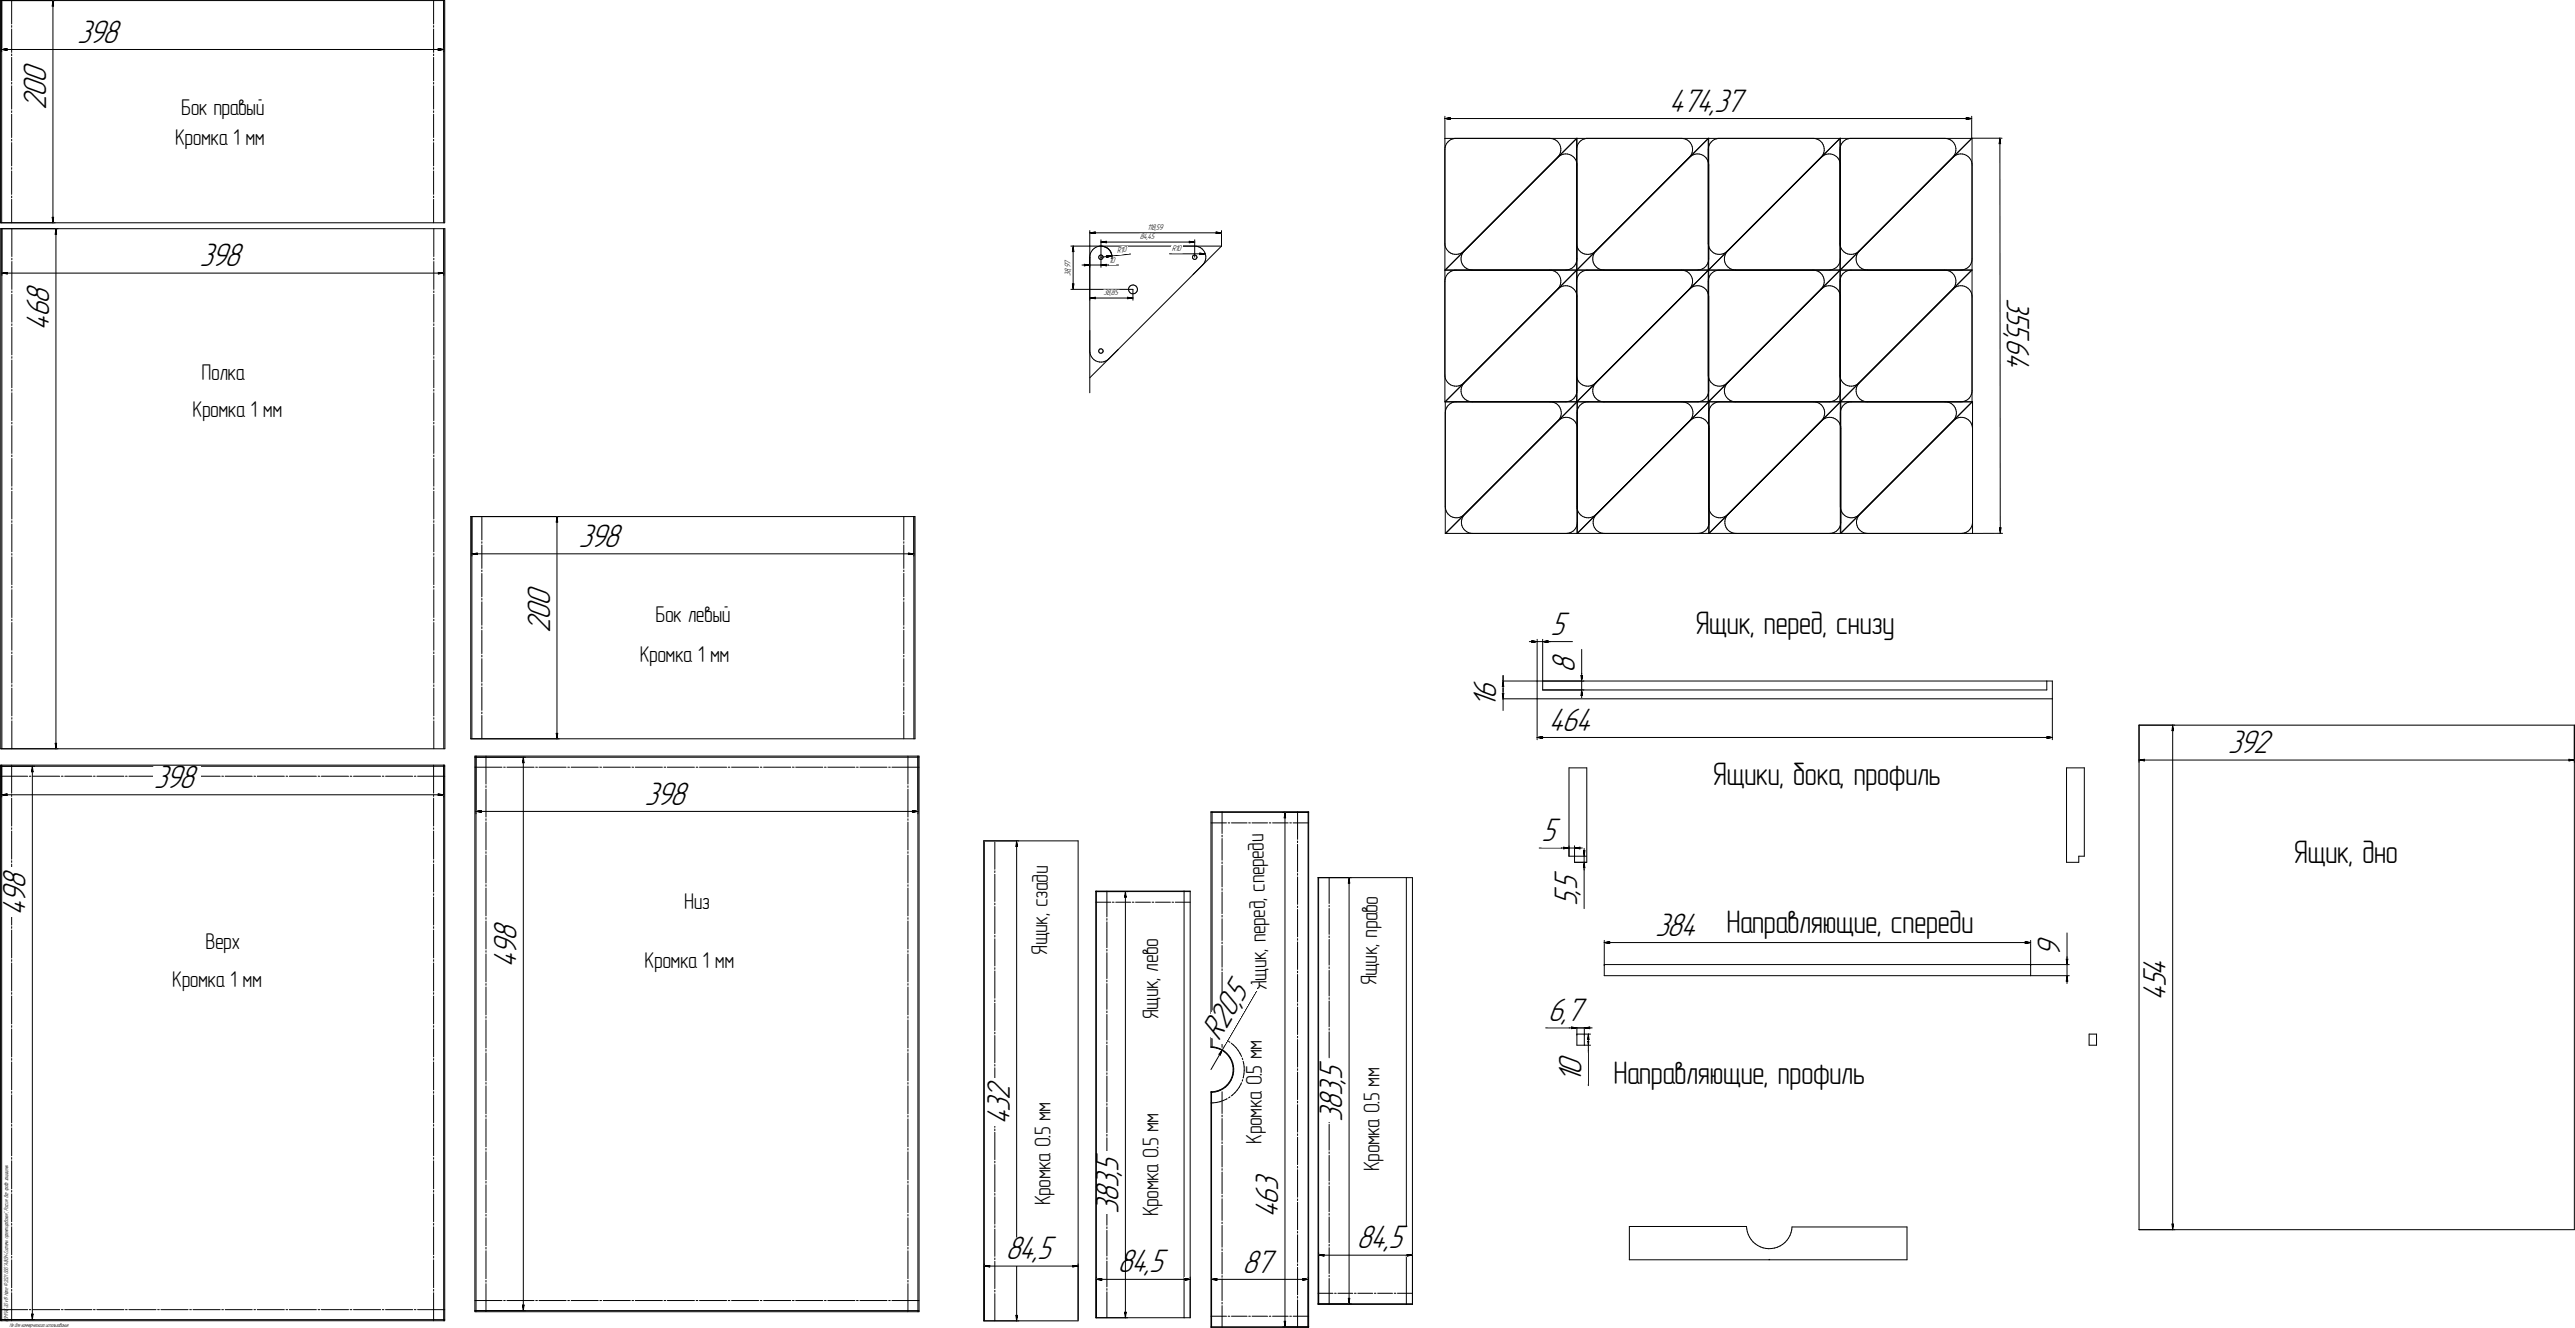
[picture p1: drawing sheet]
<svg xmlns="http://www.w3.org/2000/svg" width="2319mm" height="1195mm" viewBox="0 0 2319 1195" stroke-linecap="round" stroke-linejoin="round" font-family="sans-serif">
<defs><g id="words">
<g font-size="31.1">
<text x="69" y="38">398</text>
<text x="41" y="75" transform="rotate(-90 41 75)">0</text>
<text x="41" y="87" transform="rotate(-90 41 87)">0</text>
<text x="41" y="99" transform="rotate(-90 41 99)">2</text>
<text x="1503" y="100">474,37</text>
<text x="180" y="240">398</text>
<text x="1807" y="268" transform="rotate(90 1807 268)">3</text>
<text x="44" y="273" transform="rotate(-90 44 273)">8</text>
<text x="1807" y="279" transform="rotate(90 1807 279)">5</text>
<text x="44" y="286" transform="rotate(-90 44 286)">6</text>
<text x="1807" y="290" transform="rotate(90 1807 290)">5</text>
<text x="44" y="298" transform="rotate(-90 44 298)">4</text>
<text x="1807" y="300" transform="rotate(90 1807 300)">,</text>
<text x="1807" y="304" transform="rotate(90 1807 304)">6</text>
<text x="1807" y="317" transform="rotate(90 1807 317)">4</text>
<text x="521" y="492">398</text>
<text x="495" y="545" transform="rotate(-90 495 545)">0</text>
<text x="495" y="558" transform="rotate(-90 495 558)">0</text>
<text x="495" y="570" transform="rotate(-90 495 570)">2</text>
<text x="1396" y="571">5</text>
<text x="1418" y="606" transform="rotate(-90 1418 606)">8</text>
<text x="1347" y="629" transform="rotate(-90 1347 629)">6</text>
<text x="1347" y="637" transform="rotate(-90 1347 637)">1</text>
<text x="1394" y="658">464</text>
<text x="2006" y="678">392</text>
<text x="138" y="709">398</text>
<text x="581" y="724">398</text>
<text x="1388" y="757">5</text>
<text x="23" y="800" transform="rotate(-90 23 800)">8</text>
<text x="1420" y="801" transform="rotate(-90 1420 801)">5</text>
<text x="1420" y="805" transform="rotate(-90 1420 805)">,</text>
<text x="23" y="812" transform="rotate(-90 23 812)">9</text>
<text x="1420" y="816" transform="rotate(-90 1420 816)">5</text>
<text x="23" y="825" transform="rotate(-90 23 825)">4</text>
<text x="1491" y="842">384</text>
<text x="465" y="847" transform="rotate(-90 465 847)">8</text>
<text x="465" y="859" transform="rotate(-90 465 859)">9</text>
<text x="1855" y="861" transform="rotate(-90 1855 861)">9</text>
<text x="465" y="871" transform="rotate(-90 465 871)">4</text>
<text x="1950" y="878" transform="rotate(-90 1950 878)">4</text>
<text x="1950" y="889" transform="rotate(-90 1950 889)">5</text>
<text x="1118" y="902" transform="rotate(-60 1118 902)">5</text>
<text x="1950" y="901" transform="rotate(-90 1950 901)">4</text>
<text x="1394" y="919">6,7</text>
<text x="1098" y="937" transform="rotate(-60 1098 937)">R20,</text>
<text x="1209" y="972" transform="rotate(-90 1209 972)">5</text>
<text x="1424" y="967" transform="rotate(-90 1424 967)">0</text>
<text x="1209" y="976" transform="rotate(-90 1209 976)">,</text>
<text x="1424" y="975" transform="rotate(-90 1424 975)">1</text>
<text x="1209" y="987" transform="rotate(-90 1209 987)">3</text>
<text x="909" y="990" transform="rotate(-90 909 990)">2</text>
<text x="909" y="1001" transform="rotate(-90 909 1001)">3</text>
<text x="1209" y="999" transform="rotate(-90 1209 999)">8</text>
<text x="909" y="1013" transform="rotate(-90 909 1013)">4</text>
<text x="1209" y="1009" transform="rotate(-90 1209 1009)">3</text>
<text x="1007" y="1055" transform="rotate(-90 1007 1055)">5</text>
<text x="1007" y="1059" transform="rotate(-90 1007 1059)">,</text>
<text x="1007" y="1069" transform="rotate(-90 1007 1069)">3</text>
<text x="1151" y="1072" transform="rotate(-90 1151 1072)">3</text>
<text x="1007" y="1082" transform="rotate(-90 1007 1082)">8</text>
<text x="1151" y="1084" transform="rotate(-90 1151 1084)">6</text>
<text x="1007" y="1092" transform="rotate(-90 1007 1092)">3</text>
<text x="1151" y="1096" transform="rotate(-90 1151 1096)">4</text>
<text x="1222" y="1123">84,5</text>
<text x="905" y="1133">8</text>
<text x="918" y="1133">4,5</text>
<text x="1006" y="1145">8</text>
<text x="1019" y="1145">4,5</text>
<text x="1119" y="1145">87</text>
</g>
<g font-size="29.3">
<text x="1527" y="570">Ящик, перед, снизу</text>
<text x="1543" y="706">Ящики, бока, профиль</text>
<text x="2066" y="777">Ящик, дно</text>
<text x="1555" y="840">Направляющие, спереди</text>
<text x="1453" y="976">Направляющие, профиль</text>
</g>
<g font-size="20.5">
<text x="163" y="104">Бок правый</text>
<text x="158" y="130">Кромка 1 мм</text>
<text x="182" y="342">Полка</text>
<text x="173" y="375">Кромка 1 мм</text>
<text x="590" y="560">Бок левый</text>
<text x="576" y="596">Кромка 1 мм</text>
<text x="616" y="818">Низ</text>
<text x="185" y="854">Верх</text>
<text x="1043" y="852" transform="rotate(-90 1043 852)">о</text>
<text x="943" y="859" transform="rotate(-89 943 859)">Ящик,сзади</text>
<text x="1043" y="860" transform="rotate(-90 1043 860)">в</text>
<text x="1043" y="867" transform="rotate(-90 1043 867)">е</text>
<text x="581" y="871">Кромка 1 мм</text>
<text x="1043" y="874" transform="rotate(-90 1043 874)">л</text>
<text x="155" y="888">Кромка 1 мм</text>
<text x="1043" y="883" transform="rotate(-90 1043 883)">,</text>
<text x="1240" y="887" transform="rotate(-89 1240 887)">Ящик,право</text>
<text x="1043" y="890" transform="rotate(-90 1043 890)">к</text>
<text x="1141" y="891" transform="rotate(-91 1141 891)">Ящик,перед,спереди</text>
<text x="1043" y="898" transform="rotate(-90 1043 898)">и</text>
<text x="1043" y="909" transform="rotate(-90 1043 909)">щ</text>
<text x="1043" y="917" transform="rotate(-90 1043 917)">Я</text>
<text x="1136" y="945" transform="rotate(-90 1136 945)">м</text>
<text x="1136" y="953" transform="rotate(-90 1136 953)">м</text>
<text x="1136" y="968" transform="rotate(-90 1136 968)">.</text>
<text x="1136" y="966" transform="rotate(-90 1136 966)">5</text>
<text x="1242" y="970" transform="rotate(-90 1242 970)">м</text>
<text x="1136" y="977" transform="rotate(-90 1136 977)">0</text>
<text x="1242" y="978" transform="rotate(-90 1242 978)">м</text>
<text x="1136" y="990" transform="rotate(-90 1136 990)">а</text>
<text x="1242" y="993" transform="rotate(-90 1242 993)">.</text>
<text x="1242" y="991" transform="rotate(-90 1242 991)">5</text>
<text x="946" y="1000" transform="rotate(-90 946 1000)">м</text>
<text x="1136" y="997" transform="rotate(-90 1136 997)">к</text>
<text x="1242" y="1002" transform="rotate(-90 1242 1002)">0</text>
<text x="1136" y="1006" transform="rotate(-90 1136 1006)">м</text>
<text x="946" y="1009" transform="rotate(-90 946 1009)">м</text>
<text x="1043" y="1010" transform="rotate(-90 1043 1010)">м</text>
<text x="1136" y="1013" transform="rotate(-90 1136 1013)">о</text>
<text x="1043" y="1019" transform="rotate(-90 1043 1019)">м</text>
<text x="1242" y="1015" transform="rotate(-90 1242 1015)">а</text>
<text x="946" y="1024" transform="rotate(-90 946 1024)">.</text>
<text x="946" y="1022" transform="rotate(-90 946 1022)">5</text>
<text x="1136" y="1021" transform="rotate(-90 1136 1021)">р</text>
<text x="1242" y="1022" transform="rotate(-90 1242 1022)">к</text>
<text x="1043" y="1032" transform="rotate(-90 1043 1032)">5</text>
<text x="1136" y="1029" transform="rotate(-90 1136 1029)">К</text>
<text x="1242" y="1031" transform="rotate(-90 1242 1031)">м</text>
<text x="946" y="1033" transform="rotate(-90 946 1033)">0</text>
<text x="1043" y="1034" transform="rotate(-90 1043 1034)">.</text>
<text x="1043" y="1042" transform="rotate(-90 1043 1042)">0</text>
<text x="1242" y="1038" transform="rotate(-90 1242 1038)">о</text>
<text x="946" y="1046" transform="rotate(-90 946 1046)">а</text>
<text x="1242" y="1045" transform="rotate(-90 1242 1045)">р</text>
<text x="946" y="1053" transform="rotate(-90 946 1053)">к</text>
<text x="1043" y="1055" transform="rotate(-90 1043 1055)">а</text>
<text x="1242" y="1054" transform="rotate(-90 1242 1054)">К</text>
<text x="946" y="1061" transform="rotate(-90 946 1061)">м</text>
<text x="1043" y="1063" transform="rotate(-90 1043 1063)">к</text>
<text x="946" y="1069" transform="rotate(-90 946 1069)">о</text>
<text x="1043" y="1071" transform="rotate(-90 1043 1071)">м</text>
<text x="946" y="1076" transform="rotate(-90 946 1076)">р</text>
<text x="1043" y="1079" transform="rotate(-90 1043 1079)">о</text>
<text x="946" y="1085" transform="rotate(-90 946 1085)">К</text>
<text x="1043" y="1086" transform="rotate(-90 1043 1086)">р</text>
<text x="1043" y="1095" transform="rotate(-90 1043 1095)">К</text>
</g>
<g font-size="7.8">
<text x="1033" y="207">118,59</text>
<text x="1026" y="216">84,45</text>
<text x="1006" y="228" transform="rotate(-6 1006 228)">R10</text>
<text x="1055" y="226">R10</text>
<text x="964" y="238" transform="rotate(-90 964 238)">7</text>
<text x="998" y="236">10</text>
<text x="964" y="246" transform="rotate(-90 964 246)">8</text>
<text x="964" y="243" transform="rotate(-90 964 243)">,</text>
<text x="964" y="242" transform="rotate(-90 964 242)">9</text>
<text x="964" y="248" transform="rotate(-90 964 248)">3</text>
<text x="994" y="266">38,85</text>
</g>
<g font-size="5.4">
<text x="7" y="1178" transform="rotate(-90 7 1178)">-3Dv19Home©2021 ООО&quot;АСКОН-Системыпроектирования&quot;, Россия. Всеправазащищены.</text>
<text x="7" y="1188" transform="rotate(-90 7 1188)">ОМПАС</text>
<text x="7" y="1190" transform="rotate(-90 7 1190)">К</text>
<text x="8" y="1194">Недлякоммерческогоиспользования</text>
</g>
</g></defs>
<g fill="none" stroke="#000" stroke-width=".9">
<path d="M1 1v199zM1 1h399zM1 1h49zM2 1v199zM2 1v46zM10 1v21zM47 6l1-1zM48 1v5zM48 5v1zM48 1l-1 5zM48 1v199zM390 1v21z"/>
<path d="M400 1v199zM400 1v46zM10 26v21zM10 23v2zM390 23v2zM390 26v21zM2 45l5-1zM2 45h5zM2 45h398zM6 45h1zM7 44l-1 1zM10 52v21z"/>
<path d="M10 49v1zM390 49v1zM390 52v21zM394 45h6zM394 44l1 1zM394 44l6 1zM395 45h-1zM10 77v21zM10 74v2zM390 74v2zM390 77v21zM10 100v1z"/>
<path d="M390 100v1zM10 103v21zM390 103v21zM1301 105v20zM1301 107l5-1zM1301 107h5zM1301 107h475zM1306 107h.1M1306 106v1zM1771 107h5zM1771 106v1zM1771 106l5 1z"/>
<path d="M1771 107h.1M1776 105v20zM10 128v21zM10 125v2zM390 125v2zM390 128v21zM1301 135v84zM1301 125h119zM1301 125v118zM1301 133v2zM1302 131l-1 2zM1303 129l-1 2z"/>
<path d="M1304 128l-1 1zM1304 128l1-1zM1305 127l2-1zM1307 126l1-1zM1308 125h2zM1310 125h1zM1311 125h85zM1396 125h1zM1397 125h2zM1399 125l2 1zM1401 126l1 1zM1402 127l2 1z"/>
<path d="M1404 128l1 2zM1405 130v2zM1405 139l-1 1zM1405 132l1 2zM1405 137v2zM1406 134v1zM1406 135l-1 2zM1406 139h2zM1408 139h2zM1410 139h1zM1411 139h2zM1413 139l2 1z"/>
<path d="M1415 140l1 1zM1420 135v84zM1420 125h118zM1420 125v118zM1420 133v2zM1420 124v119zM1420 131v2zM1421 129l-1 2zM1422 128l-1 1zM1422 128l2-1zM1424 127l1-1zM1425 126l2-1z"/>
<path d="M1427 125h2zM1429 125h1zM1430 125h84zM1514 125h2zM1516 125h2zM1518 125l1 1zM1519 126l2 1zM1521 127l1 1zM1522 128l1 2zM1523 130l1 2zM1523 139l-1 1zM1524 132v2z"/>
<path d="M1524 137l-1 2zM1524 134v1zM1524 135v2zM1525 139h1zM1526 139h2zM1528 139h2zM1530 139h2zM1532 139l2 1zM1534 140l1 1zM1538 135v84zM1538 125h119zM1538 125v118z"/>
<path d="M1538 125l-118 118zM1538 133v2zM1539 124v119zM1539 131l-1 2zM1540 129l-1 2zM1541 128l-1 1zM1541 128l1-1zM1542 127l2-1zM1544 126l2-1zM1546 125h1zM1547 125h1zM1548 125h85z"/>
<path d="M1633 125h2zM1635 125h1zM1636 125l2 1zM1638 126l1 1zM1639 127l2 1zM1641 128l1 2zM1642 130v2zM1642 139l-1 1zM1642 132l1 2zM1642 137v2zM1643 134v1zM1643 135l-1 2z"/>
<path d="M1643 139h2zM1645 139h2zM1647 139h2zM1649 139h1zM1650 139l2 1zM1652 140l2 1zM1657 135v84zM1657 125h119zM1657 125v118zM1657 125l-119 118zM1657 133v2zM1657 124l-118 119z"/>
<path d="M1657 124v119zM1658 131l-1 2zM1658 129v2zM1660 128l-2 1zM1660 128l1-1zM1661 127l1-1zM1662 126l2-1zM1664 125h2zM1666 125h1zM1667 125h84zM1751 125h2zM1753 125h2z"/>
<path d="M1755 125l2 1zM1757 126l1 1zM1758 127l1 1zM1759 128l1 2zM1760 130l1 2zM1760 139l-1 1zM1761 132v2zM1761 137l-1 2zM1761 134v1zM1761 135v2zM1762 139h2zM1764 139h1z"/>
<path d="M1765 139h2zM1767 139h2zM1769 139l2 1zM1771 140l1 1zM1776 124v119zM1776 124h27zM1800 129h1zM1801 124l1 5zM1801 129h1zM1801 124l-1 5zM1801 124v356zM10 154v21z"/>
<path d="M10 151v1zM390 151v1zM390 154v21zM1403 142l-85 84zM1403 141l1-1zM1403 141l-84 85zM1404 140l-1 2zM1404 140l2-1zM1416 141l2 1zM1418 142l1 2zM1419 144l1 1zM1420 145v2z"/>
<path d="M1420 147v2zM1420 149v84zM1522 141l1-1zM1522 140l-1 2zM1523 140l2-1zM1535 141l1 1zM1536 142l1 2zM1537 144l1 1zM1538 145l1 2zM1539 147v2zM1539 149v84zM1640 142l-85 84z"/>
<path d="M1640 141l2-1zM1641 140l-1 2zM1642 140l1-1zM1654 141l1 1zM1655 142l1 2zM1656 144l1 1zM1657 145v2zM1657 147v2zM1657 149v84zM1758 142l-84 84zM1759 141l1-1zM1759 140l-1 2z"/>
<path d="M1760 140l2-1zM1772 141l2 1zM1774 142l1 2zM1775 144v1zM1775 145l1 2zM1776 147v2zM1776 149v84zM10 179v21zM10 176v2zM390 176v2zM390 179v21zM47 195l1 5z"/>
<path d="M47 195l1 1zM48 196v-1zM48 195v5zM1 200h399zM1 200h49zM1 206h400zM1 206v468zM1 206h51zM2 206v468zM2 206v42zM11 206v25zM50 211v-1z"/>
<path d="M50 206l1 5zM50 210l1 1zM50 206v5zM50 206v468zM391 206v25zM400 206v468zM400 206v42zM401 206v468zM981 208v13zM981 210l5-1zM981 210h5zM981 210h119z"/>
<path d="M986 210h.1M986 209v1zM991 216v15zM991 218l5-1zM991 218h5zM991 218h85zM996 218h.1M996 217v1zM1071 218h5zM1071 217v1zM1071 217l5 1zM1071 218h.1"/>
<path d="M1076 216v15zM1095 210h5zM1095 209l1 1zM1095 209l5 1zM1096 210h-1zM1100 208v13zM1301 219v1zM1420 219v1zM1538 219v1zM1657 219v1zM11 232v2zM11 235v25z"/>
<path d="M391 235v25zM391 232v2zM964 221h17zM966 226h.1M966 221l1 5zM966 226h1zM966 221v5zM966 221v39zM974 239h7zM976 238l5 1zM976 238l1 1zM976 239h5z"/>
<path d="M977 239h-1zM981 231v85zM981 221v10zM981 221h10zM981 231v10zM981 231v39zM981 239h10zM982 230l-1 1zM982 228v2zM983 226l-1 2zM984 225l-1 1zM984 225l1-1z"/>
<path d="M985 224l2-1zM987 223l2-1zM989 222l1-1zM989 231v1zM989 232l1 1zM990 231h-1zM990 233h1zM990 230v1zM990 230h1zM990 221h1zM991 233h.1M991 230h1z"/>
<path d="M991 221h85zM992 233h.1M991 231v10zM991 239h5zM991 221l2 1zM991 239l5-1zM991 239h7zM991 231l10-1zM992 230h.1M992 233h1zM992 230h1zM993 230v1z"/>
<path d="M993 222h2zM993 231v1zM993 232v1zM995 222l2 1zM996 239h.1M996 230l1 1zM996 230h5zM996 239h11zM996 238v1zM996 232l5-2zM997 223l1 1zM997 231l-1 1z"/>
<path d="M998 224l1 1zM999 225l1 2zM1000 227l1 2zM1001 229v1zM1001 230l17-1zM1001 230v2zM1001 232h.1M1053 228h22zM1057 221h43zM1074 231v1zM1074 232v1zM1074 233h1z"/>
<path d="M1074 230h1zM1074 230v1zM1075 233h1zM1075 230l1-1zM1075 228h10zM1076 233h.1M1076 229l1 1zM1076 221l2 1zM1076 233h1zM1077 230h.1M1077 230l1 1zM1078 232l-1 1z"/>
<path d="M1078 222h1zM1078 231h.1M1078 232h.1M1079 222l2 1zM1080 229l5-1zM1080 228h1zM1080 228h5zM1081 228l-1 1zM1081 223l2 1zM1083 224l1 1zM1084 225l1 2zM1084 237l-1 2z"/>
<path d="M1085 227v2zM1085 236l-1 1zM1085 229l1 1zM1086 234l-1 2zM1086 230v2zM1086 232v2zM1301 220l1 2zM1302 222v2zM1302 224l2 1zM1304 225l1 2zM1305 227l1 1zM1306 228l2 1z"/>
<path d="M1308 229h2zM1310 229h2zM1312 229h1zM1313 229l2-1zM1315 228l2-1zM1316 234v2zM1316 232v2zM1316 236l1 1zM1316 230v2zM1317 229l-1 1zM1317 237l1 2zM1317 227l1-1z"/>
<path d="M1318 239l1 1zM1318 227l-1 2zM1319 226l-1 1zM1419 238l-2 2zM1419 237v1zM1420 220v2zM1420 235l-1 2zM1420 233v2zM1420 222l1 2zM1421 224l1 1zM1422 225l1 2zM1423 227l2 1z"/>
<path d="M1425 228l2 1zM1427 229h1zM1428 229h2zM1430 229h2zM1432 229l2-1zM1434 228l1-1zM1434 234l1 2zM1434 232v2zM1435 230l-1 2zM1435 236v1zM1435 229v1zM1435 237l1 2z"/>
<path d="M1435 227l2-1zM1436 227l-1 2zM1436 239l2 1zM1437 226l84-84zM1437 226l-1 1zM1437 226l85-85zM1537 238l-1 2zM1538 237l-1 1zM1538 220l1 2zM1539 235l-1 2zM1539 233v2zM1539 222l1 2z"/>
<path d="M1540 224l1 1zM1541 225l1 2zM1542 227l1 1zM1543 228l2 1zM1545 229h2zM1547 229h2zM1549 229h2zM1551 229l1-1zM1552 228l2-1zM1553 234v2zM1553 232v2zM1553 236l1 1z"/>
<path d="M1553 230v2zM1554 237l1 2zM1554 229l-1 1zM1554 227l1-1zM1555 227l-1 2zM1555 239l1 1zM1556 226l-1 1zM1556 226l84-85zM1656 238l-1 2zM1657 237l-1 1zM1657 220v2zM1657 235v2z"/>
<path d="M1657 233v2zM1657 222l1 2zM1658 224l1 1zM1659 225l2 2zM1661 227l1 1zM1662 228l2 1zM1664 229h2zM1666 229h1zM1667 229h2zM1669 229l2-1zM1671 228l2-1zM1671 234l1 2z"/>
<path d="M1671 232v2zM1672 236l1 1zM1672 230l-1 2zM1672 229v1zM1673 237l1 2zM1673 227l1-1zM1673 227l-1 2zM1674 239l1 1zM1674 226l-1 1zM1674 226l85-85zM1774 238l-1 2zM1775 237l-1 1z"/>
<path d="M1776 235l-1 2zM1776 233v2zM2 246l5-1zM2 246h5zM2 246h398zM6 246h1zM7 245l-1 1zM395 246h5zM395 245v1zM395 245l5 1zM395 246h.1M966 255v5z"/>
<path d="M966 255v1zM966 256l1-1zM967 255l-1 5zM1016 260v1zM1017 258l-1 2zM1018 258v-1zM1018 258h-1zM1018 257h2zM1020 257l1-1zM1021 256l1 1zM1022 257h1zM1023 257l1 1z"/>
<path d="M1024 258v1zM1024 259v1zM1074 247l26-26zM1301 243l119-118zM1301 253v85zM1301 243h119zM1301 243v119zM1301 251v2zM1301 243l119-119zM1302 250l-1 1zM1303 248l-1 2zM1304 246l-1 2z"/>
<path d="M1304 246l1-1zM1305 245l2-1zM1307 244h1zM1308 244l2-1zM1310 243h1zM1311 243h85zM1319 240l1 1zM1320 241l2 1zM1322 242l2 1zM1324 243h2zM1326 243h84zM1396 243h1z"/>
<path d="M1397 243l2 1zM1399 244l2 1zM1401 245l1 1zM1402 246l2 1zM1404 247l1 2zM1404 259l-1 1zM1404 259l2-1zM1405 249v1zM1405 258l-1 1zM1405 250l1 2zM1405 256v2zM1406 252v2z"/>
<path d="M1406 254l-1 2zM1406 258l2-1zM1408 257h2zM1410 257h1zM1410 243h1zM1411 243h2zM1411 257l2 1zM1413 243l2-1zM1413 258h2zM1415 242l1-1zM1415 258l1 1zM1416 241l1-1z"/>
<path d="M1416 259l2 2zM1420 253v85zM1420 243h118zM1420 243v119zM1420 251v2zM1420 243h119zM1420 243l119-119zM1420 243l-119 119zM1420 250v1zM1421 248l-1 2zM1422 246l-1 2zM1422 246l2-1z"/>
<path d="M1424 245l1-1zM1425 244h2zM1427 244l2-1zM1429 243h1zM1430 243h84zM1438 240l1 1zM1439 241l2 1zM1441 242l1 1zM1442 243h2zM1444 243h85zM1514 243h2zM1516 243l2 1z"/>
<path d="M1518 244l1 1zM1519 245l2 1zM1521 246l1 1zM1522 247l1 2zM1522 259l-1 1zM1523 259l2-1zM1523 249l1 1zM1523 258l-1 1zM1524 250v2zM1524 256l-1 2zM1524 252v2zM1524 254v2z"/>
<path d="M1525 258l1-1zM1526 257h2zM1528 257h2zM1529 243h1zM1530 243h2zM1530 257l2 1zM1532 243l1-1zM1532 258h2zM1533 242l2-1zM1534 258l1 1zM1535 241l1-1zM1535 259l1 2z"/>
<path d="M1538 253v85zM1538 243h119zM1538 243v119zM1538 243l-118 119zM1538 251v2zM1539 243h118zM1539 243l-119 119zM1539 243v119zM1539 250l-1 1zM1540 248l-1 2zM1541 246l-1 2zM1541 246l1-1z"/>
<path d="M1542 245l2-1zM1544 244h2zM1546 244l1-1zM1547 243h1zM1548 243h85zM1556 240l2 1zM1558 241l1 1zM1559 242l2 1zM1561 243h2zM1563 243h84zM1633 243h2zM1635 243l1 1z"/>
<path d="M1636 244l2 1zM1638 245l1 1zM1639 246l2 1zM1641 247l1 2zM1641 259l-1 1zM1642 249v1zM1642 259l1-1zM1642 258l-1 1zM1642 250l1 2zM1642 256v2zM1643 252v2zM1643 254l-1 2z"/>
<path d="M1643 258l2-1zM1645 257h2zM1647 257h2zM1647 243h1zM1648 243h2zM1649 257l1 1zM1650 243l2-1zM1650 258h2zM1652 242l1-1zM1652 258l2 1zM1653 241l2-1zM1654 259l1 2z"/>
<path d="M1657 243l119-118zM1657 253v85zM1657 243h119zM1657 243v119zM1657 251v2zM1657 243l119-119zM1657 243l-118 119zM1658 250l-1 1zM1658 248v2zM1660 246l-2 2zM1660 246l1-1zM1661 245l1-1z"/>
<path d="M1662 244h2zM1664 244l2-1zM1666 243h1zM1667 243h84zM1675 240l1 1zM1676 241l2 1zM1678 242l2 1zM1680 243h1zM1681 243h85zM1751 243h2zM1753 243l2 1zM1755 244l2 1z"/>
<path d="M1757 245l1 1zM1758 246l1 1zM1759 247l1 2zM1759 259l-1 1zM1760 259l2-1zM1760 249l1 1zM1760 258l-1 1zM1761 250v2zM1761 256l-1 2zM1761 252v2zM1761 254v2zM1762 258l2-1z"/>
<path d="M1764 257h1zM1765 257h2zM1766 243h1zM1767 243h2zM1767 257l2 1zM1769 243l1-1zM1769 258h2zM1770 242l2-1zM1771 258l1 1zM1772 241l1-1zM1772 259l2 2zM1776 243l-119 119z"/>
<path d="M1776 243v119zM11 262v1zM11 265v25zM391 265v25zM391 262v1zM964 260h56zM981 268h5zM981 268l5 1zM981 268h39zM986 268v1zM986 268h.1M1015 269l5-1z"/>
<path d="M1015 268h1zM1015 268h5zM1016 268l-1 1zM1016 261l1 1zM1017 262v1zM1017 263l1 1zM1018 264h1zM1019 264h1zM1020 264h1zM1020 260v10zM1021 264h1zM1022 264l1-1z"/>
<path d="M1024 262l-1 1zM1024 261v1zM1024 260v1zM1403 260l-85 85zM1403 260l1-1zM1418 261l1 1zM1419 262l1 2zM1420 264v2zM1420 266v1zM1420 267v85zM1522 260l1-1zM1536 261l1 1z"/>
<path d="M1537 262l1 2zM1538 264l1 2zM1539 266v1zM1539 267v85zM1640 260l-85 85zM1640 260l2-1zM1655 261l1 1zM1656 262l1 2zM1657 264v2zM1657 266v1zM1657 267v85zM1758 260l-84 85z"/>
<path d="M1759 260l1-1zM1774 261l1 1zM1775 262v2zM1775 264l1 2zM1776 266v1zM1776 267v85zM11 291v2zM11 294v25zM391 294v25zM391 291v2zM981 297v56zM981 316l1 1z"/>
<path d="M982 317v2zM982 319l1 2zM989 316l1 1zM989 315v1zM990 317v1zM990 315h-1zM990 318h1zM990 314h1zM990 314v1zM991 318h1zM991 314h1zM992 318l1-1z"/>
<path d="M992 314h1zM993 314v1zM993 317h.1M993 315v1zM993 316v1zM993 316h.1M11 321v1zM11 324v25zM391 324v25zM391 321v1zM983 321l1 1zM984 322l1 2z"/>
<path d="M985 324l2 1zM987 325h1zM988 325l2 1zM990 326h2zM992 326h2zM994 326l1-1zM995 325l2-1zM997 324l1-1zM998 323l85-84zM1301 338v1zM1301 339l1 2zM1420 338v1z"/>
<path d="M1420 339v2zM1538 338v1zM1538 339l1 2zM1657 338v1zM1657 339v2zM11 351v1zM11 353v26zM391 353v26zM391 351v1zM981 340l26-26zM1302 341v1zM1302 342l2 2z"/>
<path d="M1304 344l1 1zM1305 345l1 1zM1306 346l2 1zM1308 347h2zM1310 347l2 1zM1312 348l1-1zM1313 347h2zM1315 347l2-1zM1316 353v1zM1316 351v2zM1316 354l1 2zM1316 349v2z"/>
<path d="M1317 347l-1 2zM1317 356l1 2zM1317 346l1-1zM1318 358l1 1zM1318 346l-1 1zM1319 345l-1 1zM1319 345l84-85zM1319 359l1 1zM1416 360l1-2zM1419 357l-2 1zM1419 355v2zM1420 353l-1 2z"/>
<path d="M1420 352v1zM1420 341l1 1zM1421 342l1 2zM1422 344l1 1zM1423 345l2 1zM1425 346l2 1zM1427 347h1zM1428 347l2 1zM1430 348l2-1zM1432 347h2zM1434 347l1-1zM1434 353l1 1z"/>
<path d="M1434 351v2zM1435 349l-1 2zM1435 354v2zM1435 347v2zM1435 356l1 2zM1435 346l2-1zM1436 346l-1 1zM1436 358l2 1zM1437 345l84-85zM1437 345l-1 1zM1437 345l85-85zM1438 359l1 1z"/>
<path d="M1535 360l1-2zM1537 357l-1 1zM1538 355l-1 2zM1539 353l-1 2zM1539 352v1zM1539 341l1 1zM1540 342l1 2zM1541 344l1 1zM1542 345l1 1zM1543 346l2 1zM1545 347h2zM1547 347l2 1z"/>
<path d="M1549 348l2-1zM1551 347h1zM1552 347l2-1zM1553 353v1zM1553 351v2zM1553 354l1 2zM1553 349v2zM1554 356l1 2zM1554 347l-1 2zM1554 346l1-1zM1555 346l-1 1zM1555 358l1 1z"/>
<path d="M1556 345l-1 1zM1556 345l84-85zM1556 359l2 1zM1653 360l2-2zM1656 357l-1 1zM1657 355l-1 2zM1657 353v2zM1657 352v1zM1657 341l1 1zM1658 342l1 2zM1659 344l2 1zM1661 345l1 1z"/>
<path d="M1662 346l2 1zM1664 347h2zM1666 347l1 1zM1667 348l2-1zM1669 347h2zM1671 347l2-1zM1671 353l1 1zM1671 351v2zM1672 354l1 2zM1672 349l-1 2zM1672 347v2zM1673 356l1 2z"/>
<path d="M1673 346l1-1zM1673 346l-1 1zM1674 358l1 1zM1674 345l-1 1zM1674 345l85-85zM1675 359l1 1zM1772 360l1-2zM1774 357l-1 1zM1775 355l-1 2zM1776 353l-1 2zM1776 352v1zM11 380v2z"/>
<path d="M391 380v2zM1301 362l119-119zM1301 362h119zM1301 372v84zM1301 362v118zM1302 370l-1 2zM1302 368v2zM1303 366l-1 2zM1304 365l-1 1zM1304 365l1-1zM1305 364l2-1zM1307 363l2-1z"/>
<path d="M1309 362h2zM1311 362h.1M1311 362h85zM1320 360l2 1zM1322 361h2zM1324 361l2 1zM1326 362h84zM1396 362h2zM1398 362h2zM1400 362l1 1zM1401 363l2 1zM1403 364l1 2z"/>
<path d="M1403 379l-84 84zM1403 379l2-2zM1404 366l1 1zM1404 378l-1 1zM1405 367l1 2zM1405 377l1-1zM1405 376l-1 2zM1406 369v2zM1406 374l-1 2zM1406 371v1zM1406 372v2zM1406 376h2z"/>
<path d="M1408 376h2zM1410 376h2zM1410 362h1zM1411 362l2-1zM1412 376h2zM1413 361h2zM1414 376l1 1zM1415 361l1-1zM1415 377l2 1zM1417 378l1 1zM1418 379l1 2zM1420 362h119z"/>
<path d="M1420 372v84zM1420 362v118zM1420 370v2zM1420 361l-118 119zM1420 361v119zM1421 368l-1 2zM1422 366l-1 2zM1423 365l-1 1zM1423 365l1-1zM1424 364l2-1zM1426 363l1-1zM1427 362h2z"/>
<path d="M1429 362h1zM1430 362h85zM1439 360l2 1zM1441 361h1zM1442 361l2 1zM1444 362h85zM1515 362h1zM1516 362h2zM1518 362l2 1zM1520 363l1 1zM1521 364l2 2zM1522 379l-85 84z"/>
<path d="M1522 379l1-2zM1523 366v1zM1523 378l-1 1zM1523 377l2-1zM1523 367l1 2zM1524 376l-1 2zM1524 369l1 2zM1524 374v2zM1525 371v1zM1525 372l-1 2zM1525 376h2zM1527 376h2z"/>
<path d="M1529 376h1zM1529 362h1zM1530 362l2-1zM1530 376h2zM1532 361h1zM1532 376l2 1zM1533 361l2-1zM1534 377l1 1zM1535 378l2 1zM1537 379l1 2zM1538 362l119-119zM1539 362h118z"/>
<path d="M1539 372v84zM1539 362v118zM1539 370v2zM1539 361v119zM1539 368v2zM1540 366l-1 2zM1541 365l-1 1zM1541 365l2-1zM1543 364l1-1zM1544 363l2-1zM1546 362h2zM1548 362h1z"/>
<path d="M1549 362h84zM1558 360l1 1zM1559 361h2zM1561 361l2 1zM1563 362h84zM1633 362h2zM1635 362h2zM1637 362l1 1zM1638 363l2 1zM1640 364l1 2zM1640 379l-84 84zM1641 379l1-2z"/>
<path d="M1641 379l-85 84zM1641 366l1 1zM1641 378l-1 1zM1642 377l2-1zM1642 367l1 2zM1642 376l-1 2zM1643 369v2zM1643 374l-1 2zM1643 371v1zM1643 372v2zM1644 376h1zM1645 376h2z"/>
<path d="M1647 376h2zM1647 362h1zM1648 362l2-1zM1649 376h2zM1650 361h2zM1651 376l2 1zM1652 361l1-1zM1653 377l1 1zM1654 378l1 1zM1655 379l1 2zM1657 362l119-119zM1657 362h119z"/>
<path d="M1657 372v84zM1657 362v118zM1657 370v2zM1658 361v119zM1658 368l-1 2zM1659 366l-1 2zM1660 365l-1 1zM1660 365l1-1zM1661 364l2-1zM1663 363l2-1zM1665 362h1zM1666 362h1z"/>
<path d="M1667 362h85zM1676 360l2 1zM1678 361h2zM1680 361l1 1zM1681 362h85zM1752 362h2zM1754 362h1zM1755 362l2 1zM1757 363l1 1zM1758 364l2 2zM1759 379l-85 84zM1759 379l2-2z"/>
<path d="M1760 366l1 1zM1760 378l-1 1zM1761 377l1-1zM1761 367v2zM1761 376l-1 2zM1761 369l1 2zM1761 374v2zM1762 371v1zM1762 372l-1 2zM1762 376h2zM1764 376h2zM1766 376h2z"/>
<path d="M1766 362h1zM1767 362l2-1zM1768 376h1zM1769 361h1zM1769 376l2 1zM1770 361l2-1zM1771 377l2 1zM1773 378l1 1zM1774 379l1 2zM1776 361v119zM11 383v25zM391 383v25z"/>
<path d="M1419 381l1 1zM1420 382v2zM1420 384v2zM1420 386v84zM1538 381l1 1zM1539 382v2zM1539 384v2zM1539 386v84zM1656 381l1 1zM1657 382l1 2zM1658 384v2zM1658 386v84z"/>
<path d="M1775 381l1 1zM1776 382v2zM1776 384v2zM1776 386v84zM11 410v1zM11 413v25zM391 413v25zM391 410v1zM11 439v2zM391 439v2zM11 442v25zM391 442v25z"/>
<path d="M1301 456l1 1zM1302 457v2zM1302 459l1 2zM1420 456v1zM1420 457l1 2zM1421 459v2zM1539 456v1zM1539 457v2zM1539 459l1 2zM1657 456v1zM1657 457l1 2zM1658 459l1 2z"/>
<path d="M11 469v1zM11 472v25zM391 472v25zM391 469v1zM424 465h400zM424 465v200zM424 465h80zM425 465v200zM425 465v35zM434 465v21zM501 470l1-1zM502 465v5z"/>
<path d="M502 469v1zM502 465l-1 5zM502 465v200zM814 465v21zM823 465v200zM823 465v35zM824 465v200zM1303 461l1 1zM1304 462l1 2zM1305 464l2 1zM1307 465h1zM1308 465l2 1z"/>
<path d="M1310 466h2zM1312 466h2zM1314 466l2-1zM1316 465l1-1zM1316 471v2zM1316 469v2zM1316 473l1 2zM1316 467v2zM1317 475l1 1zM1317 466l-1 1zM1317 464l2-1zM1318 464l-1 2z"/>
<path d="M1318 476l1 1zM1319 463l-1 1zM1319 463l84-84zM1319 477l2 2zM1321 479h1zM1322 479l2 1zM1324 480h2zM1411 480h2zM1413 480l2-1zM1415 479l2-1zM1417 478l1-1zM1419 475l-1 2z"/>
<path d="M1420 474l-1 1zM1420 472v2zM1420 470v2zM1421 461l1 1zM1422 462l2 2zM1424 464l1 1zM1425 465h2zM1427 465l2 1zM1429 466h2zM1431 466h1zM1432 466l2-1zM1434 465l2-1z"/>
<path d="M1435 471v2zM1435 469v2zM1435 473l1 2zM1435 467v2zM1436 466l-1 1zM1436 475l1 1zM1436 464l1-1zM1437 464l-1 2zM1437 476l1 1zM1438 463l-1 1zM1438 463l84-84zM1438 477l1 2z"/>
<path d="M1439 479h2zM1441 479l2 1zM1443 480h2zM1530 480h2zM1532 480l2-1zM1534 479l1-1zM1535 478l2-1zM1538 475l-1 2zM1538 474v1zM1539 472l-1 2zM1539 470v2zM1540 461l1 1z"/>
<path d="M1541 462l1 2zM1542 464l2 1zM1544 465h2zM1546 465l1 1zM1547 466h2zM1549 466h2zM1551 466l2-1zM1553 465l1-1zM1553 471l1 2zM1553 469v2zM1554 467l-1 2zM1554 473v2z"/>
<path d="M1554 466v1zM1554 475l1 1zM1554 464l2-1zM1555 464l-1 2zM1555 476l2 1zM1556 463l-1 1zM1557 477l1 2zM1558 479h2zM1560 479l1 1zM1561 480h2zM1649 480h1zM1650 480l2-1z"/>
<path d="M1652 479l2-1zM1654 478l1-1zM1656 475l-1 2zM1657 474l-1 1zM1658 472l-1 2zM1658 470v2zM1659 461l1 1zM1660 462l1 2zM1661 464l2 1zM1663 465h1zM1664 465l2 1zM1666 466h2z"/>
<path d="M1668 466h2zM1670 466l1-1zM1671 465l2-1zM1672 471v2zM1672 469v2zM1672 467v2zM1672 473l1 2zM1673 475l1 1zM1673 466l-1 1zM1673 464l1-1zM1674 464l-1 2zM1674 476l1 1z"/>
<path d="M1675 463l-1 1zM1675 463l84-84zM1675 477l2 2zM1677 479h1zM1678 479l2 1zM1680 480h2zM1767 480h2zM1769 480l2-1zM1771 479l1-1zM1772 478l2-1zM1775 475l-1 2zM1776 474l-1 1z"/>
<path d="M1776 472v2zM1776 470v2zM1801 475v5zM1801 475h.1M1801 475h1zM1802 475l-1 5zM11 498v2zM391 498v2zM425 498h5zM425 498l5 1zM425 498h398zM429 498l1 1z"/>
<path d="M430 498h-1zM434 488v1zM434 490v22zM814 490v22zM814 488v1zM818 499l5-1zM818 498h.1M818 498h5zM818 498v1zM1301 480l119-118zM1302 480h118zM1326 480h84z"/>
<path d="M1410 480h1zM1420 480l119-118zM1420 480h119zM1420 480l119-119zM1445 480h84zM1529 480h1zM1539 480l118-118zM1539 480h119zM1539 480l119-119zM1563 480h85zM1648 480h1zM1657 480l119-118z"/>
<path d="M1658 480h118zM1658 480l118-119zM1682 480h84zM1766 480h1zM1776 480h27zM11 501v25zM391 501v25zM434 513v2zM434 516v21zM814 516v21zM814 513v2zM11 528v1z"/>
<path d="M11 531v25zM391 531v25zM391 528v1zM434 539v1zM814 539v1zM11 557v2zM391 557v2zM434 542v21zM814 542v21zM11 560v25zM391 560v25zM434 564v2z"/>
<path d="M434 567v21zM814 567v21zM814 564v2zM1377 577h7zM1379 577h5zM1379 577h1zM1379 578l5-1zM1380 577l-1 1zM1384 575v38zM1384 577h5zM1389 575v38zM1389 577h5z"/>
<path d="M1389 577l5 1zM1389 577h7zM1394 577v1zM1394 577h22zM1394 577h.1M11 587v1zM11 590v25zM391 590v25zM391 587v1zM434 590v1zM434 593v21zM814 593v21z"/>
<path d="M814 590v1zM1424 584v24zM11 616v2zM11 619v25zM391 619v25zM391 616v2zM434 615v2zM434 618v21zM814 618v21zM814 615v2zM1352 613h32zM1353 618l1-1z"/>
<path d="M1354 608v5zM1354 608v31zM1354 613v5zM1354 617v1zM1354 613l-1 5zM1354 613v16zM1384 613h5zM1384 613v16zM1389 613v8zM1389 613h454zM1389 613h37zM1424 608h.1"/>
<path d="M1424 608v5zM1424 608h1zM1424 606v7zM1424 613v8zM1425 608l-1 5zM1843 613h5zM1843 613v8zM1848 613v16zM1352 629h32zM1353 624l1 5zM1353 624h1zM1354 624h.1"/>
<path d="M1354 624v5zM1384 629h464zM1384 629v37zM1389 621h454zM1389 621h37zM1424 626v-1zM1424 621v5zM1424 625l1 1zM1424 621l1 5zM1424 621v7zM1848 629v37zM11 646v1z"/>
<path d="M11 649v25zM391 649v25zM391 646v1zM434 641v1zM434 644v21zM501 660l1 5zM501 660h1zM502 660v5zM814 644v21zM814 641v1zM1926 653h392zM1926 653v454z"/>
<path d="M1926 653h33zM1926 653v33zM1956 658l1-1zM1957 653v5zM1957 657v1zM1957 653l-1 5zM1957 653v454zM2318 653v454zM2318 653v33zM1 674h400zM1 674h51zM50 669v5z"/>
<path d="M50 669h.1M50 669h1zM51 669l-1 5zM424 665h400zM424 665h80zM502 660h.1M1384 664l5-1zM1384 664h5zM1384 664h464zM1389 664h.1M1389 663v1zM1843 664h5z"/>
<path d="M1843 663l1 1zM1843 663l5 1zM1844 664h-1zM1 690h399zM1 699h24zM1 689h399zM1 689v500zM1 690h30zM2 689v500zM2 689v28zM10 689v25zM26 699h2z"/>
<path d="M28 695l1-1zM29 690l1 5zM29 694l1 1zM29 690l-1 5zM29 690v498zM29 699h25zM55 699h2zM58 699h25zM84 699h2zM87 699h25zM113 699h2zM116 699h24z"/>
<path d="M142 699h1zM145 699h24zM171 699h1zM174 699h24zM200 699h1zM203 699h24zM229 699h1zM232 699h24zM258 699h1zM261 699h24zM286 699h2zM289 699h25z"/>
<path d="M315 699h2zM318 699h25zM344 699h2zM347 699h25zM373 699h2zM376 699h24zM390 689v25zM400 689v500zM400 689v28zM428 681h400zM428 690h24zM428 680h400z"/>
<path d="M428 680v501zM428 681h45zM429 680v501zM429 680v52zM438 680v26zM454 690h1zM457 690h24zM471 686h.1M471 681l1 5zM471 686h1zM471 681v5zM471 681v498z"/>
<path d="M482 690h2zM485 690h25zM511 690h2zM514 690h25zM540 690h2zM543 690h25zM569 690h2zM572 690h24zM598 690h2zM601 690h24zM627 690h1zM630 690h24z"/>
<path d="M656 690h1zM659 690h24zM685 690h1zM688 690h24zM714 690h1zM717 690h24zM742 690h2zM745 690h25zM771 690h2zM774 690h25zM800 690h2zM803 690h25z"/>
<path d="M818 680v26zM827 680v501zM827 680v52zM828 680v501zM1413 691h16zM1413 691v80zM1429 691v85zM1861 691h16zM1861 691v85zM1877 691v80zM1926 684l5-1zM1926 684l5 1z"/>
<path d="M1926 684h392zM1931 684v1zM1931 683v1zM2313 685l5-1zM2313 683l1 1zM2313 683l5 1zM2314 684l-1 1zM2 715h5zM2 715l5 1zM2 715h398zM6 715l1 1zM7 715h-1z"/>
<path d="M10 715v2zM10 718v25zM390 718v25zM390 715v2zM394 716l6-1zM394 715h1zM394 715h6zM395 715l-1 1zM438 710v25zM438 707v2zM818 707v2zM818 710v25z"/>
<path d="M429 730h5zM429 730l5 1zM429 730h398zM433 730l1 1zM434 730h-1zM438 740v25zM438 737v1zM818 737v1zM818 740v25zM822 731l5-1zM822 730h.1M822 730h5z"/>
<path d="M822 730v1zM1091 731h87zM1091 731v212zM1092 731v212zM1100 731v19zM1155 731h23zM1156 736h1zM1157 731l1 5zM1157 736h1zM1157 731l-1 5zM1157 731v463zM1168 731v24z"/>
<path d="M1178 731v464zM10 745v1zM10 748v25zM390 748v25zM390 745v1zM886 757v432zM886 757h85zM886 757h32zM886 758v431zM896 758v24zM916 757v5zM916 757l-1 5z"/>
<path d="M916 757v432zM971 757v432zM1091 741h13zM1100 752v1zM1100 755v19zM1106 741h1zM1109 741h14zM1124 741h2zM1128 741h13zM1143 741h1zM1146 741h14zM1161 741h2z"/>
<path d="M1165 741h13zM1168 760v25zM1168 757v1zM10 775v1zM10 778v25zM390 778v25zM390 775v1zM438 770v25zM438 766v2zM818 766v2zM818 770v25zM915 762l1-1z"/>
<path d="M916 761v1zM1100 776v1zM1100 779v19zM1386 763h22zM1406 763h7zM1408 763h5zM1408 763h.1M1408 764l5-1zM1408 763v1zM1413 771h5zM1413 761v10zM1413 763h5z"/>
<path d="M1418 776h11zM1418 771v5zM1418 761v10zM1418 771h11zM1418 763l5 1zM1418 763h5zM1418 763h7zM1422 763l1 1zM1423 763h-1zM1426 766h1zM1426 766l1 5zM1427 776v5z"/>
<path d="M1427 776l-1 5zM1427 776v7zM1427 766h.1M1427 764v7zM1427 771v5zM1427 766v5zM1861 776h11zM1872 771v5zM1872 771h5zM438 799v25zM438 796v2zM818 796v2z"/>
<path d="M818 799v25zM896 784v1zM896 787v24zM1100 800v1zM1168 789v25zM1168 786v2zM1187 790h79zM1187 790v384zM1187 790h30zM1197 790v23zM1214 795l1-1zM1215 790v5z"/>
<path d="M1215 794v1zM1215 790l-1 5zM1215 790v383zM1266 790h6zM1266 790v384zM1272 790v384zM1426 781h1zM1427 781v37zM1427 781h.1M10 804v2zM10 807v26zM390 807v26z"/>
<path d="M390 804v2zM896 813v1zM896 816v24zM987 802h85zM987 812h13zM987 802h79zM987 802v384zM987 802h28zM997 802v23zM1002 812h1zM1005 812h13zM1013 807h.1"/>
<path d="M1013 802l1 5zM1013 807h1zM1013 802v5zM1013 802v384zM1020 812h1zM1023 812h13zM1038 812h1zM1041 812h13zM1055 812h2zM1058 812h14zM1066 802h6zM1066 802v384z"/>
<path d="M1072 802v384zM1100 803v19zM1168 818v25zM1168 815v2zM1197 815v1zM1197 818v23zM10 834v1zM10 837v25zM390 837v25zM390 834v1zM438 829v25zM438 826v1z"/>
<path d="M818 826v1zM818 829v25zM997 827v1zM997 830v23zM1100 824v1zM1100 827v19zM1861 840v23zM438 859v25zM438 856v1zM818 856v1zM818 859v25zM896 842v1z"/>
<path d="M896 845v24zM997 854v2zM997 857v24zM1100 848v1zM1100 851v19zM1168 848v24zM1168 845v1zM1197 842v2zM1197 845v24zM1445 846v23zM1445 848h5zM1445 848l5 1z"/>
<path d="M1445 848h384zM1449 848l1 1zM1450 848h-1zM1824 849l5-1zM1824 848h.1M1824 848h5zM1824 848v1zM1829 846v23zM10 864v1zM10 867v25zM390 867v25zM390 864v1z"/>
<path d="M896 871v1zM896 874v24zM1100 872v1zM1100 875v20zM1168 877v25zM1168 874v2zM1197 870v2zM1197 873v23zM1445 878h384zM1445 868h384zM1445 868v10zM1829 868v10z"/>
<path d="M1829 868h34zM1829 878h34zM1861 863v1zM1861 863v5zM1861 864l1-1zM1861 861v7zM1861 878v5zM1861 878l1 5zM1861 878v7zM1861 868v10zM1862 863l-1 5zM10 893v2z"/>
<path d="M10 896v26zM390 896v26zM390 893v2zM438 888v25zM438 885v2zM818 885v2zM818 888v25zM896 900v1zM997 882v2zM997 885v23zM1100 896v1zM1100 899v20z"/>
<path d="M1134 888l-33 57zM1197 898v1zM1861 883h.1M1861 883h1zM438 918v25zM438 915v1zM818 915v1zM818 918v25zM896 903v24zM997 910v1zM997 913v23zM1168 906v25z"/>
<path d="M1168 903v2zM1197 901v23zM10 923v2zM10 926v25zM390 926v25zM390 923v2zM896 929v1zM896 932v24zM997 938v1zM1091 933h3zM1094 933h3zM1097 933l3 1z"/>
<path d="M1100 934l3 1zM1100 920v2zM1100 923v20zM1103 935l2 1zM1106 937l2 1zM1109 939l2 2zM1168 936v24zM1168 933v1zM1197 926v1zM1197 929v23zM1392 925h40zM1413 925h7z"/>
<path d="M1415 924l5 1zM1415 924l1 1zM1415 926l5-1zM1416 925l-1 1zM1420 931h7zM1420 931v10zM1420 923v9zM1420 925h7zM1427 931v10zM1427 931h5zM1427 923v9zM1427 925h5z"/>
<path d="M1427 925l5 1zM1427 925l5-1zM1427 925h7zM1430 936v5zM1430 936h.1M1430 936v-1zM1430 936h1zM1430 931l1 5zM1430 935l1 1zM1430 931v5zM1430 931v10zM1431 936l-1 5z"/>
<path d="M1431 925l1 1zM1432 924l-1 1zM1881 931v10zM1881 931h7zM1888 931v10zM10 953v1zM10 956v25zM390 956v25zM390 953v1zM438 948v25zM438 945v1zM818 945v1z"/>
<path d="M818 948v25zM896 958v1zM997 941v23zM1091 942h2zM1091 943h2zM1093 943h3zM1093 942l3 1zM1096 943l2 1zM1098 949h1zM1098 944l2 1zM1098 944l3 1zM1099 949v1z"/>
<path d="M1100 945l3 2zM1101 945l2 1zM1101 945l-2 5zM1101 945l-3 4zM1101 945l-10 18zM1103 947l2 1zM1103 946l2 2zM1105 948l1 2zM1105 948l2 2zM1106 950l2 2zM1107 950l1 2zM1108 952l1 3z"/>
<path d="M1108 952l1 2zM1109 955l1 2zM1109 954l1 3zM1110 957v3zM1110 957l1 2zM1110 960v2zM1111 959v3zM1111 941l2 2zM1113 943l2 2zM1115 945l2 3zM1117 948l1 3zM1119 952v2z"/>
<path d="M1119 955l1 2zM1120 957v3zM1197 953v2zM1197 956v24zM1420 941h7zM1427 941h5zM1430 941v5zM1430 946v31zM1881 941h7zM438 977v25zM438 974v2zM818 974v2z"/>
<path d="M818 977v25zM896 961v25zM997 965v2zM997 968v24zM1101 980l2-2zM1102 980l2-2zM1103 978l2-1zM1106 976l-2 2zM1107 975l-2 2zM1107 974l-1 2zM1108 972l-1 3zM1109 972l-2 2z"/>
<path d="M1109 970l-1 2zM1110 970l-1 2zM1110 968l-1 2zM1110 965v3zM1110 967v3zM1110 962v3zM1111 965l-1 2zM1111 962v3zM1116 978l-2 3zM1118 976l-2 2zM1118 974v2zM1119 973h.1"/>
<path d="M1119 972v1zM1120 970h-1zM1120 966v4zM1120 960v3zM1120 963v3zM1168 965v25zM1168 962v1zM10 982v2zM10 985v26zM390 985v26zM390 982v2zM896 987v1z"/>
<path d="M896 990v25zM997 993v2zM997 996v23zM1091 983h1zM1091 993h1zM1091 983v212zM1091 983h.1M1091 983l2-1zM1092 983h2zM1092 993l3-1zM1093 982h3zM1094 983l3-1z"/>
<path d="M1095 992h4zM1096 982l2-1zM1097 982l2-1zM1098 981l3-1zM1099 992l3-2zM1099 981l3-1zM1100 983v19zM1102 990l2-1zM1104 989h1zM1106 988l1-1zM1107 987h1zM1109 986h1z"/>
<path d="M1110 986l2-3zM1114 981l-2 2zM1168 994v25zM1168 991v2zM1197 981v2zM1197 984v23zM10 1012v2zM10 1015v25zM390 1015v25zM390 1012v2zM438 1007v25zM438 1004v1z"/>
<path d="M818 1004v1zM818 1007v25zM896 1016v2zM896 1019v25zM1100 1004v1zM1100 1007v19zM1197 1009v1zM1197 1012v23zM438 1037v25zM438 1034v1zM818 1034v1zM818 1037v25z"/>
<path d="M997 1021v1zM997 1024v23zM1100 1028v1zM1100 1031v19zM1168 1023v25zM1168 1020v2zM1197 1037v1zM1197 1040v23zM10 1042v1zM10 1045v25zM390 1045v25zM390 1042v1z"/>
<path d="M896 1045v2zM896 1048v25zM997 1049v1zM997 1052v23zM1100 1052v1zM1100 1055v19zM1168 1053v24zM1168 1050v1zM10 1071v2zM10 1074v26zM390 1074v26zM390 1071v2z"/>
<path d="M438 1066v25zM438 1063v2zM818 1063v2zM818 1066v25zM896 1074v2zM896 1077v25zM997 1076v2zM997 1079v24zM1100 1076v1zM1100 1079v19zM1168 1079v2zM1197 1064v2z"/>
<path d="M1197 1067v24zM438 1096v25zM438 1093v1zM818 1093v1zM818 1096v25zM1100 1100v1zM1168 1082v25zM1197 1092v2zM1197 1095v23zM10 1101v2zM10 1104v25zM390 1104v25z"/>
<path d="M390 1101v2zM896 1103v2zM896 1106v25zM997 1104v2zM997 1107v23zM1100 1103v19zM1168 1111v25zM1168 1108v2zM1197 1120v1zM1467 1104h106zM1467 1104v30zM1573 1104v2z"/>
<path d="M1573 1106l1 3zM1574 1109v2zM1574 1111l2 2zM1576 1113l1 3zM1577 1116l2 2zM1579 1118l2 1zM1581 1119l2 2zM1605 1120l2-2zM1609 1116l-2 2zM1611 1114l-2 2zM1612 1112l-1 2zM1613 1109l-1 3z"/>
<path d="M1613 1107v2zM1614 1104l-1 3zM1614 1104h103zM1717 1104v30zM1926 1107h392zM1926 1107h33zM1956 1102l1 5zM1956 1102h1zM1957 1102h.1M1957 1102v5zM10 1131v1zM10 1134v25z"/>
<path d="M390 1134v25zM390 1131v1zM438 1126v25zM438 1123v1zM818 1123v1zM818 1126v25zM886 1137v51zM886 1139h5zM886 1139l5 1zM886 1139h85zM891 1139v1zM891 1139h.1"/>
<path d="M896 1132v2zM896 1135v25zM966 1139h.1M966 1139h5zM966 1139v1zM971 1137v51zM997 1132v1zM997 1135v23zM1100 1124v1zM1100 1127v19zM1168 1137v2zM1187 1128v46z"/>
<path d="M1187 1130l5-1zM1187 1130h5zM1187 1130h85zM1192 1130h.1M1192 1129v1zM1197 1123v23zM1267 1130h5zM1267 1129v1zM1267 1129l5 1zM1267 1130h.1M1272 1128v46zM1467 1134h126z"/>
<path d="M1583 1121l2 1zM1585 1122l3 1zM1588 1123l2 1zM1590 1124h3zM1593 1124h3zM1593 1133h.1M1593 1133l1 1zM1594 1134h123zM1596 1124l2-1zM1598 1123l3-1zM1601 1122l2-1zM1603 1121l2-1z"/>
<path d="M438 1155v26zM438 1152v2zM818 1152v2zM818 1155v26zM966 1140l5-1zM987 1149v37zM987 1151h5zM987 1151l5 1zM987 1151h85zM992 1151v1zM992 1151h.1M997 1160v1z"/>
<path d="M1067 1152l5-1zM1067 1151h.1M1067 1151h5zM1067 1151v1zM1072 1149v37zM1091 1149v46zM1091 1151h5zM1091 1151l5 1zM1091 1151h87zM1096 1151v1zM1096 1151h.1M1100 1148v2z"/>
<path d="M1100 1151v20zM1168 1141v24zM1173 1152l5-1zM1173 1151h.1M1173 1151h5zM1173 1151v1zM1178 1149v46zM1197 1148v1zM1197 1151v23zM1 1179h24zM10 1160v2zM10 1163v26z"/>
<path d="M26 1179h2zM29 1179h25zM55 1179h2zM58 1179h25zM84 1179h2zM87 1179h25zM113 1179h2zM116 1179h24zM142 1179h1zM145 1179h24zM171 1179h1zM174 1179h24z"/>
<path d="M200 1179h1zM203 1179h24zM229 1179h1zM232 1179h24zM258 1179h1zM261 1179h24zM286 1179h2zM289 1179h25zM315 1179h2zM318 1179h25zM344 1179h2zM347 1179h25z"/>
<path d="M373 1179h2zM376 1179h24zM390 1163v26zM390 1160v2zM428 1179h400zM428 1170h24zM428 1179h45zM454 1170h1zM457 1170h24zM471 1174v5zM471 1174v1zM471 1175l1-1z"/>
<path d="M472 1174l-1 5zM482 1170h2zM485 1170h25zM511 1170h2zM514 1170h25zM540 1170h2zM543 1170h25zM569 1170h2zM572 1170h24zM598 1170h2zM601 1170h24zM627 1170h1z"/>
<path d="M630 1170h24zM656 1170h1zM659 1170h24zM685 1170h1zM688 1170h24zM714 1170h1zM717 1170h24zM742 1170h2zM745 1170h25zM771 1170h2zM774 1170h25zM800 1170h2z"/>
<path d="M803 1170h25zM896 1161v2zM896 1164v25zM997 1163v23zM1100 1172v2zM1100 1175v20zM1168 1170v25zM1168 1167v1zM1187 1173h85zM1187 1164h13zM1187 1174h79zM1187 1173h30z"/>
<path d="M1202 1164h1zM1205 1164h13zM1214 1168l1 5zM1214 1168l1 1zM1215 1169v-1zM1215 1168v5zM1220 1164h1zM1223 1164h13zM1238 1164h1zM1241 1164h13zM1256 1164h1zM1258 1164h14z"/>
<path d="M1266 1174h6zM1 1188h399zM1 1189h399zM1 1188h30zM28 1183l1 5zM28 1183h1zM29 1183h1zM30 1183l-1 5zM428 1181h400zM886 1189h85zM886 1189h32zM915 1184l1 5z"/>
<path d="M915 1184h1zM916 1184h.1M916 1184v5zM987 1186h79zM987 1186h28zM1013 1181v5zM1013 1181h.1M1013 1181h1zM1014 1181l-1 5zM1066 1186h6zM1091 1194h87zM1091 1185h13z"/>
<path d="M1091 1195h87zM1106 1185h1zM1109 1185h14zM1124 1185h2zM1128 1185h13zM1143 1185h1zM1146 1185h14zM1155 1194h23zM1156 1189l1 5zM1156 1189l1 1zM1157 1190l1-1zM1158 1189l-1 5z"/>
<path d="M1161 1185h2zM1165 1185h13z"/>
</g>
<g fill="#fff" stroke="#fff" stroke-width=".9">
<path d="M1503 82h71zM1503 82h71zM1503 82h71zM1503 82h71zM1503 82h71zM1503 82h71zM1503 82h71zM1503 82h71zM1503 82h71zM1503 82h71zM1503 82h71zM1503 82h71zM1503 83h71zM1503 83h71zM1503 83h71zM1503 83h71zM1503 83h71zM1503 83h71zM1503 83h71zM1503 83h71zM1503 83h71zM1503 83h71zM1503 83h71zM1503 83h71zM1503 84h71zM1503 84h71zM1503 84h71zM1503 84h71zM1503 84h71zM1503 84h71zM1503 84h71zM1503 84h71zM1503 84h71zM1503 84h71zM1503 84h71zM1503 84h71zM1503 85h71zM1503 85h71zM1503 85h71zM1503 85h71zM1503 85h71zM1503 85h71zM1503 85h71zM1503 85h71zM1503 85h71zM1503 85h71zM1503 85h71zM1503 86h71zM1503 86h71zM1503 86h71zM1503 86h71zM1503 86h71zM1503 86h71zM1503 86h71zM1503 86h71zM1503 86h71zM1503 86h71zM1503 86h71zM1503 86h71zM1503 87h71zM1503 87h71zM1503 87h71zM1503 87h71zM1503 87h71zM1503 87h71zM1503 87h71zM1503 87h71zM1503 87h71zM1503 87h71zM1503 87h71zM1503 87h71zM1503 88h71zM1503 88h71zM1503 88h71zM1503 88h71zM1503 88h71zM1503 88h71zM1503 88h71zM1503 88h71zM1503 88h71zM1503 88h71zM1503 88h71zM1503 88h71zM1503 89h71zM1503 89h71zM1503 89h71zM1503 89h71zM1503 89h71zM1503 89h71zM1503 89h71zM1503 89h71zM1503 89h71zM1503 89h71zM1503 89h71zM1503 89h71zM1503 90h71zM1503 90h71zM1503 90h71zM1503 90h71zM1503 90h71zM1503 90h71zM1503 90h71zM1503 90h71zM1503 90h71zM1503 90h71zM1503 90h71zM1503 91h71zM1503 91h71zM1503 91h71zM1503 91h71zM1503 91h71zM1503 91h71zM1503 91h71zM1503 91h71zM1503 91h71zM1503 91h71zM1503 91h71zM1503 91h71zM1503 92h71zM1503 92h71zM1503 92h71zM1503 92h71zM1503 92h71zM1503 92h71zM1503 92h71zM1503 92h71zM1503 92h71zM1503 92h71zM1503 92h71zM1503 92h71zM1503 93h71zM1503 93h71zM1503 93h71zM1503 93h71zM1503 93h71zM1503 93h71zM1503 93h71zM1503 93h71zM1503 93h71zM1503 93h71zM1503 93h71zM1503 93h71zM1503 94h71zM1503 94h71zM1503 94h71zM1503 94h71zM1503 94h71zM1503 94h71zM1503 94h71zM1503 94h71zM1503 94h71zM1503 94h71zM1503 94h71zM1503 94h71zM1503 95h71zM1503 95h71zM1503 95h71zM1503 95h71zM1503 95h71zM1503 95h71zM1503 95h71zM1503 95h71zM1503 95h71zM1503 95h71zM1503 95h71zM1503 96h71zM1503 96h71zM1503 96h71zM1503 96h71zM1503 96h71zM1503 96h71zM1503 96h71zM1503 96h71zM1503 96h71zM1503 96h71zM1503 96h71zM1503 96h71zM1503 97h71zM1503 97h71zM1503 97h71zM1503 97h71zM1503 97h71zM1503 97h71zM1503 97h71zM1503 97h71zM1503 97h71zM1503 97h71zM1503 97h71zM1503 97h71zM1503 98h71zM1503 98h71zM1503 98h71zM1503 98h71zM1503 98h71zM1503 98h71zM1503 98h71zM1503 98h71zM1503 98h71zM1503 98h71zM1503 98h71zM1503 98h71zM1503 99h71zM1503 99h71zM1503 99h71zM1503 99h71zM1503 99h71zM1503 99h71zM1503 99h71zM1503 99h71zM1503 99h71zM1503 99h71zM1503 99h71zM1503 99h71zM1503 100h71zM1503 100h71zM1503 100h71zM1503 100h71zM1503 100h71zM1503 100h71zM1503 100h71zM1503 100h71zM1503 100h71zM1503 100h71zM1503 100h71zM1503 100h71zM1503 101h71zM1503 101h71zM1503 101h71zM1503 101h71zM1503 101h71zM1503 101h71zM1503 101h71zM1503 101h71zM1503 101h71zM1503 101h71zM1503 101h71zM1503 102h71zM1503 102h71zM1503 102h71zM1503 102h71zM1503 102h71zM1503 102h71zM1503 102h71zM1503 102h71zM1503 102h71zM1503 102h71zM1503 102h71zM1503 102h71zM1503 103h71zM1503 103h71zM1503 103h71zM1503 103h71zM1503 103h71zM1503 103h71zM1503 103h71zM1503 103h71zM1503 103h71zM1503 103h71zM1503 103h71zM1503 103h71zM1503 104h71zM1503 104h71zM1503 104h71zM1503 104h71zM1503 104h71zM1503 104h71zM1503 104h71zM1503 104h71zM1503 104h71zM1503 104h71zM1503 104h71zM1503 104h71zM1503 105h71zM1503 105h71zM1503 105h71zM1503 105h71zM1503 105h71zM1503 105h71zM1503 105h71zM1503 105h71zM1503 105h71zM1503 105h71zM1503 105h71zM1503 105h71zM1503 106h71z"/>
<path d="M1306 105h1zM1305 106h2zM1305 106h2zM1304 106h3zM1304 106h3zM1303 106h4zM1303 106h4zM1303 106h4zM1302 106h5zM1302 106h5zM1302 106h5zM1302 106h5zM1302 107h5zM1301 107h6zM1301 107h6zM1301 107h6zM1302 107h5zM1302 107h5zM1302 107h5zM1302 107h5zM1302 107h5zM1303 107h4zM1303 107h4zM1303 107h4zM1304 108h3zM1304 108h3zM1305 108h2zM1306 108h1z"/>
<path d="M1770 105h1zM1770 106h1zM1770 106h2zM1770 106h3zM1770 106h3zM1770 106h4zM1770 106h4zM1770 106h4zM1770 106h4zM1770 106h5zM1770 106h5zM1770 106h5zM1770 107h5zM1770 107h5zM1770 107h6zM1770 107h5zM1770 107h5zM1770 107h5zM1770 107h5zM1770 107h5zM1770 107h4zM1770 107h4zM1770 107h4zM1770 107h4zM1770 108h3zM1770 108h2zM1770 108h2zM1770 108h1z"/>
<path d="M1802 268h24zM1802 268h24zM1802 269h24zM1802 269h24zM1802 269h24zM1802 269h24zM1802 269h24zM1802 269h24zM1802 269h24zM1802 269h24zM1802 269h24zM1802 269h24zM1802 269h24zM1802 269h24zM1802 270h24zM1802 270h24zM1802 270h24zM1802 270h24zM1802 270h24zM1802 270h24zM1802 270h24zM1802 270h24zM1802 270h24zM1802 270h24zM1802 270h24zM1802 271h24zM1802 271h24zM1802 271h24zM1802 271h24zM1802 271h24zM1802 271h24zM1802 271h24zM1802 271h24zM1802 271h24zM1802 271h24zM1802 271h24zM1802 271h24zM1802 272h24zM1802 272h24zM1802 272h24zM1802 272h24zM1802 272h24zM1802 272h24zM1802 272h24zM1802 272h24zM1802 272h24zM1802 272h24zM1802 272h24zM1802 272h24zM1802 273h24zM1802 273h24zM1802 273h24zM1802 273h24zM1802 273h24zM1802 273h24zM1802 273h24zM1802 273h24zM1802 273h24zM1802 273h24zM1802 273h24zM1802 273h24zM1802 274h24zM1802 274h24zM1802 274h24zM1802 274h24zM1802 274h24zM1802 274h24zM1802 274h24zM1802 274h24zM1802 274h24zM1802 274h24zM1802 274h24zM1802 274h24zM1802 275h24zM1802 275h24zM1802 275h24zM1802 275h24zM1802 275h24zM1802 275h24zM1802 275h24zM1802 275h24zM1802 275h24zM1802 275h24zM1802 275h24zM1802 276h24zM1802 276h24zM1802 276h24zM1802 276h24zM1802 276h24zM1802 276h24zM1802 276h24zM1802 276h24zM1802 276h24zM1802 276h24zM1802 276h24zM1802 276h24zM1802 277h24zM1802 277h24zM1802 277h24zM1802 277h24zM1802 277h24zM1802 277h24zM1802 277h24zM1802 277h24zM1802 277h24zM1802 277h24zM1802 277h24zM1802 277h24zM1802 278h24zM1802 278h24zM1802 278h24zM1802 278h24zM1802 278h24zM1802 278h24zM1802 278h24zM1802 278h24zM1802 278h24zM1802 278h24zM1802 278h24zM1802 278h24zM1802 279h24zM1802 279h24zM1802 279h24zM1802 279h24zM1802 279h24zM1802 279h24zM1802 279h24zM1802 279h24zM1802 279h24zM1802 279h24zM1802 279h24zM1802 279h24zM1802 280h24zM1802 280h24zM1802 280h24zM1802 280h24zM1802 280h24zM1802 280h24zM1802 280h24zM1802 280h24zM1802 280h24zM1802 280h24zM1802 280h24zM1802 281h24zM1802 281h24zM1802 281h24zM1802 281h24zM1802 281h24zM1802 281h24zM1802 281h24zM1802 281h24zM1802 281h24zM1802 281h24zM1802 281h24zM1802 281h24zM1802 282h24zM1802 282h24zM1802 282h24zM1802 282h24zM1802 282h24zM1802 282h24zM1802 282h24zM1802 282h24zM1802 282h24zM1802 282h24zM1802 282h24zM1802 282h24zM1802 283h24zM1802 283h24zM1802 283h24zM1802 283h24zM1802 283h24zM1802 283h24zM1802 283h24zM1802 283h24zM1802 283h24zM1802 283h24zM1802 283h24zM1802 283h24zM1802 284h24zM1802 284h24zM1802 284h24zM1802 284h24zM1802 284h24zM1802 284h24zM1802 284h24zM1802 284h24zM1802 284h24zM1802 284h24zM1802 284h24zM1802 284h24zM1802 285h24zM1802 285h24zM1802 285h24zM1802 285h24zM1802 285h24zM1802 285h24zM1802 285h24zM1802 285h24zM1802 285h24zM1802 285h24zM1802 285h24zM1802 285h24zM1802 286h24zM1802 286h24zM1802 286h24zM1802 286h24zM1802 286h24zM1802 286h24zM1802 286h24zM1802 286h24zM1802 286h24zM1802 286h24zM1802 286h24zM1802 287h24zM1802 287h24zM1802 287h24zM1802 287h24zM1802 287h24zM1802 287h24zM1802 287h24zM1802 287h24zM1802 287h24zM1802 287h24zM1802 287h24zM1802 287h24zM1802 288h24zM1802 288h24zM1802 288h24zM1802 288h24zM1802 288h24zM1802 288h24zM1802 288h24zM1802 288h24zM1802 288h24zM1802 288h24zM1802 288h24zM1802 288h24zM1802 289h24zM1802 289h24zM1802 289h24zM1802 289h24zM1802 289h24zM1802 289h24zM1802 289h24zM1802 289h24zM1802 289h24zM1802 289h24zM1802 289h24zM1802 289h24zM1802 290h24zM1802 290h24zM1802 290h24zM1802 290h24zM1802 290h24zM1802 290h24zM1802 290h24zM1802 290h24zM1802 290h24zM1802 290h24zM1802 290h24zM1802 290h24zM1802 291h24zM1802 291h24zM1802 291h24zM1802 291h24zM1802 291h24zM1802 291h24zM1802 291h24zM1802 291h24zM1802 291h24zM1802 291h24zM1802 291h24zM1802 292h24zM1802 292h24zM1802 292h24zM1802 292h24zM1802 292h24zM1802 292h24zM1802 292h24zM1802 292h24zM1802 292h24zM1802 292h24zM1802 292h24zM1802 292h24zM1802 293h24zM1802 293h24zM1802 293h24zM1802 293h24zM1802 293h24zM1802 293h24zM1802 293h24zM1802 293h24zM1802 293h24zM1802 293h24zM1802 293h24zM1802 293h24zM1802 294h24zM1802 294h24zM1802 294h24zM1802 294h24zM1802 294h24zM1802 294h24zM1802 294h24zM1802 294h24zM1802 294h24zM1802 294h24zM1802 294h24zM1802 294h24zM1802 295h24zM1802 295h24zM1802 295h24zM1802 295h24zM1802 295h24zM1802 295h24zM1802 295h24zM1802 295h24zM1802 295h24zM1802 295h24zM1802 295h24zM1802 295h24zM1802 296h24zM1802 296h24zM1802 296h24zM1802 296h24zM1802 296h24zM1802 296h24zM1802 296h24zM1802 296h24zM1802 296h24zM1802 296h24zM1802 296h24zM1802 297h24zM1802 297h24zM1802 297h24zM1802 297h24zM1802 297h24zM1802 297h24zM1802 297h24zM1802 297h24zM1802 297h24zM1802 297h24zM1802 297h24zM1802 297h24zM1802 298h24zM1802 298h24zM1802 298h24zM1802 298h24zM1802 298h24zM1802 298h24zM1802 298h24zM1802 298h24zM1802 298h24zM1802 298h24zM1802 298h24zM1802 298h24zM1802 299h24zM1802 299h24zM1802 299h24zM1802 299h24zM1802 299h24zM1802 299h24zM1802 299h24zM1802 299h24zM1802 299h24zM1802 299h24zM1802 299h24zM1802 299h24zM1802 300h24zM1802 300h24zM1802 300h24zM1802 300h24zM1802 300h24zM1802 300h24zM1802 300h24zM1802 300h24zM1802 300h24zM1802 300h24zM1802 300h24zM1802 300h24zM1802 301h24zM1802 301h24zM1802 301h24zM1802 301h24zM1802 301h24zM1802 301h24zM1802 301h24zM1802 301h24zM1802 301h24zM1802 301h24zM1802 301h24zM1802 301h24zM1802 302h24zM1802 302h24zM1802 302h24zM1802 302h24zM1802 302h24zM1802 302h24zM1802 302h24zM1802 302h24zM1802 302h24zM1802 302h24zM1802 302h24zM1802 303h24zM1802 303h24zM1802 303h24zM1802 303h24zM1802 303h24zM1802 303h24zM1802 303h24zM1802 303h24zM1802 303h24zM1802 303h24zM1802 303h24zM1802 303h24zM1802 304h24zM1802 304h24zM1802 304h24zM1802 304h24zM1802 304h24zM1802 304h24zM1802 304h24zM1802 304h24zM1802 304h24zM1802 304h24zM1802 304h24zM1802 304h24zM1802 305h24zM1802 305h24zM1802 305h24zM1802 305h24zM1802 305h24zM1802 305h24zM1802 305h24zM1802 305h24zM1802 305h24zM1802 305h24zM1802 305h24zM1802 305h24zM1802 306h24zM1802 306h24zM1802 306h24zM1802 306h24zM1802 306h24zM1802 306h24zM1802 306h24zM1802 306h24zM1802 306h24zM1802 306h24zM1802 306h24zM1802 306h24zM1802 307h24zM1802 307h24zM1802 307h24zM1802 307h24zM1802 307h24zM1802 307h24zM1802 307h24zM1802 307h24zM1802 307h24zM1802 307h24zM1802 307h24zM1802 308h24zM1802 308h24zM1802 308h24zM1802 308h24zM1802 308h24zM1802 308h24zM1802 308h24zM1802 308h24zM1802 308h24zM1802 308h24zM1802 308h24zM1802 308h24zM1802 309h24zM1802 309h24zM1802 309h24zM1802 309h24zM1802 309h24zM1802 309h24zM1802 309h24zM1802 309h24zM1802 309h24zM1802 309h24zM1802 309h24zM1802 309h24zM1802 310h24zM1802 310h24zM1802 310h24zM1802 310h24zM1802 310h24zM1802 310h24zM1802 310h24zM1802 310h24zM1802 310h24zM1802 310h24zM1802 310h24zM1802 310h24zM1802 311h24zM1802 311h24zM1802 311h24zM1802 311h24zM1802 311h24zM1802 311h24zM1802 311h24zM1802 311h24zM1802 311h24zM1802 311h24zM1802 311h24zM1802 311h24zM1802 312h24zM1802 312h24zM1802 312h24zM1802 312h24zM1802 312h24zM1802 312h24zM1802 312h24zM1802 312h24zM1802 312h24zM1802 312h24zM1802 312h24zM1802 313h24zM1802 313h24zM1802 313h24zM1802 313h24zM1802 313h24zM1802 313h24zM1802 313h24zM1802 313h24zM1802 313h24zM1802 313h24zM1802 313h24zM1802 313h24zM1802 314h24zM1802 314h24zM1802 314h24zM1802 314h24zM1802 314h24zM1802 314h24zM1802 314h24zM1802 314h24zM1802 314h24zM1802 314h24zM1802 314h24zM1802 314h24zM1802 315h24zM1802 315h24zM1802 315h24zM1802 315h24zM1802 315h24zM1802 315h24zM1802 315h24zM1802 315h24zM1802 315h24zM1802 315h24zM1802 315h24zM1802 315h24zM1802 316h24zM1802 316h24zM1802 316h24zM1802 316h24zM1802 316h24zM1802 316h24zM1802 316h24zM1802 316h24zM1802 316h24zM1802 316h24zM1802 316h24zM1802 316h24zM1802 317h24zM1802 317h24zM1802 317h24zM1802 317h24zM1802 317h24zM1802 317h24zM1802 317h24zM1802 317h24zM1802 317h24zM1802 317h24zM1802 317h24zM1802 317h24zM1802 318h24zM1802 318h24zM1802 318h24zM1802 318h24zM1802 318h24zM1802 318h24zM1802 318h24zM1802 318h24zM1802 318h24zM1802 318h24zM1802 318h24zM1802 319h24zM1802 319h24zM1802 319h24zM1802 319h24zM1802 319h24zM1802 319h24zM1802 319h24zM1802 319h24zM1802 319h24zM1802 319h24zM1802 319h24zM1802 319h24zM1802 320h24zM1802 320h24zM1802 320h24zM1802 320h24zM1802 320h24zM1802 320h24zM1802 320h24zM1802 320h24zM1802 320h24zM1802 320h24zM1802 320h24zM1802 320h24zM1802 321h24zM1802 321h24zM1802 321h24zM1802 321h24zM1802 321h24zM1802 321h24zM1802 321h24zM1802 321h24zM1802 321h24zM1802 321h24zM1802 321h24zM1802 321h24zM1802 322h24zM1802 322h24zM1802 322h24zM1802 322h24zM1802 322h24zM1802 322h24zM1802 322h24zM1802 322h24zM1802 322h24zM1802 322h24zM1802 322h24zM1802 322h24zM1802 323h24zM1802 323h24zM1802 323h24zM1802 323h24zM1802 323h24zM1802 323h24zM1802 323h24zM1802 323h24zM1802 323h24zM1802 323h24zM1802 323h24zM1802 324h24zM1802 324h24zM1802 324h24zM1802 324h24zM1802 324h24zM1802 324h24zM1802 324h24zM1802 324h24zM1802 324h24zM1802 324h24zM1802 324h24zM1802 324h24zM1802 325h24zM1802 325h24zM1802 325h24zM1802 325h24zM1802 325h24zM1802 325h24zM1802 325h24zM1802 325h24zM1802 325h24zM1802 325h24zM1802 325h24zM1802 325h24zM1802 326h24zM1802 326h24zM1802 326h24zM1802 326h24zM1802 326h24zM1802 326h24zM1802 326h24zM1802 326h24zM1802 326h24zM1802 326h24zM1802 326h24zM1802 326h24zM1802 327h24zM1802 327h24zM1802 327h24zM1802 327h24zM1802 327h24zM1802 327h24zM1802 327h24zM1802 327h24zM1802 327h24zM1802 327h24zM1802 327h24zM1802 327h24zM1802 328h24zM1802 328h24zM1802 328h24zM1802 328h24zM1802 328h24zM1802 328h24zM1802 328h24zM1802 328h24zM1802 328h24zM1802 328h24zM1802 328h24zM1802 329h24zM1802 329h24zM1802 329h24zM1802 329h24zM1802 329h24zM1802 329h24zM1802 329h24zM1802 329h24zM1802 329h24zM1802 329h24zM1802 329h24zM1802 329h24zM1802 330h24zM1802 330h24zM1802 330h24zM1802 330h24zM1802 330h24zM1802 330h24zM1802 330h24zM1802 330h24zM1802 330h24zM1802 330h24zM1802 330h24zM1802 330h24zM1802 331h24zM1802 331h24zM1802 331h24zM1802 331h24zM1802 331h24zM1802 331h24zM1802 331h24zM1802 331h24zM1802 331h24zM1802 331h24zM1802 331h24zM1802 331h24zM1802 332h24zM1802 332h24zM1802 332h24zM1802 332h24zM1802 332h24zM1802 332h24zM1802 332h24zM1802 332h24zM1802 332h24zM1802 332h24zM1802 332h24zM1802 332h24zM1802 333h24zM1802 333h24zM1802 333h24zM1802 333h24zM1802 333h24zM1802 333h24zM1802 333h24zM1802 333h24zM1802 333h24zM1802 333h24zM1802 333h24zM1802 334h24zM1802 334h24zM1802 334h24zM1802 334h24zM1802 334h24zM1802 334h24zM1802 334h24zM1802 334h24zM1802 334h24zM1802 334h24zM1802 334h24zM1802 334h24zM1802 335h24zM1802 335h24zM1802 335h24zM1802 335h24zM1802 335h24zM1802 335h24zM1802 335h24zM1802 335h24zM1802 335h24zM1802 335h24zM1802 335h24zM1802 335h24zM1802 336h24zM1802 336h24zM1802 336h24zM1802 336h24zM1802 336h24z"/>
<path d="M1800 126h1zM1800 126h2zM1800 126h2zM1800 126h2zM1800 126h2zM1800 126h2zM1800 126h2zM1800 126h2zM1800 126h2zM1800 126h2zM1800 126h2zM1800 126h2zM1800 127h2zM1800 127h2zM1800 127h2zM1800 127h2zM1800 127h2zM1800 127h2zM1800 127h2zM1800 127h2zM1800 127h2zM1800 127h2zM1800 127h2zM1800 128h2zM1800 128h2zM1800 128h2zM1800 128h2zM1800 128h2zM1800 128h2zM1800 128h2zM1800 128h2zM1800 128h2zM1800 128h2zM1800 128h2zM1800 128h2zM1800 129h2zM1800 129h2zM1800 129h2zM1800 129h2zM1800 129h2zM1800 129h2zM1800 129h2zM1800 129h2zM1800 129h2zM1800 129h2zM1800 129h2zM1800 129h2zM1800 130h2zM1800 130h2zM1800 130h2zM1800 130h2z"/>
<path d="M1800 474h3zM1800 475h3zM1800 475h3zM1800 475h3zM1800 475h3zM1800 475h3zM1800 475h3zM1800 475h3zM1800 475h2zM1800 475h2zM1800 475h2zM1800 475h2zM1800 475h2zM1800 476h2zM1800 476h2zM1800 476h2zM1800 476h2zM1800 476h2zM1800 476h2zM1800 476h2zM1800 476h2zM1800 476h2zM1800 476h2zM1800 476h2zM1800 477h2zM1800 477h2zM1800 477h2zM1800 477h2zM1800 477h2zM1800 477h2zM1800 477h2zM1800 477h2zM1800 477h2zM1800 477h2zM1800 477h2zM1800 477h2zM1801 478h1zM1801 478h1zM1801 478h1zM1801 478h1zM1801 478h1zM1801 478h1zM1801 478h1zM1801 478h1zM1801 478h1zM1801 478h1zM1801 478h1zM1801 478h1zM1801 479h1zM1801 479h1zM1801 479h1zM1801 479h1zM1801 479h1zM1801 479h1zM1801 479h1zM1801 479h1zM1801 479h1zM1801 479h1zM1801 479h1z"/>
<path d="M590 547h67zM590 547h67zM590 547h67zM590 547h67zM590 547h67zM590 547h67zM590 547h67zM590 547h67zM590 547h67zM590 547h67zM590 547h67zM590 548h67zM590 548h67zM590 548h67zM590 548h67zM590 548h67zM590 548h67zM590 548h67zM590 548h67zM590 548h67zM590 548h67zM590 548h67zM590 548h67zM590 549h67zM590 549h67zM590 549h67zM590 549h67zM590 549h67zM590 549h67zM590 549h67zM590 549h67zM590 549h67zM590 549h67zM590 549h67zM590 549h67zM590 550h67zM590 550h67zM590 550h67zM590 550h67zM590 550h67zM590 550h67zM590 550h67zM590 550h67zM590 550h67zM590 550h67zM590 550h67zM590 551h67zM590 551h67zM590 551h67zM590 551h67zM590 551h67zM590 551h67zM590 551h67zM590 551h67zM590 551h67zM590 551h67zM590 551h67zM590 551h67zM590 552h67zM590 552h67zM590 552h67zM590 552h67zM590 552h67zM590 552h67zM590 552h67zM590 552h67zM590 552h67zM590 552h67zM590 552h67zM590 552h67zM590 553h67zM590 553h67zM590 553h67zM590 553h67zM590 553h67zM590 553h67zM590 553h67zM590 553h67zM590 553h67zM590 553h67zM590 553h67zM590 553h67zM590 554h67zM590 554h67zM590 554h67zM590 554h67zM590 554h67zM590 554h67zM590 554h67zM590 554h67zM590 554h67zM590 554h67zM590 554h67zM590 554h67zM590 555h67zM590 555h67zM590 555h67zM590 555h67zM590 555h67zM590 555h67zM590 555h67zM590 555h67zM590 555h67zM590 555h67zM590 555h67zM590 555h67zM590 556h67zM590 556h67zM590 556h67zM590 556h67zM590 556h67zM590 556h67zM590 556h67zM590 556h67zM590 556h67zM590 556h67zM590 556h67zM590 557h67zM590 557h67zM590 557h67zM590 557h67zM590 557h67zM590 557h67zM590 557h67zM590 557h67zM590 557h67zM590 557h67zM590 557h67zM590 557h67zM590 558h67zM590 558h67zM590 558h67zM590 558h67zM590 558h67zM590 558h67zM590 558h67zM590 558h67zM590 558h67zM590 558h67zM590 558h67zM590 558h67zM590 559h67zM590 559h67zM590 559h67zM590 559h67zM590 559h67zM590 559h67zM590 559h67zM590 559h67zM590 559h67zM590 559h67zM590 559h67zM590 559h67zM590 560h67zM590 560h67zM590 560h67zM590 560h67zM590 560h67zM590 560h67zM590 560h67zM590 560h67zM590 560h67zM590 560h67zM590 560h67zM590 560h67zM590 561h67zM590 561h67zM590 561h67zM590 561h67zM590 561h67zM590 561h67zM590 561h67zM590 561h67zM590 561h67zM590 561h67zM590 561h67zM590 562h67zM590 562h67zM590 562h67zM590 562h67zM590 562h67zM590 562h67zM590 562h67zM590 562h67zM590 562h67zM590 562h67zM590 562h67zM590 562h67zM590 563h67zM590 563h67zM590 563h67zM590 563h67zM590 563h67zM590 563h67zM590 563h67zM590 563h67zM590 563h67zM590 563h67zM590 563h67z"/>
<path d="M476 526h25zM476 526h25zM476 526h25zM476 526h25zM476 526h25zM476 526h25zM476 527h25zM476 527h25zM476 527h25zM476 527h25zM476 527h25zM476 527h25zM476 527h25zM476 527h25zM476 527h25zM476 527h25zM476 527h25zM476 527h25zM476 528h25zM476 528h25zM476 528h25zM476 528h25zM476 528h25zM476 528h25zM476 528h25zM476 528h25zM476 528h25zM476 528h25zM476 528h25zM476 528h25zM476 529h25zM476 529h25zM476 529h25zM476 529h25zM476 529h25zM476 529h25zM476 529h25zM476 529h25zM476 529h25zM476 529h25zM476 529h25zM476 530h25zM476 530h25zM476 530h25zM476 530h25zM476 530h25zM476 530h25zM476 530h25zM476 530h25zM476 530h25zM476 530h25zM476 530h25zM476 530h25zM476 531h25zM476 531h25zM476 531h25zM476 531h25zM476 531h25zM476 531h25zM476 531h25zM476 531h25zM476 531h25zM476 531h25zM476 531h25zM476 531h25zM476 532h25zM476 532h25zM476 532h25zM476 532h25zM476 532h25zM476 532h25zM476 532h25zM476 532h25zM476 532h25zM476 532h25zM476 532h25zM476 532h25zM476 533h25zM476 533h25zM476 533h25zM476 533h25zM476 533h25zM476 533h25zM476 533h25zM476 533h25zM476 533h25zM476 533h25zM476 533h25zM476 533h25zM476 534h25zM476 534h25zM476 534h25zM476 534h25zM476 534h25zM476 534h25zM476 534h25zM476 534h25zM476 534h25zM476 534h25zM476 534h25zM476 535h25zM476 535h25zM476 535h25zM476 535h25zM476 535h25zM476 535h25zM476 535h25zM476 535h25zM476 535h25zM476 535h25zM476 535h25zM476 535h25zM476 536h25zM476 536h25zM476 536h25zM476 536h25zM476 536h25zM476 536h25zM476 536h25zM476 536h25zM476 536h25zM476 536h25zM476 536h25zM476 536h25zM476 537h25zM476 537h25zM476 537h25zM476 537h25zM476 537h25zM476 537h25zM476 537h25zM476 537h25zM476 537h25zM476 537h25zM476 537h25zM476 537h25zM476 538h25zM476 538h25zM476 538h25zM476 538h25zM476 538h25zM476 538h25zM476 538h25zM476 538h25zM476 538h25zM476 538h25zM476 538h25zM476 538h25zM476 539h25zM476 539h25zM476 539h25zM476 539h25zM476 539h25zM476 539h25zM476 539h25zM476 539h25zM476 539h25zM476 539h25zM476 539h25zM476 539h25zM476 540h25zM476 540h25zM476 540h25zM476 540h25zM476 540h25zM476 540h25zM476 540h25zM476 540h25zM476 540h25zM476 540h25zM476 540h25zM476 541h25zM476 541h25zM476 541h25zM476 541h25zM476 541h25zM476 541h25zM476 541h25zM476 541h25zM476 541h25zM476 541h25zM476 541h25zM476 541h25zM476 542h25zM476 542h25zM476 542h25zM476 542h25zM476 542h25zM476 542h25zM476 542h25zM476 542h25zM476 542h25zM476 542h25zM476 542h25zM476 542h25zM476 543h25zM476 543h25zM476 543h25zM476 543h25zM476 543h25zM476 543h25zM476 543h25zM476 543h25zM476 543h25zM476 543h25zM476 543h25zM476 543h25zM476 544h25zM476 544h25zM476 544h25zM476 544h25zM476 544h25zM476 544h25zM476 544h25zM476 544h25zM476 544h25zM476 544h25zM476 544h25zM476 544h25zM476 545h25zM476 545h25zM476 545h25zM476 545h25zM476 545h25zM476 545h25zM476 545h25zM476 545h25zM476 545h25zM476 545h25zM476 545h25zM476 546h25zM476 546h25zM476 546h25zM476 546h25zM476 546h25zM476 546h25zM476 546h25zM476 546h25zM476 546h25zM476 546h25zM476 546h25zM476 546h25zM476 547h25zM476 547h25zM476 547h25zM476 547h25zM476 547h25zM476 547h25zM476 547h25zM476 547h25zM476 547h25zM476 547h25zM476 547h25zM476 547h25zM476 548h25zM476 548h25zM476 548h25zM476 548h25zM476 548h25zM476 548h25zM476 548h25zM476 548h25zM476 548h25zM476 548h25zM476 548h25zM476 548h25zM476 549h25zM476 549h25zM476 549h25zM476 549h25zM476 549h25zM476 549h25zM476 549h25zM476 549h25zM476 549h25zM476 549h25zM476 549h25zM476 549h25zM476 550h25zM476 550h25zM476 550h25zM476 550h25zM476 550h25zM476 550h25zM476 550h25zM476 550h25zM476 550h25zM476 550h25zM476 550h25zM476 551h25zM476 551h25zM476 551h25zM476 551h25zM476 551h25zM476 551h25zM476 551h25zM476 551h25zM476 551h25zM476 551h25zM476 551h25zM476 551h25zM476 552h25zM476 552h25zM476 552h25zM476 552h25zM476 552h25zM476 552h25zM476 552h25zM476 552h25zM476 552h25zM476 552h25zM476 552h25zM476 552h25zM476 553h25zM476 553h25zM476 553h25zM476 553h25zM476 553h25zM476 553h25zM476 553h25zM476 553h25zM476 553h25zM476 553h25zM476 553h25zM476 553h25zM476 554h25zM476 554h25zM476 554h25zM476 554h25zM476 554h25zM476 554h25zM476 554h25zM476 554h25zM476 554h25zM476 554h25zM476 554h25zM476 554h25zM476 555h25zM476 555h25zM476 555h25zM476 555h25zM476 555h25zM476 555h25zM476 555h25zM476 555h25zM476 555h25zM476 555h25zM476 555h25zM476 555h25zM476 556h25zM476 556h25zM476 556h25zM476 556h25zM476 556h25zM476 556h25zM476 556h25zM476 556h25zM476 556h25zM476 556h25zM476 556h25zM476 557h25zM476 557h25zM476 557h25zM476 557h25zM476 557h25zM476 557h25zM476 557h25zM476 557h25zM476 557h25zM476 557h25zM476 557h25zM476 557h25zM476 558h25zM476 558h25zM476 558h25zM476 558h25zM476 558h25zM476 558h25zM476 558h25zM476 558h25zM476 558h25zM476 558h25zM476 558h25zM476 558h25zM476 559h25zM476 559h25zM476 559h25zM476 559h25zM476 559h25zM476 559h25zM476 559h25zM476 559h25zM476 559h25zM476 559h25zM476 559h25zM476 559h25zM476 560h25zM476 560h25zM476 560h25zM476 560h25zM476 560h25zM476 560h25zM476 560h25zM476 560h25zM476 560h25zM476 560h25zM476 560h25zM476 560h25zM476 561h25zM476 561h25zM476 561h25zM476 561h25zM476 561h25zM476 561h25zM476 561h25zM476 561h25zM476 561h25zM476 561h25zM476 561h25zM476 562h25zM476 562h25zM476 562h25zM476 562h25zM476 562h25zM476 562h25zM476 562h25zM476 562h25zM476 562h25zM476 562h25zM476 562h25zM476 562h25zM476 563h25zM476 563h25zM476 563h25zM476 563h25zM476 563h25zM476 563h25zM476 563h25zM476 563h25zM476 563h25zM476 563h25zM476 563h25zM476 563h25zM476 564h25zM476 564h25zM476 564h25zM476 564h25zM476 564h25zM476 564h25zM476 564h25zM476 564h25zM476 564h25zM476 564h25zM476 564h25zM476 564h25zM476 565h25zM476 565h25zM476 565h25zM476 565h25zM476 565h25zM476 565h25zM476 565h25zM476 565h25zM476 565h25zM476 565h25zM476 565h25zM476 565h25zM476 566h25zM476 566h25zM476 566h25zM476 566h25zM476 566h25zM476 566h25zM476 566h25zM476 566h25zM476 566h25zM476 566h25zM476 566h25zM476 567h25zM476 567h25zM476 567h25zM476 567h25zM476 567h25zM476 567h25zM476 567h25zM476 567h25zM476 567h25zM476 567h25zM476 567h25zM476 567h25zM476 568h25zM476 568h25zM476 568h25zM476 568h25zM476 568h25zM476 568h25zM476 568h25zM476 568h25zM476 568h25zM476 568h25zM476 568h25zM476 568h25zM476 569h25zM476 569h25zM476 569h25zM476 569h25zM476 569h25zM476 569h25zM476 569h25zM476 569h25zM476 569h25zM476 569h25zM476 569h25zM476 569h25zM476 570h25zM476 570h25zM476 570h25z"/>
<path d="M501 465h1zM501 466h1zM501 466h1zM501 466h1zM501 466h1zM501 466h1zM501 466h1zM501 466h1zM501 466h1zM501 466h1zM501 466h1zM501 466h1zM501 467h1zM501 467h1zM501 467h1zM501 467h1zM501 467h1zM501 467h1zM501 467h1zM501 467h1zM501 467h1zM501 467h1zM501 467h1zM501 467h1zM501 468h1zM501 468h1zM501 468h1zM501 468h1zM501 468h1zM501 468h2zM501 468h2zM501 468h2zM501 468h2zM501 468h2zM501 468h2zM501 468h2zM501 469h2zM501 469h2zM501 469h2zM501 469h2zM501 469h2zM501 469h2zM501 469h2zM501 469h2zM501 469h2zM501 469h2zM501 469h2zM501 469h2zM501 470h2zM501 470h2zM500 470h3zM500 470h3zM500 470h3zM500 470h3zM500 470h3zM500 470h3zM500 470h3zM500 470h3z"/>
<path d="M500 659h3zM500 659h3zM500 660h3zM500 660h3zM500 660h3zM500 660h3zM500 660h3zM500 660h3zM500 660h3zM501 660h2zM501 660h2zM501 660h2zM501 660h2zM501 660h2zM501 661h2zM501 661h2zM501 661h2zM501 661h2zM501 661h2zM501 661h2zM501 661h2zM501 661h2zM501 661h2zM501 661h2zM501 661h2zM501 662h2zM501 662h2zM501 662h2zM501 662h2zM501 662h2zM501 662h1zM501 662h1zM501 662h1zM501 662h1zM501 662h1zM501 662h1zM501 662h1zM501 663h1zM501 663h1zM501 663h1zM501 663h1zM501 663h1zM501 663h1zM501 663h1zM501 663h1zM501 663h1zM501 663h1zM501 663h1zM501 663h1zM501 664h1zM501 664h1zM501 664h1zM501 664h1zM501 664h1zM501 664h1zM501 664h1zM501 664h1zM501 664h1zM501 664h1z"/>
<path d="M521 473h42zM521 473h42zM521 474h42zM521 474h42zM521 474h42zM521 474h42zM521 474h42zM521 474h42zM521 474h42zM521 474h42zM521 474h42zM521 474h42zM521 474h42zM521 474h42zM521 475h42zM521 475h42zM521 475h42zM521 475h42zM521 475h42zM521 475h42zM521 475h42zM521 475h42zM521 475h42zM521 475h42zM521 475h42zM521 475h42zM521 476h42zM521 476h42zM521 476h42zM521 476h42zM521 476h42zM521 476h42zM521 476h42zM521 476h42zM521 476h42zM521 476h42zM521 476h42zM521 477h42zM521 477h42zM521 477h42zM521 477h42zM521 477h42zM521 477h42zM521 477h42zM521 477h42zM521 477h42zM521 477h42zM521 477h42zM521 477h42zM521 478h42zM521 478h42zM521 478h42zM521 478h42zM521 478h42zM521 478h42zM521 478h42zM521 478h42zM521 478h42zM521 478h42zM521 478h42zM521 478h42zM521 479h42zM521 479h42zM521 479h42zM521 479h42zM521 479h42zM521 479h42zM521 479h42zM521 479h42zM521 479h42zM521 479h42zM521 479h42zM521 479h42zM521 480h42zM521 480h42zM521 480h42zM521 480h42zM521 480h42zM521 480h42zM521 480h42zM521 480h42zM521 480h42zM521 480h42zM521 480h42zM521 480h42zM521 481h42zM521 481h42zM521 481h42zM521 481h42zM521 481h42zM521 481h42zM521 481h42zM521 481h42zM521 481h42zM521 481h42zM521 481h42zM521 481h42zM521 482h42zM521 482h42zM521 482h42zM521 482h42zM521 482h42zM521 482h42zM521 482h42zM521 482h42zM521 482h42zM521 482h42zM521 482h42zM521 483h42zM521 483h42zM521 483h42zM521 483h42zM521 483h42zM521 483h42zM521 483h42zM521 483h42zM521 483h42zM521 483h42zM521 483h42zM521 483h42zM521 484h42zM521 484h42zM521 484h42zM521 484h42zM521 484h42zM521 484h42zM521 484h42zM521 484h42zM521 484h42zM521 484h42zM521 484h42zM521 484h42zM521 485h42zM521 485h42zM521 485h42zM521 485h42zM521 485h42zM521 485h42zM521 485h42zM521 485h42zM521 485h42zM521 485h42zM521 485h42zM521 485h42zM521 486h42zM521 486h42zM521 486h42zM521 486h42zM521 486h42zM521 486h42zM521 486h42zM521 486h42zM521 486h42zM521 486h42zM521 486h42zM521 486h42zM521 487h42zM521 487h42zM521 487h42zM521 487h42zM521 487h42zM521 487h42zM521 487h42zM521 487h42zM521 487h42zM521 487h42zM521 487h42zM521 488h42zM521 488h42zM521 488h42zM521 488h42zM521 488h42zM521 488h42zM521 488h42zM521 488h42zM521 488h42zM521 488h42zM521 488h42zM521 488h42zM521 489h42zM521 489h42zM521 489h42zM521 489h42zM521 489h42zM521 489h42zM521 489h42zM521 489h42zM521 489h42zM521 489h42zM521 489h42zM521 489h42zM521 490h42zM521 490h42zM521 490h42zM521 490h42zM521 490h42zM521 490h42zM521 490h42zM521 490h42zM521 490h42zM521 490h42zM521 490h42zM521 490h42zM521 491h42zM521 491h42zM521 491h42zM521 491h42zM521 491h42zM521 491h42zM521 491h42zM521 491h42zM521 491h42zM521 491h42zM521 491h42zM521 491h42zM521 492h42zM521 492h42zM521 492h42zM521 492h42zM521 492h42zM521 492h42zM521 492h42zM521 492h42zM521 492h42zM521 492h42zM521 492h42zM521 493h42zM521 493h42zM521 493h42zM521 493h42zM521 493h42zM521 493h42zM521 493h42zM521 493h42zM521 493h42zM521 493h42zM521 493h42zM521 493h42zM521 494h42zM521 494h42zM521 494h42zM521 494h42zM521 494h42zM521 494h42zM521 494h42zM521 494h42zM521 494h42zM521 494h42zM521 494h42zM521 494h42zM521 495h42zM521 495h42zM521 495h42zM521 495h42zM521 495h42zM521 495h42zM521 495h42zM521 495h42zM521 495h42zM521 495h42zM521 495h42zM521 495h42zM521 496h42zM521 496h42zM521 496h42zM521 496h42zM521 496h42zM521 496h42zM521 496h42zM521 496h42zM521 496h42zM521 496h42zM521 496h42zM521 496h42zM521 497h42zM521 497h42zM521 497h42zM521 497h42zM521 497h42zM521 497h42zM521 497h42zM521 497h42zM521 497h42zM521 497h42zM521 497h42z"/>
<path d="M817 497h1zM817 497h2zM817 498h2zM817 498h3zM817 498h4zM817 498h4zM817 498h4zM817 498h5zM817 498h5zM817 498h5zM817 498h5zM817 498h6zM817 498h6zM817 498h6zM817 499h6zM817 499h6zM817 499h5zM817 499h5zM817 499h5zM817 499h5zM817 499h5zM817 499h4zM817 499h4zM817 499h4zM817 499h3zM817 499h2zM817 500h2zM817 500h1z"/>
<path d="M429 497h1zM429 498h1zM428 498h2zM427 498h3zM427 498h3zM427 498h3zM426 498h4zM426 498h4zM426 498h4zM426 498h4zM425 498h5zM425 498h5zM425 498h5zM425 499h5zM425 499h5zM426 499h4zM426 499h4zM426 499h4zM426 499h4zM426 499h4zM427 499h3zM427 499h3zM427 499h3zM428 499h2zM429 499h1zM429 500h1z"/>
<path d="M576 583h80zM576 583h80zM576 583h80zM576 583h80zM576 583h80zM576 583h80zM576 583h80zM576 583h80zM576 583h80zM576 583h80zM576 583h80zM576 583h80zM576 584h80zM576 584h80zM576 584h80zM576 584h80zM576 584h80zM576 584h80zM576 584h80zM576 584h80zM576 584h80zM576 584h80zM576 584h80zM576 584h80zM576 585h80zM576 585h80zM576 585h80zM576 585h80zM576 585h80zM576 585h80zM576 585h80zM576 585h80zM576 585h80zM576 585h80zM576 585h80zM576 585h80zM576 586h80zM576 586h80zM576 586h80zM576 586h80zM576 586h80zM576 586h80zM576 586h80zM576 586h80zM576 586h80zM576 586h80zM576 586h80zM576 586h80zM576 587h80zM576 587h80zM576 587h80zM576 587h80zM576 587h80zM576 587h80zM576 587h80zM576 587h80zM576 587h80zM576 587h80zM576 587h80zM576 588h80zM576 588h80zM576 588h80zM576 588h80zM576 588h80zM576 588h80zM576 588h80zM576 588h80zM576 588h80zM576 588h80zM576 588h80zM576 588h80zM576 589h80zM576 589h80zM576 589h80zM576 589h80zM576 589h80zM576 589h80zM576 589h80zM576 589h80zM576 589h80zM576 589h80zM576 589h80zM576 589h80zM576 590h80zM576 590h80zM576 590h80zM576 590h80zM576 590h80zM576 590h80zM576 590h80zM576 590h80zM576 590h80zM576 590h80zM576 590h80zM576 590h80zM576 591h80zM576 591h80zM576 591h80zM576 591h80zM576 591h80zM576 591h80zM576 591h80zM576 591h80zM576 591h80zM576 591h80zM576 591h80zM576 591h80zM576 592h80zM576 592h80zM576 592h80zM576 592h80zM576 592h80zM576 592h80zM576 592h80zM576 592h80zM576 592h80zM576 592h80zM576 592h80zM576 592h80zM576 593h80zM576 593h80zM576 593h80zM576 593h80zM576 593h80zM576 593h80zM576 593h80zM576 593h80zM576 593h80zM576 593h80zM576 593h80zM576 594h80zM576 594h80zM576 594h80zM576 594h80zM576 594h80zM576 594h80zM576 594h80zM576 594h80zM576 594h80zM576 594h80zM576 594h80zM576 594h80zM576 595h80zM576 595h80zM576 595h80zM576 595h80zM576 595h80zM576 595h80zM576 595h80zM576 595h80zM576 595h80zM576 595h80zM576 595h80zM576 595h80zM576 596h80zM576 596h80zM576 596h80zM576 596h80zM576 596h80zM576 596h80zM576 596h80zM576 596h80zM576 596h80zM576 596h80zM576 596h80zM576 596h80zM576 597h80zM576 597h80zM576 597h80zM576 597h80zM576 597h80zM576 597h80zM576 597h80zM576 597h80zM576 597h80zM576 597h80zM576 597h80zM576 597h80zM576 598h80zM576 598h80zM576 598h80zM576 598h80zM576 598h80zM576 598h80zM576 598h80zM576 598h80zM576 598h80zM576 598h80zM576 598h80zM576 599h80zM576 599h80zM576 599h80zM576 599h80zM576 599h80zM576 599h80zM576 599h80zM576 599h80zM576 599h80zM576 599h80z"/>
<path d="M185 841h31zM185 841h31zM185 841h31zM185 841h31zM185 841h31zM185 841h31zM185 841h31zM185 841h31zM185 841h31zM185 841h31zM185 841h31zM185 842h31zM185 842h31zM185 842h31zM185 842h31zM185 842h31zM185 842h31zM185 842h31zM185 842h31zM185 842h31zM185 842h31zM185 842h31zM185 842h31zM185 843h31zM185 843h31zM185 843h31zM185 843h31zM185 843h31zM185 843h31zM185 843h31zM185 843h31zM185 843h31zM185 843h31zM185 843h31zM185 843h31zM185 844h31zM185 844h31zM185 844h31zM185 844h31zM185 844h31zM185 844h31zM185 844h31zM185 844h31zM185 844h31zM185 844h31zM185 844h31zM185 844h31zM185 845h31zM185 845h31zM185 845h31zM185 845h31zM185 845h31zM185 845h31zM185 845h31zM185 845h31zM185 845h31zM185 845h31zM185 845h31zM185 845h31zM185 846h31zM185 846h31zM185 846h31zM185 846h31zM185 846h31zM185 846h31zM185 846h31zM185 846h31zM185 846h31zM185 846h31zM185 846h31zM185 846h31zM185 847h31zM185 847h31zM185 847h31zM185 847h31zM185 847h31zM185 847h31zM185 847h31zM185 847h31zM185 847h31zM185 847h31zM185 847h31zM185 848h31zM185 848h31zM185 848h31zM185 848h31zM185 848h31zM185 848h31zM185 848h31zM185 848h31zM185 848h31zM185 848h31zM185 848h31zM185 848h31zM185 849h31zM185 849h31zM185 849h31zM185 849h31zM185 849h31zM185 849h31zM185 849h31zM185 849h31zM185 849h31zM185 849h31zM185 849h31zM185 849h31zM185 850h31zM185 850h31zM185 850h31zM185 850h31zM185 850h31zM185 850h31zM185 850h31zM185 850h31zM185 850h31zM185 850h31zM185 850h31zM185 850h31zM185 851h31zM185 851h31zM185 851h31zM185 851h31zM185 851h31zM185 851h31zM185 851h31zM185 851h31zM185 851h31zM185 851h31zM185 851h31zM185 851h31zM185 852h31zM185 852h31zM185 852h31zM185 852h31zM185 852h31zM185 852h31zM185 852h31zM185 852h31zM185 852h31zM185 852h31zM185 852h31zM185 853h31zM185 853h31zM185 853h31zM185 853h31zM185 853h31zM185 853h31zM185 853h31zM185 853h31zM185 853h31zM185 853h31zM185 853h31zM185 853h31zM185 854h31zM185 854h31zM185 854h31zM185 854h31zM185 854h31zM185 854h31zM185 854h31zM185 854h31zM185 854h31zM185 854h31zM185 854h31zM185 854h31zM185 855h31zM185 855h31zM185 855h31zM185 855h31zM185 855h31zM185 855h31zM185 855h31zM185 855h31zM185 855h31zM185 855h31zM185 855h31zM185 855h31zM185 856h31zM185 856h31zM185 856h31zM185 856h31zM185 856h31zM185 856h31zM185 856h31zM185 856h31zM185 856h31zM185 856h31zM185 856h31zM185 856h31zM185 857h31zM185 857h31zM185 857h31zM185 857h31zM185 857h31zM185 857h31zM185 857h31zM185 857h31zM185 857h31zM185 857h31z"/>
<path d="M138 690h43zM138 690h43zM138 690h43zM138 690h43zM138 690h43zM138 691h43zM138 691h43zM138 691h43zM138 691h43zM138 691h43zM138 691h43zM138 691h43zM138 691h43zM138 691h43zM138 691h43zM138 691h43zM138 691h43zM138 692h43zM138 692h43zM138 692h43zM138 692h43zM138 692h43zM138 692h43zM138 692h43zM138 692h43zM138 692h43zM138 692h43zM138 692h43zM138 692h43zM138 693h43zM138 693h43zM138 693h43zM138 693h43zM138 693h43zM138 693h43zM138 693h43zM138 693h43zM138 693h43zM138 693h43zM138 693h43zM138 694h43zM138 694h43zM138 694h43zM138 694h43zM138 694h43zM138 694h43zM138 694h43zM138 694h43zM138 694h43zM138 694h43zM138 694h43zM138 694h43zM138 695h43zM138 695h43zM138 695h43zM138 695h43zM138 695h43zM138 695h43zM138 695h43zM138 695h43zM138 695h43zM138 695h43zM138 695h43zM138 695h43zM138 696h43zM138 696h43zM138 696h43zM138 696h43zM138 696h43zM138 696h43zM138 696h43zM138 696h43zM138 696h43zM138 696h43zM138 696h43zM138 696h43zM138 697h43zM138 697h43zM138 697h43zM138 697h43zM138 697h43zM138 697h43zM138 697h43zM138 697h43zM138 697h43zM138 697h43zM138 697h43zM138 697h43zM138 698h43zM138 698h43zM138 698h43zM138 698h43zM138 698h43zM138 698h43zM138 698h43zM138 698h43zM138 698h43zM138 698h43zM138 698h43zM138 698h43zM138 699h43zM138 699h43zM138 699h43zM138 699h43zM138 699h43zM138 699h43zM138 699h43zM138 699h43zM138 699h43zM138 699h43zM138 699h43zM138 700h43zM138 700h43zM138 700h43zM138 700h43zM138 700h43zM138 700h43zM138 700h43zM138 700h43zM138 700h43zM138 700h43zM138 700h43zM138 700h43zM138 701h43zM138 701h43zM138 701h43zM138 701h43zM138 701h43zM138 701h43zM138 701h43zM138 701h43zM138 701h43zM138 701h43zM138 701h43zM138 701h43zM138 702h43zM138 702h43zM138 702h43zM138 702h43zM138 702h43zM138 702h43zM138 702h43zM138 702h43zM138 702h43zM138 702h43zM138 702h43zM138 702h43zM138 703h43zM138 703h43zM138 703h43zM138 703h43zM138 703h43zM138 703h43zM138 703h43zM138 703h43zM138 703h43zM138 703h43zM138 703h43zM138 703h43zM138 704h43zM138 704h43zM138 704h43zM138 704h43zM138 704h43zM138 704h43zM138 704h43zM138 704h43zM138 704h43zM138 704h43zM138 704h43zM138 705h43zM138 705h43zM138 705h43zM138 705h43zM138 705h43zM138 705h43zM138 705h43zM138 705h43zM138 705h43zM138 705h43zM138 705h43zM138 705h43zM138 706h43zM138 706h43zM138 706h43zM138 706h43zM138 706h43zM138 706h43zM138 706h43zM138 706h43zM138 706h43zM138 706h43zM138 706h43zM138 706h43zM138 707h43zM138 707h43zM138 707h43zM138 707h43zM138 707h43zM138 707h43zM138 707h43zM138 707h43zM138 707h43zM138 707h43zM138 707h43zM138 707h43zM138 708h43zM138 708h43zM138 708h43zM138 708h43zM138 708h43zM138 708h43zM138 708h43zM138 708h43zM138 708h43zM138 708h43zM138 708h43zM138 708h43zM138 709h43zM138 709h43zM138 709h43zM138 709h43zM138 709h43zM138 709h43zM138 709h43zM138 709h43zM138 709h43zM138 709h43zM138 709h43zM138 710h43zM138 710h43zM138 710h43zM138 710h43zM138 710h43zM138 710h43zM138 710h43zM138 710h43zM138 710h43zM138 710h43zM138 710h43zM138 710h43zM138 711h43zM138 711h43zM138 711h43zM138 711h43zM138 711h43zM138 711h43zM138 711h43zM138 711h43zM138 711h43zM138 711h43zM138 711h43zM138 711h43zM138 712h43zM138 712h43zM138 712h43zM138 712h43zM138 712h43zM138 712h43zM138 712h43zM138 712h43zM138 712h43zM138 712h43zM138 712h43zM138 712h43zM138 713h43zM138 713h43zM138 713h43zM138 713h43zM138 713h43zM138 713h43zM138 713h43zM138 713h43zM138 713h43zM138 713h43zM138 713h43zM138 713h43zM138 714h43zM138 714h43zM138 714h43zM138 714h43zM138 714h43zM138 714h43zM138 714h43zM138 714h43z"/>
<path d="M394 714h1zM394 714h1zM394 714h2zM394 714h2zM394 714h3zM394 715h4zM394 715h4zM394 715h4zM394 715h4zM394 715h5zM394 715h5zM394 715h5zM394 715h5zM394 715h5zM394 715h6zM394 715h5zM394 715h5zM394 716h5zM394 716h5zM394 716h5zM394 716h4zM394 716h4zM394 716h4zM394 716h4zM394 716h3zM394 716h2zM394 716h2zM394 716h1z"/>
<path d="M6 714h1zM6 714h1zM5 714h2zM5 714h2zM4 714h3zM3 715h4zM3 715h4zM3 715h4zM3 715h4zM3 715h4zM2 715h5zM2 715h5zM2 715h5zM2 715h5zM2 715h5zM2 715h5zM2 715h5zM2 716h5zM2 716h5zM3 716h4zM3 716h4zM3 716h4zM3 716h4zM3 716h4zM4 716h3zM5 716h2zM6 716h1zM6 716h1z"/>
<path d="M4 781h24zM4 781h24zM4 781h24zM4 781h24zM4 781h24zM4 781h24zM4 781h24zM4 781h24zM4 781h24zM4 781h24zM4 782h24zM4 782h24zM4 782h24zM4 782h24zM4 782h24zM4 782h24zM4 782h24zM4 782h24zM4 782h24zM4 782h24zM4 782h24zM4 782h24zM4 783h24zM4 783h24zM4 783h24zM4 783h24zM4 783h24zM4 783h24zM4 783h24zM4 783h24zM4 783h24zM4 783h24zM4 783h24zM4 784h24zM4 784h24zM4 784h24zM4 784h24zM4 784h24zM4 784h24zM4 784h24zM4 784h24zM4 784h24zM4 784h24zM4 784h24zM4 784h24zM4 785h24zM4 785h24zM4 785h24zM4 785h24zM4 785h24zM4 785h24zM4 785h24zM4 785h24zM4 785h24zM4 785h24zM4 785h24zM4 785h24zM4 786h24zM4 786h24zM4 786h24zM4 786h24zM4 786h24zM4 786h24zM4 786h24zM4 786h24zM4 786h24zM4 786h24zM4 786h24zM4 786h24zM4 787h24zM4 787h24zM4 787h24zM4 787h24zM4 787h24zM4 787h24zM4 787h24zM4 787h24zM4 787h24zM4 787h24zM4 787h24zM4 787h24zM4 788h24zM4 788h24zM4 788h24zM4 788h24zM4 788h24zM4 788h24zM4 788h24zM4 788h24zM4 788h24zM4 788h24zM4 788h24zM4 789h24zM4 789h24zM4 789h24zM4 789h24zM4 789h24zM4 789h24zM4 789h24zM4 789h24zM4 789h24zM4 789h24zM4 789h24zM4 789h24zM4 790h24zM4 790h24zM4 790h24zM4 790h24zM4 790h24zM4 790h24zM4 790h24zM4 790h24zM4 790h24zM4 790h24zM4 790h24zM4 790h24zM4 791h24zM4 791h24zM4 791h24zM4 791h24zM4 791h24zM4 791h24zM4 791h24zM4 791h24zM4 791h24zM4 791h24zM4 791h24zM4 791h24zM4 792h24zM4 792h24zM4 792h24zM4 792h24zM4 792h24zM4 792h24zM4 792h24zM4 792h24zM4 792h24zM4 792h24zM4 792h24zM4 792h24zM4 793h24zM4 793h24zM4 793h24zM4 793h24zM4 793h24zM4 793h24zM4 793h24zM4 793h24zM4 793h24zM4 793h24zM4 793h24zM4 793h24zM4 794h24zM4 794h24zM4 794h24zM4 794h24zM4 794h24zM4 794h24zM4 794h24zM4 794h24zM4 794h24zM4 794h24zM4 794h24zM4 795h24zM4 795h24zM4 795h24zM4 795h24zM4 795h24zM4 795h24zM4 795h24zM4 795h24zM4 795h24zM4 795h24zM4 795h24zM4 795h24zM4 796h24zM4 796h24zM4 796h24zM4 796h24zM4 796h24zM4 796h24zM4 796h24zM4 796h24zM4 796h24zM4 796h24zM4 796h24zM4 796h24zM4 797h24zM4 797h24zM4 797h24zM4 797h24zM4 797h24zM4 797h24zM4 797h24zM4 797h24zM4 797h24zM4 797h24zM4 797h24zM4 797h24zM4 798h24zM4 798h24zM4 798h24zM4 798h24zM4 798h24zM4 798h24zM4 798h24zM4 798h24zM4 798h24zM4 798h24zM4 798h24zM4 798h24zM4 799h24zM4 799h24zM4 799h24zM4 799h24zM4 799h24zM4 799h24zM4 799h24zM4 799h24zM4 799h24zM4 799h24zM4 799h24zM4 800h24zM4 800h24zM4 800h24zM4 800h24zM4 800h24zM4 800h24zM4 800h24zM4 800h24zM4 800h24zM4 800h24zM4 800h24zM4 800h24zM4 801h24zM4 801h24zM4 801h24zM4 801h24zM4 801h24zM4 801h24zM4 801h24zM4 801h24zM4 801h24zM4 801h24zM4 801h24zM4 801h24zM4 802h24zM4 802h24zM4 802h24zM4 802h24zM4 802h24zM4 802h24zM4 802h24zM4 802h24zM4 802h24zM4 802h24zM4 802h24zM4 802h24zM4 803h24zM4 803h24zM4 803h24zM4 803h24zM4 803h24zM4 803h24zM4 803h24zM4 803h24zM4 803h24zM4 803h24zM4 803h24zM4 803h24zM4 804h24zM4 804h24zM4 804h24zM4 804h24zM4 804h24zM4 804h24zM4 804h24zM4 804h24zM4 804h24zM4 804h24zM4 804h24zM4 805h24zM4 805h24zM4 805h24zM4 805h24zM4 805h24zM4 805h24zM4 805h24zM4 805h24zM4 805h24zM4 805h24zM4 805h24zM4 805h24zM4 806h24zM4 806h24zM4 806h24zM4 806h24zM4 806h24zM4 806h24zM4 806h24zM4 806h24zM4 806h24zM4 806h24zM4 806h24zM4 806h24zM4 807h24zM4 807h24zM4 807h24zM4 807h24zM4 807h24zM4 807h24zM4 807h24zM4 807h24zM4 807h24zM4 807h24zM4 807h24zM4 807h24zM4 808h24zM4 808h24zM4 808h24zM4 808h24zM4 808h24zM4 808h24zM4 808h24zM4 808h24zM4 808h24zM4 808h24zM4 808h24zM4 808h24zM4 809h24zM4 809h24zM4 809h24zM4 809h24zM4 809h24zM4 809h24zM4 809h24zM4 809h24zM4 809h24zM4 809h24zM4 809h24zM4 809h24zM4 810h24zM4 810h24zM4 810h24zM4 810h24zM4 810h24zM4 810h24zM4 810h24zM4 810h24zM4 810h24zM4 810h24zM4 810h24zM4 811h24zM4 811h24zM4 811h24zM4 811h24zM4 811h24zM4 811h24zM4 811h24zM4 811h24zM4 811h24zM4 811h24zM4 811h24zM4 811h24zM4 812h24zM4 812h24zM4 812h24zM4 812h24zM4 812h24zM4 812h24zM4 812h24zM4 812h24zM4 812h24zM4 812h24zM4 812h24zM4 812h24zM4 813h24zM4 813h24zM4 813h24zM4 813h24zM4 813h24zM4 813h24zM4 813h24zM4 813h24zM4 813h24zM4 813h24zM4 813h24zM4 813h24zM4 814h24zM4 814h24zM4 814h24zM4 814h24zM4 814h24zM4 814h24zM4 814h24zM4 814h24zM4 814h24zM4 814h24zM4 814h24zM4 814h24zM4 815h24zM4 815h24zM4 815h24zM4 815h24zM4 815h24zM4 815h24zM4 815h24zM4 815h24zM4 815h24zM4 815h24zM4 815h24zM4 816h24zM4 816h24zM4 816h24zM4 816h24zM4 816h24zM4 816h24zM4 816h24zM4 816h24zM4 816h24zM4 816h24zM4 816h24zM4 816h24zM4 817h24zM4 817h24zM4 817h24zM4 817h24zM4 817h24zM4 817h24zM4 817h24zM4 817h24zM4 817h24zM4 817h24zM4 817h24zM4 817h24zM4 818h24zM4 818h24zM4 818h24zM4 818h24zM4 818h24zM4 818h24zM4 818h24zM4 818h24zM4 818h24zM4 818h24zM4 818h24zM4 818h24zM4 819h24zM4 819h24zM4 819h24zM4 819h24zM4 819h24zM4 819h24zM4 819h24zM4 819h24zM4 819h24zM4 819h24zM4 819h24zM4 819h24zM4 820h24zM4 820h24zM4 820h24zM4 820h24zM4 820h24zM4 820h24zM4 820h24zM4 820h24zM4 820h24zM4 820h24zM4 820h24zM4 821h24zM4 821h24zM4 821h24zM4 821h24zM4 821h24zM4 821h24zM4 821h24zM4 821h24zM4 821h24zM4 821h24zM4 821h24zM4 821h24zM4 822h24zM4 822h24zM4 822h24zM4 822h24zM4 822h24zM4 822h24zM4 822h24zM4 822h24zM4 822h24zM4 822h24zM4 822h24zM4 822h24zM4 823h24zM4 823h24zM4 823h24zM4 823h24zM4 823h24zM4 823h24zM4 823h24zM4 823h24zM4 823h24zM4 823h24zM4 823h24zM4 823h24zM4 824h24zM4 824h24zM4 824h24zM4 824h24zM4 824h24zM4 824h24zM4 824h24zM4 824h24zM4 824h24zM4 824h24zM4 824h24z"/>
<path d="M29 690h1zM29 691h1zM29 691h1zM29 691h1zM29 691h1zM29 691h1zM29 691h1zM29 691h1zM29 691h1zM28 691h2zM28 691h2zM28 691h2zM28 691h2zM28 692h2zM28 692h2zM28 692h2zM28 692h2zM28 692h2zM28 692h2zM28 692h2zM28 692h2zM28 692h2zM28 692h2zM28 692h2zM28 692h2zM28 693h2zM28 693h2zM28 693h2zM28 693h2zM28 693h2zM28 693h2zM28 693h2zM28 693h2zM28 693h2zM28 693h2zM28 693h2zM28 694h2zM28 694h2zM28 694h2zM28 694h2zM28 694h2zM28 694h2zM28 694h2zM28 694h2zM28 694h2zM28 694h2zM28 694h2zM28 694h2zM28 695h2zM28 695h2zM28 695h2zM28 695h2zM28 695h2zM28 695h2zM28 695h2z"/>
<path d="M28 1182h2zM28 1182h2zM28 1182h2zM28 1182h2zM28 1182h2zM28 1183h2zM28 1183h2zM28 1183h2zM28 1183h2zM28 1183h2zM28 1183h2zM28 1183h2zM28 1183h2zM28 1183h2zM28 1183h2zM28 1183h2zM28 1183h2zM28 1184h2zM28 1184h2zM28 1184h2zM28 1184h2zM28 1184h2zM28 1184h2zM28 1184h2zM28 1184h2zM28 1184h2zM28 1184h2zM28 1184h2zM28 1184h2zM28 1185h2zM28 1185h2zM28 1185h2zM28 1185h2zM28 1185h2zM28 1185h2zM28 1185h2zM28 1185h2zM28 1185h2zM28 1185h2zM28 1185h2zM28 1186h2zM28 1186h2zM28 1186h2zM28 1186h2zM28 1186h2zM28 1186h2zM28 1186h2zM29 1186h1zM29 1186h1zM29 1186h1zM29 1186h1zM29 1186h1zM29 1187h1zM29 1187h1zM29 1187h1zM29 1187h1z"/>
<path d="M155 875h80zM155 875h80zM155 875h80zM155 875h80zM155 875h80zM155 875h80zM155 875h80zM155 875h80zM155 875h80zM155 875h80zM155 875h80zM155 876h80zM155 876h80zM155 876h80zM155 876h80zM155 876h80zM155 876h80zM155 876h80zM155 876h80zM155 876h80zM155 876h80zM155 876h80zM155 876h80zM155 877h80zM155 877h80zM155 877h80zM155 877h80zM155 877h80zM155 877h80zM155 877h80zM155 877h80zM155 877h80zM155 877h80zM155 877h80zM155 877h80zM155 878h80zM155 878h80zM155 878h80zM155 878h80zM155 878h80zM155 878h80zM155 878h80zM155 878h80zM155 878h80zM155 878h80zM155 878h80zM155 879h80zM155 879h80zM155 879h80zM155 879h80zM155 879h80zM155 879h80zM155 879h80zM155 879h80zM155 879h80zM155 879h80zM155 879h80zM155 879h80zM155 880h80zM155 880h80zM155 880h80zM155 880h80zM155 880h80zM155 880h80zM155 880h80zM155 880h80zM155 880h80zM155 880h80zM155 880h80zM155 880h80zM155 881h80zM155 881h80zM155 881h80zM155 881h80zM155 881h80zM155 881h80zM155 881h80zM155 881h80zM155 881h80zM155 881h80zM155 881h80zM155 881h80zM155 882h80zM155 882h80zM155 882h80zM155 882h80zM155 882h80zM155 882h80zM155 882h80zM155 882h80zM155 882h80zM155 882h80zM155 882h80zM155 882h80zM155 883h80zM155 883h80zM155 883h80zM155 883h80zM155 883h80zM155 883h80zM155 883h80zM155 883h80zM155 883h80zM155 883h80zM155 883h80zM155 883h80zM155 884h80zM155 884h80zM155 884h80zM155 884h80zM155 884h80zM155 884h80zM155 884h80zM155 884h80zM155 884h80zM155 884h80zM155 884h80zM155 885h80zM155 885h80zM155 885h80zM155 885h80zM155 885h80zM155 885h80zM155 885h80zM155 885h80zM155 885h80zM155 885h80zM155 885h80zM155 885h80zM155 886h80zM155 886h80zM155 886h80zM155 886h80zM155 886h80zM155 886h80zM155 886h80zM155 886h80zM155 886h80zM155 886h80zM155 886h80zM155 886h80zM155 887h80zM155 887h80zM155 887h80zM155 887h80zM155 887h80zM155 887h80zM155 887h80zM155 887h80zM155 887h80zM155 887h80zM155 887h80zM155 887h80zM155 888h80zM155 888h80zM155 888h80zM155 888h80zM155 888h80zM155 888h80zM155 888h80zM155 888h80zM155 888h80zM155 888h80zM155 888h80zM155 888h80zM155 889h80zM155 889h80zM155 889h80zM155 889h80zM155 889h80zM155 889h80zM155 889h80zM155 889h80zM155 889h80zM155 889h80zM155 889h80zM155 890h80zM155 890h80zM155 890h80zM155 890h80zM155 890h80zM155 890h80zM155 890h80zM155 890h80zM155 890h80zM155 890h80zM155 890h80zM155 890h80zM155 891h80zM155 891h80zM155 891h80zM155 891h80zM155 891h80zM155 891h80zM155 891h80zM155 891h80zM155 891h80zM155 891h80zM155 891h80z"/>
<path d="M616 805h23zM616 805h23zM616 805h23zM616 805h23zM616 805h23zM616 805h23zM616 805h23zM616 805h23zM616 805h23zM616 806h23zM616 806h23zM616 806h23zM616 806h23zM616 806h23zM616 806h23zM616 806h23zM616 806h23zM616 806h23zM616 806h23zM616 806h23zM616 806h23zM616 807h23zM616 807h23zM616 807h23zM616 807h23zM616 807h23zM616 807h23zM616 807h23zM616 807h23zM616 807h23zM616 807h23zM616 807h23zM616 807h23zM616 808h23zM616 808h23zM616 808h23zM616 808h23zM616 808h23zM616 808h23zM616 808h23zM616 808h23zM616 808h23zM616 808h23zM616 808h23zM616 808h23zM616 809h23zM616 809h23zM616 809h23zM616 809h23zM616 809h23zM616 809h23zM616 809h23zM616 809h23zM616 809h23zM616 809h23zM616 809h23zM616 809h23zM616 810h23zM616 810h23zM616 810h23zM616 810h23zM616 810h23zM616 810h23zM616 810h23zM616 810h23zM616 810h23zM616 810h23zM616 810h23zM616 811h23zM616 811h23zM616 811h23zM616 811h23zM616 811h23zM616 811h23zM616 811h23zM616 811h23zM616 811h23zM616 811h23zM616 811h23zM616 811h23zM616 812h23zM616 812h23zM616 812h23zM616 812h23zM616 812h23zM616 812h23zM616 812h23zM616 812h23zM616 812h23zM616 812h23zM616 812h23zM616 812h23zM616 813h23zM616 813h23zM616 813h23zM616 813h23zM616 813h23zM616 813h23zM616 813h23zM616 813h23zM616 813h23zM616 813h23zM616 813h23zM616 813h23zM616 814h23zM616 814h23zM616 814h23zM616 814h23zM616 814h23zM616 814h23zM616 814h23zM616 814h23zM616 814h23zM616 814h23zM616 814h23zM616 814h23zM616 815h23zM616 815h23zM616 815h23zM616 815h23zM616 815h23zM616 815h23zM616 815h23zM616 815h23zM616 815h23zM616 815h23zM616 815h23zM616 816h23zM616 816h23zM616 816h23zM616 816h23zM616 816h23zM616 816h23zM616 816h23zM616 816h23zM616 816h23zM616 816h23zM616 816h23zM616 816h23zM616 817h23zM616 817h23zM616 817h23zM616 817h23zM616 817h23zM616 817h23zM616 817h23zM616 817h23zM616 817h23zM616 817h23zM616 817h23zM616 817h23zM616 818h23zM616 818h23zM616 818h23zM616 818h23zM616 818h23zM616 818h23zM616 818h23zM616 818h23zM616 818h23zM616 818h23zM616 818h23zM616 818h23zM616 819h23zM616 819h23zM616 819h23zM616 819h23zM616 819h23zM616 819h23zM616 819h23zM616 819h23zM616 819h23zM616 819h23zM616 819h23zM616 819h23zM616 820h23zM616 820h23zM616 820h23zM616 820h23zM616 820h23zM616 820h23zM616 820h23zM616 820h23zM616 820h23zM616 820h23zM616 820h23zM616 821h23zM616 821h23zM616 821h23zM616 821h23zM616 821h23zM616 821h23zM616 821h23zM616 821h23zM616 821h23zM616 821h23zM616 821h23zM616 821h23zM616 822h23z"/>
<path d="M581 705h42zM581 705h42zM581 705h42zM581 705h42zM581 706h42zM581 706h42zM581 706h42zM581 706h42zM581 706h42zM581 706h42zM581 706h42zM581 706h42zM581 706h42zM581 706h42zM581 706h42zM581 706h42zM581 707h42zM581 707h42zM581 707h42zM581 707h42zM581 707h42zM581 707h42zM581 707h42zM581 707h42zM581 707h42zM581 707h42zM581 707h42zM581 707h42zM581 708h42zM581 708h42zM581 708h42zM581 708h42zM581 708h42zM581 708h42zM581 708h42zM581 708h42zM581 708h42zM581 708h42zM581 708h42zM581 708h42zM581 709h42zM581 709h42zM581 709h42zM581 709h42zM581 709h42zM581 709h42zM581 709h42zM581 709h42zM581 709h42zM581 709h42zM581 709h42zM581 710h42zM581 710h42zM581 710h42zM581 710h42zM581 710h42zM581 710h42zM581 710h42zM581 710h42zM581 710h42zM581 710h42zM581 710h42zM581 710h42zM581 711h42zM581 711h42zM581 711h42zM581 711h42zM581 711h42zM581 711h42zM581 711h42zM581 711h42zM581 711h42zM581 711h42zM581 711h42zM581 711h42zM581 712h42zM581 712h42zM581 712h42zM581 712h42zM581 712h42zM581 712h42zM581 712h42zM581 712h42zM581 712h42zM581 712h42zM581 712h42zM581 712h42zM581 713h42zM581 713h42zM581 713h42zM581 713h42zM581 713h42zM581 713h42zM581 713h42zM581 713h42zM581 713h42zM581 713h42zM581 713h42zM581 713h42zM581 714h42zM581 714h42zM581 714h42zM581 714h42zM581 714h42zM581 714h42zM581 714h42zM581 714h42zM581 714h42zM581 714h42zM581 714h42zM581 715h42zM581 715h42zM581 715h42zM581 715h42zM581 715h42zM581 715h42zM581 715h42zM581 715h42zM581 715h42zM581 715h42zM581 715h42zM581 715h42zM581 716h42zM581 716h42zM581 716h42zM581 716h42zM581 716h42zM581 716h42zM581 716h42zM581 716h42zM581 716h42zM581 716h42zM581 716h42zM581 716h42zM581 717h42zM581 717h42zM581 717h42zM581 717h42zM581 717h42zM581 717h42zM581 717h42zM581 717h42zM581 717h42zM581 717h42zM581 717h42zM581 717h42zM581 718h42zM581 718h42zM581 718h42zM581 718h42zM581 718h42zM581 718h42zM581 718h42zM581 718h42zM581 718h42zM581 718h42zM581 718h42zM581 718h42zM581 719h42zM581 719h42zM581 719h42zM581 719h42zM581 719h42zM581 719h42zM581 719h42zM581 719h42zM581 719h42zM581 719h42zM581 719h42zM581 719h42zM581 720h42zM581 720h42zM581 720h42zM581 720h42zM581 720h42zM581 720h42zM581 720h42zM581 720h42zM581 720h42zM581 720h42zM581 720h42zM581 721h42zM581 721h42zM581 721h42zM581 721h42zM581 721h42zM581 721h42zM581 721h42zM581 721h42zM581 721h42zM581 721h42zM581 721h42zM581 721h42zM581 722h42zM581 722h42zM581 722h42zM581 722h42zM581 722h42zM581 722h42zM581 722h42zM581 722h42zM581 722h42zM581 722h42zM581 722h42zM581 722h42zM581 723h42zM581 723h42zM581 723h42zM581 723h42zM581 723h42zM581 723h42zM581 723h42zM581 723h42zM581 723h42zM581 723h42zM581 723h42zM581 723h42zM581 724h42zM581 724h42zM581 724h42zM581 724h42zM581 724h42zM581 724h42zM581 724h42zM581 724h42zM581 724h42zM581 724h42zM581 724h42zM581 724h42zM581 725h42zM581 725h42zM581 725h42zM581 725h42zM581 725h42zM581 725h42zM581 725h42zM581 725h42zM581 725h42zM581 725h42zM581 725h42zM581 726h42zM581 726h42zM581 726h42zM581 726h42zM581 726h42zM581 726h42zM581 726h42zM581 726h42zM581 726h42zM581 726h42zM581 726h42zM581 726h42zM581 727h42zM581 727h42zM581 727h42zM581 727h42zM581 727h42zM581 727h42zM581 727h42zM581 727h42zM581 727h42zM581 727h42zM581 727h42zM581 727h42zM581 728h42zM581 728h42zM581 728h42zM581 728h42zM581 728h42zM581 728h42zM581 728h42zM581 728h42zM581 728h42zM581 728h42zM581 728h42zM581 728h42zM581 729h42zM581 729h42zM581 729h42zM581 729h42zM581 729h42zM581 729h42zM581 729h42zM581 729h42z"/>
<path d="M433 729h1zM432 729h2zM432 729h2zM431 729h3zM430 730h4zM430 730h4zM430 730h4zM430 730h4zM430 730h4zM429 730h5zM429 730h5zM429 730h5zM429 730h5zM429 730h5zM429 730h5zM429 731h5zM430 731h4zM430 731h4zM430 731h4zM430 731h4zM430 731h4zM430 731h4zM431 731h3zM432 731h2zM432 731h2zM433 731h1z"/>
<path d="M821 729h1zM821 729h1zM821 729h2zM821 729h3zM821 729h3zM821 730h4zM821 730h4zM821 730h4zM821 730h4zM821 730h5zM821 730h5zM821 730h5zM821 730h5zM821 730h6zM821 730h5zM821 730h5zM821 731h5zM821 731h5zM821 731h5zM821 731h4zM821 731h4zM821 731h4zM821 731h4zM821 731h3zM821 731h3zM821 731h2zM821 731h1zM821 731h1z"/>
<path d="M446 828h24zM446 828h24zM446 828h24zM446 828h24zM446 828h24zM446 828h24zM446 828h24zM446 828h24zM446 828h24zM446 828h24zM446 828h24zM446 829h24zM446 829h24zM446 829h24zM446 829h24zM446 829h24zM446 829h24zM446 829h24zM446 829h24zM446 829h24zM446 829h24zM446 829h24zM446 829h24zM446 830h24zM446 830h24zM446 830h24zM446 830h24zM446 830h24zM446 830h24zM446 830h24zM446 830h24zM446 830h24zM446 830h24zM446 830h24zM446 830h24zM446 831h24zM446 831h24zM446 831h24zM446 831h24zM446 831h24zM446 831h24zM446 831h24zM446 831h24zM446 831h24zM446 831h24zM446 831h24zM446 832h24zM446 832h24zM446 832h24zM446 832h24zM446 832h24zM446 832h24zM446 832h24zM446 832h24zM446 832h24zM446 832h24zM446 832h24zM446 832h24zM446 833h24zM446 833h24zM446 833h24zM446 833h24zM446 833h24zM446 833h24zM446 833h24zM446 833h24zM446 833h24zM446 833h24zM446 833h24zM446 833h24zM446 834h24zM446 834h24zM446 834h24zM446 834h24zM446 834h24zM446 834h24zM446 834h24zM446 834h24zM446 834h24zM446 834h24zM446 834h24zM446 834h24zM446 835h24zM446 835h24zM446 835h24zM446 835h24zM446 835h24zM446 835h24zM446 835h24zM446 835h24zM446 835h24zM446 835h24zM446 835h24zM446 835h24zM446 836h24zM446 836h24zM446 836h24zM446 836h24zM446 836h24zM446 836h24zM446 836h24zM446 836h24zM446 836h24zM446 836h24zM446 836h24zM446 837h24zM446 837h24zM446 837h24zM446 837h24zM446 837h24zM446 837h24zM446 837h24zM446 837h24zM446 837h24zM446 837h24zM446 837h24zM446 837h24zM446 838h24zM446 838h24zM446 838h24zM446 838h24zM446 838h24zM446 838h24zM446 838h24zM446 838h24zM446 838h24zM446 838h24zM446 838h24zM446 838h24zM446 839h24zM446 839h24zM446 839h24zM446 839h24zM446 839h24zM446 839h24zM446 839h24zM446 839h24zM446 839h24zM446 839h24zM446 839h24zM446 839h24zM446 840h24zM446 840h24zM446 840h24zM446 840h24zM446 840h24zM446 840h24zM446 840h24zM446 840h24zM446 840h24zM446 840h24zM446 840h24zM446 840h24zM446 841h24zM446 841h24zM446 841h24zM446 841h24zM446 841h24zM446 841h24zM446 841h24zM446 841h24zM446 841h24zM446 841h24zM446 841h24zM446 842h24zM446 842h24zM446 842h24zM446 842h24zM446 842h24zM446 842h24zM446 842h24zM446 842h24zM446 842h24zM446 842h24zM446 842h24zM446 842h24zM446 843h24zM446 843h24zM446 843h24zM446 843h24zM446 843h24zM446 843h24zM446 843h24zM446 843h24zM446 843h24zM446 843h24zM446 843h24zM446 843h24zM446 844h24zM446 844h24zM446 844h24zM446 844h24zM446 844h24zM446 844h24zM446 844h24zM446 844h24zM446 844h24zM446 844h24zM446 844h24zM446 844h24zM446 845h24zM446 845h24zM446 845h24zM446 845h24zM446 845h24zM446 845h24zM446 845h24zM446 845h24zM446 845h24zM446 845h24zM446 845h24zM446 845h24zM446 846h24zM446 846h24zM446 846h24zM446 846h24zM446 846h24zM446 846h24zM446 846h24zM446 846h24zM446 846h24zM446 846h24zM446 846h24zM446 846h24zM446 847h24zM446 847h24zM446 847h24zM446 847h24zM446 847h24zM446 847h24zM446 847h24zM446 847h24zM446 847h24zM446 847h24zM446 847h24zM446 848h24zM446 848h24zM446 848h24zM446 848h24zM446 848h24zM446 848h24zM446 848h24zM446 848h24zM446 848h24zM446 848h24zM446 848h24zM446 848h24zM446 849h24zM446 849h24zM446 849h24zM446 849h24zM446 849h24zM446 849h24zM446 849h24zM446 849h24zM446 849h24zM446 849h24zM446 849h24zM446 849h24zM446 850h24zM446 850h24zM446 850h24zM446 850h24zM446 850h24zM446 850h24zM446 850h24zM446 850h24zM446 850h24zM446 850h24zM446 850h24zM446 850h24zM446 851h24zM446 851h24zM446 851h24zM446 851h24zM446 851h24zM446 851h24zM446 851h24zM446 851h24zM446 851h24zM446 851h24zM446 851h24zM446 851h24zM446 852h24zM446 852h24zM446 852h24zM446 852h24zM446 852h24zM446 852h24zM446 852h24zM446 852h24zM446 852h24zM446 852h24zM446 852h24zM446 853h24zM446 853h24zM446 853h24zM446 853h24zM446 853h24zM446 853h24zM446 853h24zM446 853h24zM446 853h24zM446 853h24zM446 853h24zM446 853h24zM446 854h24zM446 854h24zM446 854h24zM446 854h24zM446 854h24zM446 854h24zM446 854h24zM446 854h24zM446 854h24zM446 854h24zM446 854h24zM446 854h24zM446 855h24zM446 855h24zM446 855h24zM446 855h24zM446 855h24zM446 855h24zM446 855h24zM446 855h24zM446 855h24zM446 855h24zM446 855h24zM446 855h24zM446 856h24zM446 856h24zM446 856h24zM446 856h24zM446 856h24zM446 856h24zM446 856h24zM446 856h24zM446 856h24zM446 856h24zM446 856h24zM446 856h24zM446 857h24zM446 857h24zM446 857h24zM446 857h24zM446 857h24zM446 857h24zM446 857h24zM446 857h24zM446 857h24zM446 857h24zM446 857h24zM446 858h24zM446 858h24zM446 858h24zM446 858h24zM446 858h24zM446 858h24zM446 858h24zM446 858h24zM446 858h24zM446 858h24zM446 858h24zM446 858h24zM446 859h24zM446 859h24zM446 859h24zM446 859h24zM446 859h24zM446 859h24zM446 859h24zM446 859h24zM446 859h24zM446 859h24zM446 859h24zM446 859h24zM446 860h24zM446 860h24zM446 860h24zM446 860h24zM446 860h24zM446 860h24zM446 860h24zM446 860h24zM446 860h24zM446 860h24zM446 860h24zM446 860h24zM446 861h24zM446 861h24zM446 861h24zM446 861h24zM446 861h24zM446 861h24zM446 861h24zM446 861h24zM446 861h24zM446 861h24zM446 861h24zM446 861h24zM446 862h24zM446 862h24zM446 862h24zM446 862h24zM446 862h24zM446 862h24zM446 862h24zM446 862h24zM446 862h24zM446 862h24zM446 862h24zM446 862h24zM446 863h24zM446 863h24zM446 863h24zM446 863h24zM446 863h24zM446 863h24zM446 863h24zM446 863h24zM446 863h24zM446 863h24zM446 863h24zM446 864h24zM446 864h24zM446 864h24zM446 864h24zM446 864h24zM446 864h24zM446 864h24zM446 864h24zM446 864h24zM446 864h24zM446 864h24zM446 864h24zM446 865h24zM446 865h24zM446 865h24zM446 865h24zM446 865h24zM446 865h24zM446 865h24zM446 865h24zM446 865h24zM446 865h24zM446 865h24zM446 865h24zM446 866h24zM446 866h24zM446 866h24zM446 866h24zM446 866h24zM446 866h24zM446 866h24zM446 866h24zM446 866h24zM446 866h24zM446 866h24zM446 866h24zM446 867h24zM446 867h24zM446 867h24zM446 867h24zM446 867h24zM446 867h24zM446 867h24zM446 867h24zM446 867h24zM446 867h24zM446 867h24zM446 867h24zM446 868h24zM446 868h24zM446 868h24zM446 868h24zM446 868h24zM446 868h24zM446 868h24zM446 868h24zM446 868h24zM446 868h24zM446 868h24zM446 869h24zM446 869h24zM446 869h24zM446 869h24zM446 869h24zM446 869h24zM446 869h24zM446 869h24zM446 869h24zM446 869h24zM446 869h24zM446 869h24zM446 870h24zM446 870h24zM446 870h24zM446 870h24zM446 870h24zM446 870h24zM446 870h24zM446 870h24zM446 870h24zM446 870h24zM446 870h24zM446 870h24zM446 871h24zM446 871h24zM446 871h24zM446 871h24zM446 871h24zM446 871h24zM446 871h24zM446 871h24zM446 871h24zM446 871h24z"/>
<path d="M470 1174h2zM470 1174h2zM470 1174h2zM470 1174h2zM470 1174h2zM470 1174h2zM470 1174h2zM470 1175h2zM470 1175h2zM470 1175h2zM470 1175h2zM470 1175h2zM470 1175h2zM470 1175h2zM470 1175h2zM470 1175h2zM470 1175h2zM470 1175h2zM470 1176h2zM470 1176h2zM470 1176h2zM470 1176h2zM470 1176h2zM470 1176h2zM470 1176h2zM470 1176h2zM470 1176h2zM470 1176h2zM470 1176h2zM470 1176h2zM470 1177h2zM470 1177h2zM470 1177h2zM470 1177h2zM470 1177h2zM470 1177h2zM470 1177h2zM470 1177h2zM470 1177h2zM470 1177h2zM470 1177h2zM470 1177h2zM470 1178h2zM470 1178h2zM470 1178h2zM471 1178h1zM471 1178h1zM471 1178h1zM471 1178h1zM471 1178h1zM471 1178h1zM471 1178h1zM471 1178h1zM471 1178h1zM471 1179h1zM471 1179h1zM471 1179h1zM471 1179h1zM471 1179h1z"/>
<path d="M471 682h1zM471 682h1zM471 682h1zM471 682h1zM471 682h1zM471 682h1zM471 683h1zM471 683h1zM471 683h1zM471 683h1zM471 683h1zM471 683h1zM471 683h1zM471 683h1zM470 683h2zM470 683h2zM470 683h2zM470 684h2zM470 684h2zM470 684h2zM470 684h2zM470 684h2zM470 684h2zM470 684h2zM470 684h2zM470 684h2zM470 684h2zM470 684h2zM470 684h2zM470 685h2zM470 685h2zM470 685h2zM470 685h2zM470 685h2zM470 685h2zM470 685h2zM470 685h2zM470 685h2zM470 685h2zM470 685h2zM470 685h2zM470 686h2zM470 686h2zM470 686h2zM470 686h2zM470 686h2zM470 686h2zM470 686h2zM470 686h2zM470 686h2zM470 686h2zM470 686h2zM470 686h2zM470 687h2zM470 687h2zM470 687h2zM470 687h2zM470 687h2z"/>
<path d="M581 858h80zM581 858h80zM581 858h80zM581 858h80zM581 858h80zM581 859h80zM581 859h80zM581 859h80zM581 859h80zM581 859h80zM581 859h80zM581 859h80zM581 859h80zM581 859h80zM581 859h80zM581 859h80zM581 859h80zM581 860h80zM581 860h80zM581 860h80zM581 860h80zM581 860h80zM581 860h80zM581 860h80zM581 860h80zM581 860h80zM581 860h80zM581 860h80zM581 860h80zM581 861h80zM581 861h80zM581 861h80zM581 861h80zM581 861h80zM581 861h80zM581 861h80zM581 861h80zM581 861h80zM581 861h80zM581 861h80zM581 861h80zM581 862h80zM581 862h80zM581 862h80zM581 862h80zM581 862h80zM581 862h80zM581 862h80zM581 862h80zM581 862h80zM581 862h80zM581 862h80zM581 862h80zM581 863h80zM581 863h80zM581 863h80zM581 863h80zM581 863h80zM581 863h80zM581 863h80zM581 863h80zM581 863h80zM581 863h80zM581 863h80zM581 864h80zM581 864h80zM581 864h80zM581 864h80zM581 864h80zM581 864h80zM581 864h80zM581 864h80zM581 864h80zM581 864h80zM581 864h80zM581 864h80zM581 865h80zM581 865h80zM581 865h80zM581 865h80zM581 865h80zM581 865h80zM581 865h80zM581 865h80zM581 865h80zM581 865h80zM581 865h80zM581 865h80zM581 866h80zM581 866h80zM581 866h80zM581 866h80zM581 866h80zM581 866h80zM581 866h80zM581 866h80zM581 866h80zM581 866h80zM581 866h80zM581 866h80zM581 867h80zM581 867h80zM581 867h80zM581 867h80zM581 867h80zM581 867h80zM581 867h80zM581 867h80zM581 867h80zM581 867h80zM581 867h80zM581 867h80zM581 868h80zM581 868h80zM581 868h80zM581 868h80zM581 868h80zM581 868h80zM581 868h80zM581 868h80zM581 868h80zM581 868h80zM581 868h80zM581 869h80zM581 869h80zM581 869h80zM581 869h80zM581 869h80zM581 869h80zM581 869h80zM581 869h80zM581 869h80zM581 869h80zM581 869h80zM581 869h80zM581 870h80zM581 870h80zM581 870h80zM581 870h80zM581 870h80zM581 870h80zM581 870h80zM581 870h80zM581 870h80zM581 870h80zM581 870h80zM581 870h80zM581 871h80zM581 871h80zM581 871h80zM581 871h80zM581 871h80zM581 871h80zM581 871h80zM581 871h80zM581 871h80zM581 871h80zM581 871h80zM581 871h80zM581 872h80zM581 872h80zM581 872h80zM581 872h80zM581 872h80zM581 872h80zM581 872h80zM581 872h80zM581 872h80zM581 872h80zM581 872h80zM581 872h80zM581 873h80zM581 873h80zM581 873h80zM581 873h80zM581 873h80zM581 873h80zM581 873h80zM581 873h80zM581 873h80zM581 873h80zM581 873h80zM581 874h80zM581 874h80zM581 874h80zM581 874h80zM581 874h80zM581 874h80zM581 874h80zM581 874h80zM581 874h80zM581 874h80zM581 874h80zM581 874h80zM581 875h80zM581 875h80zM581 875h80zM581 875h80zM581 875h80zM581 875h80z"/>
<path d="M163 91h75zM163 91h75zM163 91h75zM163 91h75zM163 91h75zM163 91h75zM163 91h75zM163 91h75zM163 91h75zM163 91h75zM163 92h75zM163 92h75zM163 92h75zM163 92h75zM163 92h75zM163 92h75zM163 92h75zM163 92h75zM163 92h75zM163 92h75zM163 92h75zM163 92h75zM163 93h75zM163 93h75zM163 93h75zM163 93h75zM163 93h75zM163 93h75zM163 93h75zM163 93h75zM163 93h75zM163 93h75zM163 93h75zM163 93h75zM163 94h75zM163 94h75zM163 94h75zM163 94h75zM163 94h75zM163 94h75zM163 94h75zM163 94h75zM163 94h75zM163 94h75zM163 94h75zM163 94h75zM163 95h75zM163 95h75zM163 95h75zM163 95h75zM163 95h75zM163 95h75zM163 95h75zM163 95h75zM163 95h75zM163 95h75zM163 95h75zM163 96h75zM163 96h75zM163 96h75zM163 96h75zM163 96h75zM163 96h75zM163 96h75zM163 96h75zM163 96h75zM163 96h75zM163 96h75zM163 96h75zM163 97h75zM163 97h75zM163 97h75zM163 97h75zM163 97h75zM163 97h75zM163 97h75zM163 97h75zM163 97h75zM163 97h75zM163 97h75zM163 97h75zM163 98h75zM163 98h75zM163 98h75zM163 98h75zM163 98h75zM163 98h75zM163 98h75zM163 98h75zM163 98h75zM163 98h75zM163 98h75zM163 98h75zM163 99h75zM163 99h75zM163 99h75zM163 99h75zM163 99h75zM163 99h75zM163 99h75zM163 99h75zM163 99h75zM163 99h75zM163 99h75zM163 99h75zM163 100h75zM163 100h75zM163 100h75zM163 100h75zM163 100h75zM163 100h75zM163 100h75zM163 100h75zM163 100h75zM163 100h75zM163 100h75zM163 100h75zM163 101h75zM163 101h75zM163 101h75zM163 101h75zM163 101h75zM163 101h75zM163 101h75zM163 101h75zM163 101h75zM163 101h75zM163 101h75zM163 102h75zM163 102h75zM163 102h75zM163 102h75zM163 102h75zM163 102h75zM163 102h75zM163 102h75zM163 102h75zM163 102h75zM163 102h75zM163 102h75zM163 103h75zM163 103h75zM163 103h75zM163 103h75zM163 103h75zM163 103h75zM163 103h75zM163 103h75zM163 103h75zM163 103h75zM163 103h75zM163 103h75zM163 104h75zM163 104h75zM163 104h75zM163 104h75zM163 104h75zM163 104h75zM163 104h75zM163 104h75zM163 104h75zM163 104h75zM163 104h75zM163 104h75zM163 105h75zM163 105h75zM163 105h75zM163 105h75zM163 105h75zM163 105h75zM163 105h75zM163 105h75zM163 105h75zM163 105h75zM163 105h75zM163 105h75zM163 106h75zM163 106h75zM163 106h75zM163 106h75zM163 106h75zM163 106h75zM163 106h75zM163 106h75zM163 106h75zM163 106h75zM163 106h75zM163 107h75zM163 107h75zM163 107h75zM163 107h75zM163 107h75zM163 107h75zM163 107h75zM163 107h75zM163 107h75zM163 107h75zM163 107h75zM163 107h75z"/>
<path d="M23 56h24zM23 56h24zM23 56h24zM23 56h24zM23 56h24zM23 56h24zM23 56h24zM23 56h24zM23 56h24zM23 56h24zM23 56h24zM23 57h24zM23 57h24zM23 57h24zM23 57h24zM23 57h24zM23 57h24zM23 57h24zM23 57h24zM23 57h24zM23 57h24zM23 57h24zM23 57h24zM23 58h24zM23 58h24zM23 58h24zM23 58h24zM23 58h24zM23 58h24zM23 58h24zM23 58h24zM23 58h24zM23 58h24zM23 58h24zM23 59h24zM23 59h24zM23 59h24zM23 59h24zM23 59h24zM23 59h24zM23 59h24zM23 59h24zM23 59h24zM23 59h24zM23 59h24zM23 59h24zM23 60h24zM23 60h24zM23 60h24zM23 60h24zM23 60h24zM23 60h24zM23 60h24zM23 60h24zM23 60h24zM23 60h24zM23 60h24zM23 60h24zM23 61h24zM23 61h24zM23 61h24zM23 61h24zM23 61h24zM23 61h24zM23 61h24zM23 61h24zM23 61h24zM23 61h24zM23 61h24zM23 61h24zM23 62h24zM23 62h24zM23 62h24zM23 62h24zM23 62h24zM23 62h24zM23 62h24zM23 62h24zM23 62h24zM23 62h24zM23 62h24zM23 62h24zM23 63h24zM23 63h24zM23 63h24zM23 63h24zM23 63h24zM23 63h24zM23 63h24zM23 63h24zM23 63h24zM23 63h24zM23 63h24zM23 63h24zM23 64h24zM23 64h24zM23 64h24zM23 64h24zM23 64h24zM23 64h24zM23 64h24zM23 64h24zM23 64h24zM23 64h24zM23 64h24zM23 65h24zM23 65h24zM23 65h24zM23 65h24zM23 65h24zM23 65h24zM23 65h24zM23 65h24zM23 65h24zM23 65h24zM23 65h24zM23 65h24zM23 66h24zM23 66h24zM23 66h24zM23 66h24zM23 66h24zM23 66h24zM23 66h24zM23 66h24zM23 66h24zM23 66h24zM23 66h24zM23 66h24zM23 67h24zM23 67h24zM23 67h24zM23 67h24zM23 67h24zM23 67h24zM23 67h24zM23 67h24zM23 67h24zM23 67h24zM23 67h24zM23 67h24zM23 68h24zM23 68h24zM23 68h24zM23 68h24zM23 68h24zM23 68h24zM23 68h24zM23 68h24zM23 68h24zM23 68h24zM23 68h24zM23 68h24zM23 69h24zM23 69h24zM23 69h24zM23 69h24zM23 69h24zM23 69h24zM23 69h24zM23 69h24zM23 69h24zM23 69h24zM23 69h24zM23 70h24zM23 70h24zM23 70h24zM23 70h24zM23 70h24zM23 70h24zM23 70h24zM23 70h24zM23 70h24zM23 70h24zM23 70h24zM23 70h24zM23 71h24zM23 71h24zM23 71h24zM23 71h24zM23 71h24zM23 71h24zM23 71h24zM23 71h24zM23 71h24zM23 71h24zM23 71h24zM23 71h24zM23 72h24zM23 72h24zM23 72h24zM23 72h24zM23 72h24zM23 72h24zM23 72h24zM23 72h24zM23 72h24zM23 72h24zM23 72h24zM23 72h24zM23 73h24zM23 73h24zM23 73h24zM23 73h24zM23 73h24zM23 73h24zM23 73h24zM23 73h24zM23 73h24zM23 73h24zM23 73h24zM23 73h24zM23 74h24zM23 74h24zM23 74h24zM23 74h24zM23 74h24zM23 74h24zM23 74h24zM23 74h24zM23 74h24zM23 74h24zM23 74h24zM23 75h24zM23 75h24zM23 75h24zM23 75h24zM23 75h24zM23 75h24zM23 75h24zM23 75h24zM23 75h24zM23 75h24zM23 75h24zM23 75h24zM23 76h24zM23 76h24zM23 76h24zM23 76h24zM23 76h24zM23 76h24zM23 76h24zM23 76h24zM23 76h24zM23 76h24zM23 76h24zM23 76h24zM23 77h24zM23 77h24zM23 77h24zM23 77h24zM23 77h24zM23 77h24zM23 77h24zM23 77h24zM23 77h24zM23 77h24zM23 77h24zM23 77h24zM23 78h24zM23 78h24zM23 78h24zM23 78h24zM23 78h24zM23 78h24zM23 78h24zM23 78h24zM23 78h24zM23 78h24zM23 78h24zM23 78h24zM23 79h24zM23 79h24zM23 79h24zM23 79h24zM23 79h24zM23 79h24zM23 79h24zM23 79h24zM23 79h24zM23 79h24zM23 79h24zM23 80h24zM23 80h24zM23 80h24zM23 80h24zM23 80h24zM23 80h24zM23 80h24zM23 80h24zM23 80h24zM23 80h24zM23 80h24zM23 80h24zM23 81h24zM23 81h24zM23 81h24zM23 81h24zM23 81h24zM23 81h24zM23 81h24zM23 81h24zM23 81h24zM23 81h24zM23 81h24zM23 81h24zM23 82h24zM23 82h24zM23 82h24zM23 82h24zM23 82h24zM23 82h24zM23 82h24zM23 82h24zM23 82h24zM23 82h24zM23 82h24zM23 82h24zM23 83h24zM23 83h24zM23 83h24zM23 83h24zM23 83h24zM23 83h24zM23 83h24zM23 83h24zM23 83h24zM23 83h24zM23 83h24zM23 83h24zM23 84h24zM23 84h24zM23 84h24zM23 84h24zM23 84h24zM23 84h24zM23 84h24zM23 84h24zM23 84h24zM23 84h24zM23 84h24zM23 84h24zM23 85h24zM23 85h24zM23 85h24zM23 85h24zM23 85h24zM23 85h24zM23 85h24zM23 85h24zM23 85h24zM23 85h24zM23 85h24zM23 86h24zM23 86h24zM23 86h24zM23 86h24zM23 86h24zM23 86h24zM23 86h24zM23 86h24zM23 86h24zM23 86h24zM23 86h24zM23 86h24zM23 87h24zM23 87h24zM23 87h24zM23 87h24zM23 87h24zM23 87h24zM23 87h24zM23 87h24zM23 87h24zM23 87h24zM23 87h24zM23 87h24zM23 88h24zM23 88h24zM23 88h24zM23 88h24zM23 88h24zM23 88h24zM23 88h24zM23 88h24zM23 88h24zM23 88h24zM23 88h24zM23 88h24zM23 89h24zM23 89h24zM23 89h24zM23 89h24zM23 89h24zM23 89h24zM23 89h24zM23 89h24zM23 89h24zM23 89h24zM23 89h24zM23 89h24zM23 90h24zM23 90h24zM23 90h24zM23 90h24zM23 90h24zM23 90h24zM23 90h24zM23 90h24zM23 90h24zM23 90h24zM23 90h24zM23 91h24zM23 91h24zM23 91h24zM23 91h24zM23 91h24zM23 91h24zM23 91h24zM23 91h24zM23 91h24zM23 91h24zM23 91h24zM23 91h24zM23 92h24zM23 92h24zM23 92h24zM23 92h24zM23 92h24zM23 92h24zM23 92h24zM23 92h24zM23 92h24zM23 92h24zM23 92h24zM23 92h24zM23 93h24zM23 93h24zM23 93h24zM23 93h24zM23 93h24zM23 93h24zM23 93h24zM23 93h24zM23 93h24zM23 93h24zM23 93h24zM23 93h24zM23 94h24zM23 94h24zM23 94h24zM23 94h24zM23 94h24zM23 94h24zM23 94h24zM23 94h24zM23 94h24zM23 94h24zM23 94h24zM23 94h24zM23 95h24zM23 95h24zM23 95h24zM23 95h24zM23 95h24zM23 95h24zM23 95h24zM23 95h24zM23 95h24zM23 95h24zM23 95h24zM23 96h24zM23 96h24zM23 96h24zM23 96h24zM23 96h24zM23 96h24zM23 96h24zM23 96h24zM23 96h24zM23 96h24zM23 96h24zM23 96h24zM23 97h24zM23 97h24zM23 97h24zM23 97h24zM23 97h24zM23 97h24zM23 97h24zM23 97h24zM23 97h24zM23 97h24zM23 97h24zM23 97h24zM23 98h24zM23 98h24zM23 98h24zM23 98h24zM23 98h24zM23 98h24zM23 98h24zM23 98h24zM23 98h24zM23 98h24zM23 98h24zM23 98h24zM23 99h24zM23 99h24zM23 99h24zM23 99h24zM23 99h24zM23 99h24zM23 99h24zM23 99h24zM23 99h24zM23 99h24z"/>
<path d="M46 195h3zM46 195h3zM46 195h3zM46 195h3zM46 195h3zM46 195h3zM46 195h3zM46 196h3zM47 196h2zM47 196h2zM47 196h2zM47 196h2zM47 196h2zM47 196h2zM47 196h2zM47 196h2zM47 196h2zM47 196h2zM47 197h2zM47 197h2zM47 197h2zM47 197h2zM47 197h2zM47 197h2zM47 197h2zM47 197h2zM47 197h2zM47 197h2zM47 197h2zM47 197h2zM47 198h2zM47 198h2zM47 198h2zM47 198h2zM47 198h2zM47 198h2zM47 198h2zM47 198h1zM47 198h1zM47 198h1zM47 198h1zM47 198h1zM47 199h1zM47 199h1zM47 199h1zM47 199h1zM47 199h1zM47 199h1zM47 199h1zM47 199h1zM47 199h1zM47 199h1zM47 199h1zM47 199h1zM47 200h1zM47 200h1zM47 200h1zM47 200h1zM47 200h1z"/>
<path d="M47 1h1zM47 1h1zM47 1h1zM47 1h1zM47 1h1zM47 2h1zM47 2h1zM47 2h1zM47 2h1zM47 2h1zM47 2h1zM47 2h1zM47 2h1zM47 2h1zM47 2h1zM47 2h1zM47 2h1zM47 3h1zM47 3h1zM47 3h1zM47 3h1zM47 3h1zM47 3h2zM47 3h2zM47 3h2zM47 3h2zM47 3h2zM47 3h2zM47 3h2zM47 4h2zM47 4h2zM47 4h2zM47 4h2zM47 4h2zM47 4h2zM47 4h2zM47 4h2zM47 4h2zM47 4h2zM47 4h2zM47 4h2zM47 5h2zM47 5h2zM47 5h2zM47 5h2zM47 5h2zM47 5h2zM47 5h2zM47 5h2zM47 5h2zM47 5h2zM46 5h3zM46 6h3zM46 6h3zM46 6h3zM46 6h3zM46 6h3zM46 6h3z"/>
<path d="M69 19h43zM69 19h43zM69 20h43zM69 20h43zM69 20h43zM69 20h43zM69 20h43zM69 20h43zM69 20h43zM69 20h43zM69 20h43zM69 20h43zM69 20h43zM69 20h43zM69 21h43zM69 21h43zM69 21h43zM69 21h43zM69 21h43zM69 21h43zM69 21h43zM69 21h43zM69 21h43zM69 21h43zM69 21h43zM69 22h43zM69 22h43zM69 22h43zM69 22h43zM69 22h43zM69 22h43zM69 22h43zM69 22h43zM69 22h43zM69 22h43zM69 22h43zM69 22h43zM69 23h43zM69 23h43zM69 23h43zM69 23h43zM69 23h43zM69 23h43zM69 23h43zM69 23h43zM69 23h43zM69 23h43zM69 23h43zM69 23h43zM69 24h43zM69 24h43zM69 24h43zM69 24h43zM69 24h43zM69 24h43zM69 24h43zM69 24h43zM69 24h43zM69 24h43zM69 24h43zM69 24h43zM69 25h43zM69 25h43zM69 25h43zM69 25h43zM69 25h43zM69 25h43zM69 25h43zM69 25h43zM69 25h43zM69 25h43zM69 25h43zM69 25h43zM69 26h43zM69 26h43zM69 26h43zM69 26h43zM69 26h43zM69 26h43zM69 26h43zM69 26h43zM69 26h43zM69 26h43zM69 26h43zM69 27h43zM69 27h43zM69 27h43zM69 27h43zM69 27h43zM69 27h43zM69 27h43zM69 27h43zM69 27h43zM69 27h43zM69 27h43zM69 27h43zM69 28h43zM69 28h43zM69 28h43zM69 28h43zM69 28h43zM69 28h43zM69 28h43zM69 28h43zM69 28h43zM69 28h43zM69 28h43zM69 28h43zM69 29h43zM69 29h43zM69 29h43zM69 29h43zM69 29h43zM69 29h43zM69 29h43zM69 29h43zM69 29h43zM69 29h43zM69 29h43zM69 29h43zM69 30h43zM69 30h43zM69 30h43zM69 30h43zM69 30h43zM69 30h43zM69 30h43zM69 30h43zM69 30h43zM69 30h43zM69 30h43zM69 30h43zM69 31h43zM69 31h43zM69 31h43zM69 31h43zM69 31h43zM69 31h43zM69 31h43zM69 31h43zM69 31h43zM69 31h43zM69 31h43zM69 31h43zM69 32h43zM69 32h43zM69 32h43zM69 32h43zM69 32h43zM69 32h43zM69 32h43zM69 32h43zM69 32h43zM69 32h43zM69 32h43zM69 33h43zM69 33h43zM69 33h43zM69 33h43zM69 33h43zM69 33h43zM69 33h43zM69 33h43zM69 33h43zM69 33h43zM69 33h43zM69 33h43zM69 34h43zM69 34h43zM69 34h43zM69 34h43zM69 34h43zM69 34h43zM69 34h43zM69 34h43zM69 34h43zM69 34h43zM69 34h43zM69 34h43zM69 35h43zM69 35h43zM69 35h43zM69 35h43zM69 35h43zM69 35h43zM69 35h43zM69 35h43zM69 35h43zM69 35h43zM69 35h43zM69 35h43zM69 36h43zM69 36h43zM69 36h43zM69 36h43zM69 36h43zM69 36h43zM69 36h43zM69 36h43zM69 36h43zM69 36h43zM69 36h43zM69 36h43zM69 37h43zM69 37h43zM69 37h43zM69 37h43zM69 37h43zM69 37h43zM69 37h43zM69 37h43zM69 37h43zM69 37h43zM69 37h43zM69 38h43zM69 38h43zM69 38h43zM69 38h43zM69 38h43zM69 38h43zM69 38h43zM69 38h43zM69 38h43zM69 38h43zM69 38h43zM69 38h43zM69 39h43zM69 39h43zM69 39h43zM69 39h43zM69 39h43zM69 39h43zM69 39h43zM69 39h43zM69 39h43zM69 39h43zM69 39h43zM69 39h43zM69 40h43zM69 40h43zM69 40h43zM69 40h43zM69 40h43zM69 40h43zM69 40h43zM69 40h43zM69 40h43zM69 40h43zM69 40h43zM69 40h43zM69 41h43zM69 41h43zM69 41h43zM69 41h43zM69 41h43zM69 41h43zM69 41h43zM69 41h43zM69 41h43zM69 41h43zM69 41h43zM69 41h43zM69 42h43zM69 42h43zM69 42h43zM69 42h43zM69 42h43zM69 42h43zM69 42h43zM69 42h43zM69 42h43zM69 42h43zM69 42h43zM69 43h43zM69 43h43zM69 43h43zM69 43h43zM69 43h43zM69 43h43zM69 43h43zM69 43h43zM69 43h43zM69 43h43zM69 43h43zM69 43h43z"/>
<path d="M6 43h1zM6 43h1zM5 44h2zM5 44h2zM4 44h3zM3 44h4zM3 44h4zM3 44h4zM3 44h4zM3 44h4zM2 44h5zM2 44h5zM2 44h5zM2 44h5zM2 45h5zM2 45h5zM2 45h5zM2 45h5zM2 45h5zM3 45h4zM3 45h4zM3 45h4zM3 45h4zM3 45h4zM4 45h3zM5 45h2zM6 46h1zM6 46h1z"/>
<path d="M394 43h1zM394 43h1zM394 44h2zM394 44h2zM394 44h3zM394 44h4zM394 44h4zM394 44h4zM394 44h4zM394 44h5zM394 44h5zM394 44h5zM394 44h5zM394 44h5zM394 45h6zM394 45h5zM394 45h5zM394 45h5zM394 45h5zM394 45h5zM394 45h4zM394 45h4zM394 45h4zM394 45h4zM394 45h3zM394 45h2zM394 46h2zM394 46h1z"/>
<path d="M158 117h80zM158 117h80zM158 117h80zM158 117h80zM158 117h80zM158 117h80zM158 117h80zM158 118h80zM158 118h80zM158 118h80zM158 118h80zM158 118h80zM158 118h80zM158 118h80zM158 118h80zM158 118h80zM158 118h80zM158 118h80zM158 118h80zM158 119h80zM158 119h80zM158 119h80zM158 119h80zM158 119h80zM158 119h80zM158 119h80zM158 119h80zM158 119h80zM158 119h80zM158 119h80zM158 119h80zM158 120h80zM158 120h80zM158 120h80zM158 120h80zM158 120h80zM158 120h80zM158 120h80zM158 120h80zM158 120h80zM158 120h80zM158 120h80zM158 120h80zM158 121h80zM158 121h80zM158 121h80zM158 121h80zM158 121h80zM158 121h80zM158 121h80zM158 121h80zM158 121h80zM158 121h80zM158 121h80zM158 121h80zM158 122h80zM158 122h80zM158 122h80zM158 122h80zM158 122h80zM158 122h80zM158 122h80zM158 122h80zM158 122h80zM158 122h80zM158 122h80zM158 123h80zM158 123h80zM158 123h80zM158 123h80zM158 123h80zM158 123h80zM158 123h80zM158 123h80zM158 123h80zM158 123h80zM158 123h80zM158 123h80zM158 124h80zM158 124h80zM158 124h80zM158 124h80zM158 124h80zM158 124h80zM158 124h80zM158 124h80zM158 124h80zM158 124h80zM158 124h80zM158 124h80zM158 125h80zM158 125h80zM158 125h80zM158 125h80zM158 125h80zM158 125h80zM158 125h80zM158 125h80zM158 125h80zM158 125h80zM158 125h80zM158 125h80zM158 126h80zM158 126h80zM158 126h80zM158 126h80zM158 126h80zM158 126h80zM158 126h80zM158 126h80zM158 126h80zM158 126h80zM158 126h80zM158 126h80zM158 127h80zM158 127h80zM158 127h80zM158 127h80zM158 127h80zM158 127h80zM158 127h80zM158 127h80zM158 127h80zM158 127h80zM158 127h80zM158 128h80zM158 128h80zM158 128h80zM158 128h80zM158 128h80zM158 128h80zM158 128h80zM158 128h80zM158 128h80zM158 128h80zM158 128h80zM158 128h80zM158 129h80zM158 129h80zM158 129h80zM158 129h80zM158 129h80zM158 129h80zM158 129h80zM158 129h80zM158 129h80zM158 129h80zM158 129h80zM158 129h80zM158 130h80zM158 130h80zM158 130h80zM158 130h80zM158 130h80zM158 130h80zM158 130h80zM158 130h80zM158 130h80zM158 130h80zM158 130h80zM158 130h80zM158 131h80zM158 131h80zM158 131h80zM158 131h80zM158 131h80zM158 131h80zM158 131h80zM158 131h80zM158 131h80zM158 131h80zM158 131h80zM158 131h80zM158 132h80zM158 132h80zM158 132h80zM158 132h80zM158 132h80zM158 132h80zM158 132h80zM158 132h80zM158 132h80zM158 132h80zM158 132h80zM158 133h80zM158 133h80zM158 133h80zM158 133h80zM158 133h80zM158 133h80zM158 133h80zM158 133h80zM158 133h80zM158 133h80zM158 133h80zM158 133h80zM158 134h80zM158 134h80zM158 134h80zM158 134h80z"/>
<path d="M182 329h38zM182 329h38zM182 329h38zM182 329h38zM182 329h38zM182 329h38zM182 329h38zM182 329h38zM182 329h38zM182 329h38zM182 329h38zM182 330h38zM182 330h38zM182 330h38zM182 330h38zM182 330h38zM182 330h38zM182 330h38zM182 330h38zM182 330h38zM182 330h38zM182 330h38zM182 330h38zM182 331h38zM182 331h38zM182 331h38zM182 331h38zM182 331h38zM182 331h38zM182 331h38zM182 331h38zM182 331h38zM182 331h38zM182 331h38zM182 331h38zM182 332h38zM182 332h38zM182 332h38zM182 332h38zM182 332h38zM182 332h38zM182 332h38zM182 332h38zM182 332h38zM182 332h38zM182 332h38zM182 332h38zM182 333h38zM182 333h38zM182 333h38zM182 333h38zM182 333h38zM182 333h38zM182 333h38zM182 333h38zM182 333h38zM182 333h38zM182 333h38zM182 334h38zM182 334h38zM182 334h38zM182 334h38zM182 334h38zM182 334h38zM182 334h38zM182 334h38zM182 334h38zM182 334h38zM182 334h38zM182 334h38zM182 335h38zM182 335h38zM182 335h38zM182 335h38zM182 335h38zM182 335h38zM182 335h38zM182 335h38zM182 335h38zM182 335h38zM182 335h38zM182 335h38zM182 336h38zM182 336h38zM182 336h38zM182 336h38zM182 336h38zM182 336h38zM182 336h38zM182 336h38zM182 336h38zM182 336h38zM182 336h38zM182 336h38zM182 337h38zM182 337h38zM182 337h38zM182 337h38zM182 337h38zM182 337h38zM182 337h38zM182 337h38zM182 337h38zM182 337h38zM182 337h38zM182 337h38zM182 338h38zM182 338h38zM182 338h38zM182 338h38zM182 338h38zM182 338h38zM182 338h38zM182 338h38zM182 338h38zM182 338h38zM182 338h38zM182 338h38zM182 339h38zM182 339h38zM182 339h38zM182 339h38zM182 339h38zM182 339h38zM182 339h38zM182 339h38zM182 339h38zM182 339h38zM182 339h38zM182 340h38zM182 340h38zM182 340h38zM182 340h38zM182 340h38zM182 340h38zM182 340h38zM182 340h38zM182 340h38zM182 340h38zM182 340h38zM182 340h38zM182 341h38zM182 341h38zM182 341h38zM182 341h38zM182 341h38zM182 341h38zM182 341h38zM182 341h38zM182 341h38zM182 341h38zM182 341h38zM182 341h38zM182 342h38zM182 342h38zM182 342h38zM182 342h38zM182 342h38zM182 342h38zM182 342h38zM182 342h38zM182 342h38zM182 342h38zM182 342h38zM182 342h38zM182 343h38zM182 343h38zM182 343h38zM182 343h38zM182 343h38zM182 343h38zM182 343h38zM182 343h38zM182 343h38zM182 343h38zM182 343h38zM182 343h38zM182 344h38zM182 344h38zM182 344h38zM182 344h38zM182 344h38zM182 344h38zM182 344h38zM182 344h38zM182 344h38zM182 344h38zM182 344h38zM182 345h38zM182 345h38zM182 345h38zM182 345h38zM182 345h38zM182 345h38zM182 345h38zM182 345h38zM182 345h38zM182 345h38zM182 345h38z"/>
<path d="M180 221h42zM180 221h42zM180 221h42zM180 221h42zM180 221h42zM180 221h42zM180 221h42zM180 221h42zM180 221h42zM180 221h42zM180 222h42zM180 222h42zM180 222h42zM180 222h42zM180 222h42zM180 222h42zM180 222h42zM180 222h42zM180 222h42zM180 222h42zM180 222h42zM180 223h42zM180 223h42zM180 223h42zM180 223h42zM180 223h42zM180 223h42zM180 223h42zM180 223h42zM180 223h42zM180 223h42zM180 223h42zM180 223h42zM180 224h42zM180 224h42zM180 224h42zM180 224h42zM180 224h42zM180 224h42zM180 224h42zM180 224h42zM180 224h42zM180 224h42zM180 224h42zM180 224h42zM180 225h42zM180 225h42zM180 225h42zM180 225h42zM180 225h42zM180 225h42zM180 225h42zM180 225h42zM180 225h42zM180 225h42zM180 225h42zM180 225h42zM180 226h42zM180 226h42zM180 226h42zM180 226h42zM180 226h42zM180 226h42zM180 226h42zM180 226h42zM180 226h42zM180 226h42zM180 226h42zM180 226h42zM180 227h42zM180 227h42zM180 227h42zM180 227h42zM180 227h42zM180 227h42zM180 227h42zM180 227h42zM180 227h42zM180 227h42zM180 227h42zM180 227h42zM180 228h42zM180 228h42zM180 228h42zM180 228h42zM180 228h42zM180 228h42zM180 228h42zM180 228h42zM180 228h42zM180 228h42zM180 228h42zM180 229h42zM180 229h42zM180 229h42zM180 229h42zM180 229h42zM180 229h42zM180 229h42zM180 229h42zM180 229h42zM180 229h42zM180 229h42zM180 229h42zM180 230h42zM180 230h42zM180 230h42zM180 230h42zM180 230h42zM180 230h42zM180 230h42zM180 230h42zM180 230h42zM180 230h42zM180 230h42zM180 230h42zM180 231h42zM180 231h42zM180 231h42zM180 231h42zM180 231h42zM180 231h42zM180 231h42zM180 231h42zM180 231h42zM180 231h42zM180 231h42zM180 231h42zM180 232h42zM180 232h42zM180 232h42zM180 232h42zM180 232h42zM180 232h42zM180 232h42zM180 232h42zM180 232h42zM180 232h42zM180 232h42zM180 232h42zM180 233h42zM180 233h42zM180 233h42zM180 233h42zM180 233h42zM180 233h42zM180 233h42zM180 233h42zM180 233h42zM180 233h42zM180 233h42zM180 234h42zM180 234h42zM180 234h42zM180 234h42zM180 234h42zM180 234h42zM180 234h42zM180 234h42zM180 234h42zM180 234h42zM180 234h42zM180 234h42zM180 235h42zM180 235h42zM180 235h42zM180 235h42zM180 235h42zM180 235h42zM180 235h42zM180 235h42zM180 235h42zM180 235h42zM180 235h42zM180 235h42zM180 236h42zM180 236h42zM180 236h42zM180 236h42zM180 236h42zM180 236h42zM180 236h42zM180 236h42zM180 236h42zM180 236h42zM180 236h42zM180 236h42zM180 237h42zM180 237h42zM180 237h42zM180 237h42zM180 237h42zM180 237h42zM180 237h42zM180 237h42zM180 237h42zM180 237h42zM180 237h42zM180 237h42zM180 238h42zM180 238h42zM180 238h42zM180 238h42zM180 238h42zM180 238h42zM180 238h42zM180 238h42zM180 238h42zM180 238h42zM180 238h42zM180 239h42zM180 239h42zM180 239h42zM180 239h42zM180 239h42zM180 239h42zM180 239h42zM180 239h42zM180 239h42zM180 239h42zM180 239h42zM180 239h42zM180 240h42zM180 240h42zM180 240h42zM180 240h42zM180 240h42zM180 240h42zM180 240h42zM180 240h42zM180 240h42zM180 240h42zM180 240h42zM180 240h42zM180 241h42zM180 241h42zM180 241h42zM180 241h42zM180 241h42zM180 241h42zM180 241h42zM180 241h42zM180 241h42zM180 241h42zM180 241h42zM180 241h42zM180 242h42zM180 242h42zM180 242h42zM180 242h42zM180 242h42zM180 242h42zM180 242h42zM180 242h42zM180 242h42zM180 242h42zM180 242h42zM180 242h42zM180 243h42zM180 243h42zM180 243h42zM180 243h42zM180 243h42zM180 243h42zM180 243h42zM180 243h42zM180 243h42zM180 243h42zM180 243h42zM180 244h42zM180 244h42zM180 244h42zM180 244h42zM180 244h42zM180 244h42zM180 244h42zM180 244h42zM180 244h42zM180 244h42zM180 244h42zM180 244h42zM180 245h42zM180 245h42zM180 245h42zM180 245h42z"/>
<path d="M394 245h1zM394 245h1zM394 245h2zM394 245h3zM394 245h3zM394 245h4zM394 245h4zM394 245h4zM394 245h5zM394 245h5zM394 246h5zM394 246h5zM394 246h5zM394 246h6zM394 246h5zM394 246h5zM394 246h5zM394 246h5zM394 246h5zM394 246h4zM394 246h4zM394 246h4zM394 247h4zM394 247h3zM394 247h3zM394 247h2zM394 247h1zM394 247h1z"/>
<path d="M6 245h1zM5 245h2zM5 245h2zM4 245h3zM3 245h4zM3 245h4zM3 245h4zM3 245h4zM3 245h4zM2 246h5zM2 246h5zM2 246h5zM2 246h5zM2 246h5zM2 246h5zM2 246h5zM3 246h4zM3 246h4zM3 246h4zM3 246h4zM3 246h4zM3 247h4zM4 247h3zM5 247h2zM5 247h2zM6 247h1z"/>
<path d="M25 254h24zM25 254h24zM25 254h24zM25 254h24zM25 254h24zM25 254h24zM25 254h24zM25 255h24zM25 255h24zM25 255h24zM25 255h24zM25 255h24zM25 255h24zM25 255h24zM25 255h24zM25 255h24zM25 255h24zM25 255h24zM25 255h24zM25 256h24zM25 256h24zM25 256h24zM25 256h24zM25 256h24zM25 256h24zM25 256h24zM25 256h24zM25 256h24zM25 256h24zM25 256h24zM25 256h24zM25 257h24zM25 257h24zM25 257h24zM25 257h24zM25 257h24zM25 257h24zM25 257h24zM25 257h24zM25 257h24zM25 257h24zM25 257h24zM25 257h24zM25 258h24zM25 258h24zM25 258h24zM25 258h24zM25 258h24zM25 258h24zM25 258h24zM25 258h24zM25 258h24zM25 258h24zM25 258h24zM25 258h24zM25 259h24zM25 259h24zM25 259h24zM25 259h24zM25 259h24zM25 259h24zM25 259h24zM25 259h24zM25 259h24zM25 259h24zM25 259h24zM25 260h24zM25 260h24zM25 260h24zM25 260h24zM25 260h24zM25 260h24zM25 260h24zM25 260h24zM25 260h24zM25 260h24zM25 260h24zM25 260h24zM25 261h24zM25 261h24zM25 261h24zM25 261h24zM25 261h24zM25 261h24zM25 261h24zM25 261h24zM25 261h24zM25 261h24zM25 261h24zM25 261h24zM25 262h24zM25 262h24zM25 262h24zM25 262h24zM25 262h24zM25 262h24zM25 262h24zM25 262h24zM25 262h24zM25 262h24zM25 262h24zM25 262h24zM25 263h24zM25 263h24zM25 263h24zM25 263h24zM25 263h24zM25 263h24zM25 263h24zM25 263h24zM25 263h24zM25 263h24zM25 263h24zM25 263h24zM25 264h24zM25 264h24zM25 264h24zM25 264h24zM25 264h24zM25 264h24zM25 264h24zM25 264h24zM25 264h24zM25 264h24zM25 264h24zM25 264h24zM25 265h24zM25 265h24zM25 265h24zM25 265h24zM25 265h24zM25 265h24zM25 265h24zM25 265h24zM25 265h24zM25 265h24zM25 265h24zM25 266h24zM25 266h24zM25 266h24zM25 266h24zM25 266h24zM25 266h24zM25 266h24zM25 266h24zM25 266h24zM25 266h24zM25 266h24zM25 266h24zM25 267h24zM25 267h24zM25 267h24zM25 267h24zM25 267h24zM25 267h24zM25 267h24zM25 267h24zM25 267h24zM25 267h24zM25 267h24zM25 267h24zM25 268h24zM25 268h24zM25 268h24zM25 268h24zM25 268h24zM25 268h24zM25 268h24zM25 268h24zM25 268h24zM25 268h24zM25 268h24zM25 268h24zM25 269h24zM25 269h24zM25 269h24zM25 269h24zM25 269h24zM25 269h24zM25 269h24zM25 269h24zM25 269h24zM25 269h24zM25 269h24zM25 269h24zM25 270h24zM25 270h24zM25 270h24zM25 270h24zM25 270h24zM25 270h24zM25 270h24zM25 270h24zM25 270h24zM25 270h24zM25 270h24zM25 271h24zM25 271h24zM25 271h24zM25 271h24zM25 271h24zM25 271h24zM25 271h24zM25 271h24zM25 271h24zM25 271h24zM25 271h24zM25 271h24zM25 272h24zM25 272h24zM25 272h24zM25 272h24zM25 272h24zM25 272h24zM25 272h24zM25 272h24zM25 272h24zM25 272h24zM25 272h24zM25 272h24zM25 273h24zM25 273h24zM25 273h24zM25 273h24zM25 273h24zM25 273h24zM25 273h24zM25 273h24zM25 273h24zM25 273h24zM25 273h24zM25 273h24zM25 274h24zM25 274h24zM25 274h24zM25 274h24zM25 274h24zM25 274h24zM25 274h24zM25 274h24zM25 274h24zM25 274h24zM25 274h24zM25 274h24zM25 275h24zM25 275h24zM25 275h24zM25 275h24zM25 275h24zM25 275h24zM25 275h24zM25 275h24zM25 275h24zM25 275h24zM25 275h24zM25 276h24zM25 276h24zM25 276h24zM25 276h24zM25 276h24zM25 276h24zM25 276h24zM25 276h24zM25 276h24zM25 276h24zM25 276h24zM25 276h24zM25 277h24zM25 277h24zM25 277h24zM25 277h24zM25 277h24zM25 277h24zM25 277h24zM25 277h24zM25 277h24zM25 277h24zM25 277h24zM25 277h24zM25 278h24zM25 278h24zM25 278h24zM25 278h24zM25 278h24zM25 278h24zM25 278h24zM25 278h24zM25 278h24zM25 278h24zM25 278h24zM25 278h24zM25 279h24zM25 279h24zM25 279h24zM25 279h24zM25 279h24zM25 279h24zM25 279h24zM25 279h24zM25 279h24zM25 279h24zM25 279h24zM25 279h24zM25 280h24zM25 280h24zM25 280h24zM25 280h24zM25 280h24zM25 280h24zM25 280h24zM25 280h24zM25 280h24zM25 280h24zM25 280h24zM25 281h24zM25 281h24zM25 281h24zM25 281h24zM25 281h24zM25 281h24zM25 281h24zM25 281h24zM25 281h24zM25 281h24zM25 281h24zM25 281h24zM25 282h24zM25 282h24zM25 282h24zM25 282h24zM25 282h24zM25 282h24zM25 282h24zM25 282h24zM25 282h24zM25 282h24zM25 282h24zM25 282h24zM25 283h24zM25 283h24zM25 283h24zM25 283h24zM25 283h24zM25 283h24zM25 283h24zM25 283h24zM25 283h24zM25 283h24zM25 283h24zM25 283h24zM25 284h24zM25 284h24zM25 284h24zM25 284h24zM25 284h24zM25 284h24zM25 284h24zM25 284h24zM25 284h24zM25 284h24zM25 284h24zM25 284h24zM25 285h24zM25 285h24zM25 285h24zM25 285h24zM25 285h24zM25 285h24zM25 285h24zM25 285h24zM25 285h24zM25 285h24zM25 285h24zM25 285h24zM25 286h24zM25 286h24zM25 286h24zM25 286h24zM25 286h24zM25 286h24zM25 286h24zM25 286h24zM25 286h24zM25 286h24zM25 286h24zM25 287h24zM25 287h24zM25 287h24zM25 287h24zM25 287h24zM25 287h24zM25 287h24zM25 287h24zM25 287h24zM25 287h24zM25 287h24zM25 287h24zM25 288h24zM25 288h24zM25 288h24zM25 288h24zM25 288h24zM25 288h24zM25 288h24zM25 288h24zM25 288h24zM25 288h24zM25 288h24zM25 288h24zM25 289h24zM25 289h24zM25 289h24zM25 289h24zM25 289h24zM25 289h24zM25 289h24zM25 289h24zM25 289h24zM25 289h24zM25 289h24zM25 289h24zM25 290h24zM25 290h24zM25 290h24zM25 290h24zM25 290h24zM25 290h24zM25 290h24zM25 290h24zM25 290h24zM25 290h24zM25 290h24zM25 290h24zM25 291h24zM25 291h24zM25 291h24zM25 291h24zM25 291h24zM25 291h24zM25 291h24zM25 291h24zM25 291h24zM25 291h24zM25 291h24zM25 292h24zM25 292h24zM25 292h24zM25 292h24zM25 292h24zM25 292h24zM25 292h24zM25 292h24zM25 292h24zM25 292h24zM25 292h24zM25 292h24zM25 293h24zM25 293h24zM25 293h24zM25 293h24zM25 293h24zM25 293h24zM25 293h24zM25 293h24zM25 293h24zM25 293h24zM25 293h24zM25 293h24zM25 294h24zM25 294h24zM25 294h24zM25 294h24zM25 294h24zM25 294h24zM25 294h24zM25 294h24zM25 294h24zM25 294h24zM25 294h24zM25 294h24zM25 295h24zM25 295h24zM25 295h24zM25 295h24zM25 295h24zM25 295h24zM25 295h24zM25 295h24zM25 295h24zM25 295h24zM25 295h24zM25 295h24zM25 296h24zM25 296h24zM25 296h24zM25 296h24zM25 296h24zM25 296h24zM25 296h24zM25 296h24zM25 296h24zM25 296h24zM25 296h24zM25 297h24zM25 297h24zM25 297h24zM25 297h24zM25 297h24zM25 297h24zM25 297h24zM25 297h24zM25 297h24zM25 297h24zM25 297h24zM25 297h24zM25 298h24zM25 298h24zM25 298h24z"/>
<path d="M50 206h1zM50 207h1zM50 207h1zM50 207h1zM50 207h1zM50 207h1zM50 207h1zM50 207h1zM50 207h1zM50 207h1zM50 207h1zM50 207h1zM50 207h1zM50 208h1zM50 208h1zM50 208h1zM50 208h1zM50 208h1zM50 208h1zM50 208h1zM50 208h1zM50 208h1zM50 208h1zM50 208h1zM50 208h1zM50 209h1zM50 209h1zM50 209h1zM50 209h1zM49 209h2zM49 209h2zM49 209h2zM49 209h2zM49 209h2zM49 209h2zM49 209h2zM49 209h2zM49 210h2zM49 210h2zM49 210h2zM49 210h2zM49 210h2zM49 210h2zM49 210h2zM49 210h2zM49 210h2zM49 210h2zM49 210h2zM49 210h2zM49 211h2zM49 211h2zM49 211h3zM49 211h3zM49 211h3zM49 211h3zM49 211h3zM49 211h3zM49 211h3z"/>
<path d="M49 668h3zM49 668h3zM49 669h3zM49 669h3zM49 669h3zM49 669h3zM49 669h3zM49 669h3zM49 669h2zM49 669h2zM49 669h2zM49 669h2zM49 669h2zM49 669h2zM49 670h2zM49 670h2zM49 670h2zM49 670h2zM49 670h2zM49 670h2zM49 670h2zM49 670h2zM49 670h2zM49 670h2zM49 670h2zM49 670h2zM49 671h2zM49 671h2zM49 671h2zM49 671h2zM50 671h1zM50 671h1zM50 671h1zM50 671h1zM50 671h1zM50 671h1zM50 671h1zM50 671h1zM50 672h1zM50 672h1zM50 672h1zM50 672h1zM50 672h1zM50 672h1zM50 672h1zM50 672h1zM50 672h1zM50 672h1zM50 672h1zM50 673h1zM50 673h1zM50 673h1zM50 673h1zM50 673h1zM50 673h1zM50 673h1zM50 673h1zM50 673h1zM50 673h1z"/>
<path d="M173 362h81zM173 362h81zM173 362h81zM173 362h81zM173 363h81zM173 363h81zM173 363h81zM173 363h81zM173 363h81zM173 363h81zM173 363h81zM173 363h81zM173 363h81zM173 363h81zM173 363h81zM173 363h81zM173 364h81zM173 364h81zM173 364h81zM173 364h81zM173 364h81zM173 364h81zM173 364h81zM173 364h81zM173 364h81zM173 364h81zM173 364h81zM173 364h81zM173 365h81zM173 365h81zM173 365h81zM173 365h81zM173 365h81zM173 365h81zM173 365h81zM173 365h81zM173 365h81zM173 365h81zM173 365h81zM173 366h81zM173 366h81zM173 366h81zM173 366h81zM173 366h81zM173 366h81zM173 366h81zM173 366h81zM173 366h81zM173 366h81zM173 366h81zM173 366h81zM173 367h81zM173 367h81zM173 367h81zM173 367h81zM173 367h81zM173 367h81zM173 367h81zM173 367h81zM173 367h81zM173 367h81zM173 367h81zM173 367h81zM173 368h81zM173 368h81zM173 368h81zM173 368h81zM173 368h81zM173 368h81zM173 368h81zM173 368h81zM173 368h81zM173 368h81zM173 368h81zM173 368h81zM173 369h81zM173 369h81zM173 369h81zM173 369h81zM173 369h81zM173 369h81zM173 369h81zM173 369h81zM173 369h81zM173 369h81zM173 369h81zM173 369h81zM173 370h81zM173 370h81zM173 370h81zM173 370h81zM173 370h81zM173 370h81zM173 370h81zM173 370h81zM173 370h81zM173 370h81zM173 370h81zM173 371h81zM173 371h81zM173 371h81zM173 371h81zM173 371h81zM173 371h81zM173 371h81zM173 371h81zM173 371h81zM173 371h81zM173 371h81zM173 371h81zM173 372h81zM173 372h81zM173 372h81zM173 372h81zM173 372h81zM173 372h81zM173 372h81zM173 372h81zM173 372h81zM173 372h81zM173 372h81zM173 372h81zM173 373h81zM173 373h81zM173 373h81zM173 373h81zM173 373h81zM173 373h81zM173 373h81zM173 373h81zM173 373h81zM173 373h81zM173 373h81zM173 373h81zM173 374h81zM173 374h81zM173 374h81zM173 374h81zM173 374h81zM173 374h81zM173 374h81zM173 374h81zM173 374h81zM173 374h81zM173 374h81zM173 374h81zM173 375h81zM173 375h81zM173 375h81zM173 375h81zM173 375h81zM173 375h81zM173 375h81zM173 375h81zM173 375h81zM173 375h81zM173 375h81zM173 375h81zM173 376h81zM173 376h81zM173 376h81zM173 376h81zM173 376h81zM173 376h81zM173 376h81zM173 376h81zM173 376h81zM173 376h81zM173 376h81zM173 377h81zM173 377h81zM173 377h81zM173 377h81zM173 377h81zM173 377h81zM173 377h81zM173 377h81zM173 377h81zM173 377h81zM173 377h81zM173 377h81zM173 378h81zM173 378h81zM173 378h81zM173 378h81zM173 378h81zM173 378h81zM173 378h81zM173 378h81zM173 378h81zM173 378h81zM173 378h81zM173 378h81zM173 379h81zM173 379h81zM173 379h81zM173 379h81zM173 379h81zM173 379h81z"/>
<path d="M1137 751h4zM1133 751h8zM1129 751h12zM1125 751h16zM1125 751h16zM1125 751h16zM1125 751h16zM1125 751h16zM1125 751h16zM1125 751h16zM1125 752h16zM1125 752h16zM1125 752h16zM1125 752h16zM1125 752h16zM1125 752h16zM1125 752h16zM1125 752h16zM1125 752h16zM1125 752h16zM1125 752h16zM1125 752h16zM1125 753h16zM1125 753h16zM1125 753h16zM1125 753h16zM1125 753h16zM1125 753h16zM1125 753h16zM1125 753h16zM1125 753h16zM1125 753h16zM1125 753h16zM1125 753h16zM1125 754h16zM1125 754h16zM1125 754h16zM1125 754h16zM1125 754h16zM1125 754h16zM1125 754h16zM1125 754h16zM1125 754h16zM1125 754h16zM1125 754h16zM1125 754h16zM1125 755h17zM1125 755h17zM1125 755h17zM1125 755h17zM1125 755h17zM1125 755h17zM1125 755h17zM1125 755h17zM1125 755h17zM1125 755h17zM1125 755h17zM1125 755h17zM1125 756h17zM1125 756h17zM1125 756h17zM1125 756h17zM1125 756h17zM1125 756h17zM1125 756h17zM1125 756h17zM1125 756h17zM1125 756h17zM1125 756h17zM1125 756h17zM1125 757h17zM1125 757h17zM1125 757h17zM1125 757h17zM1125 757h17zM1125 757h17zM1125 757h17zM1125 757h17zM1125 757h17zM1125 757h17zM1125 757h17zM1125 758h17zM1125 758h17zM1125 758h17zM1125 758h17zM1125 758h17zM1125 758h17zM1125 758h17zM1125 758h17zM1125 758h17zM1125 758h17zM1125 758h17zM1125 758h17zM1125 759h17zM1125 759h17zM1125 759h17zM1125 759h17zM1125 759h17zM1125 759h17zM1125 759h17zM1125 759h17zM1125 759h17zM1125 759h17zM1125 759h17zM1125 759h17zM1125 760h17zM1125 760h17zM1125 760h17zM1125 760h17zM1125 760h17zM1125 760h17zM1125 760h17zM1125 760h17zM1125 760h17zM1125 760h17zM1125 760h17zM1125 760h17zM1125 761h17zM1125 761h17zM1125 761h17zM1125 761h17zM1125 761h17zM1125 761h17zM1125 761h17zM1125 761h17zM1125 761h17zM1125 761h17zM1125 761h17zM1125 761h17zM1125 762h17zM1125 762h17zM1125 762h17zM1125 762h17zM1125 762h17zM1125 762h17zM1125 762h17zM1125 762h17zM1125 762h17zM1125 762h17zM1125 762h17zM1125 763h17zM1125 763h17zM1125 763h17zM1125 763h17zM1125 763h17zM1125 763h17zM1125 763h17zM1125 763h17zM1125 763h17zM1125 763h17zM1125 763h17zM1125 763h17zM1125 764h17zM1125 764h17zM1125 764h17zM1125 764h17zM1125 764h17zM1125 764h17zM1125 764h17zM1125 764h17zM1125 764h17zM1125 764h17zM1125 764h17zM1125 764h17zM1125 765h17zM1125 765h17zM1125 765h17zM1125 765h17zM1125 765h17zM1125 765h17zM1125 765h17zM1125 765h17zM1125 765h17zM1125 765h17zM1125 765h17zM1125 765h17zM1125 766h17zM1125 766h17zM1125 766h17zM1125 766h17zM1125 766h17zM1125 766h17zM1125 766h17zM1125 766h17zM1125 766h17zM1125 766h17zM1125 766h17zM1125 766h17zM1125 767h17zM1125 767h17zM1125 767h17zM1125 767h17zM1125 767h17zM1125 767h17zM1125 767h17zM1125 767h17zM1125 767h17zM1125 767h17zM1125 767h17zM1125 768h17zM1125 768h17zM1125 768h17zM1125 768h17zM1125 768h17zM1125 768h17zM1125 768h17zM1125 768h17zM1125 768h17zM1125 768h17zM1125 768h17zM1125 768h17zM1125 769h17zM1125 769h17zM1125 769h17zM1125 769h17zM1125 769h17zM1125 769h17zM1125 769h17zM1125 769h17zM1125 769h17zM1125 769h17zM1125 769h17zM1125 769h17zM1125 770h17zM1125 770h17zM1125 770h17zM1125 770h17zM1125 770h17zM1125 770h17zM1125 770h17zM1125 770h17zM1125 770h17zM1125 770h17zM1125 770h17zM1125 770h17zM1125 771h17zM1125 771h17zM1125 771h17zM1125 771h17zM1125 771h17zM1125 771h17zM1125 771h17zM1125 771h17zM1125 771h17zM1125 771h17zM1125 771h17zM1125 771h17zM1125 772h17zM1125 772h17zM1125 772h17zM1125 772h17zM1125 772h17zM1125 772h17zM1125 772h17zM1125 772h17zM1125 772h17zM1125 772h17zM1125 772h17zM1125 772h17zM1125 773h17zM1125 773h17zM1125 773h17zM1125 773h17zM1125 773h17zM1125 773h17zM1125 773h17zM1125 773h17zM1125 773h17zM1125 773h17zM1125 773h17zM1125 774h17zM1125 774h17zM1125 774h17zM1125 774h17zM1125 774h17zM1125 774h17zM1125 774h17zM1125 774h17zM1125 774h17zM1125 774h17zM1125 774h17zM1125 774h17zM1125 775h17zM1125 775h17zM1125 775h17zM1125 775h17zM1125 775h17zM1125 775h17zM1125 775h17zM1125 775h17zM1125 775h17zM1125 775h17zM1125 775h17zM1125 775h17zM1125 776h17zM1125 776h17zM1125 776h17zM1125 776h17zM1125 776h17zM1125 776h17zM1125 776h17zM1125 776h17zM1125 776h17zM1125 776h17zM1125 776h17zM1125 776h17zM1125 777h17zM1125 777h17zM1125 777h17zM1125 777h17zM1125 777h17zM1125 777h17zM1125 777h17zM1125 777h17zM1125 777h17zM1125 777h17zM1125 777h17zM1125 777h17zM1125 778h17zM1125 778h17zM1125 778h17zM1125 778h17zM1125 778h17zM1125 778h17zM1125 778h17zM1125 778h17zM1125 778h17zM1125 778h17zM1125 778h17zM1125 779h17zM1125 779h17zM1125 779h17zM1125 779h17zM1125 779h17zM1125 779h17zM1125 779h17zM1125 779h17zM1125 779h17zM1125 779h17zM1125 779h17zM1125 779h17zM1125 780h17zM1125 780h17zM1125 780h17zM1125 780h17zM1125 780h17zM1125 780h17zM1125 780h17zM1125 780h17zM1125 780h17zM1125 780h17zM1125 780h17zM1125 780h17zM1125 781h17zM1125 781h17zM1125 781h17zM1125 781h17zM1125 781h17zM1125 781h17zM1125 781h17zM1125 781h17zM1125 781h17zM1125 781h17zM1125 781h17zM1125 781h17zM1125 782h17zM1125 782h17zM1125 782h17zM1125 782h17zM1125 782h17zM1125 782h17zM1125 782h17zM1125 782h17zM1125 782h17zM1125 782h17zM1125 782h17zM1125 782h17zM1125 783h17zM1125 783h17zM1125 783h17zM1125 783h17zM1125 783h17zM1125 783h17zM1125 783h17zM1125 783h17zM1125 783h17zM1125 783h17zM1125 783h17zM1125 784h17zM1125 784h17zM1125 784h17zM1125 784h17zM1125 784h17zM1125 784h17zM1125 784h17zM1125 784h17zM1125 784h17zM1125 784h17zM1125 784h17zM1125 784h17zM1125 785h17zM1125 785h17zM1125 785h17zM1125 785h17zM1125 785h17zM1125 785h17zM1125 785h17zM1125 785h17zM1125 785h17zM1125 785h17zM1125 785h17zM1125 785h17zM1125 786h17zM1125 786h17zM1125 786h17zM1125 786h17zM1125 786h17zM1125 786h17zM1125 786h17zM1125 786h17zM1125 786h17zM1125 786h17zM1125 786h17zM1125 786h17zM1125 787h17zM1125 787h17zM1125 787h17zM1125 787h17zM1125 787h17zM1125 787h17zM1125 787h17zM1125 787h17zM1125 787h17zM1125 787h17zM1125 787h17zM1125 787h17zM1125 788h17zM1125 788h17zM1125 788h17zM1125 788h17zM1125 788h17zM1125 788h17zM1125 788h17zM1125 788h17zM1125 788h17zM1125 788h17zM1125 788h17zM1125 789h17zM1125 789h17zM1125 789h17zM1125 789h17zM1125 789h17zM1125 789h17zM1125 789h17zM1125 789h17zM1125 789h17zM1125 789h17zM1125 789h17zM1125 789h17zM1125 790h17zM1125 790h17zM1125 790h17zM1125 790h17zM1125 790h17zM1125 790h17zM1125 790h17zM1125 790h17zM1125 790h17zM1125 790h17zM1125 790h17zM1125 790h17zM1125 791h17zM1125 791h17zM1125 791h17zM1125 791h17zM1125 791h17zM1125 791h17zM1125 791h17zM1125 791h17zM1125 791h17zM1125 791h17zM1125 791h17zM1125 791h17zM1125 792h17zM1125 792h17zM1125 792h17zM1125 792h17zM1125 792h17zM1125 792h17zM1125 792h17zM1125 792h17zM1125 792h17zM1125 792h17zM1125 792h17zM1125 792h17zM1125 793h17zM1125 793h17zM1125 793h17zM1125 793h17zM1125 793h17zM1125 793h17zM1125 793h17zM1125 793h17zM1125 793h17zM1125 793h17zM1125 793h17zM1125 793h17zM1125 794h17zM1125 794h17zM1125 794h17zM1126 794h16zM1126 794h16zM1126 794h16zM1126 794h16zM1126 794h16zM1126 794h16zM1126 794h16zM1126 794h16zM1126 795h16zM1126 795h16zM1126 795h16zM1126 795h16zM1126 795h16zM1126 795h16zM1126 795h16zM1126 795h16zM1126 795h16zM1126 795h16zM1126 795h16zM1126 795h16zM1126 796h16zM1126 796h16zM1126 796h16zM1126 796h16zM1126 796h16zM1126 796h16zM1126 796h16zM1126 796h16zM1126 796h16zM1126 796h16zM1126 796h16zM1126 796h16zM1126 797h16zM1126 797h16zM1126 797h16zM1126 797h16zM1126 797h16zM1126 797h16zM1126 797h16zM1126 797h16zM1126 797h16zM1126 797h16zM1126 797h16zM1126 797h16zM1126 798h16zM1126 798h16zM1126 798h16zM1126 798h16zM1126 798h16zM1126 798h16zM1126 798h16zM1126 798h16zM1126 798h16zM1126 798h16zM1126 798h16zM1126 798h16zM1126 799h16zM1126 799h16zM1126 799h16zM1126 799h16zM1126 799h16zM1126 799h16zM1126 799h16zM1126 799h16zM1126 799h16zM1126 799h16zM1126 799h16zM1126 800h16zM1126 800h16zM1126 800h16zM1126 800h16zM1126 800h16zM1126 800h16zM1126 800h16zM1126 800h16zM1126 800h16zM1126 800h16zM1126 800h16zM1126 800h16zM1126 801h16zM1126 801h16zM1126 801h16zM1126 801h16zM1126 801h16zM1126 801h16zM1126 801h16zM1126 801h16zM1126 801h16zM1126 801h17zM1126 801h17zM1126 801h17zM1126 802h17zM1126 802h17zM1126 802h17zM1126 802h17zM1126 802h17zM1126 802h17zM1126 802h17zM1126 802h17zM1126 802h17zM1126 802h17zM1126 802h17zM1126 802h17zM1126 803h17zM1126 803h17zM1126 803h17zM1126 803h17zM1126 803h17zM1126 803h17zM1126 803h17zM1126 803h17zM1126 803h17zM1126 803h17zM1126 803h17zM1126 803h17zM1126 804h17zM1126 804h17zM1126 804h17zM1126 804h17zM1126 804h17zM1126 804h17zM1126 804h17zM1126 804h17zM1126 804h17zM1126 804h17zM1126 804h17zM1126 805h17zM1126 805h17zM1126 805h17zM1126 805h17zM1126 805h17zM1126 805h17zM1126 805h17zM1126 805h17zM1126 805h17zM1126 805h17zM1126 805h17zM1126 805h17zM1126 806h17zM1126 806h17zM1126 806h17zM1126 806h17zM1126 806h17zM1126 806h17zM1126 806h17zM1126 806h17zM1126 806h17zM1126 806h17zM1126 806h17zM1126 806h17zM1126 807h17zM1126 807h17zM1126 807h17zM1126 807h17zM1126 807h17zM1126 807h17zM1126 807h17zM1126 807h17zM1126 807h17zM1126 807h17zM1126 807h17zM1126 807h17zM1126 808h17zM1126 808h17zM1126 808h17zM1126 808h17zM1126 808h17zM1126 808h17zM1126 808h17zM1126 808h17zM1126 808h17zM1126 808h17zM1126 808h17zM1126 808h17zM1126 809h17zM1126 809h17zM1126 809h17zM1126 809h17zM1126 809h17zM1126 809h17zM1126 809h17zM1126 809h17zM1126 809h17zM1126 809h17zM1126 809h17zM1126 809h17zM1126 810h17zM1126 810h17zM1126 810h17zM1126 810h17zM1126 810h17zM1126 810h17zM1126 810h17zM1126 810h17zM1126 810h17zM1126 810h17zM1126 810h17zM1126 811h17zM1126 811h17zM1126 811h17zM1126 811h17zM1126 811h17zM1126 811h17zM1126 811h17zM1126 811h17zM1126 811h17zM1126 811h17zM1126 811h17zM1126 811h17zM1126 812h17zM1126 812h17zM1126 812h17zM1126 812h17zM1126 812h17zM1126 812h17zM1126 812h17zM1126 812h17zM1126 812h17zM1126 812h17zM1126 812h17zM1126 812h17zM1126 813h17zM1126 813h17zM1126 813h17zM1126 813h17zM1126 813h17zM1126 813h17zM1126 813h17zM1126 813h17zM1126 813h17zM1126 813h17zM1126 813h17zM1126 813h17zM1126 814h17zM1126 814h17zM1126 814h17zM1126 814h17zM1126 814h17zM1126 814h17zM1126 814h17zM1126 814h17zM1126 814h17zM1126 814h17zM1126 814h17zM1126 814h17zM1126 815h17zM1126 815h17zM1126 815h17zM1126 815h17zM1126 815h17zM1126 815h17zM1126 815h17zM1126 815h17zM1126 815h17zM1126 815h17zM1126 815h17zM1126 816h17zM1126 816h17zM1126 816h17zM1126 816h17zM1126 816h17zM1126 816h17zM1126 816h17zM1126 816h17zM1126 816h17zM1126 816h17zM1126 816h17zM1126 816h17zM1126 817h17zM1126 817h17zM1126 817h17zM1126 817h17zM1126 817h17zM1126 817h17zM1126 817h17zM1126 817h17zM1126 817h17zM1126 817h17zM1126 817h17zM1126 817h17zM1126 818h17zM1126 818h17zM1126 818h17zM1126 818h17zM1126 818h17zM1126 818h17zM1126 818h17zM1126 818h17zM1126 818h17zM1126 818h17zM1126 818h17zM1126 818h17zM1126 819h17zM1126 819h17zM1126 819h17zM1126 819h17zM1126 819h17zM1126 819h17zM1126 819h17zM1126 819h17zM1126 819h17zM1126 819h17zM1126 819h17zM1126 819h17zM1126 820h17zM1126 820h17zM1126 820h17zM1126 820h17zM1126 820h17zM1126 820h17zM1126 820h17zM1126 820h17zM1126 820h17zM1126 820h17zM1126 820h17zM1126 821h17zM1126 821h17zM1126 821h17zM1126 821h17zM1126 821h17zM1126 821h17zM1126 821h17zM1126 821h17zM1126 821h17zM1126 821h17zM1126 821h17zM1126 821h17zM1126 822h17zM1126 822h17zM1126 822h17zM1126 822h17zM1126 822h17zM1126 822h17zM1126 822h17zM1126 822h17zM1126 822h17zM1126 822h17zM1126 822h17zM1126 822h17zM1126 823h17zM1126 823h17zM1126 823h17zM1126 823h17zM1126 823h17zM1126 823h17zM1126 823h17zM1126 823h17zM1126 823h17zM1126 823h17zM1126 823h17zM1126 823h17zM1126 824h17zM1126 824h17zM1126 824h17zM1126 824h17zM1126 824h17zM1126 824h17zM1126 824h17zM1126 824h17zM1126 824h17zM1126 824h17zM1126 824h17zM1126 824h17zM1126 825h17zM1126 825h17zM1126 825h17zM1126 825h17zM1126 825h17zM1126 825h17zM1126 825h17zM1126 825h17zM1126 825h17zM1126 825h17zM1126 825h17zM1126 825h17zM1126 826h17zM1126 826h17zM1126 826h17zM1126 826h17zM1126 826h17zM1126 826h17zM1126 826h17zM1126 826h17zM1126 826h17zM1126 826h17zM1126 826h17zM1126 827h17zM1126 827h17zM1126 827h17zM1126 827h17zM1126 827h17zM1126 827h17zM1126 827h17zM1126 827h17zM1126 827h17zM1126 827h17zM1126 827h17zM1126 827h17zM1126 828h17zM1126 828h17zM1126 828h17zM1126 828h17zM1126 828h17zM1126 828h17zM1126 828h17zM1126 828h17zM1126 828h17zM1126 828h17zM1126 828h17zM1126 828h17zM1126 829h17zM1126 829h17zM1126 829h17zM1126 829h17zM1126 829h17zM1126 829h17zM1126 829h17zM1126 829h17zM1126 829h17zM1126 829h17zM1126 829h17zM1126 829h17zM1126 830h17zM1126 830h17zM1126 830h17zM1126 830h17zM1126 830h17zM1126 830h17zM1126 830h17zM1126 830h17zM1126 830h17zM1126 830h17zM1126 830h17zM1126 830h17zM1126 831h17zM1126 831h17zM1126 831h17zM1126 831h17zM1126 831h17zM1126 831h17zM1126 831h17zM1126 831h17zM1126 831h17zM1126 831h17zM1126 831h17zM1126 832h17zM1126 832h17zM1126 832h17zM1126 832h17zM1126 832h17zM1126 832h17zM1126 832h17zM1126 832h17zM1126 832h17zM1126 832h17zM1126 832h17zM1126 832h17zM1126 833h17zM1126 833h17zM1126 833h17zM1126 833h17zM1126 833h17zM1126 833h17zM1126 833h17zM1126 833h17zM1126 833h17zM1126 833h17zM1126 833h17zM1126 833h17zM1126 834h17zM1126 834h17zM1126 834h17zM1126 834h17zM1126 834h17zM1126 834h17zM1126 834h17zM1126 834h17zM1126 834h17zM1126 834h17zM1126 834h17zM1126 834h17zM1126 835h17zM1126 835h17zM1126 835h17zM1126 835h17zM1126 835h17zM1126 835h17zM1126 835h17zM1126 835h17zM1126 835h17zM1126 835h17zM1126 835h17zM1126 835h17zM1126 836h17zM1126 836h17zM1126 836h17zM1126 836h17zM1126 836h17zM1126 836h17zM1126 836h17zM1126 836h17zM1126 836h17zM1126 836h17zM1126 836h17zM1126 837h17zM1126 837h17zM1126 837h17zM1126 837h17zM1126 837h17zM1126 837h17zM1126 837h17zM1126 837h17zM1126 837h17zM1126 837h17zM1126 837h17zM1126 837h17zM1126 838h17zM1126 838h17zM1126 838h17zM1126 838h17zM1126 838h17zM1126 838h17zM1126 838h17zM1126 838h17zM1126 838h17zM1126 838h17zM1126 838h17zM1126 838h17zM1126 839h17zM1126 839h17zM1126 839h17zM1126 839h17zM1126 839h17zM1126 839h17zM1126 839h17zM1126 839h17zM1126 839h17zM1126 839h17zM1126 839h17zM1126 839h17zM1126 840h17zM1126 840h17zM1126 840h17zM1126 840h17zM1126 840h17zM1126 840h17zM1126 840h17zM1126 840h17zM1126 840h17zM1126 840h17zM1126 840h17zM1126 840h17zM1126 841h17zM1127 841h16zM1127 841h16zM1127 841h16zM1127 841h16zM1127 841h16zM1127 841h16zM1127 841h16zM1127 841h16zM1127 841h16zM1127 841h16zM1127 842h16zM1127 842h16zM1127 842h16zM1127 842h16zM1127 842h16zM1127 842h16zM1127 842h16zM1127 842h16zM1127 842h16zM1127 842h16zM1127 842h16zM1127 842h16zM1127 843h16zM1127 843h16zM1127 843h16zM1127 843h16zM1127 843h16zM1127 843h16zM1127 843h16zM1127 843h16zM1127 843h16zM1127 843h16zM1127 843h16zM1127 843h16zM1127 844h16zM1127 844h16zM1127 844h16zM1127 844h16zM1127 844h16zM1127 844h16zM1127 844h16zM1127 844h16zM1127 844h17zM1127 844h17zM1127 844h17zM1127 844h17zM1127 845h17zM1127 845h17zM1127 845h17zM1127 845h17zM1127 845h17zM1127 845h17zM1127 845h17zM1127 845h17zM1127 845h17zM1127 845h17zM1127 845h17zM1127 845h17zM1127 846h17zM1127 846h17zM1127 846h17zM1127 846h17zM1127 846h17zM1127 846h17zM1127 846h17zM1127 846h17zM1127 846h17zM1127 846h17zM1127 846h17zM1127 846h17zM1127 847h17zM1127 847h17zM1127 847h17zM1127 847h17zM1127 847h17zM1127 847h17zM1127 847h17zM1127 847h17zM1127 847h17zM1127 847h17zM1127 847h17zM1127 848h17zM1127 848h17zM1127 848h17zM1127 848h17zM1127 848h17zM1127 848h17zM1127 848h17zM1127 848h17zM1127 848h17zM1127 848h17zM1127 848h17zM1127 848h17zM1127 849h17zM1127 849h17zM1127 849h17zM1127 849h17zM1127 849h17zM1127 849h17zM1127 849h17zM1127 849h17zM1127 849h17zM1127 849h17zM1127 849h17zM1127 849h17zM1127 850h17zM1127 850h17zM1127 850h17zM1127 850h17zM1127 850h17zM1127 850h17zM1127 850h17zM1127 850h17zM1127 850h17zM1127 850h17zM1127 850h17zM1127 850h17zM1127 851h17zM1127 851h17zM1127 851h17zM1127 851h17zM1127 851h17zM1127 851h17zM1127 851h17zM1127 851h17zM1127 851h17zM1127 851h17zM1127 851h17zM1127 851h17zM1127 852h17zM1127 852h17zM1127 852h17zM1127 852h17zM1127 852h17zM1127 852h17zM1127 852h17zM1127 852h17zM1127 852h17zM1127 852h17zM1127 852h17zM1127 853h17zM1127 853h17zM1127 853h17zM1127 853h17zM1127 853h17zM1127 853h17zM1127 853h17zM1127 853h17zM1127 853h17zM1127 853h17zM1127 853h17zM1127 853h17zM1127 854h17zM1127 854h17zM1127 854h17zM1127 854h17zM1127 854h17zM1127 854h17zM1127 854h17zM1127 854h17zM1127 854h17zM1127 854h17zM1127 854h17zM1127 854h17zM1127 855h17zM1127 855h17zM1127 855h17zM1127 855h17zM1127 855h17zM1127 855h17zM1127 855h17zM1127 855h17zM1127 855h17zM1127 855h17zM1127 855h17zM1127 855h17zM1127 856h17zM1127 856h17zM1127 856h17zM1127 856h17zM1127 856h17zM1127 856h17zM1127 856h17zM1127 856h17zM1127 856h17zM1127 856h17zM1127 856h17zM1127 856h17zM1127 857h17zM1127 857h17zM1127 857h17zM1127 857h17zM1127 857h17zM1127 857h17zM1127 857h17zM1127 857h17zM1127 857h17zM1127 857h17zM1127 857h17zM1127 858h17zM1127 858h17zM1127 858h17zM1127 858h17zM1127 858h17zM1127 858h17zM1127 858h17zM1127 858h17zM1127 858h17zM1127 858h17zM1127 858h17zM1127 858h17zM1127 859h17zM1127 859h17zM1127 859h17zM1127 859h17zM1127 859h17zM1127 859h17zM1127 859h17zM1127 859h17zM1127 859h17zM1127 859h17zM1127 859h17zM1127 859h17zM1127 860h17zM1127 860h17zM1127 860h17zM1127 860h17zM1127 860h17zM1127 860h17zM1127 860h17zM1127 860h17zM1127 860h17zM1127 860h17zM1127 860h17zM1127 860h17zM1127 861h17zM1127 861h17zM1127 861h17zM1127 861h17zM1127 861h17zM1127 861h17zM1127 861h17zM1127 861h17zM1127 861h17zM1127 861h17zM1127 861h17zM1127 861h17zM1127 862h17zM1127 862h17zM1127 862h17zM1127 862h17zM1127 862h17zM1127 862h17zM1127 862h17zM1127 862h17zM1127 862h17zM1127 862h17zM1127 862h17zM1127 862h17zM1127 863h17zM1127 863h17zM1127 863h17zM1127 863h17zM1127 863h17zM1127 863h17zM1127 863h17zM1127 863h17zM1127 863h17zM1127 863h17zM1127 863h17zM1127 864h17zM1127 864h17zM1127 864h17zM1127 864h17zM1127 864h17zM1127 864h17zM1127 864h17zM1127 864h17zM1127 864h17zM1127 864h17zM1127 864h17zM1127 864h17zM1127 865h17zM1127 865h17zM1127 865h17zM1127 865h17zM1127 865h17zM1127 865h17zM1127 865h17zM1127 865h17zM1127 865h17zM1127 865h17zM1127 865h17zM1127 865h17zM1127 866h17zM1127 866h17zM1127 866h17zM1127 866h17zM1127 866h17zM1127 866h17zM1127 866h17zM1127 866h17zM1127 866h17zM1127 866h17zM1127 866h17zM1127 866h17zM1127 867h17zM1127 867h17zM1127 867h17zM1127 867h17zM1127 867h17zM1127 867h17zM1127 867h17zM1127 867h17zM1127 867h17zM1127 867h17zM1127 867h17zM1127 867h17zM1127 868h17zM1127 868h17zM1127 868h17zM1127 868h17zM1127 868h17zM1127 868h17zM1127 868h17zM1127 868h17zM1127 868h17zM1127 868h17zM1127 868h17zM1127 869h17zM1127 869h17zM1127 869h17zM1127 869h17zM1127 869h17zM1127 869h17zM1127 869h17zM1127 869h17zM1127 869h17zM1127 869h17zM1127 869h17zM1127 869h17zM1127 870h17zM1127 870h17zM1127 870h17zM1127 870h17zM1127 870h17zM1127 870h17zM1127 870h17zM1127 870h17zM1127 870h17zM1127 870h17zM1127 870h17zM1127 870h17zM1127 871h17zM1127 871h17zM1127 871h17zM1127 871h17zM1127 871h17zM1127 871h17zM1127 871h17zM1127 871h17zM1127 871h17zM1127 871h17zM1127 871h17zM1127 871h17zM1127 872h17zM1127 872h17zM1127 872h17zM1127 872h17zM1127 872h17zM1127 872h17zM1127 872h17zM1127 872h17zM1127 872h17zM1127 872h17zM1127 872h17zM1127 872h17zM1127 873h17zM1127 873h17zM1127 873h17zM1127 873h17zM1127 873h17zM1127 873h17zM1127 873h17zM1127 873h17zM1127 873h17zM1127 873h17zM1127 873h17zM1127 874h17zM1127 874h17zM1127 874h17zM1127 874h17zM1127 874h17zM1127 874h17zM1127 874h17zM1127 874h17zM1127 874h17zM1127 874h17zM1127 874h17zM1127 874h17zM1127 875h17zM1127 875h17zM1127 875h17zM1127 875h17zM1127 875h17zM1127 875h17zM1127 875h17zM1127 875h17zM1127 875h17zM1127 875h17zM1127 875h17zM1127 875h17zM1127 876h17zM1127 876h17zM1127 876h17zM1127 876h17zM1127 876h17zM1127 876h17zM1127 876h17zM1127 876h17zM1127 876h17zM1127 876h17zM1127 876h17zM1127 876h17zM1127 877h17zM1127 877h17zM1127 877h17zM1127 877h17zM1127 877h17zM1127 877h17zM1127 877h17zM1127 877h17zM1127 877h17zM1127 877h17zM1127 877h17zM1127 877h17zM1127 878h17zM1127 878h17zM1127 878h17zM1127 878h17zM1127 878h17zM1127 878h17zM1127 878h17zM1127 878h17zM1127 878h17zM1127 878h17zM1127 878h17zM1127 879h17zM1127 879h17zM1127 879h17zM1127 879h17zM1127 879h17zM1127 879h17zM1127 879h17zM1127 879h17zM1127 879h17zM1127 879h17zM1127 879h17zM1127 879h17zM1127 880h17zM1127 880h17zM1127 880h17zM1127 880h17zM1127 880h17zM1127 880h17zM1127 880h17zM1127 880h17zM1127 880h17zM1127 880h17zM1127 880h17zM1127 880h17zM1127 881h17zM1127 881h17zM1127 881h17zM1127 881h17zM1127 881h17zM1127 881h17zM1127 881h17zM1127 881h17zM1127 881h17zM1127 881h17zM1127 881h17zM1127 881h17zM1127 882h17zM1127 882h17zM1127 882h17zM1127 882h17zM1127 882h17zM1127 882h17zM1127 882h17zM1127 882h17zM1127 882h17zM1127 882h17zM1127 882h17zM1127 882h17zM1127 883h17zM1127 883h17zM1127 883h17zM1127 883h17zM1127 883h17zM1127 883h17zM1127 883h17zM1127 883h17zM1127 883h17zM1127 883h17zM1127 883h17zM1128 883h16zM1128 884h16zM1128 884h16zM1128 884h16zM1128 884h16zM1128 884h16zM1128 884h16zM1128 884h16zM1128 884h16zM1128 884h16zM1128 884h16zM1128 884h16zM1128 885h16zM1128 885h16zM1128 885h16zM1128 885h16zM1128 885h16zM1128 885h16zM1128 885h16zM1128 885h16zM1128 885h16zM1128 885h16zM1128 885h16zM1128 885h16zM1128 886h16zM1128 886h16zM1128 886h16zM1128 886h16zM1128 886h16zM1128 886h16zM1128 886h16zM1128 886h16zM1128 886h16zM1128 886h16zM1128 886h16zM1128 886h16zM1128 887h16zM1128 887h16zM1128 887h16zM1128 887h16zM1128 887h16zM1128 887h16zM1128 887h16zM1128 887h16zM1128 887h16zM1128 887h16zM1128 887h16zM1128 887h16zM1128 888h16zM1128 888h16zM1128 888h16zM1128 888h16zM1128 888h16zM1128 888h16zM1128 888h16zM1128 888h16zM1128 888h16zM1128 888h16zM1128 888h16zM1128 888h16zM1128 889h16zM1128 889h16zM1128 889h16zM1128 889h16zM1128 889h16zM1128 889h16zM1128 889h16zM1128 889h16zM1128 889h16zM1128 889h16zM1128 889h16zM1128 890h16zM1128 890h16zM1128 890h16zM1128 890h16zM1128 890h16zM1128 890h16zM1128 890h16zM1128 890h16zM1128 890h16zM1128 890h16zM1128 890h16zM1128 890h16zM1128 891h16zM1128 891h16zM1128 891h16zM1128 891h16zM1128 891h16zM1128 891h16zM1128 891h12zM1128 891h8zM1128 891h4z"/>
<path d="M1119 1126h31zM1119 1126h31zM1119 1126h31zM1119 1127h31zM1119 1127h31zM1119 1127h31zM1119 1127h31zM1119 1127h31zM1119 1127h31zM1119 1127h31zM1119 1127h31zM1119 1127h31zM1119 1127h31zM1119 1127h31zM1119 1128h31zM1119 1128h31zM1119 1128h31zM1119 1128h31zM1119 1128h31zM1119 1128h31zM1119 1128h31zM1119 1128h31zM1119 1128h31zM1119 1128h31zM1119 1128h31zM1119 1128h31zM1119 1129h31zM1119 1129h31zM1119 1129h31zM1119 1129h31zM1119 1129h31zM1119 1129h31zM1119 1129h31zM1119 1129h31zM1119 1129h31zM1119 1129h31zM1119 1129h31zM1119 1129h31zM1119 1130h31zM1119 1130h31zM1119 1130h31zM1119 1130h31zM1119 1130h31zM1119 1130h31zM1119 1130h31zM1119 1130h31zM1119 1130h31zM1119 1130h31zM1119 1130h31zM1119 1130h31zM1119 1131h31zM1119 1131h31zM1119 1131h31zM1119 1131h31zM1119 1131h31zM1119 1131h31zM1119 1131h31zM1119 1131h31zM1119 1131h31zM1119 1131h31zM1119 1131h31zM1119 1131h31zM1119 1132h31zM1119 1132h31zM1119 1132h31zM1119 1132h31zM1119 1132h31zM1119 1132h31zM1119 1132h31zM1119 1132h31zM1119 1132h31zM1119 1132h31zM1119 1132h31zM1119 1133h31zM1119 1133h31zM1119 1133h31zM1119 1133h31zM1119 1133h31zM1119 1133h31zM1119 1133h31zM1119 1133h31zM1119 1133h31zM1119 1133h31zM1119 1133h31zM1119 1133h31zM1119 1134h31zM1119 1134h31zM1119 1134h31zM1119 1134h31zM1119 1134h31zM1119 1134h31zM1119 1134h31zM1119 1134h31zM1119 1134h31zM1119 1134h31zM1119 1134h31zM1119 1134h31zM1119 1135h31zM1119 1135h31zM1119 1135h31zM1119 1135h31zM1119 1135h31zM1119 1135h31zM1119 1135h31zM1119 1135h31zM1119 1135h31zM1119 1135h31zM1119 1135h31zM1119 1135h31zM1119 1136h31zM1119 1136h31zM1119 1136h31zM1119 1136h31zM1119 1136h31zM1119 1136h31zM1119 1136h31zM1119 1136h31zM1119 1136h31zM1119 1136h31zM1119 1136h31zM1119 1136h31zM1119 1137h31zM1119 1137h31zM1119 1137h31zM1119 1137h31zM1119 1137h31zM1119 1137h31zM1119 1137h31zM1119 1137h31zM1119 1137h31zM1119 1137h31zM1119 1137h31zM1119 1137h31zM1119 1138h31zM1119 1138h31zM1119 1138h31zM1119 1138h31zM1119 1138h31zM1119 1138h31zM1119 1138h31zM1119 1138h31zM1119 1138h31zM1119 1138h31zM1119 1138h31zM1119 1139h31zM1119 1139h31zM1119 1139h31zM1119 1139h31zM1119 1139h31zM1119 1139h31zM1119 1139h31zM1119 1139h31zM1119 1139h31zM1119 1139h31zM1119 1139h31zM1119 1139h31zM1119 1140h31zM1119 1140h31zM1119 1140h31zM1119 1140h31zM1119 1140h31zM1119 1140h31zM1119 1140h31zM1119 1140h31zM1119 1140h31zM1119 1140h31zM1119 1140h31zM1119 1140h31zM1119 1141h31zM1119 1141h31zM1119 1141h31zM1119 1141h31zM1119 1141h31zM1119 1141h31zM1119 1141h31zM1119 1141h31zM1119 1141h31zM1119 1141h31zM1119 1141h31zM1119 1141h31zM1119 1142h31zM1119 1142h31zM1119 1142h31zM1119 1142h31zM1119 1142h31zM1119 1142h31zM1119 1142h31zM1119 1142h31zM1119 1142h31zM1119 1142h31zM1119 1142h31zM1119 1142h31zM1119 1143h31zM1119 1143h31zM1119 1143h31zM1119 1143h31zM1119 1143h31zM1119 1143h31zM1119 1143h31zM1119 1143h31zM1119 1143h31zM1119 1143h31zM1119 1143h31zM1119 1144h31zM1119 1144h31zM1119 1144h31zM1119 1144h31zM1119 1144h31zM1119 1144h31zM1119 1144h31zM1119 1144h31zM1119 1144h31zM1119 1144h31zM1119 1144h31zM1119 1144h31zM1119 1145h31zM1119 1145h31zM1119 1145h31zM1119 1145h31zM1119 1145h31zM1119 1145h31zM1119 1145h31zM1119 1145h31zM1119 1145h31zM1119 1145h31zM1119 1145h31zM1119 1145h31zM1119 1146h31zM1119 1146h31zM1119 1146h31zM1119 1146h31zM1119 1146h31zM1119 1146h31zM1119 1146h31zM1119 1146h31zM1119 1146h31zM1119 1146h31zM1119 1146h31zM1119 1146h31zM1119 1147h31zM1119 1147h31zM1119 1147h31zM1119 1147h31zM1119 1147h31zM1119 1147h31zM1119 1147h31zM1119 1147h31zM1119 1147h31zM1119 1147h31zM1119 1147h31zM1119 1147h31zM1119 1148h31zM1119 1148h31zM1119 1148h31zM1119 1148h31zM1119 1148h31zM1119 1148h31zM1119 1148h31zM1119 1148h31zM1119 1148h31zM1119 1148h31zM1119 1148h31zM1119 1149h31zM1119 1149h31zM1119 1149h31zM1119 1149h31zM1119 1149h31zM1119 1149h31zM1119 1149h31zM1119 1149h31zM1119 1149h31zM1119 1149h31zM1119 1149h31zM1119 1149h31zM1119 1150h31zM1119 1150h31zM1119 1150h31zM1119 1150h31zM1119 1150h31zM1119 1150h31zM1119 1150h31zM1119 1150h31zM1119 1150h31zM1119 1150h31z"/>
<path d="M1096 1150h1zM1095 1150h2zM1094 1150h3zM1094 1151h3zM1093 1151h4zM1093 1151h4zM1092 1151h5zM1092 1151h5zM1092 1151h5zM1092 1151h5zM1092 1151h5zM1091 1151h6zM1091 1151h6zM1091 1151h6zM1091 1151h6zM1091 1152h6zM1092 1152h5zM1092 1152h5zM1092 1152h5zM1092 1152h5zM1092 1152h5zM1093 1152h4zM1093 1152h4zM1093 1152h4zM1094 1152h3zM1095 1152h2zM1095 1152h2zM1096 1153h1z"/>
<path d="M1172 1150h1zM1172 1150h2zM1172 1150h3zM1172 1151h4zM1172 1151h4zM1172 1151h4zM1172 1151h5zM1172 1151h5zM1172 1151h5zM1172 1151h5zM1172 1151h5zM1172 1151h6zM1172 1151h6zM1172 1151h6zM1172 1151h6zM1172 1152h6zM1172 1152h5zM1172 1152h5zM1172 1152h5zM1172 1152h5zM1172 1152h5zM1172 1152h4zM1172 1152h4zM1172 1152h4zM1172 1152h3zM1172 1152h2zM1172 1152h2zM1172 1153h1z"/>
<path d="M1132 1054h24zM1132 1054h24zM1132 1054h24zM1132 1054h24zM1132 1054h24zM1132 1054h24zM1132 1055h24zM1132 1055h24zM1132 1055h24zM1132 1055h24zM1132 1055h24zM1132 1055h24zM1132 1055h24zM1132 1055h24zM1132 1055h24zM1132 1055h24zM1132 1055h24zM1132 1055h24zM1132 1056h24zM1132 1056h24zM1132 1056h24zM1132 1056h24zM1132 1056h24zM1132 1056h24zM1132 1056h24zM1132 1056h24zM1132 1056h24zM1132 1056h24zM1132 1056h24zM1132 1056h24zM1132 1057h24zM1132 1057h24zM1132 1057h24zM1132 1057h24zM1132 1057h24zM1132 1057h24zM1132 1057h24zM1132 1057h24zM1132 1057h24zM1132 1057h24zM1132 1057h24zM1132 1057h24zM1132 1058h24zM1132 1058h24zM1132 1058h24zM1132 1058h24zM1132 1058h24zM1132 1058h24zM1132 1058h24zM1132 1058h24zM1132 1058h24zM1132 1058h24zM1132 1058h24zM1132 1059h24zM1132 1059h24zM1132 1059h24zM1132 1059h24zM1132 1059h24zM1132 1059h24zM1132 1059h24zM1132 1059h24zM1132 1059h24zM1132 1059h24zM1132 1059h24zM1132 1059h24zM1132 1060h24zM1132 1060h24zM1132 1060h24zM1132 1060h24zM1132 1060h24zM1132 1060h24zM1132 1060h24zM1132 1060h24zM1132 1060h24zM1132 1060h24zM1132 1060h24zM1132 1060h24zM1132 1061h24zM1132 1061h24zM1132 1061h24zM1132 1061h24zM1132 1061h24zM1132 1061h24zM1132 1061h24zM1132 1061h24zM1132 1061h24zM1132 1061h24zM1132 1061h24zM1132 1061h24zM1132 1062h24zM1132 1062h24zM1132 1062h24zM1132 1062h24zM1132 1062h24zM1132 1062h24zM1132 1062h24zM1132 1062h24zM1132 1062h24zM1132 1062h24zM1132 1062h24zM1132 1062h24zM1132 1063h24zM1132 1063h24zM1132 1063h24zM1132 1063h24zM1132 1063h24zM1132 1063h24zM1132 1063h24zM1132 1063h24zM1132 1063h24zM1132 1063h24zM1132 1063h24zM1132 1063h24zM1132 1064h24zM1132 1064h24zM1132 1064h24zM1132 1064h24zM1132 1064h24zM1132 1064h24zM1132 1064h24zM1132 1064h24zM1132 1064h24zM1132 1064h24zM1132 1064h24zM1132 1065h24zM1132 1065h24zM1132 1065h24zM1132 1065h24zM1132 1065h24zM1132 1065h24zM1132 1065h24zM1132 1065h24zM1132 1065h24zM1132 1065h24zM1132 1065h24zM1132 1065h24zM1132 1066h24zM1132 1066h24zM1132 1066h24zM1132 1066h24zM1132 1066h24zM1132 1066h24zM1132 1066h24zM1132 1066h24zM1132 1066h24zM1132 1066h24zM1132 1066h24zM1132 1066h24zM1132 1067h24zM1132 1067h24zM1132 1067h24zM1132 1067h24zM1132 1067h24zM1132 1067h24zM1132 1067h24zM1132 1067h24zM1132 1067h24zM1132 1067h24zM1132 1067h24zM1132 1067h24zM1132 1068h24zM1132 1068h24zM1132 1068h24zM1132 1068h24zM1132 1068h24zM1132 1068h24zM1132 1068h24zM1132 1068h24zM1132 1068h24zM1132 1068h24zM1132 1068h24zM1132 1068h24zM1132 1069h24zM1132 1069h24zM1132 1069h24zM1132 1069h24zM1132 1069h24zM1132 1069h24zM1132 1069h24zM1132 1069h24zM1132 1069h24zM1132 1069h24zM1132 1069h24zM1132 1070h24zM1132 1070h24zM1132 1070h24zM1132 1070h24zM1132 1070h24zM1132 1070h24zM1132 1070h24zM1132 1070h24zM1132 1070h24zM1132 1070h24zM1132 1070h24zM1132 1070h24zM1132 1071h24zM1132 1071h24zM1132 1071h24zM1132 1071h24zM1132 1071h24zM1132 1071h24zM1132 1071h24zM1132 1071h24zM1132 1071h24zM1132 1071h24zM1132 1071h24zM1132 1071h24zM1132 1072h24zM1132 1072h24zM1132 1072h24zM1132 1072h24zM1132 1072h24zM1132 1072h24zM1132 1072h24zM1132 1072h24zM1132 1072h24zM1132 1072h24zM1132 1072h24zM1132 1072h24zM1132 1073h24zM1132 1073h24zM1132 1073h24zM1132 1073h24zM1132 1073h24zM1132 1073h24zM1132 1073h24zM1132 1073h24zM1132 1073h24zM1132 1073h24zM1132 1073h24zM1132 1073h24zM1132 1074h24zM1132 1074h24zM1132 1074h24zM1132 1074h24zM1132 1074h24zM1132 1074h24zM1132 1074h24zM1132 1074h24zM1132 1074h24zM1132 1074h24zM1132 1074h24zM1132 1075h24zM1132 1075h24zM1132 1075h24zM1132 1075h24zM1132 1075h24zM1132 1075h24zM1132 1075h24zM1132 1075h24zM1132 1075h24zM1132 1075h24zM1132 1075h24zM1132 1075h24zM1132 1076h24zM1132 1076h24zM1132 1076h24zM1132 1076h24zM1132 1076h24zM1132 1076h24zM1132 1076h24zM1132 1076h24zM1132 1076h24zM1132 1076h24zM1132 1076h24zM1132 1076h24zM1132 1077h24zM1132 1077h24zM1132 1077h24zM1132 1077h24zM1132 1077h24zM1132 1077h24zM1132 1077h24zM1132 1077h24zM1132 1077h24zM1132 1077h24zM1132 1077h24zM1132 1077h24zM1132 1078h24zM1132 1078h24zM1132 1078h24zM1132 1078h24zM1132 1078h24zM1132 1078h24zM1132 1078h24zM1132 1078h24zM1132 1078h24zM1132 1078h24zM1132 1078h24zM1132 1078h24zM1132 1079h24zM1132 1079h24zM1132 1079h24zM1132 1079h24zM1132 1079h24zM1132 1079h24zM1132 1079h24zM1132 1079h24zM1132 1079h24zM1132 1079h24zM1132 1079h24zM1132 1079h24zM1132 1080h24zM1132 1080h24zM1132 1080h24zM1132 1080h24zM1132 1080h24zM1132 1080h24zM1132 1080h24zM1132 1080h24zM1132 1080h24zM1132 1080h24zM1132 1080h24zM1132 1081h24zM1132 1081h24zM1132 1081h24zM1132 1081h24zM1132 1081h24zM1132 1081h24zM1132 1081h24zM1132 1081h24zM1132 1081h24zM1132 1081h24zM1132 1081h24zM1132 1081h24zM1132 1082h24zM1132 1082h24zM1132 1082h24zM1132 1082h24zM1132 1082h24zM1132 1082h24zM1132 1082h24zM1132 1082h24zM1132 1082h24zM1132 1082h24zM1132 1082h24zM1132 1082h24zM1132 1083h24zM1132 1083h24zM1132 1083h24zM1132 1083h24zM1132 1083h24zM1132 1083h24zM1132 1083h24zM1132 1083h24zM1132 1083h24zM1132 1083h24zM1132 1083h24zM1132 1083h24zM1132 1084h24zM1132 1084h24zM1132 1084h24zM1132 1084h24zM1132 1084h24zM1132 1084h24zM1132 1084h24zM1132 1084h24zM1132 1084h24zM1132 1084h24zM1132 1084h24zM1132 1084h24zM1132 1085h24zM1132 1085h24zM1132 1085h24zM1132 1085h24zM1132 1085h24zM1132 1085h24zM1132 1085h24zM1132 1085h24zM1132 1085h24zM1132 1085h24zM1132 1085h24zM1132 1086h24zM1132 1086h24zM1132 1086h24zM1132 1086h24zM1132 1086h24zM1132 1086h24zM1132 1086h24zM1132 1086h24zM1132 1086h24zM1132 1086h24zM1132 1086h24zM1132 1086h24zM1132 1087h24zM1132 1087h24zM1132 1087h24zM1132 1087h24zM1132 1087h24zM1132 1087h24zM1132 1087h24zM1132 1087h24zM1132 1087h24zM1132 1087h24zM1132 1087h24zM1132 1087h24zM1132 1088h24zM1132 1088h24zM1132 1088h24zM1132 1088h24zM1132 1088h24zM1132 1088h24zM1132 1088h24zM1132 1088h24zM1132 1088h24zM1132 1088h24zM1132 1088h24zM1132 1088h24zM1132 1089h24zM1132 1089h24zM1132 1089h24zM1132 1089h24zM1132 1089h24zM1132 1089h24zM1132 1089h24zM1132 1089h24zM1132 1089h24zM1132 1089h24zM1132 1089h24zM1132 1089h24zM1132 1090h24zM1132 1090h24zM1132 1090h24zM1132 1090h24zM1132 1090h24zM1132 1090h24zM1132 1090h24zM1132 1090h24zM1132 1090h24zM1132 1090h24zM1132 1090h24zM1132 1091h24zM1132 1091h24zM1132 1091h24zM1132 1091h24zM1132 1091h24zM1132 1091h24zM1132 1091h24zM1132 1091h24zM1132 1091h24zM1132 1091h24zM1132 1091h24zM1132 1091h24zM1132 1092h24zM1132 1092h24zM1132 1092h24zM1132 1092h24zM1132 1092h24zM1132 1092h24zM1132 1092h24zM1132 1092h24zM1132 1092h24zM1132 1092h24zM1132 1092h24zM1132 1092h24zM1132 1093h24zM1132 1093h24zM1132 1093h24zM1132 1093h24zM1132 1093h24zM1132 1093h24zM1132 1093h24zM1132 1093h24zM1132 1093h24zM1132 1093h24zM1132 1093h24zM1132 1093h24zM1132 1094h24zM1132 1094h24zM1132 1094h24zM1132 1094h24zM1132 1094h24zM1132 1094h24zM1132 1094h24zM1132 1094h24zM1132 1094h24zM1132 1094h24zM1132 1094h24zM1132 1094h24zM1132 1095h24zM1132 1095h24zM1132 1095h24zM1132 1095h24zM1132 1095h24zM1132 1095h24zM1132 1095h24zM1132 1095h24zM1132 1095h24zM1132 1095h24zM1132 1095h24zM1132 1096h24zM1132 1096h24zM1132 1096h24zM1132 1096h24zM1132 1096h24zM1132 1096h24zM1132 1096h24zM1132 1096h24z"/>
<path d="M1156 1189h2zM1156 1189h2zM1156 1189h2zM1156 1189h2zM1156 1189h2zM1156 1189h2zM1156 1189h2zM1156 1189h2zM1156 1189h2zM1156 1189h2zM1156 1189h2zM1156 1190h2zM1156 1190h2zM1156 1190h2zM1156 1190h2zM1156 1190h2zM1156 1190h2zM1156 1190h2zM1156 1190h2zM1156 1190h2zM1156 1190h2zM1156 1190h2zM1156 1190h2zM1156 1191h2zM1156 1191h2zM1156 1191h2zM1156 1191h2zM1156 1191h2zM1156 1191h2zM1156 1191h2zM1156 1191h2zM1156 1191h2zM1156 1191h2zM1156 1191h2zM1156 1192h2zM1156 1192h2zM1156 1192h2zM1156 1192h2zM1156 1192h2zM1156 1192h2zM1156 1192h2zM1156 1192h2zM1156 1192h2zM1156 1192h2zM1156 1192h2zM1156 1192h2zM1157 1193h1zM1157 1193h1zM1157 1193h1zM1157 1193h1zM1157 1193h1zM1157 1193h1zM1157 1193h1zM1157 1193h1z"/>
<path d="M1157 732h1zM1157 732h1zM1157 732h1zM1157 732h1zM1157 732h1zM1157 732h1zM1157 733h1zM1157 733h1zM1156 733h2zM1156 733h2zM1156 733h2zM1156 733h2zM1156 733h2zM1156 733h2zM1156 733h2zM1156 733h2zM1156 733h2zM1156 733h2zM1156 734h2zM1156 734h2zM1156 734h2zM1156 734h2zM1156 734h2zM1156 734h2zM1156 734h2zM1156 734h2zM1156 734h2zM1156 734h2zM1156 734h2zM1156 734h2zM1156 735h2zM1156 735h2zM1156 735h2zM1156 735h2zM1156 735h2zM1156 735h2zM1156 735h2zM1156 735h2zM1156 735h2zM1156 735h2zM1156 735h2zM1156 735h2zM1156 736h2zM1156 736h2zM1156 736h2zM1156 736h2zM1156 736h2zM1156 736h2zM1156 736h2zM1156 736h2zM1156 736h2zM1156 736h2zM1156 736h2zM1156 737h2z"/>
<path d="M1100 945h1zM1100 945h1zM1100 945h1zM1100 946h1zM1100 946h1zM1100 946h1zM1100 946h1zM1099 946h2zM1099 946h2zM1099 946h2zM1099 946h2zM1099 946h2zM1099 946h2zM1099 946h2zM1099 946h2zM1099 947h2zM1099 947h2zM1099 947h2zM1099 947h1zM1099 947h1zM1099 947h1zM1098 947h2zM1098 947h2zM1098 947h2zM1098 947h2zM1098 947h2zM1098 948h2zM1098 948h2zM1098 948h2zM1098 948h2zM1098 948h2zM1098 948h2zM1098 948h2zM1098 948h2zM1098 948h2zM1098 948h2zM1098 948h2zM1097 948h3zM1097 949h3zM1097 949h3zM1097 949h3zM1097 949h3zM1097 949h3zM1097 949h3zM1097 949h3zM1097 949h3zM1097 949h3zM1097 949h2zM1098 949h1zM1098 949h1zM1098 950h1zM1098 950h1zM1098 950h1zM1098 950h1z"/>
<path d="M1111 877h1zM1111 878h1zM1111 878h1zM1111 878h1zM1111 878h1zM1111 878h1zM1111 878h1zM1111 878h2zM1111 878h2zM1111 878h2zM1110 878h3zM1110 878h3zM1110 879h3zM1110 879h3zM1110 879h4zM1110 879h4zM1110 879h4zM1110 879h4zM1110 879h4zM1110 879h4zM1110 879h4zM1110 879h5zM1110 879h5zM1110 879h5zM1110 880h5zM1110 880h5zM1110 880h5zM1110 880h5zM1110 880h6zM1110 880h6zM1109 880h7zM1109 880h7zM1109 880h7zM1109 880h7zM1109 880h7zM1109 880h8zM1109 881h8zM1109 881h8zM1109 881h8zM1109 881h8zM1109 881h8zM1109 881h9zM1109 881h9zM1109 881h9zM1109 881h9zM1109 881h9zM1109 881h9zM1109 881h9zM1109 882h10zM1109 882h10zM1109 882h10zM1108 882h11zM1108 882h11zM1108 882h11zM1108 882h11zM1108 882h12zM1108 882h12zM1108 882h12zM1108 882h12zM1108 882h12zM1108 883h12zM1108 883h12zM1108 883h13zM1108 883h13zM1108 883h13zM1108 883h13zM1108 883h13zM1108 883h13zM1108 883h13zM1108 883h13zM1108 883h14zM1108 883h14zM1107 884h15zM1107 884h15zM1107 884h15zM1107 884h15zM1107 884h16zM1107 884h16zM1107 884h16zM1107 884h16zM1107 884h16zM1107 884h16zM1107 884h16zM1107 885h17zM1107 885h17zM1107 885h17zM1107 885h17zM1107 885h17zM1107 885h17zM1107 885h17zM1107 885h18zM1107 885h18zM1106 885h19zM1106 885h19zM1106 885h19zM1106 886h19zM1106 886h19zM1106 886h20zM1106 886h20zM1106 886h20zM1106 886h20zM1106 886h20zM1106 886h20zM1106 886h20zM1106 886h21zM1106 886h21zM1106 886h21zM1106 887h21zM1106 887h21zM1106 887h21zM1106 887h22zM1105 887h23zM1105 887h23zM1105 887h23zM1105 887h23zM1105 887h23zM1105 887h23zM1105 887h23zM1105 887h24zM1105 888h24zM1105 888h24zM1105 888h24zM1105 888h24zM1105 888h24zM1105 888h24zM1105 888h25zM1105 888h25zM1105 888h25zM1105 888h25zM1105 888h25zM1105 888h25zM1105 889h25zM1104 889h27zM1104 889h27zM1104 889h27zM1104 889h27zM1104 889h27zM1104 889h27zM1104 889h27zM1104 889h28zM1104 889h28zM1104 889h28zM1104 890h28zM1104 890h28zM1104 890h28zM1104 890h28zM1104 890h28zM1104 890h28zM1104 890h28zM1104 890h28zM1104 890h27zM1104 890h27zM1103 890h28zM1103 890h28zM1103 891h28zM1103 891h28zM1103 891h28zM1103 891h28zM1103 891h28zM1103 891h28zM1103 891h28zM1103 891h28zM1103 891h28zM1103 891h28zM1103 891h28zM1103 891h28zM1103 892h28zM1103 892h28zM1103 892h28zM1103 892h28zM1103 892h28zM1103 892h27zM1103 892h27zM1102 892h28zM1102 892h28zM1102 892h28zM1102 892h28zM1102 892h28zM1102 893h28zM1102 893h28zM1102 893h28zM1102 893h28zM1102 893h28zM1102 893h28zM1102 893h28zM1102 893h28zM1102 893h28zM1102 893h28zM1102 893h28zM1102 893h28zM1102 894h28zM1102 894h27zM1102 894h27zM1102 894h27zM1101 894h28zM1101 894h28zM1101 894h28zM1101 894h28zM1101 894h28zM1101 894h28zM1101 894h28zM1101 895h28zM1101 895h28zM1101 895h28zM1101 895h28zM1101 895h28zM1101 895h28zM1101 895h28zM1101 895h28zM1101 895h28zM1101 895h28zM1101 895h28zM1101 895h27zM1100 896h28zM1100 896h28zM1100 896h28zM1100 896h28zM1100 896h28zM1100 896h28zM1100 896h28zM1100 896h28zM1100 896h28zM1100 896h28zM1100 896h28zM1100 896h28zM1100 897h28zM1100 897h28zM1100 897h28zM1100 897h28zM1100 897h28zM1100 897h28zM1100 897h28zM1100 897h28zM1099 897h28zM1099 897h28zM1099 897h28zM1099 897h28zM1099 898h28zM1099 898h28zM1099 898h28zM1099 898h28zM1099 898h28zM1099 898h28zM1099 898h28zM1099 898h28zM1099 898h28zM1099 898h28zM1099 898h28zM1099 898h28zM1099 899h28zM1099 899h28zM1099 899h27zM1099 899h27zM1099 899h27zM1098 899h28zM1098 899h28zM1098 899h28zM1098 899h28zM1098 899h28zM1098 899h28zM1098 899h28zM1098 900h28zM1098 900h28zM1098 900h28zM1098 900h28zM1098 900h28zM1098 900h28zM1098 900h28zM1098 900h28zM1098 900h28zM1098 900h28zM1098 900h28zM1098 901h27zM1098 901h27zM1098 901h27zM1097 901h28zM1097 901h28zM1097 901h28zM1097 901h28zM1097 901h28zM1097 901h28zM1097 901h28zM1097 901h28zM1097 901h28zM1097 902h28zM1097 902h28zM1097 902h28zM1097 902h28zM1097 902h28zM1097 902h28zM1097 902h28zM1097 902h28zM1097 902h28zM1097 902h27zM1097 902h27zM1096 902h28zM1096 903h28zM1096 903h28zM1096 903h28zM1096 903h28zM1096 903h28zM1096 903h28zM1096 903h28zM1096 903h28zM1096 903h28zM1096 903h28zM1096 903h28zM1096 903h28zM1096 904h28zM1096 904h28zM1096 904h28zM1096 904h28zM1096 904h28zM1096 904h27zM1096 904h27zM1096 904h27zM1095 904h28zM1095 904h28zM1095 904h28zM1095 904h28zM1095 905h28zM1095 905h28zM1095 905h28zM1095 905h28zM1095 905h28zM1095 905h28zM1095 905h28zM1095 905h28zM1095 905h28zM1095 905h28zM1095 905h28zM1095 906h28zM1095 906h28zM1095 906h28zM1095 906h27zM1094 906h28zM1094 906h28zM1094 906h28zM1094 906h28zM1094 906h28zM1094 906h28zM1094 906h28zM1094 906h28zM1094 907h28zM1094 907h28zM1094 907h28zM1094 907h28zM1094 907h28zM1094 907h28zM1094 907h28zM1094 907h28zM1094 907h28zM1094 907h28zM1094 907h27zM1094 907h27zM1094 908h27zM1093 908h28zM1093 908h28zM1093 908h28zM1093 908h28zM1093 908h28zM1093 908h28zM1093 908h28zM1093 908h28zM1093 908h28zM1093 908h28zM1093 908h28zM1093 909h28zM1093 909h28zM1093 909h28zM1093 909h28zM1093 909h28zM1093 909h28zM1093 909h27zM1093 909h27zM1093 909h27zM1092 909h28zM1092 909h28zM1092 909h28zM1092 910h28zM1092 910h28zM1092 910h28zM1092 910h28zM1092 910h28zM1092 910h28zM1092 910h28zM1092 910h28zM1092 910h28zM1092 910h28zM1092 910h28zM1092 911h28zM1092 911h28zM1092 911h28zM1092 911h28zM1092 911h27zM1092 911h27zM1092 911h27zM1091 911h28zM1091 911h28zM1091 911h28zM1091 911h28zM1091 911h28zM1091 912h28zM1091 912h28zM1091 912h28zM1091 912h28zM1091 912h28zM1091 912h28zM1091 912h28zM1091 912h28zM1091 912h28zM1091 912h28zM1091 912h28zM1091 912h28zM1091 913h28zM1091 913h27zM1091 913h27zM1090 913h28zM1090 913h28zM1090 913h28zM1090 913h28zM1090 913h28zM1090 913h28zM1090 913h28zM1090 913h28zM1090 913h28zM1090 914h28zM1090 914h28zM1090 914h28zM1090 914h28zM1090 914h28zM1090 914h28zM1090 914h28zM1090 914h28zM1090 914h28zM1090 914h27zM1089 914h28zM1089 914h28zM1089 915h28zM1089 915h28zM1089 915h28zM1089 915h28zM1089 915h28zM1089 915h28zM1089 915h28zM1089 915h28zM1089 915h28zM1089 915h28zM1089 915h28zM1089 916h28zM1089 916h28zM1089 916h28zM1089 916h28zM1089 916h28zM1089 916h27zM1089 916h27zM1089 916h27zM1088 916h28zM1088 916h28zM1088 916h28zM1088 916h28zM1088 917h28zM1088 917h28zM1088 917h28zM1088 917h28zM1088 917h28zM1088 917h28zM1088 917h28zM1088 917h28zM1088 917h28zM1088 917h28zM1088 917h28zM1088 917h28zM1088 918h28zM1088 918h28zM1088 918h27zM1088 918h27zM1088 918h27zM1087 918h28zM1087 918h28zM1087 918h28zM1087 918h28zM1087 918h28zM1087 918h28zM1087 918h28zM1087 919h28zM1087 919h28zM1087 919h28zM1087 919h28zM1087 919h28zM1087 919h28zM1087 919h28zM1087 919h28zM1087 919h28zM1087 919h28zM1087 919h27zM1087 919h27zM1087 920h27zM1086 920h28zM1086 920h28zM1086 920h28zM1086 920h28zM1086 920h28zM1086 920h28zM1086 920h28zM1086 920h28zM1086 920h28zM1086 920h28zM1086 920h28zM1086 921h28zM1086 921h28zM1086 921h28zM1086 921h28zM1086 921h28zM1086 921h28zM1086 921h28zM1086 921h27zM1086 921h27zM1086 921h27zM1085 921h28zM1085 922h28zM1085 922h28zM1085 922h28zM1085 922h28zM1085 922h28zM1085 922h28zM1085 922h28zM1085 922h28zM1085 922h28zM1085 922h28zM1085 922h28zM1085 922h28zM1085 923h28zM1085 923h28zM1085 923h28zM1085 923h28zM1085 923h28zM1085 923h27zM1084 923h28zM1084 923h28zM1084 923h28zM1084 923h28zM1084 923h28zM1084 923h28zM1084 924h28zM1084 924h28zM1084 924h28zM1084 924h28zM1084 924h28zM1084 924h28zM1084 924h28zM1084 924h28zM1084 924h28zM1084 924h28zM1084 924h28zM1084 924h28zM1084 925h28zM1084 925h27zM1084 925h27zM1083 925h28zM1083 925h28zM1083 925h28zM1083 925h28zM1083 925h28zM1083 925h28zM1083 925h28zM1083 925h28zM1083 925h28zM1083 926h28zM1083 926h28zM1083 926h28zM1083 926h28zM1083 926h28zM1083 926h28zM1083 926h28zM1083 926h28zM1083 926h27zM1083 926h27zM1083 926h27zM1082 927h28zM1082 927h28zM1082 927h28zM1082 927h28zM1082 927h28zM1082 927h28zM1082 927h28zM1082 927h28zM1082 927h28zM1082 927h28zM1082 927h28zM1082 927h28zM1082 928h28zM1082 928h28zM1082 928h28zM1082 928h28zM1082 928h28zM1082 928h28zM1082 928h27zM1082 928h27zM1082 928h27zM1082 928h27zM1082 928h27zM1083 928h26zM1083 929h26zM1083 929h26zM1083 929h26zM1083 929h26zM1083 929h26zM1083 929h26zM1084 929h25zM1084 929h25zM1084 929h25zM1084 929h25zM1084 929h25zM1084 929h25zM1084 930h25zM1085 930h24zM1085 930h23zM1085 930h23zM1085 930h23zM1085 930h23zM1085 930h23zM1085 930h23zM1086 930h22zM1086 930h22zM1086 930h22zM1086 930h22zM1086 931h22zM1086 931h22zM1086 931h22zM1087 931h21zM1087 931h21zM1087 931h21zM1087 931h21zM1087 931h21zM1087 931h21zM1087 931h21zM1088 931h20zM1088 932h19zM1088 932h19zM1088 932h19zM1088 932h19zM1088 932h19zM1088 932h19zM1089 932h18zM1089 932h18zM1089 932h18zM1089 932h18zM1089 932h18zM1089 932h18zM1089 933h18zM1090 933h17zM1090 933h17zM1090 933h17zM1090 933h17zM1090 933h17zM1090 933h17zM1091 933h16zM1091 933h16zM1091 933h15zM1091 933h15zM1091 933h15zM1091 934h15zM1091 934h15zM1092 934h14zM1092 934h14zM1092 934h14zM1092 934h14zM1092 934h14zM1092 934h14zM1092 934h14zM1093 934h13zM1093 934h13zM1093 934h13zM1093 935h13zM1093 935h13zM1093 935h13zM1093 935h13zM1094 935h11zM1094 935h11zM1094 935h11zM1094 935h11zM1094 935h11zM1094 935h11zM1094 935h11zM1095 935h10zM1095 936h10zM1095 936h10zM1095 936h10zM1095 936h10zM1095 936h10zM1096 936h9zM1096 936h9zM1096 936h9zM1096 936h9zM1096 936h9zM1096 936h9zM1096 936h9zM1097 937h7zM1097 937h7zM1097 937h7zM1097 937h7zM1097 937h7zM1097 937h7zM1097 937h7zM1098 937h6zM1098 937h6zM1098 937h6zM1098 937h6zM1098 938h6zM1098 938h6zM1098 938h6zM1099 938h5zM1099 938h5zM1099 938h5zM1099 938h5zM1099 938h5zM1099 938h5zM1099 938h5zM1100 938h3zM1100 938h3zM1100 939h3zM1100 939h3zM1100 939h3zM1100 939h3zM1100 939h3zM1101 939h2zM1101 939h2zM1101 939h2zM1101 939h2zM1101 939h2zM1101 939h2zM1101 939h2zM1102 940h1zM1102 940h1zM1102 940h1zM1102 940h1z"/>
<path d="M1123 936h17zM1123 936h17zM1123 936h17zM1123 936h17zM1123 936h17zM1123 937h17zM1123 937h17zM1123 937h17zM1123 937h17zM1123 937h17zM1123 937h17zM1123 937h17zM1123 937h17zM1123 937h17zM1123 937h17zM1123 937h17zM1123 938h17zM1123 938h17zM1123 938h17zM1123 938h17zM1123 938h17zM1123 938h17zM1123 938h17zM1123 938h17zM1123 938h17zM1123 938h17zM1123 938h17zM1123 938h17zM1123 939h17zM1123 939h17zM1123 939h17zM1123 939h17zM1123 939h17zM1123 939h17zM1123 939h17zM1123 939h17zM1123 939h17zM1123 939h17zM1123 939h17zM1123 939h17zM1123 940h17zM1123 940h17zM1123 940h17zM1123 940h17zM1123 940h17zM1123 940h17zM1123 940h17zM1123 940h17zM1123 940h17zM1123 940h17zM1123 940h17zM1123 940h17zM1123 941h17zM1123 941h17zM1123 941h17zM1123 941h17zM1123 941h17zM1123 941h17zM1123 941h17zM1123 941h17zM1123 941h17zM1123 941h17zM1123 941h17zM1123 941h17zM1123 942h17zM1123 942h17zM1123 942h17zM1123 942h17zM1123 942h17zM1123 942h17zM1123 942h17zM1123 942h17zM1123 942h17zM1123 942h17zM1123 942h17zM1123 943h17zM1123 943h17zM1123 943h17zM1123 943h17zM1123 943h17zM1123 943h17zM1123 943h17zM1123 943h17zM1123 943h17zM1123 943h17zM1123 943h17zM1123 943h17zM1123 944h17zM1123 944h17zM1123 944h17zM1123 944h17zM1123 944h17zM1123 944h17zM1123 944h17zM1123 944h17zM1123 944h17zM1123 944h17zM1123 944h17zM1123 944h17zM1123 945h17zM1123 945h17zM1123 945h17zM1123 945h17zM1123 945h17zM1123 945h17zM1123 945h17zM1123 945h17zM1123 945h17zM1123 945h17zM1123 945h17zM1123 945h17zM1123 946h17zM1123 946h17zM1123 946h17zM1123 946h17zM1123 946h17zM1123 946h17zM1123 946h17zM1123 946h17zM1123 946h17zM1123 946h17zM1123 946h17zM1123 946h17zM1123 947h17zM1123 947h17zM1123 947h17zM1123 947h17zM1123 947h17zM1123 947h17zM1123 947h17zM1123 947h17zM1123 947h17zM1123 947h17zM1123 947h17zM1123 948h17zM1123 948h17zM1123 948h17zM1123 948h17zM1123 948h17zM1123 948h17zM1123 948h17zM1123 948h17zM1123 948h17zM1123 948h17zM1123 948h17zM1123 948h17zM1123 949h17zM1123 949h17zM1123 949h17zM1123 949h17zM1123 949h17zM1123 949h17zM1123 949h17zM1123 949h17zM1123 949h17zM1123 949h17zM1123 949h17zM1123 949h17zM1123 950h17zM1123 950h17zM1123 950h17zM1123 950h17zM1123 950h17zM1123 950h17zM1123 950h17zM1123 950h17zM1123 950h17zM1123 950h17zM1123 950h17zM1123 950h17zM1123 951h17zM1123 951h17zM1123 951h17zM1123 951h17zM1123 951h17zM1123 951h17zM1123 951h17zM1123 951h17zM1123 951h17zM1123 951h17zM1123 951h17zM1123 951h17zM1123 952h17zM1123 952h17zM1123 952h17zM1123 952h17zM1123 952h17zM1123 952h17zM1123 952h17zM1123 952h17zM1123 952h17zM1123 952h17zM1123 952h17zM1123 952h17zM1123 953h17zM1123 953h17zM1123 953h17zM1123 953h17zM1123 953h17zM1123 953h17zM1123 953h17zM1123 953h17zM1123 953h17zM1123 953h17zM1123 953h17zM1123 954h17zM1123 954h17zM1123 954h17zM1123 954h17zM1123 954h17zM1123 954h17zM1123 954h17zM1123 954h17zM1123 954h17zM1123 954h17zM1123 954h17zM1123 954h17zM1123 955h17zM1123 955h17zM1123 955h17zM1123 955h17zM1123 955h17zM1123 955h17zM1123 955h17zM1123 955h17zM1123 955h17zM1123 955h17zM1123 955h17zM1123 955h17zM1123 956h17zM1123 956h17zM1123 956h17zM1123 956h17zM1123 956h17zM1123 956h17zM1123 956h17zM1123 956h17zM1123 956h17zM1123 956h17zM1123 956h17zM1123 956h17zM1123 957h17zM1123 957h17zM1123 957h17zM1123 957h17zM1123 957h17zM1123 957h17zM1123 957h17zM1123 957h17zM1123 957h17zM1123 957h17zM1123 957h17zM1123 957h17zM1123 958h17zM1123 958h17zM1123 958h17zM1123 958h17zM1123 958h17zM1123 958h17zM1123 958h17zM1123 958h17zM1123 958h17zM1123 958h17zM1123 958h17zM1123 959h17zM1123 959h17zM1123 959h17zM1123 959h17zM1123 959h17zM1123 959h17zM1123 959h17zM1123 959h17zM1123 959h17zM1123 959h17zM1123 959h17zM1123 959h17zM1123 960h17zM1123 960h17zM1123 960h17zM1123 960h17zM1123 960h17zM1123 960h17zM1123 960h17zM1123 960h17zM1123 960h17zM1123 960h17zM1123 960h17zM1123 960h17zM1123 961h17zM1123 961h17zM1123 961h17zM1123 961h17zM1123 961h17zM1123 961h17zM1123 961h17zM1123 961h17zM1123 961h17zM1123 961h17zM1123 961h17zM1123 961h17zM1123 962h17zM1123 962h17zM1123 962h17zM1123 962h17zM1123 962h17zM1123 962h17zM1123 962h17zM1123 962h17zM1123 962h17zM1123 962h17zM1123 962h17zM1123 962h17zM1123 963h17zM1123 963h17zM1123 963h17zM1123 963h17zM1123 963h17zM1123 963h17zM1123 963h17zM1123 963h17zM1123 963h17zM1123 963h17zM1123 963h17zM1123 964h17zM1123 964h17zM1123 964h17zM1123 964h17zM1123 964h17zM1123 964h17zM1123 964h17zM1123 964h17zM1123 964h17zM1123 964h17zM1123 964h17zM1123 964h17zM1123 965h17zM1123 965h17zM1123 965h17zM1123 965h17zM1123 965h17zM1123 965h17zM1123 965h17zM1123 965h17zM1123 965h17zM1123 965h17zM1123 965h17zM1123 965h17zM1123 966h17zM1123 966h17zM1123 966h17zM1123 966h17zM1123 966h17zM1123 966h17zM1123 966h17zM1123 966h17zM1123 966h17zM1123 966h17zM1123 966h17zM1123 966h17zM1123 967h17zM1123 967h17zM1123 967h17zM1123 967h17zM1123 967h17zM1123 967h17zM1123 967h17zM1123 967h17zM1123 967h17zM1123 967h17zM1123 967h17zM1123 967h17zM1123 968h17zM1123 968h17zM1123 968h17zM1123 968h17zM1123 968h17zM1123 968h17zM1123 968h17zM1123 968h17zM1123 968h17zM1123 968h17zM1123 968h17zM1123 969h17zM1123 969h17zM1123 969h17zM1123 969h17zM1123 969h17zM1123 969h17zM1123 969h17zM1123 969h17zM1123 969h17zM1123 969h17zM1123 969h17zM1123 969h17zM1123 970h17zM1123 970h17zM1123 970h17zM1123 970h17zM1123 970h17zM1123 970h17zM1123 970h17zM1123 970h17zM1123 970h17zM1123 970h17zM1123 970h17zM1123 970h17zM1123 971h17zM1123 971h17zM1123 971h17zM1123 971h17zM1123 971h17zM1123 971h17zM1123 971h17zM1123 971h17zM1123 971h17zM1123 971h17zM1123 971h17zM1123 971h17zM1123 972h17zM1123 972h17zM1123 972h17zM1123 972h17zM1123 972h17zM1123 972h17zM1123 972h17zM1123 972h17zM1123 972h17zM1123 972h17zM1123 972h17zM1123 972h17zM1123 973h17zM1123 973h17zM1123 973h17zM1123 973h17zM1123 973h17zM1123 973h17zM1123 973h17zM1123 973h17zM1123 973h17zM1123 973h17zM1123 973h17zM1123 973h17zM1123 974h17zM1123 974h17zM1123 974h17zM1123 974h17zM1123 974h17zM1123 974h17zM1123 974h17zM1123 974h17zM1123 974h17zM1123 974h17zM1123 974h17zM1123 975h17zM1123 975h17zM1123 975h17zM1123 975h17zM1123 975h17zM1123 975h17zM1123 975h17zM1123 975h17zM1123 975h17zM1123 975h17zM1123 975h17zM1123 975h17zM1123 976h17zM1123 976h17zM1123 976h17zM1123 976h17zM1123 976h17zM1123 976h17zM1123 976h17zM1123 976h17zM1123 976h17zM1123 976h17zM1123 976h17zM1123 976h17zM1123 977h17zM1123 977h17zM1123 977h17zM1123 977h17zM1123 977h17zM1123 977h17zM1123 977h17zM1123 977h17zM1123 977h17zM1123 977h17zM1123 977h17zM1123 977h17zM1123 978h17zM1123 978h17zM1123 978h17zM1123 978h17zM1123 978h17zM1123 978h17zM1123 978h17zM1123 978h17zM1123 978h17zM1123 978h17zM1123 978h17zM1123 978h17zM1123 979h17zM1123 979h17zM1123 979h17zM1123 979h17zM1123 979h17zM1123 979h17zM1123 979h17zM1123 979h17zM1123 979h17zM1123 979h17zM1123 979h17zM1123 980h17zM1123 980h17zM1123 980h17zM1123 980h17zM1123 980h17zM1123 980h17zM1123 980h17zM1123 980h17zM1123 980h17zM1123 980h17zM1123 980h17zM1123 980h17zM1123 981h17zM1123 981h17zM1123 981h17zM1123 981h17zM1123 981h17zM1123 981h17zM1123 981h17zM1123 981h17zM1123 981h17zM1123 981h17zM1123 981h17zM1123 981h17zM1123 982h17zM1123 982h17zM1123 982h17zM1123 982h17zM1123 982h17zM1123 982h17zM1123 982h17zM1123 982h17zM1123 982h17zM1123 982h17zM1123 982h17zM1123 982h17zM1123 983h17zM1123 983h17zM1123 983h17zM1123 983h17zM1123 983h17zM1123 983h17zM1123 983h17zM1123 983h17zM1123 983h17zM1123 983h17zM1123 983h17zM1123 983h17zM1123 984h17zM1123 984h17zM1123 984h17zM1123 984h17zM1123 984h17zM1123 984h17zM1123 984h17zM1123 984h17zM1123 984h17zM1123 984h17zM1123 984h17zM1123 985h17zM1123 985h17zM1123 985h17zM1123 985h17zM1123 985h17zM1123 985h17zM1123 985h17zM1123 985h17zM1123 985h17zM1123 985h17zM1123 985h17zM1123 985h17zM1123 986h17zM1123 986h17zM1123 986h17zM1123 986h17zM1123 986h17zM1123 986h17zM1123 986h17zM1123 986h17zM1123 986h17zM1123 986h17zM1123 986h17zM1123 986h17zM1123 987h17zM1123 987h17zM1123 987h17zM1123 987h17zM1123 987h17zM1123 987h17zM1123 987h17zM1123 987h17zM1123 987h17zM1123 987h17zM1123 987h17zM1123 987h17zM1123 988h17zM1123 988h17zM1123 988h17zM1123 988h17zM1123 988h17zM1123 988h17zM1123 988h17zM1123 988h17zM1123 988h17zM1123 988h17zM1123 988h17zM1123 988h17zM1123 989h17zM1123 989h17zM1123 989h17zM1123 989h17zM1123 989h17zM1123 989h17zM1123 989h17zM1123 989h17zM1123 989h17zM1123 989h17zM1123 989h17zM1123 989h17zM1123 990h17zM1123 990h17zM1123 990h17zM1123 990h17zM1123 990h17zM1123 990h17zM1123 990h17zM1123 990h17zM1123 990h17zM1123 990h17zM1123 990h17zM1123 991h17zM1123 991h17zM1123 991h17zM1123 991h17zM1123 991h17zM1123 991h17zM1123 991h17zM1123 991h17zM1123 991h17zM1123 991h17zM1123 991h17zM1123 991h17zM1123 992h17zM1123 992h17zM1123 992h17zM1123 992h17zM1123 992h17zM1123 992h17zM1123 992h17zM1123 992h17zM1123 992h17zM1123 992h17zM1123 992h17zM1123 992h17zM1123 993h17zM1123 993h17zM1123 993h17zM1123 993h17zM1123 993h17zM1123 993h17zM1123 993h17zM1123 993h17zM1123 993h17zM1123 993h17zM1123 993h17zM1123 993h17zM1123 994h17zM1123 994h17zM1123 994h17zM1123 994h17zM1123 994h17zM1123 994h17zM1123 994h17zM1123 994h17zM1123 994h17zM1123 994h17zM1123 994h17zM1123 994h17zM1123 995h17zM1123 995h17zM1123 995h17zM1123 995h17zM1123 995h17zM1123 995h17zM1123 995h17zM1123 995h17zM1123 995h17zM1123 995h17zM1123 995h17zM1123 996h17zM1123 996h17zM1123 996h17zM1123 996h17zM1123 996h17zM1123 996h17zM1123 996h17zM1123 996h17zM1123 996h17zM1123 996h17zM1123 996h17zM1123 996h17zM1123 997h17zM1123 997h17zM1123 997h17zM1123 997h17zM1123 997h17zM1123 997h17zM1123 997h17zM1123 997h17zM1123 997h17zM1123 997h17zM1123 997h17zM1123 997h17zM1123 998h17zM1123 998h17zM1123 998h17zM1123 998h17zM1123 998h17zM1123 998h17zM1123 998h17zM1123 998h17zM1123 998h17zM1123 998h17zM1123 998h17zM1123 998h17zM1123 999h17zM1123 999h17zM1123 999h17zM1123 999h17zM1123 999h17zM1123 999h17zM1123 999h17zM1123 999h17zM1123 999h17zM1123 999h17zM1123 999h17zM1123 999h17zM1123 1000h17zM1123 1000h17zM1123 1000h17zM1123 1000h17zM1123 1000h17zM1123 1000h17zM1123 1000h17zM1123 1000h17zM1123 1000h17zM1123 1000h17zM1123 1000h17zM1123 1001h17zM1123 1001h17zM1123 1001h17zM1123 1001h17zM1123 1001h17zM1123 1001h17zM1123 1001h17zM1123 1001h17zM1123 1001h17zM1123 1001h17zM1123 1001h17zM1123 1001h17zM1123 1002h17zM1123 1002h17zM1123 1002h17zM1123 1002h17zM1123 1002h17zM1123 1002h17zM1123 1002h17zM1123 1002h17zM1123 1002h17zM1123 1002h17zM1123 1002h17zM1123 1002h17zM1123 1003h17zM1123 1003h17zM1123 1003h17zM1123 1003h17zM1123 1003h17zM1123 1003h17zM1123 1003h17zM1123 1003h17zM1123 1003h17zM1123 1003h17zM1123 1003h17zM1123 1003h17zM1123 1004h17zM1123 1004h17zM1123 1004h17zM1123 1004h17zM1123 1004h17zM1123 1004h17zM1123 1004h17zM1123 1004h17zM1123 1004h17zM1123 1004h17zM1123 1004h17zM1123 1004h17zM1123 1005h17zM1123 1005h17zM1123 1005h17zM1123 1005h17zM1123 1005h17zM1123 1005h17zM1123 1005h17zM1123 1005h17zM1123 1005h17zM1123 1005h17zM1123 1005h17zM1123 1006h17zM1123 1006h17zM1123 1006h17zM1123 1006h17zM1123 1006h17zM1123 1006h17zM1123 1006h17zM1123 1006h17zM1123 1006h17zM1123 1006h17zM1123 1006h17zM1123 1006h17zM1123 1007h17zM1123 1007h17zM1123 1007h17zM1123 1007h17zM1123 1007h17zM1123 1007h17zM1123 1007h17zM1123 1007h17zM1123 1007h17zM1123 1007h17zM1123 1007h17zM1123 1007h17zM1123 1008h17zM1123 1008h17zM1123 1008h17zM1123 1008h17zM1123 1008h17zM1123 1008h17zM1123 1008h17zM1123 1008h17zM1123 1008h17zM1123 1008h17zM1123 1008h17zM1123 1008h17zM1123 1009h17zM1123 1009h17zM1123 1009h17zM1123 1009h17zM1123 1009h17zM1123 1009h17zM1123 1009h17zM1123 1009h17zM1123 1009h17zM1123 1009h17zM1123 1009h17zM1123 1009h17zM1123 1010h17zM1123 1010h17zM1123 1010h17zM1123 1010h17zM1123 1010h17zM1123 1010h17zM1123 1010h17zM1123 1010h17zM1123 1010h17zM1123 1010h17zM1123 1010h17zM1123 1010h17zM1123 1011h17zM1123 1011h17zM1123 1011h17zM1123 1011h17zM1123 1011h17zM1123 1011h17zM1123 1011h17zM1123 1011h17zM1123 1011h17zM1123 1011h17zM1123 1011h17zM1123 1012h17zM1123 1012h17zM1123 1012h17zM1123 1012h17zM1123 1012h17zM1123 1012h17zM1123 1012h17zM1123 1012h17zM1123 1012h17zM1123 1012h17zM1123 1012h17zM1123 1012h17zM1123 1013h17zM1123 1013h17zM1123 1013h17zM1123 1013h17zM1123 1013h17zM1123 1013h17zM1123 1013h17zM1123 1013h17zM1123 1013h17zM1123 1013h17zM1123 1013h17zM1123 1013h17zM1123 1014h17zM1123 1014h17zM1123 1014h17zM1123 1014h17zM1123 1014h17zM1123 1014h17zM1123 1014h17zM1123 1014h17zM1123 1014h17zM1123 1014h17zM1123 1014h17zM1123 1014h17zM1123 1015h17zM1123 1015h17zM1123 1015h17zM1123 1015h17zM1123 1015h17zM1123 1015h17zM1123 1015h17zM1123 1015h17zM1123 1015h17zM1123 1015h17zM1123 1015h17zM1123 1015h17zM1123 1016h17zM1123 1016h17zM1123 1016h17zM1123 1016h17zM1123 1016h17zM1123 1016h17zM1123 1016h17zM1123 1016h17zM1123 1016h17zM1123 1016h17zM1123 1016h17zM1123 1017h17zM1123 1017h17zM1123 1017h17zM1123 1017h17zM1123 1017h17zM1123 1017h17zM1123 1017h17zM1123 1017h17zM1123 1017h17zM1123 1017h17zM1123 1017h17zM1123 1017h17zM1123 1018h17zM1123 1018h17zM1123 1018h17zM1123 1018h17zM1123 1018h17zM1123 1018h17zM1123 1018h17zM1123 1018h17zM1123 1018h17zM1123 1018h17zM1123 1018h17zM1123 1018h17zM1123 1019h17zM1123 1019h17zM1123 1019h17zM1123 1019h17zM1123 1019h17zM1123 1019h17zM1123 1019h17zM1123 1019h17zM1123 1019h17zM1123 1019h17zM1123 1019h17zM1123 1019h17zM1123 1020h17zM1123 1020h17zM1123 1020h17zM1123 1020h17zM1123 1020h17zM1123 1020h17zM1123 1020h17zM1123 1020h17zM1123 1020h17zM1123 1020h17zM1123 1020h17zM1123 1020h17zM1123 1021h17zM1123 1021h17zM1123 1021h17zM1123 1021h17zM1123 1021h17zM1123 1021h17zM1123 1021h17zM1123 1021h17zM1123 1021h17zM1123 1021h17zM1123 1021h17zM1123 1022h17zM1123 1022h17zM1123 1022h17zM1123 1022h17zM1123 1022h17zM1123 1022h17zM1123 1022h17zM1123 1022h17zM1123 1022h17zM1123 1022h17zM1123 1022h17zM1123 1022h17zM1123 1023h17zM1123 1023h17zM1123 1023h17zM1123 1023h17zM1123 1023h17zM1123 1023h17zM1123 1023h17zM1123 1023h17zM1123 1023h17zM1123 1023h17zM1123 1023h17zM1123 1023h17zM1123 1024h17zM1123 1024h17zM1123 1024h17zM1123 1024h17zM1123 1024h17zM1123 1024h17zM1123 1024h17zM1123 1024h17zM1123 1024h17zM1123 1024h17zM1123 1024h17zM1123 1024h17zM1123 1025h17zM1123 1025h17zM1123 1025h17zM1123 1025h17zM1123 1025h17zM1123 1025h17zM1123 1025h17zM1123 1025h17zM1123 1025h17zM1123 1025h17zM1123 1025h17zM1123 1025h17zM1123 1026h17zM1123 1026h17zM1123 1026h17zM1123 1026h17zM1123 1026h17zM1123 1026h17zM1123 1026h17zM1123 1026h17zM1123 1026h17zM1123 1026h17zM1123 1026h17zM1123 1026h17zM1123 1027h17zM1123 1027h17zM1123 1027h17zM1123 1027h17zM1123 1027h17zM1123 1027h17zM1123 1027h17zM1123 1027h17zM1123 1027h17zM1123 1027h17zM1123 1027h17zM1123 1028h17zM1123 1028h17zM1123 1028h17zM1123 1028h17zM1123 1028h17zM1123 1028h17zM1123 1028h17zM1123 1028h17zM1123 1028h17zM1123 1028h17zM1123 1028h17zM1123 1028h17zM1123 1029h17zM1123 1029h17zM1123 1029h17zM1123 1029h17zM1123 1029h17zM1123 1029h17zM1123 1029h17z"/>
<path d="M930 779h9zM930 780h17zM930 780h17zM930 780h17zM930 780h17zM930 780h17zM930 780h17zM930 780h17zM930 780h17zM930 780h17zM930 780h17zM930 780h17zM930 780h17zM930 781h17zM930 781h17zM930 781h17zM930 781h17zM930 781h17zM930 781h17zM930 781h17zM930 781h17zM930 781h17zM930 781h17zM930 781h17zM930 781h17zM930 782h17zM930 782h17zM930 782h17zM930 782h17zM930 782h17zM930 782h17zM930 782h17zM930 782h17zM930 782h17zM930 782h17zM930 782h17zM930 782h17zM930 783h17zM930 783h17zM930 783h17zM930 783h17zM930 783h17zM930 783h17zM930 783h17zM930 783h17zM930 783h17zM930 783h17zM930 783h17zM930 784h17zM930 784h17zM930 784h17zM930 784h17zM930 784h17zM930 784h17zM930 784h17zM930 784h17zM930 784h17zM930 784h17zM930 784h17zM930 784h17zM930 785h17zM930 785h17zM930 785h17zM930 785h17zM930 785h17zM930 785h17zM930 785h17zM930 785h17zM930 785h17zM930 785h17zM930 785h17zM930 785h17zM930 786h17zM930 786h17zM930 786h17zM930 786h17zM930 786h17zM930 786h17zM930 786h17zM930 786h17zM930 786h17zM930 786h17zM930 786h17zM930 786h17zM930 787h17zM930 787h17zM930 787h17zM930 787h17zM930 787h17zM930 787h17zM930 787h17zM930 787h17zM930 787h17zM930 787h17zM930 787h17zM930 787h17zM930 788h17zM930 788h17zM930 788h17zM930 788h17zM930 788h17zM930 788h17zM930 788h17zM930 788h17zM930 788h17zM930 788h17zM930 788h17zM930 789h17zM930 789h17zM930 789h17zM930 789h17zM930 789h17zM930 789h17zM930 789h17zM930 789h17zM930 789h17zM930 789h17zM930 789h17zM930 789h17zM930 790h17zM930 790h17zM930 790h17zM930 790h17zM930 790h17zM930 790h17zM930 790h17zM930 790h17zM930 790h17zM930 790h17zM930 790h17zM930 790h17zM930 791h17zM930 791h17zM930 791h17zM930 791h17zM930 791h17zM930 791h17zM930 791h17zM930 791h17zM930 791h17zM930 791h17zM930 791h17zM930 791h17zM930 792h17zM930 792h17zM930 792h17zM930 792h17zM930 792h17zM930 792h17zM930 792h17zM930 792h17zM930 792h17zM930 792h17zM930 792h17zM930 792h17zM930 793h17zM930 793h17zM930 793h17zM930 793h17zM930 793h17zM930 793h17zM930 793h17zM930 793h17zM930 793h17zM930 793h17zM930 793h17zM930 793h17zM930 794h17zM930 794h17zM930 794h17zM930 794h17zM930 794h17zM930 794h17zM930 794h17zM930 794h17zM930 794h17zM930 794h17zM930 794h17zM930 795h17zM930 795h17zM930 795h17zM930 795h17zM930 795h17zM930 795h17zM930 795h17zM930 795h17zM930 795h17zM930 795h17zM930 795h17zM930 795h17zM930 796h17zM930 796h17zM930 796h17zM930 796h17zM930 796h17zM930 796h17zM930 796h17zM930 796h17zM930 796h17zM930 796h17zM930 796h17zM930 796h17zM930 797h17zM930 797h17zM930 797h17zM930 797h17zM930 797h17zM930 797h17zM930 797h17zM930 797h17zM930 797h17zM930 797h17zM930 797h17zM930 797h17zM930 798h17zM930 798h17zM930 798h17zM930 798h17zM930 798h17zM930 798h17zM930 798h17zM930 798h17zM930 798h17zM930 798h17zM930 798h17zM930 798h17zM930 799h17zM930 799h17zM930 799h17zM930 799h17zM930 799h17zM930 799h17zM930 799h17zM930 799h17zM930 799h17zM930 799h17zM930 799h17zM930 800h17zM930 800h17zM930 800h17zM930 800h17zM930 800h17zM930 800h17zM930 800h17zM930 800h17zM930 800h17zM930 800h17zM930 800h17zM930 800h17zM930 801h17zM930 801h17zM930 801h17zM930 801h17zM930 801h17zM930 801h17zM930 801h17zM930 801h17zM930 801h17zM930 801h17zM930 801h17zM930 801h17zM930 802h17zM930 802h17zM930 802h17zM930 802h17zM930 802h17zM930 802h17zM930 802h17zM930 802h17zM930 802h17zM930 802h17zM930 802h17zM930 802h17zM930 803h17zM930 803h17zM930 803h17zM930 803h17zM930 803h17zM930 803h17zM930 803h17zM930 803h17zM930 803h17zM930 803h17zM930 803h17zM930 803h17zM930 804h17zM930 804h17zM930 804h17zM930 804h17zM930 804h17zM930 804h17zM930 804h17zM930 804h17zM930 804h17zM930 804h17zM930 804h17zM930 805h17zM930 805h17zM930 805h17zM930 805h17zM930 805h17zM930 805h17zM930 805h17zM930 805h17zM930 805h17zM930 805h17zM930 805h17zM930 805h17zM930 806h17zM930 806h17zM930 806h17zM930 806h17zM930 806h17zM930 806h17zM930 806h17zM930 806h17zM930 806h17zM930 806h17zM930 806h17zM930 806h17zM930 807h17zM930 807h17zM930 807h17zM930 807h17zM930 807h17zM930 807h17zM930 807h17zM930 807h17zM930 807h17zM930 807h17zM930 807h17zM930 807h17zM930 808h17zM930 808h17zM930 808h17zM930 808h17zM930 808h17zM930 808h17zM930 808h17zM930 808h17zM930 808h17zM930 808h17zM930 808h17zM930 808h17zM930 809h17zM930 809h17zM930 809h17zM930 809h17zM930 809h17zM930 809h17zM930 809h17zM930 809h17zM930 809h17zM930 809h17zM930 809h17zM930 809h17zM930 810h17zM930 810h17zM930 810h17zM930 810h17zM930 810h17zM930 810h17zM930 810h17zM930 810h17zM930 810h17zM930 810h17zM930 810h17zM930 811h17zM930 811h17zM930 811h17zM930 811h17zM930 811h17zM930 811h17zM930 811h17zM930 811h17zM930 811h17zM930 811h17zM930 811h17zM930 811h17zM930 812h17zM930 812h17zM930 812h17zM930 812h17zM930 812h17zM930 812h17zM930 812h17zM930 812h17zM930 812h17zM930 812h17zM930 812h17zM930 812h17zM930 813h17zM930 813h17zM930 813h17zM930 813h17zM930 813h17zM930 813h17zM930 813h17zM930 813h17zM930 813h17zM930 813h17zM930 813h17zM930 813h17zM930 814h17zM930 814h17zM930 814h17zM930 814h17zM930 814h17zM930 814h17zM930 814h17zM930 814h17zM930 814h17zM930 814h17zM930 814h17zM930 814h17zM930 815h17zM930 815h17zM930 815h17zM930 815h17zM930 815h17zM930 815h17zM930 815h17zM930 815h17zM930 815h17zM930 815h17zM930 815h17zM930 816h17zM930 816h17zM930 816h17zM930 816h17zM930 816h17zM930 816h17zM930 816h17zM930 816h17zM930 816h17zM930 816h17zM930 816h17zM930 816h17zM930 817h17zM930 817h17zM930 817h17zM930 817h17zM930 817h17zM930 817h17zM930 817h17zM930 817h17zM930 817h17zM930 817h17zM930 817h17zM930 817h17zM930 818h17zM930 818h17zM930 818h17zM930 818h17zM930 818h17zM930 818h17zM930 818h17zM930 818h17zM930 818h17zM930 818h17zM930 818h17zM930 818h17zM930 819h17zM930 819h17zM930 819h17zM930 819h17zM930 819h17zM930 819h17zM930 819h17zM930 819h17zM930 819h17zM930 819h17zM930 819h17zM930 819h17zM930 820h17zM930 820h17zM930 820h17zM930 820h17zM930 820h17zM930 820h17zM930 820h17zM930 820h17zM930 820h17zM930 820h17zM930 820h17zM930 821h17zM930 821h17zM930 821h17zM930 821h17zM930 821h17zM930 821h17zM930 821h17zM930 821h17zM930 821h17zM930 821h17zM930 821h17zM930 821h17zM930 822h17zM930 822h17zM930 822h17zM930 822h17zM930 822h17zM930 822h17zM930 822h17zM930 822h17zM930 822h17zM930 822h17zM930 822h17zM930 822h17zM930 823h17zM930 823h17zM930 823h17zM930 823h17zM930 823h17zM930 823h17zM930 823h17zM930 823h17zM930 823h17zM930 823h17zM930 823h17zM930 823h17zM930 824h17zM930 824h17zM930 824h17zM930 824h17zM930 824h17zM930 824h17zM930 824h17zM930 824h17zM930 824h17zM930 824h17zM930 824h17zM930 824h17zM930 825h17zM930 825h17zM930 825h17zM930 825h17zM930 825h17zM930 825h17zM930 825h17zM930 825h17zM930 825h17zM930 825h17zM930 825h17zM930 825h17zM930 826h17zM930 826h17zM930 826h17zM930 826h17zM930 826h17zM930 826h17zM930 826h17zM930 826h17zM930 826h17zM930 826h17zM930 826h17zM930 827h17zM930 827h17zM930 827h17zM930 827h17zM930 827h17zM930 827h17zM930 827h17zM930 827h17zM930 827h17zM930 827h17zM930 827h17zM930 827h17zM930 828h17zM930 828h17zM930 828h17zM930 828h17zM930 828h17zM930 828h17zM930 828h17zM930 828h17zM930 828h17zM930 828h17zM930 828h17zM930 828h17zM930 829h17zM930 829h17zM930 829h17zM930 829h17zM930 829h17zM930 829h17zM930 829h17zM930 829h17zM930 829h17zM930 829h17zM930 829h17zM930 829h17zM930 830h17zM930 830h17zM930 830h17zM930 830h17zM930 830h17zM930 830h17zM930 830h17zM930 830h17zM930 830h17zM930 830h17zM930 830h17zM930 830h17zM930 831h17zM930 831h17zM930 831h17zM930 831h17zM930 831h17zM930 831h17zM930 831h17zM930 831h17zM930 831h17zM930 831h17zM930 831h17zM930 832h17zM930 832h17zM930 832h17zM930 832h17zM930 832h17zM930 832h17zM930 832h17zM930 832h17zM930 832h17zM930 832h17zM930 832h17zM930 832h17zM930 833h17zM930 833h17zM930 833h17zM930 833h17zM930 833h17zM930 833h17zM930 833h17zM930 833h17zM930 833h17zM930 833h17zM930 833h17zM930 833h17zM930 834h17zM930 834h17zM930 834h17zM930 834h17zM930 834h17zM930 834h17zM930 834h17zM930 834h17zM930 834h17zM930 834h17zM930 834h17zM930 834h17zM930 835h17zM930 835h17zM930 835h17zM930 835h17zM930 835h17zM930 835h17zM930 835h17zM930 835h17zM930 835h17zM930 835h17zM930 835h17zM930 835h17zM930 836h17zM930 836h17zM930 836h17zM930 836h17zM930 836h17zM930 836h17zM930 836h17zM930 836h17zM930 836h17zM930 836h17zM930 836h17zM930 837h17zM930 837h17zM930 837h17zM930 837h17zM930 837h17zM930 837h17zM930 837h17zM930 837h17zM930 837h17zM930 837h17zM930 837h17zM930 837h17zM930 838h17zM930 838h17zM930 838h17zM930 838h17zM930 838h17zM930 838h17zM930 838h17zM930 838h17zM930 838h17zM930 838h17zM930 838h17zM930 838h17zM930 839h17zM930 839h17zM930 839h17zM930 839h17zM930 839h17zM930 839h17zM930 839h17zM930 839h17zM930 839h17zM930 839h17zM930 839h17zM930 839h17zM930 840h17zM930 840h17zM930 840h17zM930 840h17zM930 840h17zM930 840h17zM930 840h17zM930 840h17zM930 840h17zM930 840h17zM930 840h17zM930 840h17zM930 841h17zM930 841h17zM930 841h17zM930 841h17zM930 841h17zM930 841h17zM930 841h17zM930 841h17zM930 841h17zM930 841h17zM930 841h17zM930 842h17zM930 842h17zM930 842h17zM930 842h17zM930 842h17zM930 842h17zM930 842h17zM930 842h17zM930 842h17zM930 842h17zM930 842h17zM930 842h17zM930 843h17zM930 843h17zM930 843h17zM930 843h17zM930 843h17zM930 843h17zM930 843h17zM930 843h17zM930 843h17zM930 843h17zM930 843h17zM930 843h17zM930 844h17zM930 844h17zM930 844h17zM930 844h17zM930 844h17zM930 844h17zM930 844h17zM930 844h17zM930 844h17zM930 844h17zM930 844h17zM930 844h17zM930 845h17zM930 845h17zM930 845h17zM930 845h17zM930 845h17zM930 845h17zM930 845h17zM930 845h17zM930 845h17zM930 845h17zM930 845h17zM930 845h17zM930 846h17zM930 846h17zM930 846h17zM930 846h17zM930 846h17zM930 846h17zM930 846h17zM930 846h17zM930 846h17zM930 846h17zM930 846h17zM930 846h17zM930 847h17zM930 847h17zM930 847h17zM930 847h17zM930 847h17zM930 847h17zM930 847h17zM930 847h17zM930 847h17zM930 847h17zM930 847h17zM930 848h17zM930 848h17zM930 848h17zM930 848h17zM930 848h17zM930 848h17zM930 848h17zM930 848h17zM930 848h17zM930 848h17zM930 848h17zM930 848h17zM930 849h17zM930 849h17zM930 849h17zM930 849h17zM930 849h17zM930 849h17zM930 849h17zM930 849h17zM930 849h17zM930 849h17zM930 849h17zM930 849h17zM930 850h17zM930 850h17zM930 850h17zM930 850h17zM930 850h17zM930 850h17zM930 850h17zM930 850h17zM930 850h17zM930 850h17zM930 850h17zM930 850h17zM930 851h17zM930 851h17zM930 851h17zM930 851h17zM930 851h17zM930 851h17zM930 851h17zM930 851h17zM930 851h17zM930 851h17zM930 851h17zM930 851h17zM930 852h17zM930 852h17zM930 852h17zM930 852h17zM930 852h17zM930 852h17zM930 852h17zM930 852h17zM930 852h17zM930 852h17zM930 852h17zM930 853h17zM930 853h17zM930 853h17zM930 853h17zM930 853h17zM930 853h17zM930 853h17zM930 853h17zM930 853h17zM930 853h17zM930 853h17zM930 853h17zM930 854h17zM930 854h17zM930 854h17zM930 854h17zM930 854h17zM930 854h17zM930 854h17zM930 854h17zM930 854h17zM930 854h17zM930 854h17zM930 854h17zM930 855h17zM930 855h17zM930 855h17zM930 855h17zM930 855h17zM930 855h17zM930 855h17zM930 855h17zM930 855h17zM930 855h17zM930 855h17zM930 855h17zM930 856h17zM930 856h17zM930 856h17zM930 856h17zM930 856h17zM930 856h17zM930 856h17zM930 856h17zM930 856h17zM930 856h17zM930 856h17zM930 856h17zM930 857h17zM930 857h17zM930 857h17zM930 857h17zM930 857h17zM930 857h17zM930 857h17zM930 857h17zM930 857h17zM930 857h17zM930 857h17zM930 858h17zM930 858h17zM930 858h17zM930 858h17zM930 858h17zM930 858h17zM930 858h17zM930 858h17zM930 858h17zM930 858h17zM930 858h17zM930 858h17zM930 859h17zM930 859h17zM930 859h17zM930 859h17zM930 859h17zM930 859h17zM938 859h9z"/>
<path d="M890 971h24zM890 971h24zM890 971h24zM890 971h24zM890 971h24zM890 971h24zM890 971h24zM890 971h24zM890 971h24zM890 971h24zM890 971h24zM890 972h24zM890 972h24zM890 972h24zM890 972h24zM890 972h24zM890 972h24zM890 972h24zM890 972h24zM890 972h24zM890 972h24zM890 972h24zM890 972h24zM890 973h24zM890 973h24zM890 973h24zM890 973h24zM890 973h24zM890 973h24zM890 973h24zM890 973h24zM890 973h24zM890 973h24zM890 973h24zM890 973h24zM890 974h24zM890 974h24zM890 974h24zM890 974h24zM890 974h24zM890 974h24zM890 974h24zM890 974h24zM890 974h24zM890 974h24zM890 974h24zM890 975h24zM890 975h24zM890 975h24zM890 975h24zM890 975h24zM890 975h24zM890 975h24zM890 975h24zM890 975h24zM890 975h24zM890 975h24zM890 975h24zM890 976h24zM890 976h24zM890 976h24zM890 976h24zM890 976h24zM890 976h24zM890 976h24zM890 976h24zM890 976h24zM890 976h24zM890 976h24zM890 976h24zM890 977h24zM890 977h24zM890 977h24zM890 977h24zM890 977h24zM890 977h24zM890 977h24zM890 977h24zM890 977h24zM890 977h24zM890 977h24zM890 977h24zM890 978h24zM890 978h24zM890 978h24zM890 978h24zM890 978h24zM890 978h24zM890 978h24zM890 978h24zM890 978h24zM890 978h24zM890 978h24zM890 978h24zM890 979h24zM890 979h24zM890 979h24zM890 979h24zM890 979h24zM890 979h24zM890 979h24zM890 979h24zM890 979h24zM890 979h24zM890 979h24zM890 980h24zM890 980h24zM890 980h24zM890 980h24zM890 980h24zM890 980h24zM890 980h24zM890 980h24zM890 980h24zM890 980h24zM890 980h24zM890 980h24zM890 981h24zM890 981h24zM890 981h24zM890 981h24zM890 981h24zM890 981h24zM890 981h24zM890 981h24zM890 981h24zM890 981h24zM890 981h24zM890 981h24zM890 982h24zM890 982h24zM890 982h24zM890 982h24zM890 982h24zM890 982h24zM890 982h24zM890 982h24zM890 982h24zM890 982h24zM890 982h24zM890 982h24zM890 983h24zM890 983h24zM890 983h24zM890 983h24zM890 983h24zM890 983h24zM890 983h24zM890 983h24zM890 983h24zM890 983h24zM890 983h24zM890 983h24zM890 984h24zM890 984h24zM890 984h24zM890 984h24zM890 984h24zM890 984h24zM890 984h24zM890 984h24zM890 984h24zM890 984h24zM890 984h24zM890 985h24zM890 985h24zM890 985h24zM890 985h24zM890 985h24zM890 985h24zM890 985h24zM890 985h24zM890 985h24zM890 985h24zM890 985h24zM890 985h24zM890 986h24zM890 986h24zM890 986h24zM890 986h24zM890 986h24zM890 986h24zM890 986h24zM890 986h24zM890 986h24zM890 986h24zM890 986h24zM890 986h24zM890 987h24zM890 987h24zM890 987h24zM890 987h24zM890 987h24zM890 987h24zM890 987h24zM890 987h24zM890 987h24zM890 987h24zM890 987h24zM890 987h24zM890 988h24zM890 988h24zM890 988h24zM890 988h24zM890 988h24zM890 988h24zM890 988h24zM890 988h24zM890 988h24zM890 988h24zM890 988h24zM890 988h24zM890 989h24zM890 989h24zM890 989h24zM890 989h24zM890 989h24zM890 989h24zM890 989h24zM890 989h24zM890 989h24zM890 989h24zM890 989h24zM890 989h24zM890 990h24zM890 990h24zM890 990h24zM890 990h24zM890 990h24zM890 990h24zM890 990h24zM890 990h24zM890 990h24zM890 990h24zM890 990h24zM890 991h24zM890 991h24zM890 991h24zM890 991h24zM890 991h24zM890 991h24zM890 991h24zM890 991h24zM890 991h24zM890 991h24zM890 991h24zM890 991h24zM890 992h24zM890 992h24zM890 992h24zM890 992h24zM890 992h24zM890 992h24zM890 992h24zM890 992h24zM890 992h24zM890 992h24zM890 992h24zM890 992h24zM890 993h24zM890 993h24zM890 993h24zM890 993h24zM890 993h24zM890 993h24zM890 993h24zM890 993h24zM890 993h24zM890 993h24zM890 993h24zM890 993h24zM890 994h24zM890 994h24zM890 994h24zM890 994h24zM890 994h24zM890 994h24zM890 994h24zM890 994h24zM890 994h24zM890 994h24zM890 994h24zM890 994h24zM890 995h24zM890 995h24zM890 995h24zM890 995h24zM890 995h24zM890 995h24zM890 995h24zM890 995h24zM890 995h24zM890 995h24zM890 995h24zM890 996h24zM890 996h24zM890 996h24zM890 996h24zM890 996h24zM890 996h24zM890 996h24zM890 996h24zM890 996h24zM890 996h24zM890 996h24zM890 996h24zM890 997h24zM890 997h24zM890 997h24zM890 997h24zM890 997h24zM890 997h24zM890 997h24zM890 997h24zM890 997h24zM890 997h24zM890 997h24zM890 997h24zM890 998h24zM890 998h24zM890 998h24zM890 998h24zM890 998h24zM890 998h24zM890 998h24zM890 998h24zM890 998h24zM890 998h24zM890 998h24zM890 998h24zM890 999h24zM890 999h24zM890 999h24zM890 999h24zM890 999h24zM890 999h24zM890 999h24zM890 999h24zM890 999h24zM890 999h24zM890 999h24zM890 999h24zM890 1000h24zM890 1000h24zM890 1000h24zM890 1000h24zM890 1000h24zM890 1000h24zM890 1000h24zM890 1000h24zM890 1000h24zM890 1000h24zM890 1000h24zM890 1001h24zM890 1001h24zM890 1001h24zM890 1001h24zM890 1001h24zM890 1001h24zM890 1001h24zM890 1001h24zM890 1001h24zM890 1001h24zM890 1001h24zM890 1001h24zM890 1002h24zM890 1002h24zM890 1002h24zM890 1002h24zM890 1002h24zM890 1002h24zM890 1002h24zM890 1002h24zM890 1002h24zM890 1002h24zM890 1002h24zM890 1002h24zM890 1003h24zM890 1003h24zM890 1003h24zM890 1003h24zM890 1003h24zM890 1003h24zM890 1003h24zM890 1003h24zM890 1003h24zM890 1003h24zM890 1003h24zM890 1003h24zM890 1004h24zM890 1004h24zM890 1004h24zM890 1004h24zM890 1004h24zM890 1004h24zM890 1004h24zM890 1004h24zM890 1004h24zM890 1004h24zM890 1004h24zM890 1004h24zM890 1005h24zM890 1005h24zM890 1005h24zM890 1005h24zM890 1005h24zM890 1005h24zM890 1005h24zM890 1005h24zM890 1005h24zM890 1005h24zM890 1005h24zM890 1006h24zM890 1006h24zM890 1006h24zM890 1006h24zM890 1006h24zM890 1006h24zM890 1006h24zM890 1006h24zM890 1006h24zM890 1006h24zM890 1006h24zM890 1006h24zM890 1007h24zM890 1007h24zM890 1007h24zM890 1007h24zM890 1007h24zM890 1007h24zM890 1007h24zM890 1007h24zM890 1007h24zM890 1007h24zM890 1007h24zM890 1007h24zM890 1008h24zM890 1008h24zM890 1008h24zM890 1008h24zM890 1008h24zM890 1008h24zM890 1008h24zM890 1008h24zM890 1008h24zM890 1008h24zM890 1008h24zM890 1008h24zM890 1009h24zM890 1009h24zM890 1009h24zM890 1009h24zM890 1009h24zM890 1009h24zM890 1009h24zM890 1009h24zM890 1009h24zM890 1009h24zM890 1009h24zM890 1009h24zM890 1010h24zM890 1010h24zM890 1010h24zM890 1010h24zM890 1010h24zM890 1010h24zM890 1010h24zM890 1010h24zM890 1010h24zM890 1010h24zM890 1010h24zM890 1010h24zM890 1011h24zM890 1011h24zM890 1011h24zM890 1011h24zM890 1011h24zM890 1011h24zM890 1011h24zM890 1011h24zM890 1011h24zM890 1011h24zM890 1011h24zM890 1012h24zM890 1012h24zM890 1012h24zM890 1012h24zM890 1012h24zM890 1012h24zM890 1012h24zM890 1012h24zM890 1012h24zM890 1012h24zM890 1012h24zM890 1012h24zM890 1013h24zM890 1013h24zM890 1013h24zM890 1013h24z"/>
<path d="M915 757h1zM915 757h1zM915 758h1zM915 758h1zM915 758h1zM915 758h1zM915 758h1zM915 758h1zM915 758h1zM915 758h1zM915 758h1zM915 758h1zM915 758h1zM915 758h1zM915 759h1zM915 759h1zM915 759h1zM915 759h1zM915 759h1zM915 759h1zM915 759h1zM915 759h1zM915 759h1zM915 759h1zM915 759h1zM915 759h1zM915 760h1zM915 760h1zM915 760h1zM915 760h2zM915 760h2zM915 760h2zM915 760h2zM915 760h2zM915 760h2zM915 760h2zM915 760h2zM915 760h2zM915 761h2zM915 761h2zM915 761h2zM914 761h3zM914 761h3zM914 761h3zM914 761h3zM914 761h3zM914 761h3zM914 761h3zM914 761h3zM914 761h3zM914 762h3zM914 762h3zM914 762h3zM914 762h3zM914 762h3zM914 762h3zM914 762h3zM914 762h3z"/>
<path d="M914 1183h3zM914 1183h3zM914 1183h3zM914 1183h3zM914 1184h3zM914 1184h3zM914 1184h3zM914 1184h3zM914 1184h3zM914 1184h3zM914 1184h3zM914 1184h3zM914 1184h3zM914 1184h3zM914 1184h3zM914 1184h3zM914 1185h3zM914 1185h3zM915 1185h2zM915 1185h2zM915 1185h2zM915 1185h2zM915 1185h2zM915 1185h2zM915 1185h2zM915 1185h2zM915 1185h2zM915 1186h2zM915 1186h2zM915 1186h2zM915 1186h1zM915 1186h1zM915 1186h1zM915 1186h1zM915 1186h1zM915 1186h1zM915 1186h1zM915 1186h1zM915 1186h1zM915 1187h1zM915 1187h1zM915 1187h1zM915 1187h1zM915 1187h1zM915 1187h1zM915 1187h1zM915 1187h1zM915 1187h1zM915 1187h1zM915 1187h1zM915 1187h1zM915 1188h1zM915 1188h1zM915 1188h1zM915 1188h1zM915 1188h1zM915 1188h1zM915 1188h1zM915 1188h1z"/>
<path d="M905 1114h47zM905 1114h47zM905 1115h47zM905 1115h47zM905 1115h47zM905 1115h47zM905 1115h47zM905 1115h47zM905 1115h47zM905 1115h47zM905 1115h47zM905 1115h47zM905 1115h47zM905 1115h47zM905 1116h47zM905 1116h47zM905 1116h47zM905 1116h47zM905 1116h47zM905 1116h47zM905 1116h47zM905 1116h47zM905 1116h47zM905 1116h47zM905 1116h47zM905 1116h47zM905 1117h47zM905 1117h47zM905 1117h47zM905 1117h47zM905 1117h47zM905 1117h47zM905 1117h47zM905 1117h47zM905 1117h47zM905 1117h47zM905 1117h47zM905 1118h47zM905 1118h47zM905 1118h47zM905 1118h47zM905 1118h47zM905 1118h47zM905 1118h47zM905 1118h47zM905 1118h47zM905 1118h47zM905 1118h47zM905 1118h47zM905 1119h47zM905 1119h47zM905 1119h47zM905 1119h47zM905 1119h47zM905 1119h47zM905 1119h47zM905 1119h47zM905 1119h47zM905 1119h47zM905 1119h47zM905 1119h47zM905 1120h47zM905 1120h47zM905 1120h47zM905 1120h47zM905 1120h47zM905 1120h47zM905 1120h47zM905 1120h47zM905 1120h47zM905 1120h47zM905 1120h47zM905 1120h47zM905 1121h47zM905 1121h47zM905 1121h47zM905 1121h47zM905 1121h47zM905 1121h47zM905 1121h47zM905 1121h47zM905 1121h47zM905 1121h47zM905 1121h47zM905 1121h47zM905 1122h47zM905 1122h47zM905 1122h47zM905 1122h47zM905 1122h47zM905 1122h47zM905 1122h47zM905 1122h47zM905 1122h47zM905 1122h47zM905 1122h47zM905 1123h47zM905 1123h47zM905 1123h47zM905 1123h47zM905 1123h47zM905 1123h47zM905 1123h47zM905 1123h47zM905 1123h47zM905 1123h47zM905 1123h47zM905 1123h47zM905 1124h47zM905 1124h47zM905 1124h47zM905 1124h47zM905 1124h47zM905 1124h47zM905 1124h47zM905 1124h47zM905 1124h47zM905 1124h47zM905 1124h47zM905 1124h47zM905 1125h47zM905 1125h47zM905 1125h47zM905 1125h47zM905 1125h47zM905 1125h47zM905 1125h47zM905 1125h47zM905 1125h47zM905 1125h47zM905 1125h47zM905 1125h47zM905 1126h47zM905 1126h47zM905 1126h47zM905 1126h47zM905 1126h47zM905 1126h47zM905 1126h47zM905 1126h47zM905 1126h47zM905 1126h47zM905 1126h47zM905 1126h47zM905 1127h47zM905 1127h47zM905 1127h47zM905 1127h47zM905 1127h47zM905 1127h47zM905 1127h47zM905 1127h47zM905 1127h47zM905 1127h47zM905 1127h47zM905 1128h47zM905 1128h47zM905 1128h47zM905 1128h47zM905 1128h47zM905 1128h47zM905 1128h47zM905 1128h47zM905 1128h47zM905 1128h47zM905 1128h47zM905 1128h47zM905 1129h47zM905 1129h47zM905 1129h47zM905 1129h47zM905 1129h47zM905 1129h47zM905 1129h47zM905 1129h47zM905 1129h47zM905 1129h47zM905 1129h47zM905 1129h47zM905 1130h47zM905 1130h47zM905 1130h47zM905 1130h47zM905 1130h47zM905 1130h47zM905 1130h47zM905 1130h47zM905 1130h47zM905 1130h47zM905 1130h47zM905 1130h47zM905 1131h47zM905 1131h47zM905 1131h47zM905 1131h47zM905 1131h47zM905 1131h47zM905 1131h47zM905 1131h47zM905 1131h47zM905 1131h47zM905 1131h47zM905 1131h47zM905 1132h47zM905 1132h47zM905 1132h47zM905 1132h47zM905 1132h47zM905 1132h47zM905 1132h47zM905 1132h47zM905 1132h47zM905 1132h47zM905 1132h47zM905 1133h47zM905 1133h47zM905 1133h47zM905 1133h47zM905 1133h47zM905 1133h47zM905 1133h47zM905 1133h47zM905 1133h47zM905 1133h47zM905 1133h47zM905 1133h47zM905 1134h47zM905 1134h47zM905 1134h47zM905 1134h47zM905 1134h47zM905 1134h47zM905 1134h47zM905 1134h47zM905 1134h47zM905 1134h47zM905 1134h47zM905 1134h47zM905 1135h47zM905 1135h47zM905 1135h47zM905 1135h47zM905 1135h47zM905 1135h47zM905 1135h47zM905 1135h47zM905 1135h47zM905 1135h47zM905 1135h47zM905 1135h47zM905 1136h47zM905 1136h47zM905 1136h47zM905 1136h47zM905 1136h47zM905 1136h47zM905 1136h47zM905 1136h47zM905 1136h47zM905 1136h47zM905 1136h47zM905 1136h47zM905 1137h47zM905 1137h47zM905 1137h47zM905 1137h47zM905 1137h47zM905 1137h47zM905 1137h47zM905 1137h47zM905 1137h47zM905 1137h47zM905 1137h47zM905 1137h47zM905 1138h47zM905 1138h47zM905 1138h47zM905 1138h47zM905 1138h47zM905 1138h47zM905 1138h47zM905 1138h47zM905 1138h47zM905 1138h47zM905 1138h47z"/>
<path d="M891 1138h1zM891 1138h1zM890 1139h2zM889 1139h3zM889 1139h3zM888 1139h4zM888 1139h4zM888 1139h4zM888 1139h4zM887 1139h5zM887 1139h5zM887 1139h5zM887 1139h5zM886 1139h6zM887 1140h5zM887 1140h5zM887 1140h5zM887 1140h5zM887 1140h5zM888 1140h4zM888 1140h4zM888 1140h4zM888 1140h4zM889 1140h3zM889 1140h3zM890 1140h2zM891 1141h1zM891 1141h1z"/>
<path d="M965 1138h1zM965 1138h2zM965 1139h2zM965 1139h3zM965 1139h4zM965 1139h4zM965 1139h4zM965 1139h5zM965 1139h5zM965 1139h5zM965 1139h5zM965 1139h5zM965 1139h6zM965 1139h6zM965 1140h6zM965 1140h6zM965 1140h5zM965 1140h5zM965 1140h5zM965 1140h5zM965 1140h5zM965 1140h4zM965 1140h4zM965 1140h4zM965 1140h3zM965 1140h2zM965 1141h2zM965 1141h1z"/>
<path d="M933 992h17zM933 992h17zM933 992h17zM933 992h17zM933 992h17zM933 992h17zM933 992h17zM933 992h17zM933 992h17zM933 993h17zM933 993h17zM933 993h17zM933 993h17zM933 993h17zM933 993h17zM933 993h17zM933 993h17zM933 993h17zM933 993h17zM933 993h17zM933 993h17zM933 994h17zM933 994h17zM933 994h17zM933 994h17zM933 994h17zM933 994h17zM933 994h17zM933 994h17zM933 994h17zM933 994h17zM933 994h17zM933 994h17zM933 995h17zM933 995h17zM933 995h17zM933 995h17zM933 995h17zM933 995h17zM933 995h17zM933 995h17zM933 995h17zM933 995h17zM933 995h17zM933 996h17zM933 996h17zM933 996h17zM933 996h17zM933 996h17zM933 996h17zM933 996h17zM933 996h17zM933 996h17zM933 996h17zM933 996h17zM933 996h17zM933 997h17zM933 997h17zM933 997h17zM933 997h17zM933 997h17zM933 997h17zM933 997h17zM933 997h17zM933 997h17zM933 997h17zM933 997h17zM933 997h17zM933 998h17zM933 998h17zM933 998h17zM933 998h17zM933 998h17zM933 998h17zM933 998h17zM933 998h17zM933 998h17zM933 998h17zM933 998h17zM933 998h17zM933 999h17zM933 999h17zM933 999h17zM933 999h17zM933 999h17zM933 999h17zM933 999h17zM933 999h17zM933 999h17zM933 999h17zM933 999h17zM933 999h17zM933 1000h17zM933 1000h17zM933 1000h17zM933 1000h17zM933 1000h17zM933 1000h17zM933 1000h17zM933 1000h17zM933 1000h17zM933 1000h17zM933 1000h17zM933 1001h17zM933 1001h17zM933 1001h17zM933 1001h17zM933 1001h17zM933 1001h17zM933 1001h17zM933 1001h17zM933 1001h17zM933 1001h17zM933 1001h17zM933 1001h17zM933 1002h17zM933 1002h17zM933 1002h17zM933 1002h17zM933 1002h17zM933 1002h17zM933 1002h17zM933 1002h17zM933 1002h17zM933 1002h17zM933 1002h17zM933 1002h17zM933 1003h17zM933 1003h17zM933 1003h17zM933 1003h17zM933 1003h17zM933 1003h17zM933 1003h17zM933 1003h17zM933 1003h17zM933 1003h17zM933 1003h17zM933 1003h17zM933 1004h17zM933 1004h17zM933 1004h17zM933 1004h17zM933 1004h17zM933 1004h17zM933 1004h17zM933 1004h17zM933 1004h17zM933 1004h17zM933 1004h17zM933 1004h17zM933 1005h17zM933 1005h17zM933 1005h17zM933 1005h17zM933 1005h17zM933 1005h17zM933 1005h17zM933 1005h17zM933 1005h17zM933 1005h17zM933 1005h17zM933 1006h17zM933 1006h17zM933 1006h17zM933 1006h17zM933 1006h17zM933 1006h17zM933 1006h17zM933 1006h17zM933 1006h17zM933 1006h17zM933 1006h17zM933 1006h17zM933 1007h17zM933 1007h17zM933 1007h17zM933 1007h17zM933 1007h17zM933 1007h17zM933 1007h17zM933 1007h17zM933 1007h17zM933 1007h17zM933 1007h17zM933 1007h17zM933 1008h17zM933 1008h17zM933 1008h17zM933 1008h17zM933 1008h17zM933 1008h17zM933 1008h17zM933 1008h17zM933 1008h17zM933 1008h17zM933 1008h17zM933 1008h17zM933 1009h17zM933 1009h17zM933 1009h17zM933 1009h17zM933 1009h17zM933 1009h17zM933 1009h17zM933 1009h17zM933 1009h17zM933 1009h17zM933 1009h17zM933 1009h17zM933 1010h17zM933 1010h17zM933 1010h17zM933 1010h17zM933 1010h17zM933 1010h17zM933 1010h17zM933 1010h17zM933 1010h17zM933 1010h17zM933 1010h17zM933 1010h17zM933 1011h17zM933 1011h17zM933 1011h17zM933 1011h17zM933 1011h17zM933 1011h17zM933 1011h17zM933 1011h17zM933 1011h17zM933 1011h17zM933 1011h17zM933 1012h17zM933 1012h17zM933 1012h17zM933 1012h17zM933 1012h17zM933 1012h17zM933 1012h17zM933 1012h17zM933 1012h17zM933 1012h17zM933 1012h17zM933 1012h17zM933 1013h17zM933 1013h17zM933 1013h17zM933 1013h17zM933 1013h17zM933 1013h17zM933 1013h17zM933 1013h17zM933 1013h17zM933 1013h17zM933 1013h17zM933 1013h17zM933 1014h17zM933 1014h17zM933 1014h17zM933 1014h17zM933 1014h17zM933 1014h17zM933 1014h17zM933 1014h17zM933 1014h17zM933 1014h17zM933 1014h17zM933 1014h17zM933 1015h17zM933 1015h17zM933 1015h17zM933 1015h17zM933 1015h17zM933 1015h17zM933 1015h17zM933 1015h17zM933 1015h17zM933 1015h17zM933 1015h17zM933 1015h17zM933 1016h17zM933 1016h17zM933 1016h17zM933 1016h17zM933 1016h17zM933 1016h17zM933 1016h17zM933 1016h17zM933 1016h17zM933 1016h17zM933 1016h17zM933 1017h17zM933 1017h17zM933 1017h17zM933 1017h17zM933 1017h17zM933 1017h17zM933 1017h17zM933 1017h17zM933 1017h17zM933 1017h17zM933 1017h17zM933 1017h17zM933 1018h17zM933 1018h17zM933 1018h17zM933 1018h17zM933 1018h17zM933 1018h17zM933 1018h17zM933 1018h17zM933 1018h17zM933 1018h17zM933 1018h17zM933 1018h17zM933 1019h17zM933 1019h17zM933 1019h17zM933 1019h17zM933 1019h17zM933 1019h17zM933 1019h17zM933 1019h17zM933 1019h17zM933 1019h17zM933 1019h17zM933 1019h17zM933 1020h17zM933 1020h17zM933 1020h17zM933 1020h17zM933 1020h17zM933 1020h17zM933 1020h17zM933 1020h17zM933 1020h17zM933 1020h17zM933 1020h17zM933 1020h17zM933 1021h17zM933 1021h17zM933 1021h17zM933 1021h17zM933 1021h17zM933 1021h17zM933 1021h17zM933 1021h17zM933 1021h17zM933 1021h17zM933 1021h17zM933 1022h17zM933 1022h17zM933 1022h17zM933 1022h17zM933 1022h17zM933 1022h17zM933 1022h17zM933 1022h17zM933 1022h17zM933 1022h17zM933 1022h17zM933 1022h17zM933 1023h17zM933 1023h17zM933 1023h17zM933 1023h17zM933 1023h17zM933 1023h17zM933 1023h17zM933 1023h17zM933 1023h17zM933 1023h17zM933 1023h17zM933 1023h17zM933 1024h17zM933 1024h17zM933 1024h17zM933 1024h17zM933 1024h17zM933 1024h17zM933 1024h17zM933 1024h17zM933 1024h17zM933 1024h17zM933 1024h17zM933 1024h17zM933 1025h17zM933 1025h17zM933 1025h17zM933 1025h17zM933 1025h17zM933 1025h17zM933 1025h17zM933 1025h17zM933 1025h17zM933 1025h17zM933 1025h17zM933 1025h17zM933 1026h17zM933 1026h17zM933 1026h17zM933 1026h17zM933 1026h17zM933 1026h17zM933 1026h17zM933 1026h17zM933 1026h17zM933 1026h17zM933 1026h17zM933 1026h17zM933 1027h17zM933 1027h17zM933 1027h17zM933 1027h17zM933 1027h17zM933 1027h17zM933 1027h17zM933 1027h17zM933 1027h17zM933 1027h17zM933 1027h17zM933 1028h17zM933 1028h17zM933 1028h17zM933 1028h17zM933 1028h17zM933 1028h17zM933 1028h17zM933 1028h17zM933 1028h17zM933 1028h17zM933 1028h17zM933 1028h17zM933 1029h17zM933 1029h17zM933 1029h17zM933 1029h17zM933 1029h17zM933 1029h17zM933 1029h17zM933 1029h17zM933 1029h17zM933 1029h17zM933 1029h17zM933 1029h17zM933 1030h17zM933 1030h17zM933 1030h17zM933 1030h17zM933 1030h17zM933 1030h17zM933 1030h17zM933 1030h17zM933 1030h17zM933 1030h17zM933 1030h17zM933 1030h17zM933 1031h17zM933 1031h17zM933 1031h17zM933 1031h17zM933 1031h17zM933 1031h17zM933 1031h17zM933 1031h17zM933 1031h17zM933 1031h17zM933 1031h17zM933 1031h17zM933 1032h17zM933 1032h17zM933 1032h17zM933 1032h17zM933 1032h17zM933 1032h17zM933 1032h17zM933 1032h17zM933 1032h17zM933 1032h17zM933 1032h17zM933 1033h17zM933 1033h17zM933 1033h17zM933 1033h17zM933 1033h17zM933 1033h17zM933 1033h17zM933 1033h17zM933 1033h17zM933 1033h17zM933 1033h17zM933 1033h17zM933 1034h17zM933 1034h17zM933 1034h17zM933 1034h17zM933 1034h17zM933 1034h17zM933 1034h17zM933 1034h17zM933 1034h17zM933 1034h17zM933 1034h17zM933 1034h17zM933 1035h17zM933 1035h17zM933 1035h17zM933 1035h17zM933 1035h17zM933 1035h17zM933 1035h17zM933 1035h17zM933 1035h17zM933 1035h17zM933 1035h17zM933 1035h17zM933 1036h17zM933 1036h17zM933 1036h17zM933 1036h17zM933 1036h17zM933 1036h17zM933 1036h17zM933 1036h17zM933 1036h17zM933 1036h17zM933 1036h17zM933 1036h17zM933 1037h17zM933 1037h17zM933 1037h17zM933 1037h17zM933 1037h17zM933 1037h17zM933 1037h17zM933 1037h17zM933 1037h17zM933 1037h17zM933 1037h17zM933 1038h17zM933 1038h17zM933 1038h17zM933 1038h17zM933 1038h17zM933 1038h17zM933 1038h17zM933 1038h17zM933 1038h17zM933 1038h17zM933 1038h17zM933 1038h17zM933 1039h17zM933 1039h17zM933 1039h17zM933 1039h17zM933 1039h17zM933 1039h17zM933 1039h17zM933 1039h17zM933 1039h17zM933 1039h17zM933 1039h17zM933 1039h17zM933 1040h17zM933 1040h17zM933 1040h17zM933 1040h17zM933 1040h17zM933 1040h17zM933 1040h17zM933 1040h17zM933 1040h17zM933 1040h17zM933 1040h17zM933 1040h17zM933 1041h17zM933 1041h17zM933 1041h17zM933 1041h17zM933 1041h17zM933 1041h17zM933 1041h17zM933 1041h17zM933 1041h17zM933 1041h17zM933 1041h17zM933 1041h17zM933 1042h17zM933 1042h17zM933 1042h17zM933 1042h17zM933 1042h17zM933 1042h17zM933 1042h17zM933 1042h17zM933 1042h17zM933 1042h17zM933 1042h17zM933 1043h17zM933 1043h17zM933 1043h17zM933 1043h17zM933 1043h17zM933 1043h17zM933 1043h17zM933 1043h17zM933 1043h17zM933 1043h17zM933 1043h17zM933 1043h17zM933 1044h17zM933 1044h17zM933 1044h17zM933 1044h17zM933 1044h17zM933 1044h17zM933 1044h17zM933 1044h17zM933 1044h17zM933 1044h17zM933 1044h17zM933 1044h17zM933 1045h17zM933 1045h17zM933 1045h17zM933 1045h17zM933 1045h17zM933 1045h17zM933 1045h17zM933 1045h17zM933 1045h17zM933 1045h17zM933 1045h17zM933 1045h17zM933 1046h17zM933 1046h17zM933 1046h17zM933 1046h17zM933 1046h17zM933 1046h17zM933 1046h17zM933 1046h17zM933 1046h17zM933 1046h17zM933 1046h17zM933 1046h17zM933 1047h17zM933 1047h17zM933 1047h17zM933 1047h17zM933 1047h17zM933 1047h17zM933 1047h17zM933 1047h17zM933 1047h17zM933 1047h17zM933 1047h17zM933 1047h17zM933 1048h17zM933 1048h17zM933 1048h17zM933 1048h17zM933 1048h17zM933 1048h17zM933 1048h17zM933 1048h17zM933 1048h17zM933 1048h17zM933 1048h17zM933 1049h17zM933 1049h17zM933 1049h17zM933 1049h17zM933 1049h17zM933 1049h17zM933 1049h17zM933 1049h17zM933 1049h17zM933 1049h17zM933 1049h17zM933 1049h17zM933 1050h17zM933 1050h17zM933 1050h17zM933 1050h17zM933 1050h17zM933 1050h17zM933 1050h17zM933 1050h17zM933 1050h17zM933 1050h17zM933 1050h17zM933 1050h17zM933 1051h17zM933 1051h17zM933 1051h17zM933 1051h17zM933 1051h17zM933 1051h17zM933 1051h17zM933 1051h17zM933 1051h17zM933 1051h17zM933 1051h17zM933 1051h17zM933 1052h17zM933 1052h17zM933 1052h17zM933 1052h17zM933 1052h17zM933 1052h17zM933 1052h17zM933 1052h17zM933 1052h17zM933 1052h17zM933 1052h17zM933 1052h17zM933 1053h17zM933 1053h17zM933 1053h17zM933 1053h17zM933 1053h17zM933 1053h17zM933 1053h17zM933 1053h17zM933 1053h17zM933 1053h17zM933 1053h17zM933 1054h17zM933 1054h17zM933 1054h17zM933 1054h17zM933 1054h17zM933 1054h17zM933 1054h17zM933 1054h17zM933 1054h17zM933 1054h17zM933 1054h17zM933 1054h17zM933 1055h17zM933 1055h17zM933 1055h17zM933 1055h17zM933 1055h17zM933 1055h17zM933 1055h17zM933 1055h17zM933 1055h17zM933 1055h17zM933 1055h17zM933 1055h17zM933 1056h17zM933 1056h17zM933 1056h17zM933 1056h17zM933 1056h17zM933 1056h17zM933 1056h17zM933 1056h17zM933 1056h17zM933 1056h17zM933 1056h17zM933 1056h17zM933 1057h17zM933 1057h17zM933 1057h17zM933 1057h17zM933 1057h17zM933 1057h17zM933 1057h17zM933 1057h17zM933 1057h17zM933 1057h17zM933 1057h17zM933 1057h17zM933 1058h17zM933 1058h17zM933 1058h17zM933 1058h17zM933 1058h17zM933 1058h17zM933 1058h17zM933 1058h17zM933 1058h17zM933 1058h17zM933 1058h17zM933 1059h17zM933 1059h17zM933 1059h17zM933 1059h17zM933 1059h17zM933 1059h17zM933 1059h17zM933 1059h17zM933 1059h17zM933 1059h17zM933 1059h17zM933 1059h17zM933 1060h17zM933 1060h17zM933 1060h17zM933 1060h17zM933 1060h17zM933 1060h17zM933 1060h17zM933 1060h17zM933 1060h17zM933 1060h17zM933 1060h17zM933 1060h17zM933 1061h17zM933 1061h17zM933 1061h17zM933 1061h17zM933 1061h17zM933 1061h17zM933 1061h17zM933 1061h17zM933 1061h17zM933 1061h17zM933 1061h17zM933 1061h17zM933 1062h17zM933 1062h17zM933 1062h17zM933 1062h17zM933 1062h17zM933 1062h17zM933 1062h17zM933 1062h17zM933 1062h17zM933 1062h17zM933 1062h17zM933 1062h17zM933 1063h17zM933 1063h17zM933 1063h17zM933 1063h17zM933 1063h17zM933 1063h17zM933 1063h17zM933 1063h17zM933 1063h17zM933 1063h17zM933 1063h17zM933 1063h17zM933 1064h17zM933 1064h17zM933 1064h17zM933 1064h17zM933 1064h17zM933 1064h17zM933 1064h17zM933 1064h17zM933 1064h17zM933 1064h17zM933 1064h17zM933 1065h17zM933 1065h17zM933 1065h17zM933 1065h17zM933 1065h17zM933 1065h17zM933 1065h17zM933 1065h17zM933 1065h17zM933 1065h17zM933 1065h17zM933 1065h17zM933 1066h17zM933 1066h17zM933 1066h17zM933 1066h17zM933 1066h17zM933 1066h17zM933 1066h17zM933 1066h17zM933 1066h17zM933 1066h17zM933 1066h17zM933 1066h17zM933 1067h17zM933 1067h17zM933 1067h17zM933 1067h17zM933 1067h17zM933 1067h17zM933 1067h17zM933 1067h17zM933 1067h17zM933 1067h17zM933 1067h17zM933 1067h17zM933 1068h17zM933 1068h17zM933 1068h17zM933 1068h17zM933 1068h17zM933 1068h17zM933 1068h17zM933 1068h17zM933 1068h17zM933 1068h17zM933 1068h17zM933 1068h17zM933 1069h17zM933 1069h17zM933 1069h17zM933 1069h17zM933 1069h17zM933 1069h17zM933 1069h17zM933 1069h17zM933 1069h17zM933 1069h17zM933 1069h17zM933 1070h17zM933 1070h17zM933 1070h17zM933 1070h17zM933 1070h17zM933 1070h17zM933 1070h17zM933 1070h17zM933 1070h17zM933 1070h17zM933 1070h17zM933 1070h17zM933 1071h17zM933 1071h17zM933 1071h17zM933 1071h17zM933 1071h17zM933 1071h17zM933 1071h17zM933 1071h17zM933 1071h17zM933 1071h17zM933 1071h17zM933 1071h17zM933 1072h17zM933 1072h17zM933 1072h17zM933 1072h17zM933 1072h17zM933 1072h17zM933 1072h17zM933 1072h17zM933 1072h17zM933 1072h17zM933 1072h17zM933 1072h17zM933 1073h17zM933 1073h17zM933 1073h17zM933 1073h17zM933 1073h17zM933 1073h17zM933 1073h17zM933 1073h17zM933 1073h17zM933 1073h17zM933 1073h17zM933 1073h17zM933 1074h17zM933 1074h17zM933 1074h17zM933 1074h17zM933 1074h17zM933 1074h17zM933 1074h17zM933 1074h17zM933 1074h17zM933 1074h17zM933 1074h17zM933 1075h17zM933 1075h17zM933 1075h17zM933 1075h17zM933 1075h17zM933 1075h17zM933 1075h17zM933 1075h17zM933 1075h17zM933 1075h17zM933 1075h17zM933 1075h17zM933 1076h17zM933 1076h17zM933 1076h17zM933 1076h17zM933 1076h17zM933 1076h17zM933 1076h17zM933 1076h17zM933 1076h17zM933 1076h17zM933 1076h17zM933 1076h17zM933 1077h17zM933 1077h17zM933 1077h17zM933 1077h17zM933 1077h17zM933 1077h17zM933 1077h17zM933 1077h17zM933 1077h17zM933 1077h17zM933 1077h17zM933 1077h17zM933 1078h17zM933 1078h17zM933 1078h17zM933 1078h17zM933 1078h17zM933 1078h17zM933 1078h17zM933 1078h17zM933 1078h17zM933 1078h17zM933 1078h17zM933 1078h17zM933 1079h17zM933 1079h17zM933 1079h17zM933 1079h17zM933 1079h17zM933 1079h17zM933 1079h17zM933 1079h17zM933 1079h17zM933 1079h17zM933 1079h17zM933 1079h17zM933 1080h17zM933 1080h17zM933 1080h17zM933 1080h17zM933 1080h17zM933 1080h17zM933 1080h17zM933 1080h17zM933 1080h17zM933 1080h17zM933 1080h17zM933 1081h17zM933 1081h17zM933 1081h17zM933 1081h17zM933 1081h17zM933 1081h17zM933 1081h17zM933 1081h17zM933 1081h17zM933 1081h17zM933 1081h17zM933 1081h17zM933 1082h17zM933 1082h17zM933 1082h17zM933 1082h17zM933 1082h17zM933 1082h17zM933 1082h17zM933 1082h17zM933 1082h17zM933 1082h17zM933 1082h17zM933 1082h17zM933 1083h17zM933 1083h17zM933 1083h17zM933 1083h17zM933 1083h17zM933 1083h17zM933 1083h17zM933 1083h17zM933 1083h17zM933 1083h17zM933 1083h17zM933 1083h17zM933 1084h17zM933 1084h17zM933 1084h17zM933 1084h17zM933 1084h17zM933 1084h17zM933 1084h17zM933 1084h17zM933 1084h17zM933 1084h17zM933 1084h17zM933 1084h17zM933 1085h17zM933 1085h17z"/>
<path d="M1030 845h16zM1030 845h16zM1030 845h16zM1030 845h16zM1030 845h16zM1030 845h16zM1030 845h16zM1030 845h16zM1030 845h16zM1030 846h16zM1030 846h16zM1030 846h16zM1030 846h16zM1030 846h16zM1030 846h16zM1030 846h16zM1030 846h16zM1030 846h16zM1030 846h16zM1030 846h16zM1030 846h16zM1030 847h16zM1030 847h16zM1030 847h16zM1030 847h16zM1030 847h16zM1030 847h16zM1030 847h16zM1030 847h16zM1030 847h16zM1030 847h16zM1030 847h16zM1030 848h16zM1030 848h16zM1030 848h16zM1030 848h16zM1030 848h16zM1030 848h16zM1030 848h16zM1030 848h16zM1030 848h16zM1030 848h16zM1030 848h16zM1030 848h16zM1030 849h16zM1030 849h16zM1030 849h16zM1030 849h16zM1030 849h16zM1030 849h16zM1030 849h16zM1030 849h16zM1030 849h16zM1030 849h16zM1030 849h16zM1030 849h16zM1030 850h16zM1030 850h16zM1030 850h16zM1030 850h16zM1030 850h16zM1030 850h16zM1030 850h16zM1030 850h16zM1030 850h16zM1030 850h16zM1030 850h16zM1030 850h16zM1030 851h16zM1030 851h16zM1030 851h16zM1030 851h16zM1030 851h16zM1030 851h16zM1030 851h16zM1030 851h16zM1030 851h16zM1030 851h16zM1030 851h16zM1030 851h16zM1030 852h16zM1030 852h16zM1030 852h16zM1030 852h16zM1030 852h16zM1030 852h16zM1030 852h16zM1030 852h16zM1030 852h16zM1030 852h16zM1030 852h16zM1030 853h16zM1030 853h16zM1030 853h16zM1030 853h16zM1030 853h16zM1030 853h16zM1030 853h16zM1030 853h16zM1030 853h16zM1030 853h16zM1030 853h16zM1030 853h16zM1030 854h16zM1030 854h16zM1030 854h16zM1030 854h16zM1030 854h16zM1030 854h16zM1030 854h16zM1030 854h16zM1030 854h16zM1030 854h16zM1030 854h16zM1030 854h16zM1030 855h16zM1030 855h16zM1030 855h16zM1030 855h16zM1030 855h16zM1030 855h16zM1030 855h16zM1030 855h16zM1030 855h16zM1030 855h16zM1030 855h16zM1030 855h16zM1030 856h16zM1030 856h16zM1030 856h16zM1030 856h16zM1030 856h16zM1030 856h16zM1030 856h16zM1030 856h16zM1030 856h16zM1030 856h16zM1030 856h16zM1030 856h16zM1030 857h16zM1030 857h16zM1030 857h16zM1030 857h16zM1030 857h16zM1030 857h16zM1030 857h16zM1030 857h16zM1030 857h16zM1030 857h16zM1030 857h16zM1030 858h16zM1030 858h16zM1030 858h16zM1030 858h16zM1030 858h16zM1030 858h16zM1030 858h16zM1030 858h16zM1030 858h16zM1030 858h16zM1030 858h16zM1030 858h16zM1030 859h16zM1030 859h16zM1030 859h16zM1030 859h16zM1030 859h16zM1030 859h16zM1030 859h16zM1030 859h16zM1030 859h16zM1030 859h17zM1030 859h17zM1030 859h17zM1030 860h17zM1030 860h17zM1030 860h17zM1030 860h17zM1030 860h17zM1030 860h17zM1030 860h17zM1030 860h17zM1030 860h17zM1030 860h17zM1030 860h17zM1030 860h17zM1030 861h17zM1030 861h17zM1030 861h17zM1030 861h17zM1030 861h17zM1030 861h17zM1030 861h17zM1030 861h17zM1030 861h17zM1030 861h17zM1030 861h17zM1030 861h17zM1030 862h17zM1030 862h17zM1030 862h17zM1030 862h17zM1030 862h17zM1030 862h17zM1030 862h17zM1030 862h17zM1030 862h17zM1030 862h17zM1030 862h17zM1030 862h17zM1030 863h17zM1030 863h17zM1030 863h17zM1030 863h17zM1030 863h17zM1030 863h17zM1030 863h17zM1030 863h17zM1030 863h17zM1030 863h17zM1030 863h17zM1030 864h17zM1030 864h17zM1030 864h17zM1030 864h17zM1030 864h17zM1030 864h17zM1030 864h17zM1030 864h17zM1030 864h17zM1030 864h17zM1030 864h17zM1030 864h17zM1030 865h17zM1030 865h17zM1030 865h17zM1030 865h17zM1030 865h17zM1030 865h17zM1030 865h17zM1030 865h17zM1030 865h17zM1030 865h17zM1030 865h17zM1030 865h17zM1030 866h17zM1030 866h17zM1030 866h17zM1030 866h17zM1030 866h17zM1030 866h17zM1030 866h17zM1030 866h17zM1030 866h17zM1030 866h17zM1030 866h17zM1030 866h17zM1030 867h17zM1030 867h17zM1030 867h17zM1030 867h17zM1030 867h17zM1030 867h17zM1030 867h17zM1030 867h17zM1030 867h17zM1030 867h17zM1030 867h17zM1030 867h17zM1030 868h17zM1030 868h17zM1030 868h17zM1030 868h17zM1030 868h17zM1030 868h17zM1030 868h17zM1030 868h17zM1030 868h17zM1030 868h17zM1030 868h17zM1030 869h17zM1030 869h17zM1030 869h17zM1030 869h17zM1030 869h17zM1030 869h17zM1030 869h17zM1030 869h17zM1030 869h17zM1030 869h17zM1030 869h17zM1030 869h17zM1030 870h17zM1030 870h17zM1030 870h17zM1030 870h17zM1030 870h17zM1030 870h17zM1030 870h17zM1030 870h17zM1030 870h17zM1030 870h17zM1030 870h17zM1030 870h17zM1030 871h17zM1030 871h17zM1030 871h17zM1030 871h17zM1030 871h17zM1030 871h17zM1030 871h17zM1030 871h17zM1030 871h17zM1030 871h17zM1030 871h17zM1030 871h17zM1030 872h17zM1030 872h17zM1030 872h17zM1030 872h17zM1030 872h17zM1030 872h17zM1030 872h17zM1030 872h17zM1030 872h17zM1030 872h17zM1030 872h17zM1030 872h17zM1030 873h17zM1030 873h17zM1030 873h17zM1030 873h17zM1030 873h17zM1030 873h17zM1030 873h17zM1030 873h17zM1030 873h17zM1030 873h17zM1030 873h17zM1030 874h17zM1030 874h17zM1030 874h17zM1030 874h17zM1030 874h17zM1030 874h17zM1030 874h17zM1030 874h17zM1030 874h17zM1030 874h17zM1030 874h17zM1030 874h17zM1030 875h17zM1030 875h17zM1030 875h17zM1030 875h17zM1030 875h17zM1030 875h17zM1030 875h17zM1030 875h17zM1030 875h17zM1030 875h17zM1030 875h17zM1030 875h17zM1030 876h17zM1030 876h17zM1030 876h17zM1030 876h17zM1030 876h17zM1030 876h17zM1030 876h17zM1030 876h17zM1030 876h17zM1030 876h17zM1030 876h17zM1030 876h17zM1030 877h17zM1030 877h17zM1030 877h17zM1030 877h17zM1030 877h17zM1030 877h17zM1030 877h17zM1030 877h17zM1030 877h17zM1030 877h17zM1030 877h17zM1030 877h17zM1030 878h17zM1030 878h17zM1030 878h17zM1030 878h17zM1030 878h17zM1030 878h17zM1030 878h17zM1030 878h17zM1030 878h17zM1030 878h17zM1030 878h17zM1030 879h17zM1030 879h17zM1030 879h17zM1030 879h17zM1030 879h17zM1030 879h17zM1030 879h17zM1030 879h17zM1030 879h17zM1030 879h17zM1030 879h17zM1030 879h17zM1030 880h17zM1030 880h17zM1030 880h17zM1030 880h17zM1030 880h17zM1030 880h17zM1030 880h17zM1030 880h17zM1030 880h17zM1030 880h17zM1030 880h17zM1030 880h17zM1030 881h17zM1030 881h17zM1030 881h17zM1030 881h17zM1030 881h17zM1030 881h17zM1030 881h17zM1030 881h17zM1030 881h17zM1030 881h17zM1030 881h17zM1030 881h17zM1030 882h17zM1030 882h17zM1030 882h17zM1030 882h17zM1030 882h17zM1030 882h17zM1030 882h17zM1030 882h17zM1030 882h17zM1030 882h17zM1030 882h17zM1030 882h17zM1030 883h17zM1030 883h17zM1030 883h17zM1030 883h17zM1030 883h17zM1030 883h17zM1030 883h17zM1030 883h17zM1030 883h17zM1030 883h17zM1030 883h17zM1030 883h17zM1030 884h17zM1030 884h17zM1030 884h17zM1030 884h17zM1030 884h17zM1030 884h17zM1030 884h17zM1030 884h17zM1030 884h17zM1030 884h17zM1030 884h17zM1030 885h17zM1030 885h17zM1030 885h17zM1030 885h17zM1030 885h17zM1030 885h17zM1030 885h17zM1030 885h17zM1030 885h17zM1030 885h17zM1030 885h17zM1030 885h17zM1030 886h17zM1030 886h17zM1030 886h17zM1030 886h17zM1030 886h17zM1030 886h17zM1030 886h17zM1030 886h17zM1030 886h17zM1030 886h17zM1030 886h17zM1030 886h17zM1030 887h17zM1030 887h17zM1030 887h17zM1030 887h17zM1030 887h17zM1030 887h17zM1030 887h17zM1030 887h17zM1030 887h17zM1030 887h17zM1030 887h17zM1030 887h17zM1030 888h17zM1030 888h17zM1030 888h17zM1030 888h17zM1030 888h17zM1030 888h17zM1030 888h17zM1030 888h17zM1030 888h17zM1030 888h17zM1030 888h17zM1030 888h17zM1030 889h17zM1030 889h17zM1030 889h17zM1030 889h17zM1030 889h17zM1030 889h17zM1030 889h17zM1030 889h17zM1030 889h17zM1030 889h17zM1030 889h17zM1030 890h17zM1030 890h17zM1030 890h17zM1030 890h17zM1030 890h17zM1030 890h17zM1030 890h17zM1030 890h17zM1030 890h17zM1030 890h17zM1030 890h17zM1030 890h17zM1030 891h17zM1030 891h17zM1030 891h17zM1030 891h17zM1030 891h17zM1030 891h17zM1030 891h17zM1030 891h17zM1030 891h17zM1030 891h17zM1030 891h17zM1030 891h17zM1030 892h17zM1030 892h17zM1030 892h17zM1030 892h17zM1030 892h17zM1030 892h17zM1030 892h17zM1030 892h17zM1030 892h17zM1030 892h17zM1030 892h17zM1030 892h17zM1030 893h17zM1030 893h17zM1030 893h17zM1030 893h17zM1030 893h17zM1030 893h17zM1030 893h17zM1030 893h17zM1030 893h17zM1030 893h17zM1030 893h17zM1030 893h17zM1030 894h17zM1030 894h17zM1030 894h17zM1030 894h17zM1030 894h17zM1030 894h17zM1030 894h17zM1030 894h17zM1030 894h17zM1030 894h17zM1030 894h17zM1030 895h17zM1030 895h17zM1030 895h17zM1030 895h17zM1030 895h17zM1030 895h17zM1030 895h17zM1030 895h17zM1030 895h17zM1030 895h17zM1030 895h17zM1030 895h17zM1030 896h17zM1030 896h17zM1030 896h17zM1030 896h17zM1030 896h17zM1030 896h17zM1030 896h17zM1030 896h17zM1030 896h17zM1030 896h17zM1030 896h17zM1030 896h17zM1030 897h17zM1030 897h17zM1030 897h17zM1030 897h17zM1030 897h17zM1030 897h17zM1030 897h17zM1030 897h17zM1030 897h17zM1030 897h17zM1030 897h17zM1030 897h17zM1030 898h17zM1030 898h17zM1030 898h17zM1030 898h17zM1030 898h17zM1030 898h17zM1030 898h17zM1030 898h17zM1030 898h17zM1030 898h17zM1030 898h17zM1030 898h17zM1030 899h17zM1030 899h17zM1030 899h17zM1030 899h17zM1030 899h17zM1030 899h17zM1030 899h17zM1030 899h17zM1030 899h17zM1030 899h17zM1030 899h17zM1030 899h17zM1030 900h17zM1030 900h17zM1030 900h17zM1030 900h17zM1030 900h17zM1030 900h17zM1030 900h17zM1030 900h17zM1030 900h17zM1030 900h17zM1030 900h17zM1030 901h17zM1030 901h17zM1030 901h17zM1030 901h17zM1030 901h17zM1030 901h17zM1030 901h17zM1030 901h17zM1030 901h17zM1030 901h17zM1030 901h17zM1030 901h17zM1030 902h17zM1030 902h17zM1030 902h17zM1030 902h17zM1030 902h17zM1030 902h17zM1030 902h17zM1030 902h17zM1030 902h17zM1030 902h17zM1030 902h17zM1030 902h17zM1030 903h17zM1030 903h17zM1030 903h17zM1030 903h17zM1030 903h17zM1030 903h17zM1030 903h17zM1030 903h17zM1030 903h17zM1030 903h17zM1030 903h17zM1030 903h17zM1030 904h17zM1030 904h17zM1030 904h17zM1030 904h17zM1030 904h17zM1030 904h17zM1030 904h17zM1030 904h17zM1030 904h17zM1030 904h17zM1030 904h17zM1030 904h17zM1030 905h17zM1030 905h17zM1030 905h17zM1030 905h17zM1030 905h17zM1030 905h17zM1030 905h17zM1030 905h17zM1030 905h17zM1030 905h17zM1030 905h17zM1030 906h17zM1030 906h17zM1030 906h17zM1030 906h17zM1030 906h17zM1030 906h17zM1030 906h17zM1030 906h17zM1030 906h17zM1030 906h17zM1030 906h17zM1030 906h17zM1030 907h17zM1030 907h17zM1030 907h17zM1030 907h17zM1030 907h17zM1030 907h17zM1030 907h17zM1030 907h17zM1030 907h17zM1030 907h17zM1030 907h17zM1030 907h17zM1030 908h17zM1030 908h17zM1030 908h17zM1030 908h17zM1030 908h17zM1030 908h17zM1030 908h17zM1030 908h17zM1030 908h17zM1030 908h17zM1030 908h17zM1030 908h17zM1030 909h17zM1030 909h17zM1030 909h17zM1030 909h17zM1030 909h17zM1030 909h17zM1030 909h17zM1030 909h17zM1030 909h17zM1030 909h17zM1030 909h17zM1030 909h17zM1030 910h17zM1030 910h17zM1030 910h17zM1030 910h17zM1030 910h17zM1030 910h17zM1030 910h17zM1030 910h17zM1030 910h17zM1030 910h17zM1030 910h17zM1030 911h17zM1030 911h17zM1030 911h17zM1030 911h17zM1030 911h17zM1030 911h17zM1030 911h17zM1030 911h17zM1030 911h17zM1030 911h17zM1030 911h17zM1030 911h17zM1030 912h17zM1030 912h17zM1030 912h17zM1030 912h17zM1030 912h17zM1030 912h17zM1030 912h17zM1030 912h17zM1030 912h17zM1030 912h17zM1030 912h17zM1030 912h17zM1030 913h17zM1030 913h17zM1030 913h17zM1030 913h17zM1030 913h17zM1030 913h17zM1030 913h17zM1030 913h17zM1030 913h17zM1030 913h17zM1030 913h17zM1030 913h17zM1030 914h17zM1030 914h17zM1030 914h17zM1030 914h17zM1030 914h17zM1030 914h17zM1030 914h17zM1030 914h17zM1030 914h17zM1030 914h17zM1030 914h17zM1030 914h17zM1030 915h17zM1030 915h17zM1030 915h17zM1030 915h17zM1030 915h17zM1030 915h17zM1030 915h17zM1030 915h17zM1030 915h17zM1030 915h17zM1030 915h17zM1030 916h17zM1030 916h17zM1030 916h17zM1030 916h17zM1030 916h17zM1030 916h17zM1030 916h17zM1030 916h17zM1030 916h17zM1030 916h17zM1030 916h17zM1030 916h17zM1030 917h17zM1030 917h17zM1030 917h17zM1030 917h17zM1030 917h17zM1030 917h17zM1030 917h17zM1030 917h17zM1030 917h17zM1030 917h17z"/>
<path d="M1006 1126h47zM1006 1126h47zM1006 1126h47zM1006 1126h47zM1006 1127h47zM1006 1127h47zM1006 1127h47zM1006 1127h47zM1006 1127h47zM1006 1127h47zM1006 1127h47zM1006 1127h47zM1006 1127h47zM1006 1127h47zM1006 1127h47zM1006 1128h47zM1006 1128h47zM1006 1128h47zM1006 1128h47zM1006 1128h47zM1006 1128h47zM1006 1128h47zM1006 1128h47zM1006 1128h47zM1006 1128h47zM1006 1128h47zM1006 1128h47zM1006 1129h47zM1006 1129h47zM1006 1129h47zM1006 1129h47zM1006 1129h47zM1006 1129h47zM1006 1129h47zM1006 1129h47zM1006 1129h47zM1006 1129h47zM1006 1129h47zM1006 1129h47zM1006 1130h47zM1006 1130h47zM1006 1130h47zM1006 1130h47zM1006 1130h47zM1006 1130h47zM1006 1130h47zM1006 1130h47zM1006 1130h47zM1006 1130h47zM1006 1130h47zM1006 1130h47zM1006 1131h47zM1006 1131h47zM1006 1131h47zM1006 1131h47zM1006 1131h47zM1006 1131h47zM1006 1131h47zM1006 1131h47zM1006 1131h47zM1006 1131h47zM1006 1131h47zM1006 1131h47zM1006 1132h47zM1006 1132h47zM1006 1132h47zM1006 1132h47zM1006 1132h47zM1006 1132h47zM1006 1132h47zM1006 1132h47zM1006 1132h47zM1006 1132h47zM1006 1132h47zM1006 1133h47zM1006 1133h47zM1006 1133h47zM1006 1133h47zM1006 1133h47zM1006 1133h47zM1006 1133h47zM1006 1133h47zM1006 1133h47zM1006 1133h47zM1006 1133h47zM1006 1133h47zM1006 1134h47zM1006 1134h47zM1006 1134h47zM1006 1134h47zM1006 1134h47zM1006 1134h47zM1006 1134h47zM1006 1134h47zM1006 1134h47zM1006 1134h47zM1006 1134h47zM1006 1134h47zM1006 1135h47zM1006 1135h47zM1006 1135h47zM1006 1135h47zM1006 1135h47zM1006 1135h47zM1006 1135h47zM1006 1135h47zM1006 1135h47zM1006 1135h47zM1006 1135h47zM1006 1135h47zM1006 1136h47zM1006 1136h47zM1006 1136h47zM1006 1136h47zM1006 1136h47zM1006 1136h47zM1006 1136h47zM1006 1136h47zM1006 1136h47zM1006 1136h47zM1006 1136h47zM1006 1136h47zM1006 1137h47zM1006 1137h47zM1006 1137h47zM1006 1137h47zM1006 1137h47zM1006 1137h47zM1006 1137h47zM1006 1137h47zM1006 1137h47zM1006 1137h47zM1006 1137h47zM1006 1137h47zM1006 1138h47zM1006 1138h47zM1006 1138h47zM1006 1138h47zM1006 1138h47zM1006 1138h47zM1006 1138h47zM1006 1138h47zM1006 1138h47zM1006 1138h47zM1006 1138h47zM1006 1139h47zM1006 1139h47zM1006 1139h47zM1006 1139h47zM1006 1139h47zM1006 1139h47zM1006 1139h47zM1006 1139h47zM1006 1139h47zM1006 1139h47zM1006 1139h47zM1006 1139h47zM1006 1140h47zM1006 1140h47zM1006 1140h47zM1006 1140h47zM1006 1140h47zM1006 1140h47zM1006 1140h47zM1006 1140h47zM1006 1140h47zM1006 1140h47zM1006 1140h47zM1006 1140h47zM1006 1141h47zM1006 1141h47zM1006 1141h47zM1006 1141h47zM1006 1141h47zM1006 1141h47zM1006 1141h47zM1006 1141h47zM1006 1141h47zM1006 1141h47zM1006 1141h47zM1006 1141h47zM1006 1142h47zM1006 1142h47zM1006 1142h47zM1006 1142h47zM1006 1142h47zM1006 1142h47zM1006 1142h47zM1006 1142h47zM1006 1142h47zM1006 1142h47zM1006 1142h47zM1006 1142h47zM1006 1143h47zM1006 1143h47zM1006 1143h47zM1006 1143h47zM1006 1143h47zM1006 1143h47zM1006 1143h47zM1006 1143h47zM1006 1143h47zM1006 1143h47zM1006 1143h47zM1006 1144h47zM1006 1144h47zM1006 1144h47zM1006 1144h47zM1006 1144h47zM1006 1144h47zM1006 1144h47zM1006 1144h47zM1006 1144h47zM1006 1144h47zM1006 1144h47zM1006 1144h47zM1006 1145h47zM1006 1145h47zM1006 1145h47zM1006 1145h47zM1006 1145h47zM1006 1145h47zM1006 1145h47zM1006 1145h47zM1006 1145h47zM1006 1145h47zM1006 1145h47zM1006 1145h47zM1006 1146h47zM1006 1146h47zM1006 1146h47zM1006 1146h47zM1006 1146h47zM1006 1146h47zM1006 1146h47zM1006 1146h47zM1006 1146h47zM1006 1146h47zM1006 1146h47zM1006 1146h47zM1006 1147h47zM1006 1147h47zM1006 1147h47zM1006 1147h47zM1006 1147h47zM1006 1147h47zM1006 1147h47zM1006 1147h47zM1006 1147h47zM1006 1147h47zM1006 1147h47zM1006 1147h47zM1006 1148h47zM1006 1148h47zM1006 1148h47zM1006 1148h47zM1006 1148h47zM1006 1148h47zM1006 1148h47zM1006 1148h47zM1006 1148h47zM1006 1148h47zM1006 1148h47zM1006 1149h47zM1006 1149h47zM1006 1149h47zM1006 1149h47zM1006 1149h47zM1006 1149h47zM1006 1149h47zM1006 1149h47zM1006 1149h47zM1006 1149h47zM1006 1149h47zM1006 1149h47zM1006 1150h47zM1006 1150h47zM1006 1150h47zM1006 1150h47zM1006 1150h47zM1006 1150h47zM1006 1150h47zM1006 1150h47zM1006 1150h47zM1006 1150h47z"/>
<path d="M1066 1150h1zM1066 1150h2zM1066 1150h2zM1066 1150h3zM1066 1151h3zM1066 1151h4zM1066 1151h4zM1066 1151h4zM1066 1151h5zM1066 1151h5zM1066 1151h5zM1066 1151h5zM1066 1151h5zM1066 1151h6zM1066 1151h6zM1066 1151h6zM1066 1152h5zM1066 1152h5zM1066 1152h5zM1066 1152h5zM1066 1152h5zM1066 1152h4zM1066 1152h4zM1066 1152h4zM1066 1152h3zM1066 1152h3zM1066 1152h2zM1066 1152h1z"/>
<path d="M992 1150h1zM992 1150h1zM991 1150h2zM990 1150h3zM990 1151h3zM989 1151h4zM989 1151h4zM989 1151h4zM988 1151h5zM988 1151h5zM988 1151h5zM988 1151h5zM988 1151h5zM988 1151h5zM987 1151h6zM988 1151h5zM988 1152h5zM988 1152h5zM988 1152h5zM988 1152h5zM988 1152h5zM989 1152h4zM989 1152h4zM989 1152h4zM990 1152h3zM991 1152h2zM991 1152h2zM992 1152h1z"/>
<path d="M988 1037h24zM988 1037h24zM988 1037h24zM988 1037h24zM988 1037h24zM988 1037h24zM988 1037h24zM988 1037h24zM988 1037h24zM988 1038h24zM988 1038h24zM988 1038h24zM988 1038h24zM988 1038h24zM988 1038h24zM988 1038h24zM988 1038h24zM988 1038h24zM988 1038h24zM988 1038h24zM988 1038h24zM988 1039h24zM988 1039h24zM988 1039h24zM988 1039h24zM988 1039h24zM988 1039h24zM988 1039h24zM988 1039h24zM988 1039h24zM988 1039h24zM988 1039h24zM988 1039h24zM988 1040h24zM988 1040h24zM988 1040h24zM988 1040h24zM988 1040h24zM988 1040h24zM988 1040h24zM988 1040h24zM988 1040h24zM988 1040h24zM988 1040h24zM988 1040h24zM988 1041h24zM988 1041h24zM988 1041h24zM988 1041h24zM988 1041h24zM988 1041h24zM988 1041h24zM988 1041h24zM988 1041h24zM988 1041h24zM988 1041h24zM988 1041h24zM988 1042h24zM988 1042h24zM988 1042h24zM988 1042h24zM988 1042h24zM988 1042h24zM988 1042h24zM988 1042h24zM988 1042h24zM988 1042h24zM988 1042h24zM988 1043h24zM988 1043h24zM988 1043h24zM988 1043h24zM988 1043h24zM988 1043h24zM988 1043h24zM988 1043h24zM988 1043h24zM988 1043h24zM988 1043h24zM988 1043h24zM988 1044h24zM988 1044h24zM988 1044h24zM988 1044h24zM988 1044h24zM988 1044h24zM988 1044h24zM988 1044h24zM988 1044h24zM988 1044h24zM988 1044h24zM988 1044h24zM988 1045h24zM988 1045h24zM988 1045h24zM988 1045h24zM988 1045h24zM988 1045h24zM988 1045h24zM988 1045h24zM988 1045h24zM988 1045h24zM988 1045h24zM988 1045h24zM988 1046h24zM988 1046h24zM988 1046h24zM988 1046h24zM988 1046h24zM988 1046h24zM988 1046h24zM988 1046h24zM988 1046h24zM988 1046h24zM988 1046h24zM988 1046h24zM988 1047h24zM988 1047h24zM988 1047h24zM988 1047h24zM988 1047h24zM988 1047h24zM988 1047h24zM988 1047h24zM988 1047h24zM988 1047h24zM988 1047h24zM988 1047h24zM988 1048h24zM988 1048h24zM988 1048h24zM988 1048h24zM988 1048h24zM988 1048h24zM988 1048h24zM988 1048h24zM988 1048h24zM988 1048h24zM988 1048h24zM988 1049h24zM988 1049h24zM988 1049h24zM988 1049h24zM988 1049h24zM988 1049h24zM988 1049h24zM988 1049h24zM988 1049h24zM988 1049h24zM988 1049h24zM988 1049h24zM988 1050h24zM988 1050h24zM988 1050h24zM988 1050h24zM988 1050h24zM988 1050h24zM988 1050h24zM988 1050h24zM988 1050h24zM988 1050h24zM988 1050h24zM988 1050h24zM988 1051h24zM988 1051h24zM988 1051h24zM988 1051h24zM988 1051h24zM988 1051h24zM988 1051h24zM988 1051h24zM988 1051h24zM988 1051h24zM988 1051h24zM988 1051h24zM988 1052h24zM988 1052h24zM988 1052h24zM988 1052h24zM988 1052h24zM988 1052h24zM988 1052h24zM988 1052h24zM988 1052h24zM988 1052h24zM988 1052h24zM988 1052h24zM988 1053h24zM988 1053h24zM988 1053h24zM988 1053h24zM988 1053h24zM988 1053h24zM988 1053h24zM988 1053h24zM988 1053h24zM988 1053h24zM988 1053h24zM988 1054h24zM988 1054h24zM988 1054h24zM988 1054h24zM988 1054h24zM988 1054h24zM988 1054h24zM988 1054h24zM988 1054h24zM988 1054h24zM988 1054h24zM988 1054h24zM988 1055h24zM988 1055h24zM988 1055h24zM988 1055h24zM988 1055h24zM988 1055h24zM988 1055h24zM988 1055h24zM988 1055h24zM988 1055h24zM988 1055h24zM988 1055h24zM988 1056h24zM988 1056h24zM988 1056h24zM988 1056h24zM988 1056h24zM988 1056h24zM988 1056h24zM988 1056h24zM988 1056h24zM988 1056h24zM988 1056h24zM988 1056h24zM988 1057h24zM988 1057h24zM988 1057h24zM988 1057h24zM988 1057h24zM988 1057h24zM988 1057h24zM988 1057h24zM988 1057h24zM988 1057h24zM988 1057h24zM988 1057h24zM988 1058h24zM988 1058h24zM988 1058h24zM988 1058h24zM988 1058h24zM988 1058h24zM988 1058h24zM988 1058h24zM988 1058h24zM988 1058h24zM988 1058h24zM988 1059h24zM988 1059h24zM988 1059h24zM988 1059h24zM988 1059h24zM988 1059h24zM988 1059h24zM988 1059h24zM988 1059h24zM988 1059h24zM988 1059h24zM988 1059h24zM988 1060h24zM988 1060h24zM988 1060h24zM988 1060h24zM988 1060h24zM988 1060h24zM988 1060h24zM988 1060h24zM988 1060h24zM988 1060h24zM988 1060h24zM988 1060h24zM988 1061h24zM988 1061h24zM988 1061h24zM988 1061h24zM988 1061h24zM988 1061h24zM988 1061h24zM988 1061h24zM988 1061h24zM988 1061h24zM988 1061h24zM988 1061h24zM988 1062h24zM988 1062h24zM988 1062h24zM988 1062h24zM988 1062h24zM988 1062h24zM988 1062h24zM988 1062h24zM988 1062h24zM988 1062h24zM988 1062h24zM988 1062h24zM988 1063h24zM988 1063h24zM988 1063h24zM988 1063h24zM988 1063h24zM988 1063h24zM988 1063h24zM988 1063h24zM988 1063h24zM988 1063h24zM988 1063h24zM988 1063h24zM988 1064h24zM988 1064h24zM988 1064h24zM988 1064h24zM988 1064h24zM988 1064h24zM988 1064h24zM988 1064h24zM988 1064h24zM988 1064h24zM988 1064h24zM988 1065h24zM988 1065h24zM988 1065h24zM988 1065h24zM988 1065h24zM988 1065h24zM988 1065h24zM988 1065h24zM988 1065h24zM988 1065h24zM988 1065h24zM988 1065h24zM988 1066h24zM988 1066h24zM988 1066h24zM988 1066h24zM988 1066h24zM988 1066h24zM988 1066h24zM988 1066h24zM988 1066h24zM988 1066h24zM988 1066h24zM988 1066h24zM988 1067h24zM988 1067h24zM988 1067h24zM988 1067h24zM988 1067h24zM988 1067h24zM988 1067h24zM988 1067h24zM988 1067h24zM988 1067h24zM988 1067h24zM988 1067h24zM988 1068h24zM988 1068h24zM988 1068h24zM988 1068h24zM988 1068h24zM988 1068h24zM988 1068h24zM988 1068h24zM988 1068h24zM988 1068h24zM988 1068h24zM988 1068h24zM988 1069h24zM988 1069h24zM988 1069h24zM988 1069h24zM988 1069h24zM988 1069h24zM988 1069h24zM988 1069h24zM988 1069h24zM988 1069h24zM988 1069h24zM988 1070h24zM988 1070h24zM988 1070h24zM988 1070h24zM988 1070h24zM988 1070h24zM988 1070h24zM988 1070h24zM988 1070h24zM988 1070h24zM988 1070h24zM988 1070h24zM988 1071h24zM988 1071h24zM988 1071h24zM988 1071h24zM988 1071h24zM988 1071h24zM988 1071h24zM988 1071h24zM988 1071h24zM988 1071h24zM988 1071h24zM988 1071h24zM988 1072h24zM988 1072h24zM988 1072h24zM988 1072h24zM988 1072h24zM988 1072h24zM988 1072h24zM988 1072h24zM988 1072h24zM988 1072h24zM988 1072h24zM988 1072h24zM988 1073h24zM988 1073h24zM988 1073h24zM988 1073h24zM988 1073h24zM988 1073h24zM988 1073h24zM988 1073h24zM988 1073h24zM988 1073h24zM988 1073h24zM988 1073h24zM988 1074h24zM988 1074h24zM988 1074h24zM988 1074h24zM988 1074h24zM988 1074h24zM988 1074h24zM988 1074h24zM988 1074h24zM988 1074h24zM988 1074h24zM988 1075h24zM988 1075h24zM988 1075h24zM988 1075h24zM988 1075h24zM988 1075h24zM988 1075h24zM988 1075h24zM988 1075h24zM988 1075h24zM988 1075h24zM988 1075h24zM988 1076h24zM988 1076h24zM988 1076h24zM988 1076h24zM988 1076h24zM988 1076h24zM988 1076h24zM988 1076h24zM988 1076h24zM988 1076h24zM988 1076h24zM988 1076h24zM988 1077h24zM988 1077h24zM988 1077h24zM988 1077h24zM988 1077h24zM988 1077h24zM988 1077h24zM988 1077h24zM988 1077h24zM988 1077h24zM988 1077h24zM988 1077h24zM988 1078h24zM988 1078h24zM988 1078h24zM988 1078h24zM988 1078h24zM988 1078h24zM988 1078h24zM988 1078h24zM988 1078h24zM988 1078h24zM988 1078h24zM988 1078h24zM988 1079h24zM988 1079h24zM988 1079h24zM988 1079h24zM988 1079h24zM988 1079h24zM988 1079h24zM988 1079h24zM988 1079h24zM988 1079h24zM988 1079h24zM988 1079h24zM988 1080h24zM988 1080h24zM988 1080h24zM988 1080h24zM988 1080h24zM988 1080h24zM988 1080h24zM988 1080h24zM988 1080h24zM988 1080h24zM988 1080h24zM988 1081h24zM988 1081h24zM988 1081h24zM988 1081h24zM988 1081h24zM988 1081h24zM988 1081h24zM988 1081h24zM988 1081h24zM988 1081h24zM988 1081h24zM988 1081h24zM988 1082h24zM988 1082h24zM988 1082h24zM988 1082h24zM988 1082h24zM988 1082h24zM988 1082h24zM988 1082h24zM988 1082h24zM988 1082h24zM988 1082h24zM988 1082h24zM988 1083h24zM988 1083h24zM988 1083h24zM988 1083h24zM988 1083h24zM988 1083h24zM988 1083h24zM988 1083h24zM988 1083h24zM988 1083h24zM988 1083h24zM988 1083h24zM988 1084h24zM988 1084h24zM988 1084h24zM988 1084h24zM988 1084h24zM988 1084h24zM988 1084h24zM988 1084h24zM988 1084h24zM988 1084h24zM988 1084h24zM988 1084h24zM988 1085h24zM988 1085h24zM988 1085h24zM988 1085h24zM988 1085h24zM988 1085h24zM988 1085h24zM988 1085h24zM988 1085h24zM988 1085h24zM988 1085h24zM988 1086h24zM988 1086h24zM988 1086h24zM988 1086h24zM988 1086h24zM988 1086h24zM988 1086h24zM988 1086h24zM988 1086h24zM988 1086h24zM988 1086h24zM988 1086h24zM988 1087h24zM988 1087h24zM988 1087h24zM988 1087h24zM988 1087h24zM988 1087h24zM988 1087h24zM988 1087h24zM988 1087h24zM988 1087h24zM988 1087h24zM988 1087h24zM988 1088h24zM988 1088h24zM988 1088h24zM988 1088h24zM988 1088h24zM988 1088h24zM988 1088h24zM988 1088h24zM988 1088h24zM988 1088h24zM988 1088h24zM988 1088h24zM988 1089h24zM988 1089h24zM988 1089h24zM988 1089h24zM988 1089h24zM988 1089h24zM988 1089h24zM988 1089h24zM988 1089h24zM988 1089h24zM988 1089h24zM988 1089h24zM988 1090h24zM988 1090h24zM988 1090h24zM988 1090h24zM988 1090h24zM988 1090h24zM988 1090h24zM988 1090h24zM988 1090h24zM988 1090h24zM988 1090h24zM988 1091h24zM988 1091h24zM988 1091h24zM988 1091h24zM988 1091h24zM988 1091h24zM988 1091h24zM988 1091h24zM988 1091h24zM988 1091h24zM988 1091h24zM988 1091h24zM988 1092h24zM988 1092h24zM988 1092h24zM988 1092h24zM988 1092h24zM988 1092h24zM988 1092h24z"/>
<path d="M1013 803h1zM1013 803h1zM1013 803h1zM1013 803h1zM1013 803h1zM1013 803h1zM1013 804h1zM1013 804h1zM1013 804h1zM1013 804h1zM1013 804h1zM1013 804h1zM1013 804h1zM1013 804h1zM1013 804h1zM1013 804h1zM1013 804h1zM1013 805h1zM1013 805h1zM1013 805h1zM1013 805h1zM1013 805h1zM1013 805h1zM1013 805h1zM1013 805h1zM1013 805h1zM1013 805h1zM1013 805h1zM1013 805h1zM1013 806h1zM1013 806h1zM1013 806h1zM1013 806h1zM1013 806h1zM1013 806h1zM1013 806h1zM1013 806h2zM1013 806h2zM1013 806h2zM1013 806h2zM1012 806h3zM1012 807h3zM1012 807h3zM1012 807h3zM1012 807h3zM1012 807h3zM1012 807h3zM1012 807h3zM1012 807h3zM1012 807h3zM1012 807h3zM1012 807h3zM1012 807h3zM1012 808h3zM1012 808h3zM1012 808h3zM1012 808h3z"/>
<path d="M1012 1180h3zM1012 1181h3zM1012 1181h3zM1012 1181h3zM1012 1181h3zM1012 1181h3zM1012 1181h3zM1012 1181h3zM1012 1181h3zM1012 1181h3zM1012 1181h3zM1012 1181h3zM1012 1181h3zM1012 1182h3zM1012 1182h3zM1012 1182h3zM1012 1182h3zM1012 1182h3zM1013 1182h2zM1013 1182h2zM1013 1182h2zM1013 1182h2zM1013 1182h1zM1013 1182h1zM1013 1182h1zM1013 1183h1zM1013 1183h1zM1013 1183h1zM1013 1183h1zM1013 1183h1zM1013 1183h1zM1013 1183h1zM1013 1183h1zM1013 1183h1zM1013 1183h1zM1013 1183h1zM1013 1183h1zM1013 1184h1zM1013 1184h1zM1013 1184h1zM1013 1184h1zM1013 1184h1zM1013 1184h1zM1013 1184h1zM1013 1184h1zM1013 1184h1zM1013 1184h1zM1013 1184h1zM1013 1184h1zM1013 1185h1zM1013 1185h1zM1013 1185h1zM1013 1185h1zM1013 1185h1zM1013 1185h1zM1013 1185h1zM1013 1185h1zM1013 1185h1zM1013 1185h1z"/>
<path d="M1030 1002h17zM1030 1002h17zM1030 1002h17zM1030 1002h17zM1030 1002h17zM1030 1002h17zM1030 1002h17zM1030 1002h17zM1030 1002h17zM1030 1002h17zM1030 1003h17zM1030 1003h17zM1030 1003h17zM1030 1003h17zM1030 1003h17zM1030 1003h17zM1030 1003h17zM1030 1003h17zM1030 1003h17zM1030 1003h17zM1030 1003h17zM1030 1003h17zM1030 1004h17zM1030 1004h17zM1030 1004h17zM1030 1004h17zM1030 1004h17zM1030 1004h17zM1030 1004h17zM1030 1004h17zM1030 1004h17zM1030 1004h17zM1030 1004h17zM1030 1004h17zM1030 1005h17zM1030 1005h17zM1030 1005h17zM1030 1005h17zM1030 1005h17zM1030 1005h17zM1030 1005h17zM1030 1005h17zM1030 1005h17zM1030 1005h17zM1030 1005h17zM1030 1006h17zM1030 1006h17zM1030 1006h17zM1030 1006h17zM1030 1006h17zM1030 1006h17zM1030 1006h17zM1030 1006h17zM1030 1006h17zM1030 1006h17zM1030 1006h17zM1030 1006h17zM1030 1007h17zM1030 1007h17zM1030 1007h17zM1030 1007h17zM1030 1007h17zM1030 1007h17zM1030 1007h17zM1030 1007h17zM1030 1007h17zM1030 1007h17zM1030 1007h17zM1030 1007h17zM1030 1008h17zM1030 1008h17zM1030 1008h17zM1030 1008h17zM1030 1008h17zM1030 1008h17zM1030 1008h17zM1030 1008h17zM1030 1008h17zM1030 1008h17zM1030 1008h17zM1030 1008h17zM1030 1009h17zM1030 1009h17zM1030 1009h17zM1030 1009h17zM1030 1009h17zM1030 1009h17zM1030 1009h17zM1030 1009h17zM1030 1009h17zM1030 1009h17zM1030 1009h17zM1030 1009h17zM1030 1010h17zM1030 1010h17zM1030 1010h17zM1030 1010h17zM1030 1010h17zM1030 1010h17zM1030 1010h17zM1030 1010h17zM1030 1010h17zM1030 1010h17zM1030 1010h17zM1030 1010h17zM1030 1011h17zM1030 1011h17zM1030 1011h17zM1030 1011h17zM1030 1011h17zM1030 1011h17zM1030 1011h17zM1030 1011h17zM1030 1011h17zM1030 1011h17zM1030 1011h17zM1030 1012h17zM1030 1012h17zM1030 1012h17zM1030 1012h17zM1030 1012h17zM1030 1012h17zM1030 1012h17zM1030 1012h17zM1030 1012h17zM1030 1012h17zM1030 1012h17zM1030 1012h17zM1030 1013h17zM1030 1013h17zM1030 1013h17zM1030 1013h17zM1030 1013h17zM1030 1013h17zM1030 1013h17zM1030 1013h17zM1030 1013h17zM1030 1013h17zM1030 1013h17zM1030 1013h17zM1030 1014h17zM1030 1014h17zM1030 1014h17zM1030 1014h17zM1030 1014h17zM1030 1014h17zM1030 1014h17zM1030 1014h17zM1030 1014h17zM1030 1014h17zM1030 1014h17zM1030 1014h17zM1030 1015h17zM1030 1015h17zM1030 1015h17zM1030 1015h17zM1030 1015h17zM1030 1015h17zM1030 1015h17zM1030 1015h17zM1030 1015h17zM1030 1015h17zM1030 1015h17zM1030 1015h17zM1030 1016h17zM1030 1016h17zM1030 1016h17zM1030 1016h17zM1030 1016h17zM1030 1016h17zM1030 1016h17zM1030 1016h17zM1030 1016h17zM1030 1016h17zM1030 1016h17zM1030 1017h17zM1030 1017h17zM1030 1017h17zM1030 1017h17zM1030 1017h17zM1030 1017h17zM1030 1017h17zM1030 1017h17zM1030 1017h17zM1030 1017h17zM1030 1017h17zM1030 1017h17zM1030 1018h17zM1030 1018h17zM1030 1018h17zM1030 1018h17zM1030 1018h17zM1030 1018h17zM1030 1018h17zM1030 1018h17zM1030 1018h17zM1030 1018h17zM1030 1018h17zM1030 1018h17zM1030 1019h17zM1030 1019h17zM1030 1019h17zM1030 1019h17zM1030 1019h17zM1030 1019h17zM1030 1019h17zM1030 1019h17zM1030 1019h17zM1030 1019h17zM1030 1019h17zM1030 1019h17zM1030 1020h17zM1030 1020h17zM1030 1020h17zM1030 1020h17zM1030 1020h17zM1030 1020h17zM1030 1020h17zM1030 1020h17zM1030 1020h17zM1030 1020h17zM1030 1020h17zM1030 1020h17zM1030 1021h17zM1030 1021h17zM1030 1021h17zM1030 1021h17zM1030 1021h17zM1030 1021h17zM1030 1021h17zM1030 1021h17zM1030 1021h17zM1030 1021h17zM1030 1021h17zM1030 1022h17zM1030 1022h17zM1030 1022h17zM1030 1022h17zM1030 1022h17zM1030 1022h17zM1030 1022h17zM1030 1022h17zM1030 1022h17zM1030 1022h17zM1030 1022h17zM1030 1022h17zM1030 1023h17zM1030 1023h17zM1030 1023h17zM1030 1023h17zM1030 1023h17zM1030 1023h17zM1030 1023h17zM1030 1023h17zM1030 1023h17zM1030 1023h17zM1030 1023h17zM1030 1023h17zM1030 1024h17zM1030 1024h17zM1030 1024h17zM1030 1024h17zM1030 1024h17zM1030 1024h17zM1030 1024h17zM1030 1024h17zM1030 1024h17zM1030 1024h17zM1030 1024h17zM1030 1024h17zM1030 1025h17zM1030 1025h17zM1030 1025h17zM1030 1025h17zM1030 1025h17zM1030 1025h17zM1030 1025h17zM1030 1025h17zM1030 1025h17zM1030 1025h17zM1030 1025h17zM1030 1025h17zM1030 1026h17zM1030 1026h17zM1030 1026h17zM1030 1026h17zM1030 1026h17zM1030 1026h17zM1030 1026h17zM1030 1026h17zM1030 1026h17zM1030 1026h17zM1030 1026h17zM1030 1026h17zM1030 1027h17zM1030 1027h17zM1030 1027h17zM1030 1027h17zM1030 1027h17zM1030 1027h17zM1030 1027h17zM1030 1027h17zM1030 1027h17zM1030 1027h17zM1030 1027h17zM1030 1028h17zM1030 1028h17zM1030 1028h17zM1030 1028h17zM1030 1028h17zM1030 1028h17zM1030 1028h17zM1030 1028h17zM1030 1028h17zM1030 1028h17zM1030 1028h17zM1030 1028h17zM1030 1029h17zM1030 1029h17zM1030 1029h17zM1030 1029h17zM1030 1029h17zM1030 1029h17zM1030 1029h17zM1030 1029h17zM1030 1029h17zM1030 1029h17zM1030 1029h17zM1030 1029h17zM1030 1030h17zM1030 1030h17zM1030 1030h17zM1030 1030h17zM1030 1030h17zM1030 1030h17zM1030 1030h17zM1030 1030h17zM1030 1030h17zM1030 1030h17zM1030 1030h17zM1030 1030h17zM1030 1031h17zM1030 1031h17zM1030 1031h17zM1030 1031h17zM1030 1031h17zM1030 1031h17zM1030 1031h17zM1030 1031h17zM1030 1031h17zM1030 1031h17zM1030 1031h17zM1030 1031h17zM1030 1032h17zM1030 1032h17zM1030 1032h17zM1030 1032h17zM1030 1032h17zM1030 1032h17zM1030 1032h17zM1030 1032h17zM1030 1032h17zM1030 1032h17zM1030 1032h17zM1030 1033h17zM1030 1033h17zM1030 1033h17zM1030 1033h17zM1030 1033h17zM1030 1033h17zM1030 1033h17zM1030 1033h17zM1030 1033h17zM1030 1033h17zM1030 1033h17zM1030 1033h17zM1030 1034h17zM1030 1034h17zM1030 1034h17zM1030 1034h17zM1030 1034h17zM1030 1034h17zM1030 1034h17zM1030 1034h17zM1030 1034h17zM1030 1034h17zM1030 1034h17zM1030 1034h17zM1030 1035h17zM1030 1035h17zM1030 1035h17zM1030 1035h17zM1030 1035h17zM1030 1035h17zM1030 1035h17zM1030 1035h17zM1030 1035h17zM1030 1035h17zM1030 1035h17zM1030 1035h17zM1030 1036h17zM1030 1036h17zM1030 1036h17zM1030 1036h17zM1030 1036h17zM1030 1036h17zM1030 1036h17zM1030 1036h17zM1030 1036h17zM1030 1036h17zM1030 1036h17zM1030 1036h17zM1030 1037h17zM1030 1037h17zM1030 1037h17zM1030 1037h17zM1030 1037h17zM1030 1037h17zM1030 1037h17zM1030 1037h17zM1030 1037h17zM1030 1037h17zM1030 1037h17zM1030 1038h17zM1030 1038h17zM1030 1038h17zM1030 1038h17zM1030 1038h17zM1030 1038h17zM1030 1038h17zM1030 1038h17zM1030 1038h17zM1030 1038h17zM1030 1038h17zM1030 1038h17zM1030 1039h17zM1030 1039h17zM1030 1039h17zM1030 1039h17zM1030 1039h17zM1030 1039h17zM1030 1039h17zM1030 1039h17zM1030 1039h17zM1030 1039h17zM1030 1039h17zM1030 1039h17zM1030 1040h17zM1030 1040h17zM1030 1040h17zM1030 1040h17zM1030 1040h17zM1030 1040h17zM1030 1040h17zM1030 1040h17zM1030 1040h17zM1030 1040h17zM1030 1040h17zM1030 1040h17zM1030 1041h17zM1030 1041h17zM1030 1041h17zM1030 1041h17zM1030 1041h17zM1030 1041h17zM1030 1041h17zM1030 1041h17zM1030 1041h17zM1030 1041h17zM1030 1041h17zM1030 1041h17zM1030 1042h17zM1030 1042h17zM1030 1042h17zM1030 1042h17zM1030 1042h17zM1030 1042h17zM1030 1042h17zM1030 1042h17zM1030 1042h17zM1030 1042h17zM1030 1042h17zM1030 1043h17zM1030 1043h17zM1030 1043h17zM1030 1043h17zM1030 1043h17zM1030 1043h17zM1030 1043h17zM1030 1043h17zM1030 1043h17zM1030 1043h17zM1030 1043h17zM1030 1043h17zM1030 1044h17zM1030 1044h17zM1030 1044h17zM1030 1044h17zM1030 1044h17zM1030 1044h17zM1030 1044h17zM1030 1044h17zM1030 1044h17zM1030 1044h17zM1030 1044h17zM1030 1044h17zM1030 1045h17zM1030 1045h17zM1030 1045h17zM1030 1045h17zM1030 1045h17zM1030 1045h17zM1030 1045h17zM1030 1045h17zM1030 1045h17zM1030 1045h17zM1030 1045h17zM1030 1045h17zM1030 1046h17zM1030 1046h17zM1030 1046h17zM1030 1046h17zM1030 1046h17zM1030 1046h17zM1030 1046h17zM1030 1046h17zM1030 1046h17zM1030 1046h17zM1030 1046h17zM1030 1046h17zM1030 1047h17zM1030 1047h17zM1030 1047h17zM1030 1047h17zM1030 1047h17zM1030 1047h17zM1030 1047h17zM1030 1047h17zM1030 1047h17zM1030 1047h17zM1030 1047h17zM1030 1047h17zM1030 1048h17zM1030 1048h17zM1030 1048h17zM1030 1048h17zM1030 1048h17zM1030 1048h17zM1030 1048h17zM1030 1048h17zM1030 1048h17zM1030 1048h17zM1030 1048h17zM1030 1049h17zM1030 1049h17zM1030 1049h17zM1030 1049h17zM1030 1049h17zM1030 1049h17zM1030 1049h17zM1030 1049h17zM1030 1049h17zM1030 1049h17zM1030 1049h17zM1030 1049h17zM1030 1050h17zM1030 1050h17zM1030 1050h17zM1030 1050h17zM1030 1050h17zM1030 1050h17zM1030 1050h17zM1030 1050h17zM1030 1050h17zM1030 1050h17zM1030 1050h17zM1030 1050h17zM1030 1051h17zM1030 1051h17zM1030 1051h17zM1030 1051h17zM1030 1051h17zM1030 1051h17zM1030 1051h17zM1030 1051h17zM1030 1051h17zM1030 1051h17zM1030 1051h17zM1030 1051h17zM1030 1052h17zM1030 1052h17zM1030 1052h17zM1030 1052h17zM1030 1052h17zM1030 1052h17zM1030 1052h17zM1030 1052h17zM1030 1052h17zM1030 1052h17zM1030 1052h17zM1030 1052h17zM1030 1053h17zM1030 1053h17zM1030 1053h17zM1030 1053h17zM1030 1053h17zM1030 1053h17zM1030 1053h17zM1030 1053h17zM1030 1053h17zM1030 1053h17zM1030 1053h17zM1030 1054h17zM1030 1054h17zM1030 1054h17zM1030 1054h17zM1030 1054h17zM1030 1054h17zM1030 1054h17zM1030 1054h17zM1030 1054h17zM1030 1054h17zM1030 1054h17zM1030 1054h17zM1030 1055h17zM1030 1055h17zM1030 1055h17zM1030 1055h17zM1030 1055h17zM1030 1055h17zM1030 1055h17zM1030 1055h17zM1030 1055h17zM1030 1055h17zM1030 1055h17zM1030 1055h17zM1030 1056h17zM1030 1056h17zM1030 1056h17zM1030 1056h17zM1030 1056h17zM1030 1056h17zM1030 1056h17zM1030 1056h17zM1030 1056h17zM1030 1056h17zM1030 1056h17zM1030 1056h17zM1030 1057h17zM1030 1057h17zM1030 1057h17zM1030 1057h17zM1030 1057h17zM1030 1057h17zM1030 1057h17zM1030 1057h17zM1030 1057h17zM1030 1057h17zM1030 1057h17zM1030 1057h17zM1030 1058h17zM1030 1058h17zM1030 1058h17zM1030 1058h17zM1030 1058h17zM1030 1058h17zM1030 1058h17zM1030 1058h17zM1030 1058h17zM1030 1058h17zM1030 1058h17zM1030 1059h17zM1030 1059h17zM1030 1059h17zM1030 1059h17zM1030 1059h17zM1030 1059h17zM1030 1059h17zM1030 1059h17zM1030 1059h17zM1030 1059h17zM1030 1059h17zM1030 1059h17zM1030 1060h17zM1030 1060h17zM1030 1060h17zM1030 1060h17zM1030 1060h17zM1030 1060h17zM1030 1060h17zM1030 1060h17zM1030 1060h17zM1030 1060h17zM1030 1060h17zM1030 1060h17zM1030 1061h17zM1030 1061h17zM1030 1061h17zM1030 1061h17zM1030 1061h17zM1030 1061h17zM1030 1061h17zM1030 1061h17zM1030 1061h17zM1030 1061h17zM1030 1061h17zM1030 1061h17zM1030 1062h17zM1030 1062h17zM1030 1062h17zM1030 1062h17zM1030 1062h17zM1030 1062h17zM1030 1062h17zM1030 1062h17zM1030 1062h17zM1030 1062h17zM1030 1062h17zM1030 1062h17zM1030 1063h17zM1030 1063h17zM1030 1063h17zM1030 1063h17zM1030 1063h17zM1030 1063h17zM1030 1063h17zM1030 1063h17zM1030 1063h17zM1030 1063h17zM1030 1063h17zM1030 1063h17zM1030 1064h17zM1030 1064h17zM1030 1064h17zM1030 1064h17zM1030 1064h17zM1030 1064h17zM1030 1064h17zM1030 1064h17zM1030 1064h17zM1030 1064h17zM1030 1064h17zM1030 1065h17zM1030 1065h17zM1030 1065h17zM1030 1065h17zM1030 1065h17zM1030 1065h17zM1030 1065h17zM1030 1065h17zM1030 1065h17zM1030 1065h17zM1030 1065h17zM1030 1065h17zM1030 1066h17zM1030 1066h17zM1030 1066h17zM1030 1066h17zM1030 1066h17zM1030 1066h17zM1030 1066h17zM1030 1066h17zM1030 1066h17zM1030 1066h17zM1030 1066h17zM1030 1066h17zM1030 1067h17zM1030 1067h17zM1030 1067h17zM1030 1067h17zM1030 1067h17zM1030 1067h17zM1030 1067h17zM1030 1067h17zM1030 1067h17zM1030 1067h17zM1030 1067h17zM1030 1067h17zM1030 1068h17zM1030 1068h17zM1030 1068h17zM1030 1068h17zM1030 1068h17zM1030 1068h17zM1030 1068h17zM1030 1068h17zM1030 1068h17zM1030 1068h17zM1030 1068h17zM1030 1068h17zM1030 1069h17zM1030 1069h17zM1030 1069h17zM1030 1069h17zM1030 1069h17zM1030 1069h17zM1030 1069h17zM1030 1069h17zM1030 1069h17zM1030 1069h17zM1030 1069h17zM1030 1070h17zM1030 1070h17zM1030 1070h17zM1030 1070h17zM1030 1070h17zM1030 1070h17zM1030 1070h17zM1030 1070h17zM1030 1070h17zM1030 1070h17zM1030 1070h17zM1030 1070h17zM1030 1071h17zM1030 1071h17zM1030 1071h17zM1030 1071h17zM1030 1071h17zM1030 1071h17zM1030 1071h17zM1030 1071h17zM1030 1071h17zM1030 1071h17zM1030 1071h17zM1030 1071h17zM1030 1072h17zM1030 1072h17zM1030 1072h17zM1030 1072h17zM1030 1072h17zM1030 1072h17zM1030 1072h17zM1030 1072h17zM1030 1072h17zM1030 1072h17zM1030 1072h17zM1030 1072h17zM1030 1073h17zM1030 1073h17zM1030 1073h17zM1030 1073h17zM1030 1073h17zM1030 1073h17zM1030 1073h17zM1030 1073h17zM1030 1073h17zM1030 1073h17zM1030 1073h17zM1030 1073h17zM1030 1074h17zM1030 1074h17zM1030 1074h17zM1030 1074h17zM1030 1074h17zM1030 1074h17zM1030 1074h17zM1030 1074h17zM1030 1074h17zM1030 1074h17zM1030 1074h17zM1030 1075h17zM1030 1075h17zM1030 1075h17zM1030 1075h17zM1030 1075h17zM1030 1075h17zM1030 1075h17zM1030 1075h17zM1030 1075h17zM1030 1075h17zM1030 1075h17zM1030 1075h17zM1030 1076h17zM1030 1076h17zM1030 1076h17zM1030 1076h17zM1030 1076h17zM1030 1076h17zM1030 1076h17zM1030 1076h17zM1030 1076h17zM1030 1076h17zM1030 1076h17zM1030 1076h17zM1030 1077h17zM1030 1077h17zM1030 1077h17zM1030 1077h17zM1030 1077h17zM1030 1077h17zM1030 1077h17zM1030 1077h17zM1030 1077h17zM1030 1077h17zM1030 1077h17zM1030 1077h17zM1030 1078h17zM1030 1078h17zM1030 1078h17zM1030 1078h17zM1030 1078h17zM1030 1078h17zM1030 1078h17zM1030 1078h17zM1030 1078h17zM1030 1078h17zM1030 1078h17zM1030 1078h17zM1030 1079h17zM1030 1079h17zM1030 1079h17zM1030 1079h17zM1030 1079h17zM1030 1079h17zM1030 1079h17zM1030 1079h17zM1030 1079h17zM1030 1079h17zM1030 1079h17zM1030 1079h17zM1030 1080h17zM1030 1080h17zM1030 1080h17zM1030 1080h17zM1030 1080h17zM1030 1080h17zM1030 1080h17zM1030 1080h17zM1030 1080h17zM1030 1080h17zM1030 1080h17zM1030 1081h17zM1030 1081h17zM1030 1081h17zM1030 1081h17zM1030 1081h17zM1030 1081h17zM1030 1081h17zM1030 1081h17zM1030 1081h17zM1030 1081h17zM1030 1081h17zM1030 1081h17zM1030 1082h17zM1030 1082h17zM1030 1082h17zM1030 1082h17zM1030 1082h17zM1030 1082h17zM1030 1082h17zM1030 1082h17zM1030 1082h17zM1030 1082h17zM1030 1082h17zM1030 1082h17zM1030 1083h17zM1030 1083h17zM1030 1083h17zM1030 1083h17zM1030 1083h17zM1030 1083h17zM1030 1083h17zM1030 1083h17zM1030 1083h17zM1030 1083h17zM1030 1083h17zM1030 1083h17zM1030 1084h17zM1030 1084h17zM1030 1084h17zM1030 1084h17zM1030 1084h17zM1030 1084h17zM1030 1084h17zM1030 1084h17zM1030 1084h17zM1030 1084h17zM1030 1084h17zM1030 1084h17zM1030 1085h17zM1030 1085h17zM1030 1085h17zM1030 1085h17zM1030 1085h17zM1030 1085h17zM1030 1085h17zM1030 1085h17zM1030 1085h17zM1030 1085h17zM1030 1085h17zM1030 1086h17zM1030 1086h17zM1030 1086h17zM1030 1086h17zM1030 1086h17zM1030 1086h17zM1030 1086h17zM1030 1086h17zM1030 1086h17zM1030 1086h17zM1030 1086h17zM1030 1086h17zM1030 1087h17zM1030 1087h17zM1030 1087h17zM1030 1087h17zM1030 1087h17zM1030 1087h17zM1030 1087h17zM1030 1087h17zM1030 1087h17zM1030 1087h17zM1030 1087h17zM1030 1087h17zM1030 1088h17zM1030 1088h17zM1030 1088h17zM1030 1088h17zM1030 1088h17zM1030 1088h17zM1030 1088h17zM1030 1088h17zM1030 1088h17zM1030 1088h17zM1030 1088h17zM1030 1088h17zM1030 1089h17zM1030 1089h17zM1030 1089h17zM1030 1089h17zM1030 1089h17zM1030 1089h17zM1030 1089h17zM1030 1089h17zM1030 1089h17zM1030 1089h17zM1030 1089h17zM1030 1089h17zM1030 1090h17zM1030 1090h17zM1030 1090h17zM1030 1090h17zM1030 1090h17zM1030 1090h17zM1030 1090h17zM1030 1090h17zM1030 1090h17zM1030 1090h17zM1030 1090h17zM1030 1091h17zM1030 1091h17zM1030 1091h17zM1030 1091h17zM1030 1091h17zM1030 1091h17zM1030 1091h17zM1030 1091h17zM1030 1091h17zM1030 1091h17zM1030 1091h17zM1030 1091h17zM1030 1092h17zM1030 1092h17zM1030 1092h17zM1030 1092h17zM1030 1092h17zM1030 1092h17zM1030 1092h17zM1030 1092h17zM1030 1092h17zM1030 1092h17zM1030 1092h17zM1030 1092h17zM1030 1093h17zM1030 1093h17zM1030 1093h17zM1030 1093h17zM1030 1093h17zM1030 1093h17zM1030 1093h17zM1030 1093h17zM1030 1093h17zM1030 1093h17zM1030 1093h17zM1030 1093h17zM1030 1094h17zM1030 1094h17zM1030 1094h17zM1030 1094h17zM1030 1094h17zM1030 1094h17zM1030 1094h17zM1030 1094h17zM1030 1094h17zM1030 1094h17zM1030 1094h17zM1030 1094h17zM1030 1095h17zM1030 1095h17z"/>
<path d="M1227 807h6zM1227 807h12zM1227 807h17zM1227 807h17zM1227 807h17zM1227 807h17zM1227 807h17zM1227 807h17zM1227 807h17zM1227 807h17zM1227 808h17zM1227 808h17zM1227 808h17zM1227 808h17zM1227 808h17zM1227 808h17zM1227 808h17zM1227 808h17zM1227 808h17zM1227 808h17zM1227 808h17zM1227 808h17zM1227 809h17zM1227 809h17zM1227 809h17zM1227 809h17zM1227 809h17zM1227 809h17zM1227 809h17zM1227 809h17zM1227 809h17zM1227 809h17zM1227 809h17zM1227 809h17zM1227 810h17zM1227 810h17zM1227 810h17zM1227 810h17zM1227 810h17zM1227 810h17zM1227 810h17zM1227 810h17zM1227 810h17zM1227 810h17zM1227 810h17zM1227 811h17zM1227 811h17zM1227 811h17zM1227 811h17zM1227 811h17zM1227 811h17zM1227 811h17zM1227 811h17zM1227 811h17zM1227 811h17zM1227 811h17zM1227 811h17zM1227 812h17zM1227 812h17zM1227 812h17zM1227 812h17zM1227 812h17zM1227 812h17zM1227 812h17zM1227 812h17zM1227 812h17zM1227 812h17zM1227 812h17zM1227 812h17zM1227 813h17zM1227 813h17zM1227 813h17zM1227 813h17zM1227 813h17zM1227 813h17zM1227 813h17zM1227 813h17zM1227 813h17zM1227 813h17zM1227 813h17zM1227 813h17zM1227 814h17zM1227 814h17zM1227 814h17zM1227 814h17zM1227 814h17zM1227 814h17zM1227 814h17zM1227 814h17zM1227 814h17zM1227 814h17zM1227 814h17zM1227 814h17zM1227 815h17zM1227 815h17zM1227 815h17zM1227 815h17zM1227 815h17zM1227 815h17zM1227 815h17zM1227 815h17zM1227 815h17zM1227 815h17zM1227 815h17zM1227 816h17zM1227 816h17zM1227 816h17zM1227 816h17zM1227 816h17zM1227 816h17zM1227 816h17zM1227 816h17zM1227 816h17zM1227 816h17zM1227 816h17zM1227 816h17zM1227 817h17zM1227 817h17zM1227 817h17zM1227 817h17zM1227 817h17zM1227 817h17zM1227 817h17zM1227 817h17zM1227 817h17zM1227 817h17zM1227 817h17zM1227 817h17zM1227 818h17zM1227 818h17zM1227 818h17zM1227 818h17zM1227 818h17zM1227 818h17zM1227 818h17zM1227 818h17zM1227 818h17zM1227 818h17zM1227 818h17zM1227 818h17zM1227 819h17zM1227 819h17zM1227 819h17zM1227 819h17zM1227 819h17zM1227 819h17zM1227 819h17zM1227 819h17zM1227 819h17zM1227 819h17zM1227 819h17zM1227 819h17zM1227 820h17zM1227 820h17zM1227 820h17zM1227 820h17zM1227 820h17zM1227 820h17zM1227 820h17zM1227 820h17zM1227 820h17zM1227 820h17zM1227 820h17zM1227 821h17zM1227 821h17zM1227 821h17zM1227 821h17zM1227 821h17zM1227 821h17zM1227 821h17zM1227 821h17zM1227 821h17zM1227 821h17zM1227 821h17zM1227 821h17zM1227 822h17zM1227 822h17zM1227 822h17zM1227 822h17zM1227 822h17zM1227 822h17zM1227 822h17zM1227 822h17zM1227 822h17zM1227 822h17zM1227 822h17zM1227 822h17zM1227 823h17zM1227 823h17zM1227 823h17zM1227 823h17zM1227 823h17zM1227 823h17zM1227 823h17zM1227 823h17zM1227 823h17zM1227 823h17zM1227 823h17zM1227 823h17zM1227 824h17zM1227 824h17zM1227 824h17zM1227 824h17zM1227 824h17zM1227 824h17zM1227 824h17zM1227 824h17zM1227 824h17zM1227 824h17zM1227 824h17zM1227 824h17zM1227 825h17zM1227 825h17zM1227 825h17zM1227 825h17zM1227 825h17zM1227 825h17zM1227 825h17zM1227 825h17zM1227 825h17zM1227 825h17zM1227 825h17zM1227 825h17zM1227 826h17zM1227 826h17zM1227 826h17zM1227 826h17zM1227 826h17zM1227 826h17zM1227 826h17zM1227 826h17zM1227 826h17zM1227 826h17zM1227 826h17zM1227 827h17zM1227 827h17zM1227 827h17zM1227 827h17zM1227 827h17zM1227 827h17zM1227 827h17zM1227 827h17zM1227 827h17zM1227 827h17zM1227 827h17zM1227 827h17zM1227 828h17zM1227 828h17zM1227 828h17zM1227 828h17zM1227 828h17zM1227 828h17zM1227 828h17zM1227 828h17zM1227 828h17zM1227 828h17zM1227 828h17zM1227 828h17zM1227 829h17zM1227 829h17zM1227 829h17zM1227 829h17zM1227 829h17zM1227 829h17zM1227 829h17zM1227 829h17zM1227 829h17zM1227 829h17zM1227 829h17zM1227 829h17zM1227 830h17zM1227 830h17zM1227 830h17zM1227 830h17zM1227 830h17zM1227 830h17zM1227 830h17zM1227 830h17zM1227 830h17zM1227 830h17zM1227 830h17zM1227 830h17zM1227 831h17zM1227 831h17zM1227 831h17zM1227 831h17zM1227 831h17zM1227 831h17zM1227 831h17zM1227 831h17zM1227 831h17zM1227 831h17zM1227 831h17zM1227 832h17zM1227 832h17zM1227 832h17zM1227 832h17zM1227 832h17zM1227 832h17zM1227 832h17zM1227 832h17zM1227 832h17zM1227 832h17zM1227 832h17zM1227 832h17zM1227 833h17zM1227 833h17zM1227 833h17zM1227 833h17zM1227 833h17zM1227 833h17zM1227 833h17zM1227 833h17zM1227 833h17zM1227 833h17zM1227 833h17zM1227 833h17zM1227 834h17zM1227 834h17zM1227 834h17zM1227 834h17zM1227 834h17zM1227 834h17zM1227 834h17zM1227 834h17zM1227 834h17zM1227 834h17zM1227 834h17zM1227 834h17zM1227 835h17zM1227 835h17zM1227 835h17zM1227 835h17zM1227 835h17zM1227 835h17zM1227 835h17zM1227 835h17zM1227 835h17zM1227 835h17zM1227 835h17zM1227 835h17zM1227 836h17zM1227 836h17zM1227 836h17zM1227 836h17zM1227 836h17zM1227 836h17zM1227 836h17zM1227 836h17zM1227 836h17zM1227 836h17zM1227 836h17zM1227 837h17zM1227 837h17zM1227 837h17zM1227 837h17zM1227 837h17zM1227 837h17zM1227 837h17zM1227 837h17zM1227 837h17zM1227 837h17zM1227 837h17zM1227 837h17zM1227 838h17zM1227 838h17zM1227 838h17zM1227 838h17zM1227 838h17zM1227 838h17zM1227 838h17zM1227 838h17zM1227 838h17zM1227 838h17zM1227 838h17zM1227 838h17zM1227 839h17zM1227 839h17zM1227 839h17zM1227 839h17zM1227 839h17zM1227 839h17zM1227 839h17zM1227 839h17zM1227 839h17zM1227 839h17zM1227 839h17zM1227 839h17zM1227 840h17zM1227 840h17zM1227 840h17zM1227 840h17zM1227 840h17zM1227 840h17zM1227 840h17zM1227 840h17zM1227 840h17zM1227 840h17zM1227 840h17zM1227 840h17zM1227 841h17zM1227 841h17zM1227 841h17zM1227 841h17zM1227 841h17zM1227 841h17zM1227 841h17zM1227 841h17zM1227 841h17zM1227 841h17zM1227 841h17zM1227 842h17zM1227 842h17zM1227 842h17zM1227 842h17zM1227 842h17zM1227 842h17zM1227 842h17zM1227 842h17zM1227 842h17zM1227 842h17zM1227 842h17zM1227 842h17zM1227 843h17zM1227 843h17zM1227 843h17zM1227 843h17zM1227 843h17zM1227 843h17zM1227 843h17zM1227 843h17zM1227 843h17zM1227 843h17zM1227 843h17zM1227 843h17zM1227 844h17zM1227 844h17zM1227 844h17zM1227 844h17zM1227 844h17zM1227 844h17zM1227 844h17zM1227 844h17zM1227 844h17zM1227 844h17zM1227 844h17zM1227 844h17zM1227 845h17zM1227 845h17zM1227 845h17zM1227 845h17zM1227 845h17zM1227 845h17zM1227 845h17zM1227 845h17zM1227 845h17zM1227 845h17zM1227 845h17zM1227 845h17zM1227 846h17zM1227 846h17zM1227 846h17zM1227 846h17zM1227 846h17zM1227 846h17zM1227 846h17zM1227 846h17zM1227 846h17zM1227 846h17zM1227 846h17zM1227 846h17zM1227 847h17zM1227 847h17zM1227 847h17zM1227 847h17zM1227 847h17zM1227 847h17zM1227 847h17zM1227 847h17zM1227 847h17zM1227 847h17zM1227 847h17zM1227 848h17zM1227 848h17zM1227 848h17zM1227 848h17zM1227 848h17zM1227 848h17zM1227 848h17zM1227 848h17zM1227 848h17zM1227 848h17zM1227 848h17zM1227 848h17zM1227 849h17zM1227 849h17zM1227 849h17zM1227 849h17zM1227 849h17zM1227 849h17zM1227 849h17zM1227 849h17zM1227 849h17zM1227 849h17zM1227 849h17zM1227 849h17zM1227 850h17zM1227 850h17zM1227 850h17zM1227 850h17zM1227 850h17zM1227 850h17zM1227 850h17zM1227 850h17zM1227 850h17zM1227 850h17zM1227 850h17zM1227 850h17zM1227 851h17zM1227 851h17zM1227 851h17zM1227 851h17zM1227 851h17zM1227 851h17zM1227 851h17zM1227 851h17zM1227 851h17zM1227 851h17zM1227 851h17zM1227 851h17zM1227 852h17zM1227 852h17zM1227 852h17zM1227 852h17zM1227 852h17zM1227 852h17zM1227 852h17zM1227 852h17zM1227 852h17zM1227 852h17zM1227 852h17zM1227 853h17zM1227 853h17zM1227 853h17zM1227 853h17zM1227 853h17zM1227 853h17zM1227 853h17zM1227 853h17zM1227 853h17zM1227 853h17zM1227 853h17zM1227 853h17zM1227 854h17zM1227 854h17zM1227 854h17zM1227 854h17zM1227 854h17zM1227 854h17zM1227 854h17zM1227 854h17zM1227 854h17zM1227 854h17zM1227 854h17zM1227 854h17zM1227 855h17zM1227 855h17zM1227 855h17zM1227 855h17zM1227 855h17zM1227 855h17zM1227 855h17zM1227 855h17zM1227 855h17zM1227 855h17zM1227 855h17zM1227 855h17zM1227 856h17zM1227 856h17zM1227 856h17zM1227 856h17zM1227 856h17zM1227 856h17zM1227 856h17zM1227 856h17zM1227 856h17zM1227 856h17zM1227 856h17zM1227 856h17zM1227 857h17zM1227 857h17zM1227 857h17zM1227 857h17zM1227 857h17zM1227 857h17zM1227 857h17zM1227 857h17zM1227 857h17zM1227 857h17zM1227 857h17zM1227 858h17zM1227 858h17zM1227 858h17zM1227 858h17zM1227 858h17zM1227 858h17zM1227 858h17zM1227 858h17zM1227 858h17zM1227 858h17zM1227 858h17zM1227 858h17zM1227 859h17zM1227 859h17zM1227 859h17zM1227 859h17zM1227 859h17zM1227 859h17zM1227 859h17zM1227 859h17zM1227 859h17zM1227 859h17zM1227 859h17zM1227 859h17zM1227 860h17zM1227 860h17zM1227 860h17zM1227 860h17zM1227 860h17zM1227 860h17zM1227 860h17zM1227 860h17zM1227 860h17zM1227 860h17zM1227 860h17zM1227 860h17zM1227 861h17zM1227 861h17zM1227 861h17zM1227 861h17zM1227 861h17zM1227 861h17zM1227 861h17zM1227 861h17zM1227 861h17zM1227 861h17zM1227 861h17zM1227 861h17zM1227 862h17zM1227 862h17zM1227 862h17zM1227 862h17zM1227 862h17zM1227 862h17zM1227 862h17zM1227 862h17zM1227 862h17zM1227 862h17zM1227 862h17zM1227 862h17zM1227 863h17zM1227 863h17zM1227 863h17zM1227 863h17zM1227 863h17zM1227 863h17zM1227 863h17zM1227 863h17zM1227 863h17zM1227 863h17zM1227 863h17zM1227 864h17zM1227 864h17zM1227 864h17zM1227 864h17zM1227 864h17zM1227 864h17zM1227 864h17zM1227 864h17zM1227 864h17zM1227 864h17zM1227 864h17zM1227 864h17zM1227 865h17zM1227 865h17zM1227 865h17zM1227 865h17zM1227 865h17zM1227 865h17zM1227 865h17zM1227 865h17zM1227 865h17zM1227 865h17zM1227 865h17zM1227 865h17zM1227 866h17zM1227 866h17zM1227 866h17zM1227 866h17zM1227 866h17zM1227 866h17zM1227 866h17zM1227 866h17zM1227 866h17zM1227 866h17zM1227 866h17zM1227 866h17zM1227 867h17zM1227 867h17zM1227 867h17zM1227 867h17zM1227 867h17zM1227 867h17zM1227 867h17zM1227 867h17zM1227 867h17zM1227 867h17zM1227 867h17zM1227 867h17zM1227 868h17zM1227 868h17zM1227 868h17zM1227 868h17zM1227 868h17zM1227 868h17zM1227 868h17zM1227 868h17zM1227 868h17zM1227 868h17zM1227 868h17zM1227 869h17zM1227 869h17zM1227 869h17zM1227 869h17zM1227 869h17zM1227 869h17zM1227 869h17zM1227 869h17zM1227 869h17zM1227 869h17zM1227 869h17zM1227 869h17zM1227 870h17zM1227 870h17zM1227 870h17zM1227 870h16zM1227 870h16zM1227 870h16zM1227 870h16zM1227 870h16zM1227 870h16zM1227 870h16zM1227 870h16zM1227 870h16zM1227 871h16zM1227 871h16zM1227 871h16zM1227 871h16zM1227 871h16zM1227 871h16zM1227 871h16zM1227 871h16zM1227 871h16zM1227 871h16zM1227 871h16zM1227 871h16zM1227 872h16zM1227 872h16zM1227 872h16zM1227 872h16zM1227 872h16zM1227 872h16zM1227 872h16zM1227 872h16zM1227 872h16zM1227 872h16zM1227 872h16zM1227 872h16zM1227 873h16zM1227 873h16zM1227 873h16zM1227 873h16zM1227 873h16zM1227 873h16zM1227 873h16zM1227 873h16zM1227 873h16zM1227 873h16zM1227 873h16zM1227 874h16zM1227 874h16zM1227 874h16zM1227 874h16zM1227 874h16zM1227 874h16zM1227 874h16zM1227 874h16zM1227 874h16zM1227 874h16zM1227 874h16zM1227 874h16zM1227 875h16zM1227 875h16zM1227 875h16zM1227 875h16zM1227 875h16zM1227 875h16zM1227 875h16zM1227 875h16zM1227 875h16zM1227 875h16zM1227 875h16zM1227 875h16zM1227 876h16zM1227 876h16zM1227 876h16zM1227 876h16zM1227 876h16zM1227 876h16zM1227 876h16zM1227 876h16zM1227 876h16zM1227 876h16zM1227 876h16zM1227 876h16zM1227 877h16zM1227 877h16zM1227 877h16zM1227 877h16zM1227 877h16zM1227 877h16zM1227 877h16zM1227 877h16zM1227 877h16zM1227 877h16zM1227 877h16zM1227 877h16zM1227 878h16zM1227 878h16zM1227 878h16zM1227 878h16zM1227 878h16zM1227 878h16zM1227 878h16zM1227 878h16zM1227 878h16zM1227 878h16zM1227 878h16zM1227 879h16zM1227 879h16zM1227 879h16zM1227 879h16zM1227 879h16zM1227 879h16zM1227 879h16zM1227 879h16zM1227 879h16zM1227 879h16zM1227 879h16zM1227 879h16zM1227 880h16zM1227 880h16zM1227 880h16zM1227 880h16zM1227 880h16zM1227 880h16zM1227 880h16zM1227 880h16zM1227 880h16zM1227 880h16zM1227 880h16zM1227 880h16zM1226 881h17zM1226 881h17zM1226 881h17zM1226 881h17zM1226 881h17zM1226 881h17zM1226 881h17zM1226 881h17zM1226 881h17zM1226 881h17zM1226 881h17zM1226 881h17zM1226 882h17zM1226 882h17zM1226 882h17zM1226 882h17zM1226 882h17zM1226 882h17zM1226 882h17zM1226 882h17zM1226 882h17zM1226 882h17zM1226 882h17zM1226 882h17zM1226 883h17zM1226 883h17zM1226 883h17zM1226 883h17zM1226 883h17zM1226 883h17zM1226 883h17zM1226 883h17zM1226 883h17zM1226 883h17zM1226 883h17zM1226 883h17zM1226 884h17zM1226 884h17zM1226 884h17zM1226 884h17zM1226 884h17zM1226 884h17zM1226 884h17zM1226 884h17zM1226 884h17zM1226 884h17zM1226 884h17zM1226 885h17zM1226 885h17zM1226 885h17zM1226 885h17zM1226 885h17zM1226 885h17zM1226 885h17zM1226 885h17zM1226 885h17zM1226 885h17zM1226 885h17zM1226 885h17zM1226 886h17zM1226 886h17zM1226 886h17zM1226 886h17zM1226 886h17zM1226 886h17zM1226 886h17zM1226 886h17zM1226 886h17zM1226 886h17zM1226 886h17zM1226 886h17zM1226 887h17zM1226 887h17zM1232 887h11zM1238 887h5z"/>
<path d="M1222 1105h46zM1222 1105h46zM1222 1105h46zM1222 1105h46zM1222 1105h46zM1222 1105h46zM1222 1105h46zM1222 1105h46zM1222 1105h46zM1222 1105h46zM1222 1105h46zM1222 1105h46zM1222 1106h46zM1222 1106h46zM1222 1106h46zM1222 1106h46zM1222 1106h46zM1222 1106h46zM1222 1106h46zM1222 1106h46zM1222 1106h46zM1222 1106h46zM1222 1106h46zM1222 1107h46zM1222 1107h46zM1222 1107h46zM1222 1107h46zM1222 1107h46zM1222 1107h46zM1222 1107h46zM1222 1107h46zM1222 1107h46zM1222 1107h46zM1222 1107h46zM1222 1107h46zM1222 1108h46zM1222 1108h46zM1222 1108h46zM1222 1108h46zM1222 1108h46zM1222 1108h46zM1222 1108h46zM1222 1108h46zM1222 1108h46zM1222 1108h46zM1222 1108h46zM1222 1108h46zM1222 1109h46zM1222 1109h46zM1222 1109h46zM1222 1109h46zM1222 1109h46zM1222 1109h46zM1222 1109h46zM1222 1109h46zM1222 1109h46zM1222 1109h46zM1222 1109h46zM1222 1109h46zM1222 1110h46zM1222 1110h46zM1222 1110h46zM1222 1110h46zM1222 1110h46zM1222 1110h46zM1222 1110h46zM1222 1110h46zM1222 1110h46zM1222 1110h46zM1222 1110h46zM1222 1110h46zM1222 1111h46zM1222 1111h46zM1222 1111h46zM1222 1111h46zM1222 1111h46zM1222 1111h46zM1222 1111h46zM1222 1111h46zM1222 1111h46zM1222 1111h46zM1222 1111h46zM1222 1112h46zM1222 1112h46zM1222 1112h46zM1222 1112h46zM1222 1112h46zM1222 1112h46zM1222 1112h46zM1222 1112h46zM1222 1112h46zM1222 1112h46zM1222 1112h46zM1222 1112h46zM1222 1113h46zM1222 1113h46zM1222 1113h46zM1222 1113h46zM1222 1113h46zM1222 1113h46zM1222 1113h46zM1222 1113h46zM1222 1113h46zM1222 1113h46zM1222 1113h46zM1222 1113h46zM1222 1114h46zM1222 1114h46zM1222 1114h46zM1222 1114h46zM1222 1114h46zM1222 1114h46zM1222 1114h46zM1222 1114h46zM1222 1114h46zM1222 1114h46zM1222 1114h46zM1222 1114h46zM1222 1115h46zM1222 1115h46zM1222 1115h46zM1222 1115h46zM1222 1115h46zM1222 1115h46zM1222 1115h46zM1222 1115h46zM1222 1115h46zM1222 1115h46zM1222 1115h46zM1222 1115h46zM1222 1116h46zM1222 1116h46zM1222 1116h46zM1222 1116h46zM1222 1116h46zM1222 1116h46zM1222 1116h46zM1222 1116h46zM1222 1116h46zM1222 1116h46zM1222 1116h46zM1222 1116h46zM1222 1117h46zM1222 1117h46zM1222 1117h46zM1222 1117h46zM1222 1117h46zM1222 1117h46zM1222 1117h46zM1222 1117h46zM1222 1117h46zM1222 1117h46zM1222 1117h46zM1222 1118h46zM1222 1118h46zM1222 1118h46zM1222 1118h46zM1222 1118h46zM1222 1118h46zM1222 1118h46zM1222 1118h46zM1222 1118h46zM1222 1118h46zM1222 1118h46zM1222 1118h46zM1222 1119h46zM1222 1119h46zM1222 1119h46zM1222 1119h46zM1222 1119h46zM1222 1119h46zM1222 1119h46zM1222 1119h46zM1222 1119h46zM1222 1119h46zM1222 1119h46zM1222 1119h46zM1222 1120h46zM1222 1120h46zM1222 1120h46zM1222 1120h46zM1222 1120h46zM1222 1120h46zM1222 1120h46zM1222 1120h46zM1222 1120h46zM1222 1120h46zM1222 1120h46zM1222 1120h46zM1222 1121h46zM1222 1121h46zM1222 1121h46zM1222 1121h46zM1222 1121h46zM1222 1121h46zM1222 1121h46zM1222 1121h46zM1222 1121h46zM1222 1121h46zM1222 1121h46zM1222 1121h46zM1222 1122h46zM1222 1122h46zM1222 1122h46zM1222 1122h46zM1222 1122h46zM1222 1122h46zM1222 1122h46zM1222 1122h46zM1222 1122h46zM1222 1122h46zM1222 1122h46zM1222 1123h46zM1222 1123h46zM1222 1123h46zM1222 1123h46zM1222 1123h46zM1222 1123h46zM1222 1123h46zM1222 1123h46zM1222 1123h46zM1222 1123h46zM1222 1123h46zM1222 1123h46zM1222 1124h46zM1222 1124h46zM1222 1124h46zM1222 1124h46zM1222 1124h46zM1222 1124h46zM1222 1124h46zM1222 1124h46zM1222 1124h46zM1222 1124h46zM1222 1124h46zM1222 1124h46zM1222 1125h46zM1222 1125h46zM1222 1125h46zM1222 1125h46zM1222 1125h46zM1222 1125h46zM1222 1125h46zM1222 1125h46zM1222 1125h46zM1222 1125h46zM1222 1125h46zM1222 1125h46zM1222 1126h46zM1222 1126h46zM1222 1126h46zM1222 1126h46zM1222 1126h46zM1222 1126h46zM1222 1126h46zM1222 1126h46zM1222 1126h46zM1222 1126h46zM1222 1126h46zM1222 1126h46zM1222 1127h46zM1222 1127h46zM1222 1127h46zM1222 1127h46zM1222 1127h46zM1222 1127h46zM1222 1127h46zM1222 1127h46zM1222 1127h46zM1222 1127h46zM1222 1127h46zM1222 1128h46zM1222 1128h46zM1222 1128h46zM1222 1128h46zM1222 1128h46zM1222 1128h46zM1222 1128h46zM1222 1128h46zM1222 1128h46zM1222 1128h46zM1222 1128h46zM1222 1128h46zM1222 1129h46z"/>
<path d="M1266 1129h1zM1266 1129h2zM1266 1129h2zM1266 1129h3zM1266 1129h4zM1266 1129h4zM1266 1129h4zM1266 1129h5zM1266 1129h5zM1266 1129h5zM1266 1129h5zM1266 1129h6zM1266 1130h6zM1266 1130h6zM1266 1130h6zM1266 1130h6zM1266 1130h5zM1266 1130h5zM1266 1130h5zM1266 1130h5zM1266 1130h5zM1266 1130h4zM1266 1130h4zM1266 1130h4zM1266 1131h3zM1266 1131h2zM1266 1131h2zM1266 1131h1z"/>
<path d="M1192 1129h1zM1192 1129h1zM1191 1129h2zM1190 1129h3zM1190 1129h3zM1189 1129h4zM1189 1129h4zM1189 1129h4zM1189 1129h4zM1188 1129h5zM1188 1129h5zM1188 1129h5zM1188 1130h5zM1187 1130h6zM1188 1130h5zM1188 1130h5zM1188 1130h5zM1188 1130h5zM1188 1130h5zM1189 1130h4zM1189 1130h4zM1189 1130h4zM1189 1130h4zM1190 1130h3zM1190 1131h3zM1191 1131h2zM1192 1131h1zM1192 1131h1z"/>
<path d="M1190 954h24zM1190 954h24zM1190 954h24zM1190 954h24zM1190 954h24zM1190 954h24zM1190 954h24zM1190 955h24zM1190 955h24zM1190 955h24zM1190 955h24zM1190 955h24zM1190 955h24zM1190 955h24zM1190 955h24zM1190 955h24zM1190 955h24zM1190 955h24zM1190 955h24zM1190 956h24zM1190 956h24zM1190 956h24zM1190 956h24zM1190 956h24zM1190 956h24zM1190 956h24zM1190 956h24zM1190 956h24zM1190 956h24zM1190 956h24zM1190 956h24zM1190 957h24zM1190 957h24zM1190 957h24zM1190 957h24zM1190 957h24zM1190 957h24zM1190 957h24zM1190 957h24zM1190 957h24zM1190 957h24zM1190 957h24zM1190 957h24zM1190 958h24zM1190 958h24zM1190 958h24zM1190 958h24zM1190 958h24zM1190 958h24zM1190 958h24zM1190 958h24zM1190 958h24zM1190 958h24zM1190 958h24zM1190 959h24zM1190 959h24zM1190 959h24zM1190 959h24zM1190 959h24zM1190 959h24zM1190 959h24zM1190 959h24zM1190 959h24zM1190 959h24zM1190 959h24zM1190 959h24zM1190 960h24zM1190 960h24zM1190 960h24zM1190 960h24zM1190 960h24zM1190 960h24zM1190 960h24zM1190 960h24zM1190 960h24zM1190 960h24zM1190 960h24zM1190 960h24zM1190 961h24zM1190 961h24zM1190 961h24zM1190 961h24zM1190 961h24zM1190 961h24zM1190 961h24zM1190 961h24zM1190 961h24zM1190 961h24zM1190 961h24zM1190 961h24zM1190 962h24zM1190 962h24zM1190 962h24zM1190 962h24zM1190 962h24zM1190 962h24zM1190 962h24zM1190 962h24zM1190 962h24zM1190 962h24zM1190 962h24zM1190 962h24zM1190 963h24zM1190 963h24zM1190 963h24zM1190 963h24zM1190 963h24zM1190 963h24zM1190 963h24zM1190 963h24zM1190 963h24zM1190 963h24zM1190 963h24zM1190 964h24zM1190 964h24zM1190 964h24zM1190 964h24zM1190 964h24zM1190 964h24zM1190 964h24zM1190 964h24zM1190 964h24zM1190 964h24zM1190 964h24zM1190 964h24zM1190 965h24zM1190 965h24zM1190 965h24zM1190 965h24zM1190 965h24zM1190 965h24zM1190 965h24zM1190 965h24zM1190 965h24zM1190 965h24zM1190 965h24zM1190 965h24zM1190 966h24zM1190 966h24zM1190 966h24zM1190 966h24zM1190 966h24zM1190 966h24zM1190 966h24zM1190 966h24zM1190 966h24zM1190 966h24zM1190 966h24zM1190 966h24zM1190 967h24zM1190 967h24zM1190 967h24zM1190 967h24zM1190 967h24zM1190 967h24zM1190 967h24zM1190 967h24zM1190 967h24zM1190 967h24zM1190 967h24zM1190 967h24zM1190 968h24zM1190 968h24zM1190 968h24zM1190 968h24zM1190 968h24zM1190 968h24zM1190 968h24zM1190 968h24zM1190 968h24zM1190 968h24zM1190 968h24zM1190 969h24zM1190 969h24zM1190 969h24zM1190 969h24zM1190 969h24zM1190 969h24zM1190 969h24zM1190 969h24zM1190 969h24zM1190 969h24zM1190 969h24zM1190 969h24zM1190 970h24zM1190 970h24zM1190 970h24zM1190 970h24zM1190 970h24zM1190 970h24zM1190 970h24zM1190 970h24zM1190 970h24zM1190 970h24zM1190 970h24zM1190 970h24zM1190 971h24zM1190 971h24zM1190 971h24zM1190 971h24zM1190 971h24zM1190 971h24zM1190 971h24zM1190 971h24zM1190 971h24zM1190 971h24zM1190 971h24zM1190 971h24zM1190 972h24zM1190 972h24zM1190 972h24zM1190 972h24zM1190 972h24zM1190 972h24zM1190 972h24zM1190 972h24zM1190 972h24zM1190 972h24zM1190 972h24zM1190 972h24zM1190 973h24zM1190 973h24zM1190 973h24zM1190 973h24zM1190 973h24zM1190 973h24zM1190 973h24zM1190 973h24zM1190 973h24zM1190 973h24zM1190 973h24zM1190 973h24zM1190 974h24zM1190 974h24zM1190 974h24zM1190 974h24zM1190 974h24zM1190 974h24zM1190 974h24zM1190 974h24zM1190 974h24zM1190 974h24zM1190 974h24zM1190 975h24zM1190 975h24zM1190 975h24zM1190 975h24zM1190 975h24zM1190 975h24zM1190 975h24zM1190 975h24zM1190 975h24zM1190 975h24zM1190 975h24zM1190 975h24zM1190 976h24zM1190 976h24zM1190 976h24zM1190 976h24zM1190 976h24zM1190 976h24zM1190 976h24zM1190 976h24zM1190 976h24zM1190 976h24zM1190 976h24zM1190 976h24zM1190 977h24zM1190 977h24zM1190 977h24zM1190 977h24zM1190 977h24zM1190 977h24zM1190 977h24zM1190 977h24zM1190 977h24zM1190 977h24zM1190 977h24zM1190 977h24zM1190 978h24zM1190 978h24zM1190 978h24zM1190 978h24zM1190 978h24zM1190 978h24zM1190 978h24zM1190 978h24zM1190 978h24zM1190 978h24zM1190 978h24zM1190 978h24zM1190 979h24zM1190 979h24zM1190 979h24zM1190 979h24zM1190 979h24zM1190 979h24zM1190 979h24zM1190 979h24zM1190 979h24zM1190 979h24zM1190 979h24zM1190 980h24zM1190 980h24zM1190 980h24zM1190 980h24zM1190 980h24zM1190 980h24zM1190 980h24zM1190 980h24zM1190 980h24zM1190 980h24zM1190 980h24zM1190 980h24zM1190 981h24zM1190 981h24zM1190 981h24zM1190 981h24zM1190 981h24zM1190 981h24zM1190 981h24zM1190 981h24zM1190 981h24zM1190 981h24zM1190 981h24zM1190 981h24zM1190 982h24zM1190 982h24zM1190 982h24zM1190 982h24zM1190 982h24zM1190 982h24zM1190 982h24zM1190 982h24zM1190 982h24zM1190 982h24zM1190 982h24zM1190 982h24zM1190 983h24zM1190 983h24zM1190 983h24zM1190 983h24zM1190 983h24zM1190 983h24zM1190 983h24zM1190 983h24zM1190 983h24zM1190 983h24zM1190 983h24zM1190 983h24zM1190 984h24zM1190 984h24zM1190 984h24zM1190 984h24zM1190 984h24zM1190 984h24zM1190 984h24zM1190 984h24zM1190 984h24zM1190 984h24zM1190 984h24zM1190 985h24zM1190 985h24zM1190 985h24zM1190 985h24zM1190 985h24zM1190 985h24zM1190 985h24zM1190 985h24zM1190 985h24zM1190 985h24zM1190 985h24zM1190 985h24zM1190 986h24zM1190 986h24zM1190 986h24zM1190 986h24zM1190 986h24zM1190 986h24zM1190 986h24zM1190 986h24zM1190 986h24zM1190 986h24zM1190 986h24zM1190 986h24zM1190 987h24zM1190 987h24zM1190 987h24zM1190 987h24zM1190 987h24zM1190 987h24zM1190 987h24zM1190 987h24zM1190 987h24zM1190 987h24zM1190 987h24zM1190 987h24zM1190 988h24zM1190 988h24zM1190 988h24zM1190 988h24zM1190 988h24zM1190 988h24zM1190 988h24zM1190 988h24zM1190 988h24zM1190 988h24zM1190 988h24zM1190 988h24zM1190 989h24zM1190 989h24zM1190 989h24zM1190 989h24zM1190 989h24zM1190 989h24zM1190 989h24zM1190 989h24zM1190 989h24zM1190 989h24zM1190 989h24zM1190 989h24zM1190 990h24zM1190 990h24zM1190 990h24zM1190 990h24zM1190 990h24zM1190 990h24zM1190 990h24zM1190 990h24zM1190 990h24zM1190 990h24zM1190 990h24zM1190 991h24zM1190 991h24zM1190 991h24zM1190 991h24zM1190 991h24zM1190 991h24zM1190 991h24zM1190 991h24zM1190 991h24zM1190 991h24zM1190 991h24zM1190 991h24zM1190 992h24zM1190 992h24zM1190 992h24zM1190 992h24zM1190 992h24zM1190 992h24zM1190 992h24zM1190 992h24zM1190 992h24zM1190 992h24zM1190 992h24zM1190 992h24zM1190 993h24zM1190 993h24zM1190 993h24zM1190 993h24zM1190 993h24zM1190 993h24zM1190 993h24zM1190 993h24zM1190 993h24zM1190 993h24zM1190 993h24zM1190 993h24zM1190 994h24zM1190 994h24zM1190 994h24zM1190 994h24zM1190 994h24zM1190 994h24zM1190 994h24zM1190 994h24zM1190 994h24zM1190 994h24zM1190 994h24zM1190 994h24zM1190 995h24zM1190 995h24zM1190 995h24zM1190 995h24zM1190 995h24zM1190 995h24zM1190 995h24zM1190 995h24zM1190 995h24zM1190 995h24zM1190 995h24zM1190 996h24zM1190 996h24zM1190 996h24zM1190 996h24zM1190 996h24zM1190 996h24zM1190 996h24zM1190 996h24zM1190 996h24zM1190 996h24zM1190 996h24zM1190 996h24zM1190 997h24zM1190 997h24zM1190 997h24zM1190 997h24zM1190 997h24zM1190 997h24zM1190 997h24zM1190 997h24zM1190 997h24zM1190 997h24zM1190 997h24zM1190 997h24zM1190 998h24zM1190 998h24zM1190 998h24zM1190 998h24zM1190 998h24zM1190 998h24zM1190 998h24zM1190 998h24zM1190 998h24zM1190 998h24zM1190 998h24zM1190 998h24zM1190 999h24zM1190 999h24zM1190 999h24zM1190 999h24zM1190 999h24zM1190 999h24zM1190 999h24zM1190 999h24zM1190 999h24zM1190 999h24zM1190 999h24zM1190 999h24zM1190 1000h24zM1190 1000h24zM1190 1000h24zM1190 1000h24zM1190 1000h24zM1190 1000h24zM1190 1000h24zM1190 1000h24zM1190 1000h24zM1190 1000h24zM1190 1000h24zM1190 1001h24zM1190 1001h24zM1190 1001h24zM1190 1001h24zM1190 1001h24zM1190 1001h24zM1190 1001h24zM1190 1001h24zM1190 1001h24zM1190 1001h24zM1190 1001h24zM1190 1001h24zM1190 1002h24zM1190 1002h24zM1190 1002h24zM1190 1002h24zM1190 1002h24zM1190 1002h24zM1190 1002h24zM1190 1002h24zM1190 1002h24zM1190 1002h24zM1190 1002h24zM1190 1002h24zM1190 1003h24zM1190 1003h24zM1190 1003h24zM1190 1003h24zM1190 1003h24zM1190 1003h24zM1190 1003h24zM1190 1003h24zM1190 1003h24zM1190 1003h24zM1190 1003h24zM1190 1003h24zM1190 1004h24zM1190 1004h24zM1190 1004h24zM1190 1004h24zM1190 1004h24zM1190 1004h24zM1190 1004h24zM1190 1004h24zM1190 1004h24zM1190 1004h24zM1190 1004h24zM1190 1004h24zM1190 1005h24zM1190 1005h24zM1190 1005h24zM1190 1005h24zM1190 1005h24zM1190 1005h24zM1190 1005h24zM1190 1005h24zM1190 1005h24zM1190 1005h24zM1190 1005h24zM1190 1006h24zM1190 1006h24zM1190 1006h24zM1190 1006h24zM1190 1006h24zM1190 1006h24zM1190 1006h24zM1190 1006h24zM1190 1006h24zM1190 1006h24zM1190 1006h24zM1190 1006h24zM1190 1007h24zM1190 1007h24zM1190 1007h24zM1190 1007h24zM1190 1007h24zM1190 1007h24zM1190 1007h24zM1190 1007h24zM1190 1007h24zM1190 1007h24zM1190 1007h24zM1190 1007h24zM1190 1008h24zM1190 1008h24zM1190 1008h24zM1190 1008h24zM1190 1008h24zM1190 1008h24zM1190 1008h24zM1190 1008h24zM1190 1008h24zM1190 1008h24zM1190 1008h24zM1190 1008h24zM1190 1009h24zM1190 1009h24zM1190 1009h24zM1190 1009h24zM1190 1009h24zM1190 1009h24zM1190 1009h24zM1190 1009h24zM1190 1009h24z"/>
<path d="M1214 791h1zM1214 791h1zM1214 791h1zM1214 791h1zM1214 791h1zM1214 791h1zM1214 791h1zM1214 791h2zM1214 792h2zM1214 792h2zM1214 792h2zM1214 792h2zM1214 792h2zM1214 792h2zM1214 792h2zM1214 792h2zM1214 792h2zM1214 792h2zM1214 792h2zM1214 792h2zM1214 793h2zM1214 793h2zM1214 793h2zM1214 793h2zM1214 793h2zM1214 793h2zM1214 793h2zM1214 793h2zM1214 793h2zM1214 793h2zM1214 793h2zM1214 793h2zM1214 794h2zM1214 794h2zM1214 794h2zM1214 794h2zM1214 794h2zM1214 794h2zM1214 794h2zM1214 794h2zM1214 794h2zM1214 794h2zM1214 794h2zM1214 795h2zM1214 795h2zM1214 795h2zM1214 795h2zM1214 795h2zM1214 795h2zM1214 795h2zM1214 795h2zM1214 795h2zM1214 795h2z"/>
<path d="M1214 1168h2zM1214 1168h2zM1214 1168h2zM1214 1168h2zM1214 1168h2zM1214 1168h2zM1214 1168h2zM1214 1168h2zM1214 1169h2zM1214 1169h2zM1214 1169h2zM1214 1169h2zM1214 1169h2zM1214 1169h2zM1214 1169h2zM1214 1169h2zM1214 1169h2zM1214 1169h2zM1214 1169h2zM1214 1170h2zM1214 1170h2zM1214 1170h2zM1214 1170h2zM1214 1170h2zM1214 1170h2zM1214 1170h2zM1214 1170h2zM1214 1170h2zM1214 1170h2zM1214 1170h2zM1214 1170h2zM1214 1171h2zM1214 1171h2zM1214 1171h2zM1214 1171h2zM1214 1171h2zM1214 1171h2zM1214 1171h2zM1214 1171h2zM1214 1171h2zM1214 1171h2zM1214 1171h2zM1214 1171h2zM1214 1172h2zM1214 1172h2zM1214 1172h2zM1214 1172h2zM1214 1172h1zM1214 1172h1zM1214 1172h1zM1214 1172h1zM1214 1172h1zM1214 1172h1zM1214 1172h1z"/>
<path d="M1229 961h17zM1229 961h17zM1229 961h17zM1229 961h17zM1229 961h17zM1229 961h17zM1229 962h17zM1229 962h17zM1229 962h17zM1229 962h17zM1229 962h17zM1229 962h17zM1229 962h17zM1229 962h17zM1229 962h17zM1229 962h17zM1229 962h17zM1229 962h17zM1229 963h17zM1229 963h17zM1229 963h17zM1229 963h17zM1229 963h17zM1229 963h17zM1229 963h17zM1229 963h17zM1229 963h17zM1229 963h17zM1229 963h17zM1229 964h17zM1229 964h17zM1229 964h17zM1229 964h17zM1229 964h17zM1229 964h17zM1229 964h17zM1229 964h17zM1229 964h17zM1229 964h17zM1229 964h17zM1229 964h17zM1229 965h17zM1229 965h17zM1229 965h17zM1229 965h17zM1229 965h17zM1229 965h17zM1229 965h17zM1229 965h17zM1229 965h17zM1229 965h17zM1229 965h17zM1229 965h17zM1229 966h17zM1229 966h17zM1229 966h17zM1229 966h17zM1229 966h17zM1229 966h17zM1229 966h17zM1229 966h17zM1229 966h17zM1229 966h17zM1229 966h17zM1229 966h17zM1229 967h17zM1229 967h17zM1229 967h17zM1229 967h17zM1229 967h17zM1229 967h17zM1229 967h17zM1229 967h17zM1229 967h17zM1229 967h17zM1229 967h17zM1229 967h17zM1229 968h17zM1229 968h17zM1229 968h17zM1229 968h17zM1229 968h17zM1229 968h17zM1229 968h17zM1229 968h17zM1229 968h17zM1229 968h17zM1229 968h17zM1229 969h17zM1229 969h17zM1229 969h17zM1229 969h17zM1229 969h17zM1229 969h17zM1229 969h17zM1229 969h17zM1229 969h17zM1229 969h17zM1229 969h17zM1229 969h17zM1229 970h17zM1229 970h17zM1229 970h17zM1229 970h17zM1229 970h17zM1229 970h17zM1229 970h17zM1229 970h17zM1229 970h17zM1229 970h17zM1229 970h17zM1229 970h17zM1229 971h17zM1229 971h17zM1229 971h17zM1229 971h17zM1229 971h17zM1229 971h17zM1229 971h17zM1229 971h17zM1229 971h17zM1229 971h17zM1229 971h17zM1229 971h17zM1229 972h17zM1229 972h17zM1229 972h17zM1229 972h17zM1229 972h17zM1229 972h17zM1229 972h17zM1229 972h17zM1229 972h17zM1229 972h17zM1229 972h17zM1229 972h17zM1229 973h17zM1229 973h17zM1229 973h17zM1229 973h17zM1229 973h17zM1229 973h17zM1229 973h17zM1229 973h17zM1229 973h17zM1229 973h17zM1229 973h17zM1229 973h17zM1229 974h17zM1229 974h17zM1229 974h17zM1229 974h17zM1229 974h17zM1229 974h17zM1229 974h17zM1229 974h17zM1229 974h17zM1229 974h17zM1229 974h17zM1229 975h17zM1229 975h17zM1229 975h17zM1229 975h17zM1229 975h17zM1229 975h17zM1229 975h17zM1229 975h17zM1229 975h17zM1229 975h17zM1229 975h17zM1229 975h17zM1229 976h17zM1229 976h17zM1229 976h17zM1229 976h17zM1229 976h17zM1229 976h17zM1229 976h17zM1229 976h17zM1229 976h17zM1229 976h17zM1229 976h17zM1229 976h17zM1229 977h17zM1229 977h17zM1229 977h17zM1229 977h17zM1229 977h17zM1229 977h17zM1229 977h17zM1229 977h17zM1229 977h17zM1229 977h17zM1229 977h17zM1229 977h17zM1229 978h17zM1229 978h17zM1229 978h17zM1229 978h17zM1229 978h17zM1229 978h17zM1229 978h17zM1229 978h17zM1229 978h17zM1229 978h17zM1229 978h17zM1229 978h17zM1229 979h17zM1229 979h17zM1229 979h17zM1229 979h17zM1229 979h17zM1229 979h17zM1229 979h17zM1229 979h17zM1229 979h17zM1229 979h17zM1229 979h17zM1229 980h17zM1229 980h17zM1229 980h17zM1229 980h17zM1229 980h17zM1229 980h17zM1229 980h17zM1229 980h17zM1229 980h17zM1229 980h17zM1229 980h17zM1229 980h17zM1229 981h17zM1229 981h17zM1229 981h17zM1229 981h17zM1229 981h17zM1229 981h17zM1229 981h17zM1229 981h17zM1229 981h17zM1229 981h17zM1229 981h17zM1229 981h17zM1229 982h17zM1229 982h17zM1229 982h17zM1229 982h17zM1229 982h17zM1229 982h17zM1229 982h17zM1229 982h17zM1229 982h17zM1229 982h17zM1229 982h17zM1229 982h17zM1229 983h17zM1229 983h17zM1229 983h17zM1229 983h17zM1229 983h17zM1229 983h17zM1229 983h17zM1229 983h17zM1229 983h17zM1229 983h17zM1229 983h17zM1229 983h17zM1229 984h17zM1229 984h17zM1229 984h17zM1229 984h17zM1229 984h17zM1229 984h17zM1229 984h17zM1229 984h17zM1229 984h17zM1229 984h17zM1229 984h17zM1229 985h17zM1229 985h17zM1229 985h17zM1229 985h17zM1229 985h17zM1229 985h17zM1229 985h17zM1229 985h17zM1229 985h17zM1229 985h17zM1229 985h17zM1229 985h17zM1229 986h17zM1229 986h17zM1229 986h17zM1229 986h17zM1229 986h17zM1229 986h17zM1229 986h17zM1229 986h17zM1229 986h17zM1229 986h17zM1229 986h17zM1229 986h17zM1229 987h17zM1229 987h17zM1229 987h17zM1229 987h17zM1229 987h17zM1229 987h17zM1229 987h17zM1229 987h17zM1229 987h17zM1229 987h17zM1229 987h17zM1229 987h17zM1229 988h17zM1229 988h17zM1229 988h17zM1229 988h17zM1229 988h17zM1229 988h17zM1229 988h17zM1229 988h17zM1229 988h17zM1229 988h17zM1229 988h17zM1229 988h17zM1229 989h17zM1229 989h17zM1229 989h17zM1229 989h17zM1229 989h17zM1229 989h17zM1229 989h17zM1229 989h17zM1229 989h17zM1229 989h17zM1229 989h17zM1229 989h17zM1229 990h17zM1229 990h17zM1229 990h17zM1229 990h17zM1229 990h17zM1229 990h17zM1229 990h17zM1229 990h17zM1229 990h17zM1229 990h17zM1229 990h17zM1229 991h17zM1229 991h17zM1229 991h17zM1229 991h17zM1229 991h17zM1229 991h17zM1229 991h17zM1229 991h17zM1229 991h17zM1229 991h17zM1229 991h17zM1229 991h17zM1229 992h17zM1229 992h17zM1229 992h17zM1229 992h17zM1229 992h17zM1229 992h17zM1229 992h17zM1229 992h17zM1229 992h17zM1229 992h17zM1229 992h17zM1229 992h17zM1229 993h17zM1229 993h17zM1229 993h17zM1229 993h17zM1229 993h17zM1229 993h17zM1229 993h17zM1229 993h17zM1229 993h17zM1229 993h17zM1229 993h17zM1229 993h17zM1229 994h17zM1229 994h17zM1229 994h17zM1229 994h17zM1229 994h17zM1229 994h17zM1229 994h17zM1229 994h17zM1229 994h17zM1229 994h17zM1229 994h17zM1229 994h17zM1229 995h17zM1229 995h17zM1229 995h17zM1229 995h17zM1229 995h17zM1229 995h17zM1229 995h17zM1229 995h17zM1229 995h17zM1229 995h17zM1229 995h17zM1229 996h17zM1229 996h17zM1229 996h17zM1229 996h17zM1229 996h17zM1229 996h17zM1229 996h17zM1229 996h17zM1229 996h17zM1229 996h17zM1229 996h17zM1229 996h17zM1229 997h17zM1229 997h17zM1229 997h17zM1229 997h17zM1229 997h17zM1229 997h17zM1229 997h17zM1229 997h17zM1229 997h17zM1229 997h17zM1229 997h17zM1229 997h17zM1229 998h17zM1229 998h17zM1229 998h17zM1229 998h17zM1229 998h17zM1229 998h17zM1229 998h17zM1229 998h17zM1229 998h17zM1229 998h17zM1229 998h17zM1229 998h17zM1229 999h17zM1229 999h17zM1229 999h17zM1229 999h17zM1229 999h17zM1229 999h17zM1229 999h17zM1229 999h17zM1229 999h17zM1229 999h17zM1229 999h17zM1229 999h17zM1229 1000h17zM1229 1000h17zM1229 1000h17zM1229 1000h17zM1229 1000h17zM1229 1000h17zM1229 1000h17zM1229 1000h17zM1229 1000h17zM1229 1000h17zM1229 1000h17zM1229 1001h17zM1229 1001h17zM1229 1001h17zM1229 1001h17zM1229 1001h17zM1229 1001h17zM1229 1001h17zM1229 1001h17zM1229 1001h17zM1229 1001h17zM1229 1001h17zM1229 1001h17zM1229 1002h17zM1229 1002h17zM1229 1002h17zM1229 1002h17zM1229 1002h17zM1229 1002h17zM1229 1002h17zM1229 1002h17zM1229 1002h17zM1229 1002h17zM1229 1002h17zM1229 1002h17zM1229 1003h17zM1229 1003h17zM1229 1003h17zM1229 1003h17zM1229 1003h17zM1229 1003h17zM1229 1003h17zM1229 1003h17zM1229 1003h17zM1229 1003h17zM1229 1003h17zM1229 1003h17zM1229 1004h17zM1229 1004h17zM1229 1004h17zM1229 1004h17zM1229 1004h17zM1229 1004h17zM1229 1004h17zM1229 1004h17zM1229 1004h17zM1229 1004h17zM1229 1004h17zM1229 1004h17zM1229 1005h17zM1229 1005h17zM1229 1005h17zM1229 1005h17zM1229 1005h17zM1229 1005h17zM1229 1005h17zM1229 1005h17zM1229 1005h17zM1229 1005h17zM1229 1005h17zM1229 1006h17zM1229 1006h17zM1229 1006h17zM1229 1006h17zM1229 1006h17zM1229 1006h17zM1229 1006h17zM1229 1006h17zM1229 1006h17zM1229 1006h17zM1229 1006h17zM1229 1006h17zM1229 1007h17zM1229 1007h17zM1229 1007h17zM1229 1007h17zM1229 1007h17zM1229 1007h17zM1229 1007h17zM1229 1007h17zM1229 1007h17zM1229 1007h17zM1229 1007h17zM1229 1007h17zM1229 1008h17zM1229 1008h17zM1229 1008h17zM1229 1008h17zM1229 1008h17zM1229 1008h17zM1229 1008h17zM1229 1008h17zM1229 1008h17zM1229 1008h17zM1229 1008h17zM1229 1008h17zM1229 1009h17zM1229 1009h17zM1229 1009h17zM1229 1009h17zM1229 1009h17zM1229 1009h17zM1229 1009h17zM1229 1009h17zM1229 1009h17zM1229 1009h17zM1229 1009h17zM1229 1009h17zM1229 1010h17zM1229 1010h17zM1229 1010h17zM1229 1010h17zM1229 1010h17zM1229 1010h17zM1229 1010h17zM1229 1010h17zM1229 1010h17zM1229 1010h17zM1229 1010h17zM1229 1010h17zM1229 1011h17zM1229 1011h17zM1229 1011h17zM1229 1011h17zM1229 1011h17zM1229 1011h17zM1229 1011h17zM1229 1011h17zM1229 1011h17zM1229 1011h17zM1229 1011h17zM1229 1012h17zM1229 1012h17zM1229 1012h17zM1229 1012h17zM1229 1012h17zM1229 1012h17zM1229 1012h17zM1229 1012h17zM1229 1012h17zM1229 1012h17zM1229 1012h17zM1229 1012h17zM1229 1013h17zM1229 1013h17zM1229 1013h17zM1229 1013h17zM1229 1013h17zM1229 1013h17zM1229 1013h17zM1229 1013h17zM1229 1013h17zM1229 1013h17zM1229 1013h17zM1229 1013h17zM1229 1014h17zM1229 1014h17zM1229 1014h17zM1229 1014h17zM1229 1014h17zM1229 1014h17zM1229 1014h17zM1229 1014h17zM1229 1014h17zM1229 1014h17zM1229 1014h17zM1229 1014h17zM1229 1015h17zM1229 1015h17zM1229 1015h17zM1229 1015h17zM1229 1015h17zM1229 1015h17zM1229 1015h17zM1229 1015h17zM1229 1015h17zM1229 1015h17zM1229 1015h17zM1229 1015h17zM1229 1016h17zM1229 1016h17zM1229 1016h17zM1229 1016h17zM1229 1016h17zM1229 1016h17zM1229 1016h17zM1229 1016h17zM1229 1016h17zM1229 1016h17zM1229 1016h17zM1229 1017h17zM1229 1017h17zM1229 1017h17zM1229 1017h17zM1229 1017h17zM1229 1017h17zM1229 1017h17zM1229 1017h17zM1229 1017h17zM1229 1017h17zM1229 1017h17zM1229 1017h17zM1229 1018h17zM1229 1018h17zM1229 1018h17zM1229 1018h17zM1229 1018h17zM1229 1018h17zM1229 1018h17zM1229 1018h17zM1229 1018h17zM1229 1018h17zM1229 1018h17zM1229 1018h17zM1229 1019h17zM1229 1019h17zM1229 1019h17zM1229 1019h17zM1229 1019h17zM1229 1019h17zM1229 1019h17zM1229 1019h17zM1229 1019h17zM1229 1019h17zM1229 1019h17zM1229 1019h17zM1229 1020h17zM1229 1020h17zM1229 1020h17zM1229 1020h17zM1229 1020h17zM1229 1020h17zM1229 1020h17zM1229 1020h17zM1229 1020h17zM1229 1020h17zM1229 1020h17zM1229 1020h17zM1229 1021h17zM1229 1021h17zM1229 1021h17zM1229 1021h17zM1229 1021h17zM1229 1021h17zM1229 1021h17zM1229 1021h17zM1229 1021h17zM1229 1021h17zM1229 1021h17zM1229 1022h17zM1229 1022h17zM1229 1022h17zM1229 1022h17zM1229 1022h17zM1229 1022h17zM1229 1022h17zM1229 1022h17zM1229 1022h17zM1229 1022h17zM1229 1022h17zM1229 1022h17zM1229 1023h17zM1229 1023h17zM1229 1023h17zM1229 1023h17zM1229 1023h17zM1229 1023h17zM1229 1023h17zM1229 1023h17zM1229 1023h17zM1229 1023h17zM1229 1023h17zM1229 1023h17zM1229 1024h17zM1229 1024h17zM1229 1024h17zM1229 1024h17zM1229 1024h17zM1229 1024h17zM1229 1024h17zM1229 1024h17zM1229 1024h17zM1229 1024h17zM1229 1024h17zM1229 1024h17zM1229 1025h17zM1229 1025h17zM1229 1025h17zM1229 1025h17zM1229 1025h17zM1229 1025h17zM1229 1025h17zM1229 1025h17zM1229 1025h17zM1229 1025h17zM1229 1025h17zM1229 1025h17zM1229 1026h17zM1229 1026h17zM1229 1026h17zM1229 1026h17zM1229 1026h17zM1229 1026h17zM1229 1026h17zM1229 1026h17zM1229 1026h17zM1229 1026h17zM1229 1026h17zM1229 1026h17zM1229 1027h17zM1229 1027h17zM1229 1027h17zM1229 1027h17zM1229 1027h17zM1229 1027h17zM1229 1027h17zM1229 1027h17zM1229 1027h17zM1229 1027h17zM1229 1027h17zM1229 1028h17zM1229 1028h17zM1229 1028h17zM1229 1028h17zM1229 1028h17zM1229 1028h17zM1229 1028h17zM1229 1028h17zM1229 1028h17zM1229 1028h17zM1229 1028h17zM1229 1028h17zM1229 1029h17zM1229 1029h17zM1229 1029h17zM1229 1029h17zM1229 1029h17zM1229 1029h17zM1229 1029h17zM1229 1029h17zM1229 1029h17zM1229 1029h17zM1229 1029h17zM1229 1029h17zM1229 1030h17zM1229 1030h17zM1229 1030h17zM1229 1030h17zM1229 1030h17zM1229 1030h17zM1229 1030h17zM1229 1030h17zM1229 1030h17zM1229 1030h17zM1229 1030h17zM1229 1030h17zM1229 1031h17zM1229 1031h17zM1229 1031h17zM1229 1031h17zM1229 1031h17zM1229 1031h17zM1229 1031h17zM1229 1031h17zM1229 1031h17zM1229 1031h17zM1229 1031h17zM1229 1031h17zM1229 1032h17zM1229 1032h17zM1229 1032h17zM1229 1032h17zM1229 1032h17zM1229 1032h17zM1229 1032h17zM1229 1032h17zM1229 1032h17zM1229 1032h17zM1229 1032h17zM1229 1033h17zM1229 1033h17zM1229 1033h17zM1229 1033h17zM1229 1033h17zM1229 1033h17zM1229 1033h17zM1229 1033h17zM1229 1033h17zM1229 1033h17zM1229 1033h17zM1229 1033h17zM1229 1034h17zM1229 1034h17zM1229 1034h17zM1229 1034h17zM1229 1034h17zM1229 1034h17zM1229 1034h17zM1229 1034h17zM1229 1034h17zM1229 1034h17zM1229 1034h17zM1229 1034h17zM1229 1035h17zM1229 1035h17zM1229 1035h17zM1229 1035h17zM1229 1035h17zM1229 1035h17zM1229 1035h17zM1229 1035h17zM1229 1035h17zM1229 1035h17zM1229 1035h17zM1229 1035h17zM1229 1036h17zM1229 1036h17zM1229 1036h17zM1229 1036h17zM1229 1036h17zM1229 1036h17zM1229 1036h17zM1229 1036h17zM1229 1036h17zM1229 1036h17zM1229 1036h17zM1229 1036h17zM1229 1037h17zM1229 1037h17zM1229 1037h17zM1229 1037h17zM1229 1037h17zM1229 1037h17zM1229 1037h17zM1229 1037h17zM1229 1037h17zM1229 1037h17zM1229 1037h17zM1229 1038h17zM1229 1038h17zM1229 1038h17zM1229 1038h17zM1229 1038h17zM1229 1038h17zM1229 1038h17zM1229 1038h17zM1229 1038h17zM1229 1038h17zM1229 1038h17zM1229 1038h17zM1229 1039h17zM1229 1039h17zM1229 1039h17zM1229 1039h17zM1229 1039h17zM1229 1039h17zM1229 1039h17zM1229 1039h17zM1229 1039h17zM1229 1039h17zM1229 1039h17zM1229 1039h17zM1229 1040h17zM1229 1040h17zM1229 1040h17zM1229 1040h17zM1229 1040h17zM1229 1040h17zM1229 1040h17zM1229 1040h17zM1229 1040h17zM1229 1040h17zM1229 1040h17zM1229 1040h17zM1229 1041h17zM1229 1041h17zM1229 1041h17zM1229 1041h17zM1229 1041h17zM1229 1041h17zM1229 1041h17zM1229 1041h17zM1229 1041h17zM1229 1041h17zM1229 1041h17zM1229 1041h17zM1229 1042h17zM1229 1042h17zM1229 1042h17zM1229 1042h17zM1229 1042h17zM1229 1042h17zM1229 1042h17zM1229 1042h17zM1229 1042h17zM1229 1042h17zM1229 1042h17zM1229 1043h17zM1229 1043h17zM1229 1043h17zM1229 1043h17zM1229 1043h17zM1229 1043h17zM1229 1043h17zM1229 1043h17zM1229 1043h17zM1229 1043h17zM1229 1043h17zM1229 1043h17zM1229 1044h17zM1229 1044h17zM1229 1044h17zM1229 1044h17zM1229 1044h17zM1229 1044h17zM1229 1044h17zM1229 1044h17zM1229 1044h17zM1229 1044h17zM1229 1044h17zM1229 1044h17zM1229 1045h17zM1229 1045h17zM1229 1045h17zM1229 1045h17zM1229 1045h17zM1229 1045h17zM1229 1045h17zM1229 1045h17zM1229 1045h17zM1229 1045h17zM1229 1045h17zM1229 1045h17zM1229 1046h17zM1229 1046h17zM1229 1046h17zM1229 1046h17zM1229 1046h17zM1229 1046h17zM1229 1046h17zM1229 1046h17zM1229 1046h17zM1229 1046h17zM1229 1046h17zM1229 1046h17zM1229 1047h17zM1229 1047h17zM1229 1047h17zM1229 1047h17zM1229 1047h17zM1229 1047h17zM1229 1047h17zM1229 1047h17zM1229 1047h17zM1229 1047h17zM1229 1047h17zM1229 1047h17zM1229 1048h17zM1229 1048h17zM1229 1048h17zM1229 1048h17zM1229 1048h17zM1229 1048h17zM1229 1048h17zM1229 1048h17zM1229 1048h17zM1229 1048h17zM1229 1048h17zM1229 1049h17zM1229 1049h17zM1229 1049h17zM1229 1049h17zM1229 1049h17zM1229 1049h17zM1229 1049h17zM1229 1049h17zM1229 1049h17zM1229 1049h17zM1229 1049h17zM1229 1049h17zM1229 1050h17zM1229 1050h17zM1229 1050h17zM1229 1050h17zM1229 1050h17zM1229 1050h17zM1229 1050h17zM1229 1050h17zM1229 1050h17zM1229 1050h17zM1229 1050h17zM1229 1050h17zM1229 1051h17zM1229 1051h17zM1229 1051h17zM1229 1051h17zM1229 1051h17zM1229 1051h17zM1229 1051h17zM1229 1051h17zM1229 1051h17zM1229 1051h17zM1229 1051h17zM1229 1051h17zM1229 1052h17zM1229 1052h17zM1229 1052h17zM1229 1052h17zM1229 1052h17zM1229 1052h17zM1229 1052h17zM1229 1052h17zM1229 1052h17zM1229 1052h17zM1229 1052h17zM1229 1052h17zM1229 1053h17zM1229 1053h17zM1229 1053h17zM1229 1053h17zM1229 1053h17zM1229 1053h17zM1229 1053h17zM1229 1053h17zM1229 1053h17zM1229 1053h17zM1229 1053h17zM1229 1054h17zM1229 1054h17zM1229 1054h17zM1229 1054h17zM1229 1054h17zM1229 1054h17z"/>
<path d="M1543 687h204zM1543 687h204zM1543 687h204zM1543 688h204zM1543 688h204zM1543 688h204zM1543 688h204zM1543 688h204zM1543 688h204zM1543 688h204zM1543 688h204zM1543 688h204zM1543 688h204zM1543 688h204zM1543 689h204zM1543 689h204zM1543 689h204zM1543 689h204zM1543 689h204zM1543 689h204zM1543 689h204zM1543 689h204zM1543 689h204zM1543 689h204zM1543 689h204zM1543 689h204zM1543 690h204zM1543 690h204zM1543 690h204zM1543 690h204zM1543 690h204zM1543 690h204zM1543 690h204zM1543 690h204zM1543 690h204zM1543 690h204zM1543 690h204zM1543 690h204zM1543 691h204zM1543 691h204zM1543 691h204zM1543 691h204zM1543 691h204zM1543 691h204zM1543 691h204zM1543 691h204zM1543 691h204zM1543 691h204zM1543 691h204zM1543 691h204zM1543 692h204zM1543 692h204zM1543 692h204zM1543 692h204zM1543 692h204zM1543 692h204zM1543 692h204zM1543 692h204zM1543 692h204zM1543 692h204zM1543 692h204zM1543 692h204zM1543 693h204zM1543 693h204zM1543 693h204zM1543 693h204zM1543 693h204zM1543 693h204zM1543 693h204zM1543 693h204zM1543 693h204zM1543 693h204zM1543 693h204zM1543 694h204zM1543 694h204zM1543 694h204zM1543 694h204zM1543 694h204zM1543 694h204zM1543 694h204zM1543 694h204zM1543 694h204zM1543 694h204zM1543 694h204zM1543 694h204zM1543 695h204zM1543 695h204zM1543 695h204zM1543 695h204zM1543 695h204zM1543 695h204zM1543 695h204zM1543 695h204zM1543 695h204zM1543 695h204zM1543 695h204zM1543 695h204zM1543 696h204zM1543 696h204zM1543 696h204zM1543 696h204zM1543 696h204zM1543 696h204zM1543 696h204zM1543 696h204zM1543 696h204zM1543 696h204zM1543 696h204zM1543 696h204zM1543 697h204zM1543 697h204zM1543 697h204zM1543 697h204zM1543 697h204zM1543 697h204zM1543 697h204zM1543 697h204zM1543 697h204zM1543 697h204zM1543 697h204zM1543 697h204zM1543 698h204zM1543 698h204zM1543 698h204zM1543 698h204zM1543 698h204zM1543 698h204zM1543 698h204zM1543 698h204zM1543 698h204zM1543 698h204zM1543 698h204zM1543 698h204zM1543 699h204zM1543 699h204zM1543 699h204zM1543 699h204zM1543 699h204zM1543 699h204zM1543 699h204zM1543 699h204zM1543 699h204zM1543 699h204zM1543 699h204zM1543 700h204zM1543 700h204zM1543 700h204zM1543 700h204zM1543 700h204zM1543 700h204zM1543 700h204zM1543 700h204zM1543 700h204zM1543 700h204zM1543 700h204zM1543 700h204zM1543 701h204zM1543 701h204zM1543 701h204zM1543 701h204zM1543 701h204zM1543 701h204zM1543 701h204zM1543 701h204zM1543 701h204zM1543 701h204zM1543 701h204zM1543 701h204zM1543 702h204zM1543 702h204zM1543 702h204zM1543 702h204zM1543 702h204zM1543 702h204zM1543 702h204zM1543 702h204zM1543 702h204zM1543 702h204zM1543 702h204zM1543 702h204zM1543 703h204zM1543 703h204zM1543 703h204zM1543 703h204zM1543 703h204zM1543 703h204zM1543 703h204zM1543 703h204zM1543 703h204zM1543 703h204zM1543 703h204zM1543 703h204zM1543 704h204zM1543 704h204zM1543 704h204zM1543 704h204zM1543 704h204zM1543 704h204zM1543 704h204zM1543 704h204zM1543 704h204zM1543 704h204zM1543 704h204zM1543 705h204zM1543 705h204zM1543 705h204zM1543 705h204zM1543 705h204zM1543 705h204zM1543 705h204zM1543 705h204zM1543 705h204zM1543 705h204zM1543 705h204zM1543 705h204zM1543 706h204zM1543 706h204zM1543 706h204zM1543 706h204zM1543 706h204zM1543 706h204zM1543 706h204zM1543 706h204zM1543 706h204zM1543 706h204zM1543 706h204zM1543 706h204zM1543 707h204zM1543 707h204zM1543 707h204zM1543 707h204zM1543 707h204zM1543 707h204zM1543 707h204zM1543 707h204zM1543 707h204zM1543 707h204zM1543 707h204zM1543 707h204zM1543 708h204zM1543 708h204zM1543 708h204zM1543 708h204zM1543 708h204zM1543 708h204zM1543 708h204zM1543 708h204zM1543 708h204zM1543 708h204zM1543 708h204zM1543 708h204zM1543 709h204zM1543 709h204zM1543 709h204zM1543 709h204zM1543 709h204zM1543 709h204zM1543 709h204zM1543 709h204zM1543 709h204zM1543 709h204zM1543 709h204zM1543 710h204zM1543 710h204zM1543 710h204zM1543 710h204zM1543 710h204zM1543 710h204zM1543 710h204zM1543 710h204zM1543 710h204zM1543 710h204zM1543 710h204zM1543 710h204zM1543 711h204zM1543 711h204zM1543 711h204zM1543 711h204zM1543 711h204zM1543 711h204zM1543 711h204zM1543 711h204zM1543 711h204zM1543 711h204zM1543 711h204z"/>
<path d="M1388 738h18zM1388 738h18zM1388 738h18zM1388 738h18zM1388 738h18zM1388 738h18zM1388 739h18zM1388 739h18zM1388 739h18zM1388 739h18zM1388 739h18zM1388 739h18zM1388 739h18zM1388 739h18zM1388 739h18zM1388 739h18zM1388 739h18zM1388 739h18zM1388 740h18zM1388 740h18zM1388 740h18zM1388 740h18zM1388 740h18zM1388 740h18zM1388 740h18zM1388 740h18zM1388 740h18zM1388 740h18zM1388 740h18zM1388 740h18zM1388 741h18zM1388 741h18zM1388 741h18zM1388 741h18zM1388 741h18zM1388 741h18zM1388 741h18zM1388 741h18zM1388 741h18zM1388 741h18zM1388 741h18zM1388 742h18zM1388 742h18zM1388 742h18zM1388 742h18zM1388 742h18zM1388 742h18zM1388 742h18zM1388 742h18zM1388 742h18zM1388 742h18zM1388 742h18zM1388 742h18zM1388 743h18zM1388 743h18zM1388 743h18zM1388 743h18zM1388 743h18zM1388 743h18zM1388 743h18zM1388 743h18zM1388 743h18zM1388 743h18zM1388 743h18zM1388 743h18zM1388 744h18zM1388 744h18zM1388 744h18zM1388 744h18zM1388 744h18zM1388 744h18zM1388 744h18zM1388 744h18zM1388 744h18zM1388 744h18zM1388 744h18zM1388 744h18zM1388 745h18zM1388 745h18zM1388 745h18zM1388 745h18zM1388 745h18zM1388 745h18zM1388 745h18zM1388 745h18zM1388 745h18zM1388 745h18zM1388 745h18zM1388 745h18zM1388 746h18zM1388 746h18zM1388 746h18zM1388 746h18zM1388 746h18zM1388 746h18zM1388 746h18zM1388 746h18zM1388 746h18zM1388 746h18zM1388 746h18zM1388 747h18zM1388 747h18zM1388 747h18zM1388 747h18zM1388 747h18zM1388 747h18zM1388 747h18zM1388 747h18zM1388 747h18zM1388 747h18zM1388 747h18zM1388 747h18zM1388 748h18zM1388 748h18zM1388 748h18zM1388 748h18zM1388 748h18zM1388 748h18zM1388 748h18zM1388 748h18zM1388 748h18zM1388 748h18zM1388 748h18zM1388 748h18zM1388 749h18zM1388 749h18zM1388 749h18zM1388 749h18zM1388 749h18zM1388 749h18zM1388 749h18zM1388 749h18zM1388 749h18zM1388 749h18zM1388 749h18zM1388 749h18zM1388 750h18zM1388 750h18zM1388 750h18zM1388 750h18zM1388 750h18zM1388 750h18zM1388 750h18zM1388 750h18zM1388 750h18zM1388 750h18zM1388 750h18zM1388 750h18zM1388 751h18zM1388 751h18zM1388 751h18zM1388 751h18zM1388 751h18zM1388 751h18zM1388 751h18zM1388 751h18zM1388 751h18zM1388 751h18zM1388 751h18zM1388 752h18zM1388 752h18zM1388 752h18zM1388 752h18zM1388 752h18zM1388 752h18zM1388 752h18zM1388 752h18zM1388 752h18zM1388 752h18zM1388 752h18zM1388 752h18zM1388 753h18zM1388 753h18zM1388 753h18zM1388 753h18zM1388 753h18zM1388 753h18zM1388 753h18zM1388 753h18zM1388 753h18zM1388 753h18zM1388 753h18zM1388 753h18zM1388 754h18zM1388 754h18zM1388 754h18zM1388 754h18zM1388 754h18zM1388 754h18zM1388 754h18zM1388 754h18zM1388 754h18zM1388 754h18zM1388 754h18zM1388 754h18zM1388 755h18zM1388 755h18zM1388 755h18zM1388 755h18zM1388 755h18zM1388 755h18zM1388 755h18zM1388 755h18zM1388 755h18zM1388 755h18zM1388 755h18zM1388 755h18zM1388 756h18zM1388 756h18zM1388 756h18zM1388 756h18zM1388 756h18zM1388 756h18zM1388 756h18zM1388 756h18zM1388 756h18zM1388 756h18zM1388 756h18zM1388 756h18zM1388 757h18zM1388 757h18zM1388 757h18zM1388 757h18zM1388 757h18zM1388 757h18zM1388 757h18zM1388 757h18zM1388 757h18zM1388 757h18zM1388 757h18zM1388 758h18zM1388 758h18zM1388 758h18zM1388 758h18zM1388 758h18zM1388 758h18zM1388 758h18zM1388 758h18zM1388 758h18zM1388 758h18zM1388 758h18zM1388 758h18zM1388 759h18zM1388 759h18zM1388 759h18zM1388 759h18zM1388 759h18zM1388 759h18zM1388 759h18zM1388 759h18zM1388 759h18zM1388 759h18zM1388 759h18zM1388 759h18zM1388 760h18zM1388 760h18zM1388 760h18zM1388 760h18zM1388 760h18zM1388 760h18zM1388 760h18zM1388 760h18zM1388 760h18zM1388 760h18zM1388 760h18zM1388 760h18zM1388 761h18zM1388 761h18zM1388 761h18zM1388 761h18zM1388 761h18zM1388 761h18zM1388 761h18zM1388 761h18zM1388 761h18zM1388 761h18zM1388 761h18zM1388 761h18zM1388 762h18zM1388 762h18zM1388 762h18zM1388 762h18zM1388 762h18zM1388 762h18zM1388 762h18z"/>
<path d="M1407 762h1zM1407 762h2zM1407 762h3zM1407 762h3zM1407 762h4zM1407 763h4zM1407 763h5zM1407 763h5zM1407 763h5zM1407 763h5zM1407 763h5zM1407 763h6zM1407 763h6zM1407 763h6zM1407 763h6zM1407 763h6zM1407 763h5zM1407 764h5zM1407 764h5zM1407 764h5zM1407 764h5zM1407 764h4zM1407 764h4zM1407 764h4zM1407 764h3zM1407 764h2zM1407 764h2zM1407 764h1z"/>
<path d="M1422 762h1zM1421 762h2zM1420 762h3zM1420 762h3zM1420 763h3zM1419 763h4zM1419 763h4zM1419 763h4zM1419 763h4zM1419 763h4zM1418 763h5zM1418 763h5zM1418 763h5zM1418 763h5zM1418 763h5zM1419 763h4zM1419 764h4zM1419 764h4zM1419 764h4zM1419 764h4zM1420 764h3zM1420 764h3zM1420 764h3zM1421 764h2zM1422 764h1zM1422 764h1z"/>
<path d="M1401 783h25zM1401 783h25zM1401 783h25zM1401 783h25zM1401 783h25zM1401 783h25zM1401 784h25zM1401 784h25zM1401 784h25zM1401 784h25zM1401 784h25zM1401 784h25zM1401 784h25zM1401 784h25zM1401 784h25zM1401 784h25zM1401 784h25zM1401 784h25zM1401 785h25zM1401 785h25zM1401 785h25zM1401 785h25zM1401 785h25zM1401 785h25zM1401 785h25zM1401 785h25zM1401 785h25zM1401 785h25zM1401 785h25zM1401 785h25zM1401 786h25zM1401 786h25zM1401 786h25zM1401 786h25zM1401 786h25zM1401 786h25zM1401 786h25zM1401 786h25zM1401 786h25zM1401 786h25zM1401 786h25zM1401 786h25zM1401 787h25zM1401 787h25zM1401 787h25zM1401 787h25zM1401 787h25zM1401 787h25zM1401 787h25zM1401 787h25zM1401 787h25zM1401 787h25zM1401 787h25zM1401 787h25zM1401 788h25zM1401 788h25zM1401 788h25zM1401 788h25zM1401 788h25zM1401 788h25zM1401 788h25zM1401 788h25zM1401 788h25zM1401 788h25zM1401 788h25zM1401 789h25zM1401 789h25zM1401 789h25zM1401 789h25zM1401 789h25zM1401 789h25zM1401 789h25zM1401 789h25zM1401 789h25zM1401 789h25zM1401 789h25zM1401 789h25zM1401 790h25zM1401 790h25zM1401 790h25zM1401 790h25zM1401 790h25zM1401 790h25zM1401 790h25zM1401 790h25zM1401 790h25zM1401 790h25zM1401 790h25zM1401 790h25zM1401 791h25zM1401 791h25zM1401 791h25zM1401 791h25zM1401 791h25zM1401 791h25zM1401 791h25zM1401 791h25zM1401 791h25zM1401 791h25zM1401 791h25zM1401 791h25zM1401 792h25zM1401 792h25zM1401 792h25zM1401 792h25zM1401 792h25zM1401 792h25zM1401 792h25zM1401 792h25zM1401 792h25zM1401 792h25zM1401 792h25zM1401 792h25zM1401 793h25zM1401 793h25zM1401 793h25zM1401 793h25zM1401 793h25zM1401 793h25zM1401 793h25zM1401 793h25zM1401 793h25zM1401 793h25zM1401 793h25zM1401 793h25zM1401 794h25zM1401 794h25zM1401 794h25zM1401 794h25zM1401 794h25zM1401 794h25zM1401 794h25zM1401 794h25zM1401 794h25zM1401 794h25zM1401 794h25zM1401 795h25zM1401 795h25zM1401 795h25zM1401 795h25zM1401 795h25zM1401 795h25zM1401 795h25zM1401 795h25zM1401 795h25zM1401 795h25zM1401 795h25zM1401 795h25zM1401 796h25zM1401 796h25zM1401 796h25zM1401 796h25zM1401 796h25zM1401 796h25zM1401 796h25zM1401 796h25zM1401 796h25zM1401 796h25zM1401 796h25zM1401 796h25zM1401 797h25zM1401 797h25zM1401 797h25zM1401 797h25zM1401 797h25zM1401 797h25zM1401 797h25zM1401 797h25zM1401 797h25zM1401 797h25zM1401 797h25zM1401 797h25zM1401 798h25zM1401 798h25zM1401 798h25zM1401 798h25zM1401 798h25zM1401 798h25zM1401 798h25zM1401 798h25zM1401 798h25zM1401 798h25zM1401 798h25zM1401 798h25zM1401 799h25zM1401 799h25zM1401 799h25zM1401 799h25zM1401 799h25zM1401 799h25zM1401 799h25zM1401 799h25zM1401 799h25zM1401 799h25zM1401 799h25zM1401 800h25zM1401 800h25zM1401 800h25zM1401 800h25zM1401 800h25zM1401 800h25zM1401 800h25zM1401 800h25zM1401 800h25zM1401 800h25zM1401 800h25zM1401 800h25zM1401 801h25zM1401 801h25zM1401 801h25zM1401 801h25zM1401 801h25zM1401 801h25zM1401 801h25zM1401 801h25zM1401 801h25zM1401 801h25zM1401 801h25zM1401 801h25zM1401 802h25zM1401 802h25zM1401 802h25zM1401 802h25zM1401 802h25zM1401 802h25zM1401 802h25zM1401 802h25zM1401 802h25zM1401 802h25zM1401 802h25zM1401 802h25zM1401 803h25zM1401 803h25zM1401 803h25zM1401 803h25zM1401 803h25zM1401 803h25zM1401 803h25zM1401 803h25zM1401 803h25zM1401 803h25zM1401 803h25zM1401 803h25zM1401 804h25zM1401 804h25zM1401 804h25zM1401 804h25zM1401 804h25zM1401 804h25zM1401 804h25zM1401 804h25zM1401 804h25zM1401 804h25zM1401 804h25zM1401 805h25zM1401 805h25zM1401 805h25zM1401 805h25zM1401 805h25zM1401 805h25zM1401 805h25zM1401 805h25zM1401 805h25zM1401 805h25zM1401 805h25zM1401 805h25zM1401 806h25zM1401 806h25zM1401 806h25zM1401 806h25zM1401 806h25zM1401 806h25zM1401 806h25zM1401 806h25zM1401 806h25zM1401 806h25zM1401 806h25zM1401 806h25zM1401 807h25zM1401 807h25zM1401 807h25zM1401 807h25zM1401 807h25zM1401 807h25zM1401 807h25zM1401 807h25zM1401 807h25zM1401 807h25zM1401 807h25zM1401 807h25zM1401 808h25zM1401 808h25zM1401 808h25zM1401 808h25zM1401 808h25zM1401 808h25zM1401 808h25zM1401 808h25zM1401 808h25zM1401 808h25zM1401 808h25zM1401 808h25zM1401 809h25zM1401 809h25zM1401 809h25zM1401 809h25zM1401 809h25zM1401 809h25zM1401 809h25zM1401 809h25zM1401 809h25zM1401 809h25zM1401 809h25zM1401 809h25zM1401 810h25zM1401 810h25zM1401 810h25zM1401 810h25zM1401 810h25zM1401 810h25zM1401 810h25zM1401 810h25zM1401 810h25zM1401 810h25zM1401 810h25zM1401 811h25zM1401 811h25zM1401 811h25zM1401 811h25zM1401 811h25zM1401 811h25zM1401 811h25zM1401 811h25zM1401 811h25zM1401 811h25zM1401 811h25zM1401 811h25zM1401 812h25zM1401 812h25zM1401 812h25zM1401 812h25zM1401 812h25zM1401 812h25zM1401 812h25zM1401 812h25zM1401 812h25zM1401 812h25zM1401 812h25zM1401 812h25zM1401 813h25zM1401 813h25zM1401 813h25zM1401 813h25zM1401 813h25zM1401 813h25zM1401 813h25zM1401 813h25zM1401 813h25zM1401 813h25zM1401 813h25zM1401 813h25zM1401 814h25zM1401 814h25zM1401 814h25zM1401 814h25zM1401 814h25zM1401 814h25zM1401 814h25zM1401 814h25zM1401 814h25zM1401 814h25zM1401 814h25zM1401 814h25zM1401 815h25zM1401 815h25zM1401 815h25zM1401 815h25zM1401 815h25zM1401 815h25zM1401 815h25zM1401 815h25zM1401 815h25zM1401 815h25zM1401 815h25zM1401 816h25zM1401 816h25z"/>
<path d="M1426 777h1zM1426 777h1zM1426 777h1zM1426 777h1zM1426 777h1zM1426 777h1zM1426 777h1zM1426 777h1zM1426 777h1zM1426 777h1zM1426 778h1zM1426 778h1zM1426 778h1zM1426 778h1zM1426 778h1zM1426 778h1zM1426 778h1zM1426 778h1zM1426 778h1zM1426 778h1zM1426 778h1zM1426 779h1zM1426 779h1zM1426 779h1zM1426 779h1zM1426 779h1zM1426 779h1zM1426 779h1zM1426 779h2zM1426 779h2zM1426 779h2zM1426 779h2zM1426 779h2zM1426 780h2zM1426 780h2zM1426 780h2zM1426 780h2zM1426 780h2zM1426 780h2zM1426 780h2zM1426 780h2zM1426 780h2zM1426 780h2zM1426 780h2zM1426 780h2zM1426 781h2zM1426 781h2zM1426 781h2zM1426 781h2zM1426 781h2zM1425 781h3zM1425 781h3zM1425 781h3zM1425 781h3zM1425 781h3zM1425 781h3zM1425 781h3z"/>
<path d="M1425 765h3zM1425 765h3zM1425 765h3zM1425 765h3zM1425 765h3zM1425 765h3zM1425 766h3zM1425 766h3zM1426 766h2zM1426 766h2zM1426 766h2zM1426 766h2zM1426 766h2zM1426 766h2zM1426 766h2zM1426 766h2zM1426 766h2zM1426 766h2zM1426 767h2zM1426 767h2zM1426 767h2zM1426 767h2zM1426 767h2zM1426 767h2zM1426 767h2zM1426 767h2zM1426 767h2zM1426 767h2zM1426 767h2zM1426 768h2zM1426 768h1zM1426 768h1zM1426 768h1zM1426 768h1zM1426 768h1zM1426 768h1zM1426 768h1zM1426 768h1zM1426 768h1zM1426 768h1zM1426 768h1zM1426 769h1zM1426 769h1zM1426 769h1zM1426 769h1zM1426 769h1zM1426 769h1zM1426 769h1zM1426 769h1zM1426 769h1zM1426 769h1zM1426 769h1zM1426 769h1zM1426 770h1zM1426 770h1zM1426 770h1zM1426 770h1zM1426 770h1z"/>
<path d="M1527 551h179zM1527 551h179zM1527 551h179zM1527 552h179zM1527 552h179zM1527 552h179zM1527 552h179zM1527 552h179zM1527 552h179zM1527 552h179zM1527 552h179zM1527 552h179zM1527 552h179zM1527 552h179zM1527 552h179zM1527 553h179zM1527 553h179zM1527 553h179zM1527 553h179zM1527 553h179zM1527 553h179zM1527 553h179zM1527 553h179zM1527 553h179zM1527 553h179zM1527 553h179zM1527 553h179zM1527 554h179zM1527 554h179zM1527 554h179zM1527 554h179zM1527 554h179zM1527 554h179zM1527 554h179zM1527 554h179zM1527 554h179zM1527 554h179zM1527 554h179zM1527 554h179zM1527 555h179zM1527 555h179zM1527 555h179zM1527 555h179zM1527 555h179zM1527 555h179zM1527 555h179zM1527 555h179zM1527 555h179zM1527 555h179zM1527 555h179zM1527 555h179zM1527 556h179zM1527 556h179zM1527 556h179zM1527 556h179zM1527 556h179zM1527 556h179zM1527 556h179zM1527 556h179zM1527 556h179zM1527 556h179zM1527 556h179zM1527 557h179zM1527 557h179zM1527 557h179zM1527 557h179zM1527 557h179zM1527 557h179zM1527 557h179zM1527 557h179zM1527 557h179zM1527 557h179zM1527 557h179zM1527 557h179zM1527 558h179zM1527 558h179zM1527 558h179zM1527 558h179zM1527 558h179zM1527 558h179zM1527 558h179zM1527 558h179zM1527 558h179zM1527 558h179zM1527 558h179zM1527 558h179zM1527 559h179zM1527 559h179zM1527 559h179zM1527 559h179zM1527 559h179zM1527 559h179zM1527 559h179zM1527 559h179zM1527 559h179zM1527 559h179zM1527 559h179zM1527 559h179zM1527 560h179zM1527 560h179zM1527 560h179zM1527 560h179zM1527 560h179zM1527 560h179zM1527 560h179zM1527 560h179zM1527 560h179zM1527 560h179zM1527 560h179zM1527 560h179zM1527 561h179zM1527 561h179zM1527 561h179zM1527 561h179zM1527 561h179zM1527 561h179zM1527 561h179zM1527 561h179zM1527 561h179zM1527 561h179zM1527 561h179zM1527 562h179zM1527 562h179zM1527 562h179zM1527 562h179zM1527 562h179zM1527 562h179zM1527 562h179zM1527 562h179zM1527 562h179zM1527 562h179zM1527 562h179zM1527 562h179zM1527 563h179zM1527 563h179zM1527 563h179zM1527 563h179zM1527 563h179zM1527 563h179zM1527 563h179zM1527 563h179zM1527 563h179zM1527 563h179zM1527 563h179zM1527 563h179zM1527 564h179zM1527 564h179zM1527 564h179zM1527 564h179zM1527 564h179zM1527 564h179zM1527 564h179zM1527 564h179zM1527 564h179zM1527 564h179zM1527 564h179zM1527 564h179zM1527 565h179zM1527 565h179zM1527 565h179zM1527 565h179zM1527 565h179zM1527 565h179zM1527 565h179zM1527 565h179zM1527 565h179zM1527 565h179zM1527 565h179zM1527 565h179zM1527 566h179zM1527 566h179zM1527 566h179zM1527 566h179zM1527 566h179zM1527 566h179zM1527 566h179zM1527 566h179zM1527 566h179zM1527 566h179zM1527 566h179zM1527 567h179zM1527 567h179zM1527 567h179zM1527 567h179zM1527 567h179zM1527 567h179zM1527 567h179zM1527 567h179zM1527 567h179zM1527 567h179zM1527 567h179zM1527 567h179zM1527 568h179zM1527 568h179zM1527 568h179zM1527 568h179zM1527 568h179zM1527 568h179zM1527 568h179zM1527 568h179zM1527 568h179zM1527 568h179zM1527 568h179zM1527 568h179zM1527 569h179zM1527 569h179zM1527 569h179zM1527 569h179zM1527 569h179zM1527 569h179zM1527 569h179zM1527 569h179zM1527 569h179zM1527 569h179zM1527 569h179zM1527 569h179zM1527 570h179zM1527 570h179zM1527 570h179zM1527 570h179zM1527 570h179zM1527 570h179zM1527 570h179zM1527 570h179zM1527 570h179zM1527 570h179zM1527 570h179zM1527 570h179zM1527 571h179zM1527 571h179zM1527 571h179zM1527 571h179zM1527 571h179zM1527 571h179zM1527 571h179zM1527 571h179zM1527 571h179zM1527 571h179zM1527 571h179zM1527 571h179zM1527 572h179zM1527 572h179zM1527 572h179zM1527 572h179zM1527 572h179zM1527 572h179zM1527 572h179zM1527 572h179zM1527 572h179zM1527 572h179zM1527 572h179zM1527 573h179zM1527 573h179zM1527 573h179zM1527 573h179zM1527 573h179zM1527 573h179zM1527 573h179zM1527 573h179zM1527 573h179zM1527 573h179zM1527 573h179zM1527 573h179zM1527 574h179zM1527 574h179zM1527 574h179zM1527 574h179zM1527 574h179zM1527 574h179zM1527 574h179zM1527 574h179zM1527 574h179zM1527 574h179zM1527 574h179zM1527 574h179zM1527 575h179zM1527 575h179zM1527 575h179zM1527 575h179zM1527 575h179zM1527 575h179zM1527 575h179zM1527 575h179zM1527 575h179zM1527 575h179z"/>
<path d="M1394 639h44zM1394 639h44zM1394 639h44zM1394 639h44zM1394 639h44zM1394 639h44zM1394 639h44zM1394 639h44zM1394 639h44zM1394 639h44zM1394 639h44zM1394 640h44zM1394 640h44zM1394 640h44zM1394 640h44zM1394 640h44zM1394 640h44zM1394 640h44zM1394 640h44zM1394 640h44zM1394 640h44zM1394 640h44zM1394 641h44zM1394 641h44zM1394 641h44zM1394 641h44zM1394 641h44zM1394 641h44zM1394 641h44zM1394 641h44zM1394 641h44zM1394 641h44zM1394 641h44zM1394 641h44zM1394 642h44zM1394 642h44zM1394 642h44zM1394 642h44zM1394 642h44zM1394 642h44zM1394 642h44zM1394 642h44zM1394 642h44zM1394 642h44zM1394 642h44zM1394 642h44zM1394 643h44zM1394 643h44zM1394 643h44zM1394 643h44zM1394 643h44zM1394 643h44zM1394 643h44zM1394 643h44zM1394 643h44zM1394 643h44zM1394 643h44zM1394 643h44zM1394 644h44zM1394 644h44zM1394 644h44zM1394 644h44zM1394 644h44zM1394 644h44zM1394 644h44zM1394 644h44zM1394 644h44zM1394 644h44zM1394 644h44zM1394 644h44zM1394 645h44zM1394 645h44zM1394 645h44zM1394 645h44zM1394 645h44zM1394 645h44zM1394 645h44zM1394 645h44zM1394 645h44zM1394 645h44zM1394 645h44zM1394 645h44zM1394 646h44zM1394 646h44zM1394 646h44zM1394 646h44zM1394 646h44zM1394 646h44zM1394 646h44zM1394 646h44zM1394 646h44zM1394 646h44zM1394 646h44zM1394 647h44zM1394 647h44zM1394 647h44zM1394 647h44zM1394 647h44zM1394 647h44zM1394 647h44zM1394 647h44zM1394 647h44zM1394 647h44zM1394 647h44zM1394 647h44zM1394 648h44zM1394 648h44zM1394 648h44zM1394 648h44zM1394 648h44zM1394 648h44zM1394 648h44zM1394 648h44zM1394 648h44zM1394 648h44zM1394 648h44zM1394 648h44zM1394 649h44zM1394 649h44zM1394 649h44zM1394 649h44zM1394 649h44zM1394 649h44zM1394 649h44zM1394 649h44zM1394 649h44zM1394 649h44zM1394 649h44zM1394 649h44zM1394 650h44zM1394 650h44zM1394 650h44zM1394 650h44zM1394 650h44zM1394 650h44zM1394 650h44zM1394 650h44zM1394 650h44zM1394 650h44zM1394 650h44zM1394 650h44zM1394 651h44zM1394 651h44zM1394 651h44zM1394 651h44zM1394 651h44zM1394 651h44zM1394 651h44zM1394 651h44zM1394 651h44zM1394 651h44zM1394 651h44zM1394 652h44zM1394 652h44zM1394 652h44zM1394 652h44zM1394 652h44zM1394 652h44zM1394 652h44zM1394 652h44zM1394 652h44zM1394 652h44zM1394 652h44zM1394 652h44zM1394 653h44zM1394 653h44zM1394 653h44zM1394 653h44zM1394 653h44zM1394 653h44zM1394 653h44zM1394 653h44zM1394 653h44zM1394 653h44zM1394 653h44zM1394 653h44zM1394 654h44zM1394 654h44zM1394 654h44zM1394 654h44zM1394 654h44zM1394 654h44zM1394 654h44zM1394 654h44zM1394 654h44zM1394 654h44zM1394 654h44zM1394 654h44zM1394 655h44zM1394 655h44zM1394 655h44zM1394 655h44zM1394 655h44zM1394 655h44zM1394 655h44zM1394 655h44zM1394 655h44zM1394 655h44zM1394 655h44zM1394 655h44zM1394 656h44zM1394 656h44zM1394 656h44zM1394 656h44zM1394 656h44zM1394 656h44zM1394 656h44zM1394 656h44zM1394 656h44zM1394 656h44zM1394 656h44zM1394 657h44zM1394 657h44zM1394 657h44zM1394 657h44zM1394 657h44zM1394 657h44zM1394 657h44zM1394 657h44zM1394 657h44zM1394 657h44zM1394 657h44zM1394 657h44zM1394 658h44zM1394 658h44zM1394 658h44zM1394 658h44zM1394 658h44zM1394 658h44zM1394 658h44zM1394 658h44zM1394 658h44zM1394 658h44zM1394 658h44zM1394 658h44zM1394 659h44zM1394 659h44zM1394 659h44zM1394 659h44zM1394 659h44zM1394 659h44zM1394 659h44zM1394 659h44zM1394 659h44zM1394 659h44zM1394 659h44zM1394 659h44zM1394 660h44zM1394 660h44zM1394 660h44zM1394 660h44zM1394 660h44zM1394 660h44zM1394 660h44zM1394 660h44zM1394 660h44zM1394 660h44zM1394 660h44zM1394 660h44zM1394 661h44zM1394 661h44zM1394 661h44zM1394 661h44zM1394 661h44zM1394 661h44zM1394 661h44zM1394 661h44zM1394 661h44zM1394 661h44zM1394 661h44zM1394 662h44zM1394 662h44zM1394 662h44zM1394 662h44zM1394 662h44zM1394 662h44zM1394 662h44zM1394 662h44zM1394 662h44zM1394 662h44zM1394 662h44zM1394 662h44zM1394 663h44zM1394 663h44z"/>
<path d="M1843 663h1zM1843 663h2zM1843 663h2zM1843 663h3zM1843 663h3zM1843 663h4zM1843 663h4zM1843 663h4zM1843 663h4zM1843 663h5zM1843 664h5zM1843 664h5zM1843 664h5zM1843 664h5zM1843 664h5zM1843 664h5zM1843 664h4zM1843 664h4zM1843 664h4zM1843 664h4zM1843 664h4zM1843 664h3zM1843 665h3zM1843 665h2zM1843 665h2zM1843 665h1z"/>
<path d="M1389 663h1zM1389 663h1zM1388 663h2zM1387 663h3zM1387 663h3zM1386 663h4zM1386 663h4zM1386 663h4zM1385 663h5zM1385 663h5zM1385 663h5zM1385 664h5zM1384 664h6zM1384 664h6zM1384 664h6zM1385 664h5zM1385 664h5zM1385 664h5zM1385 664h5zM1385 664h5zM1386 664h4zM1386 664h4zM1386 664h4zM1387 665h3zM1387 665h3zM1388 665h2zM1389 665h1zM1389 665h1z"/>
<path d="M1328 610h25zM1328 610h25zM1328 610h25zM1328 610h25zM1328 610h25zM1328 610h25zM1328 611h25zM1328 611h25zM1328 611h25zM1328 611h25zM1328 611h25zM1328 611h25zM1328 611h25zM1328 611h25zM1328 611h25zM1328 611h25zM1328 611h25zM1328 611h25zM1328 612h25zM1328 612h25zM1328 612h25zM1328 612h25zM1328 612h25zM1328 612h25zM1328 612h25zM1328 612h25zM1328 612h25zM1328 612h25zM1328 612h25zM1328 612h25zM1328 613h25zM1328 613h25zM1328 613h25zM1328 613h25zM1328 613h25zM1328 613h25zM1328 613h25zM1328 613h25zM1328 613h25zM1328 613h25zM1328 613h25zM1328 613h25zM1328 614h25zM1328 614h25zM1328 614h25zM1328 614h25zM1328 614h25zM1328 614h25zM1328 614h25zM1328 614h25zM1328 614h25zM1328 614h25zM1328 614h25zM1328 615h25zM1328 615h25zM1328 615h25zM1328 615h25zM1328 615h25zM1328 615h25zM1328 615h25zM1328 615h25zM1328 615h25zM1328 615h25zM1328 615h25zM1328 615h25zM1328 616h25zM1328 616h25zM1328 616h25zM1328 616h25zM1328 616h25zM1328 616h25zM1328 616h25zM1328 616h25zM1328 616h25zM1328 616h25zM1328 616h25zM1328 616h25zM1328 617h25zM1328 617h25zM1328 617h25zM1328 617h25zM1328 617h25zM1328 617h25zM1328 617h25zM1328 617h25zM1328 617h25zM1328 617h25zM1328 617h25zM1328 617h25zM1328 618h25zM1328 618h25zM1328 618h25zM1328 618h25zM1328 618h25zM1328 618h25zM1328 618h25zM1328 618h25zM1328 618h25zM1328 618h25zM1328 618h25zM1328 618h25zM1328 619h25zM1328 619h25zM1328 619h25zM1328 619h25zM1328 619h25zM1328 619h25zM1328 619h25zM1328 619h25zM1328 619h25zM1328 619h25zM1328 619h25zM1328 620h25zM1328 620h25zM1328 620h25zM1328 620h25zM1328 620h25zM1328 620h25zM1328 620h25zM1328 620h25zM1328 620h25zM1328 620h25zM1328 620h25zM1328 620h25zM1328 621h25zM1328 621h25zM1328 621h25zM1328 621h25zM1328 621h25zM1328 621h25zM1328 621h25zM1328 621h25zM1328 621h25zM1328 621h25zM1328 621h25zM1328 621h25zM1328 622h25zM1328 622h25zM1328 622h25zM1328 622h25zM1328 622h25zM1328 622h25zM1328 622h25zM1328 622h25zM1328 622h25zM1328 622h25zM1328 622h25zM1328 622h25zM1328 623h25zM1328 623h25zM1328 623h25zM1328 623h25zM1328 623h25zM1328 623h25zM1328 623h25zM1328 623h25zM1328 623h25zM1328 623h25zM1328 623h25zM1328 623h25zM1328 624h25zM1328 624h25zM1328 624h25zM1328 624h25zM1328 624h25zM1328 624h25zM1328 624h25zM1328 624h25zM1328 624h25zM1328 624h25zM1328 624h25zM1328 625h25zM1328 625h25zM1328 625h25zM1328 625h25zM1328 625h25zM1328 625h25zM1328 625h25zM1328 625h25zM1328 625h25zM1328 625h25zM1328 625h25zM1328 625h25zM1328 626h25zM1328 626h25zM1328 626h25zM1328 626h25zM1328 626h25zM1328 626h25zM1328 626h25zM1328 626h25zM1328 626h25zM1328 626h25zM1328 626h25zM1328 626h25zM1328 627h25zM1328 627h25zM1328 627h25zM1328 627h25zM1328 627h25zM1328 627h25zM1328 627h25zM1328 627h25zM1328 627h25zM1328 627h25zM1328 627h25zM1328 627h25zM1328 628h25zM1328 628h25zM1328 628h25zM1328 628h25zM1328 628h25zM1328 628h25zM1328 628h25zM1328 628h25zM1328 628h25zM1328 628h25zM1328 628h25zM1328 628h25zM1328 629h25zM1328 629h25zM1328 629h25zM1328 629h25zM1328 629h25zM1328 629h25zM1328 629h25zM1328 629h25zM1328 629h25zM1328 629h25zM1328 629h25zM1328 629h25zM1328 630h25zM1328 630h25zM1328 630h25zM1328 630h25zM1328 630h25zM1328 630h25zM1328 630h25zM1328 630h25zM1328 630h25zM1328 630h25zM1328 630h25zM1328 631h25zM1328 631h25zM1328 631h25zM1328 631h25zM1328 631h25zM1328 631h25zM1328 631h25zM1328 631h25zM1328 631h25zM1328 631h25zM1328 631h25zM1328 631h25zM1328 632h25zM1328 632h25zM1328 632h25zM1328 632h25zM1328 632h25zM1328 632h25zM1328 632h25zM1328 632h25zM1328 632h25zM1328 632h25zM1328 632h25zM1328 632h25zM1328 633h25zM1328 633h25zM1328 633h25zM1328 633h25zM1328 633h25zM1328 633h25zM1328 633h25zM1328 633h25zM1328 633h25zM1328 633h25zM1328 633h25zM1328 633h25zM1328 634h25zM1328 634h25zM1328 634h25zM1328 634h25zM1328 634h25zM1328 634h25zM1328 634h25zM1328 634h25zM1328 634h25zM1328 634h25zM1328 634h25zM1328 634h25zM1328 635h25zM1328 635h25zM1328 635h25zM1328 635h25zM1328 635h25zM1328 635h25zM1328 635h25zM1328 635h25zM1328 635h25zM1328 635h25zM1328 635h25zM1328 636h25zM1328 636h25zM1328 636h25zM1328 636h25zM1328 636h25zM1328 636h25zM1328 636h25zM1328 636h25zM1328 636h25zM1328 636h25zM1328 636h25zM1328 636h25zM1328 637h25zM1328 637h25zM1328 637h25zM1328 637h25zM1328 637h25zM1328 637h25zM1328 637h25zM1328 637h25zM1328 637h25zM1328 637h25z"/>
<path d="M1353 614h1zM1353 614h1zM1353 614h1zM1353 614h1zM1353 614h1zM1353 614h1zM1353 614h1zM1353 614h1zM1353 614h1zM1353 614h1zM1353 614h1zM1353 615h1zM1353 615h1zM1353 615h1zM1353 615h1zM1353 615h1zM1353 615h1zM1353 615h1zM1353 615h1zM1353 615h1zM1353 615h1zM1353 615h1zM1353 615h1zM1353 616h1zM1353 616h1zM1353 616h1zM1353 616h1zM1353 616h1zM1353 616h1zM1353 616h1zM1353 616h1zM1353 616h1zM1353 616h1zM1353 616h1zM1353 616h1zM1353 617h1zM1353 617h2zM1353 617h2zM1353 617h2zM1353 617h2zM1353 617h2zM1353 617h2zM1353 617h2zM1352 617h3zM1352 617h3zM1352 617h3zM1352 617h3zM1352 618h3zM1352 618h3zM1352 618h3zM1352 618h3zM1352 618h3zM1352 618h3zM1352 618h3zM1352 618h3zM1352 618h3zM1352 618h3z"/>
<path d="M1352 623h3zM1352 623h3zM1352 624h3zM1352 624h3zM1352 624h3zM1352 624h3zM1352 624h3zM1352 624h3zM1352 624h3zM1352 624h3zM1352 624h3zM1352 624h3zM1352 624h3zM1352 625h3zM1352 625h3zM1353 625h2zM1353 625h2zM1353 625h2zM1353 625h2zM1353 625h2zM1353 625h2zM1353 625h2zM1353 625h1zM1353 625h1zM1353 625h1zM1353 626h1zM1353 626h1zM1353 626h1zM1353 626h1zM1353 626h1zM1353 626h1zM1353 626h1zM1353 626h1zM1353 626h1zM1353 626h1zM1353 626h1zM1353 626h1zM1353 627h1zM1353 627h1zM1353 627h1zM1353 627h1zM1353 627h1zM1353 627h1zM1353 627h1zM1353 627h1zM1353 627h1zM1353 627h1zM1353 627h1zM1353 627h1zM1353 628h1zM1353 628h1zM1353 628h1zM1353 628h1zM1353 628h1zM1353 628h1zM1353 628h1zM1353 628h1zM1353 628h1zM1353 628h1z"/>
<path d="M1396 552h18zM1396 552h18zM1396 552h18zM1396 553h18zM1396 553h18zM1396 553h18zM1396 553h18zM1396 553h18zM1396 553h18zM1396 553h18zM1396 553h18zM1396 553h18zM1396 553h18zM1396 553h18zM1396 553h18zM1396 554h18zM1396 554h18zM1396 554h18zM1396 554h18zM1396 554h18zM1396 554h18zM1396 554h18zM1396 554h18zM1396 554h18zM1396 554h18zM1396 554h18zM1396 554h18zM1396 555h18zM1396 555h18zM1396 555h18zM1396 555h18zM1396 555h18zM1396 555h18zM1396 555h18zM1396 555h18zM1396 555h18zM1396 555h18zM1396 555h18zM1396 555h18zM1396 556h18zM1396 556h18zM1396 556h18zM1396 556h18zM1396 556h18zM1396 556h18zM1396 556h18zM1396 556h18zM1396 556h18zM1396 556h18zM1396 556h18zM1396 557h18zM1396 557h18zM1396 557h18zM1396 557h18zM1396 557h18zM1396 557h18zM1396 557h18zM1396 557h18zM1396 557h18zM1396 557h18zM1396 557h18zM1396 557h18zM1396 558h18zM1396 558h18zM1396 558h18zM1396 558h18zM1396 558h18zM1396 558h18zM1396 558h18zM1396 558h18zM1396 558h18zM1396 558h18zM1396 558h18zM1396 558h18zM1396 559h18zM1396 559h18zM1396 559h18zM1396 559h18zM1396 559h18zM1396 559h18zM1396 559h18zM1396 559h18zM1396 559h18zM1396 559h18zM1396 559h18zM1396 559h18zM1396 560h18zM1396 560h18zM1396 560h18zM1396 560h18zM1396 560h18zM1396 560h18zM1396 560h18zM1396 560h18zM1396 560h18zM1396 560h18zM1396 560h18zM1396 560h18zM1396 561h18zM1396 561h18zM1396 561h18zM1396 561h18zM1396 561h18zM1396 561h18zM1396 561h18zM1396 561h18zM1396 561h18zM1396 561h18zM1396 561h18zM1396 562h18zM1396 562h18zM1396 562h18zM1396 562h18zM1396 562h18zM1396 562h18zM1396 562h18zM1396 562h18zM1396 562h18zM1396 562h18zM1396 562h18zM1396 562h18zM1396 563h18zM1396 563h18zM1396 563h18zM1396 563h18zM1396 563h18zM1396 563h18zM1396 563h18zM1396 563h18zM1396 563h18zM1396 563h18zM1396 563h18zM1396 563h18zM1396 564h18zM1396 564h18zM1396 564h18zM1396 564h18zM1396 564h18zM1396 564h18zM1396 564h18zM1396 564h18zM1396 564h18zM1396 564h18zM1396 564h18zM1396 564h18zM1396 565h18zM1396 565h18zM1396 565h18zM1396 565h18zM1396 565h18zM1396 565h18zM1396 565h18zM1396 565h18zM1396 565h18zM1396 565h18zM1396 565h18zM1396 565h18zM1396 566h18zM1396 566h18zM1396 566h18zM1396 566h18zM1396 566h18zM1396 566h18zM1396 566h18zM1396 566h18zM1396 566h18zM1396 566h18zM1396 566h18zM1396 567h18zM1396 567h18zM1396 567h18zM1396 567h18zM1396 567h18zM1396 567h18zM1396 567h18zM1396 567h18zM1396 567h18zM1396 567h18zM1396 567h18zM1396 567h18zM1396 568h18zM1396 568h18zM1396 568h18zM1396 568h18zM1396 568h18zM1396 568h18zM1396 568h18zM1396 568h18zM1396 568h18zM1396 568h18zM1396 568h18zM1396 568h18zM1396 569h18zM1396 569h18zM1396 569h18zM1396 569h18zM1396 569h18zM1396 569h18zM1396 569h18zM1396 569h18zM1396 569h18zM1396 569h18zM1396 569h18zM1396 569h18zM1396 570h18zM1396 570h18zM1396 570h18zM1396 570h18zM1396 570h18zM1396 570h18zM1396 570h18zM1396 570h18zM1396 570h18zM1396 570h18zM1396 570h18zM1396 570h18zM1396 571h18zM1396 571h18zM1396 571h18zM1396 571h18zM1396 571h18zM1396 571h18zM1396 571h18zM1396 571h18zM1396 571h18zM1396 571h18zM1396 571h18zM1396 571h18zM1396 572h18zM1396 572h18zM1396 572h18zM1396 572h18zM1396 572h18zM1396 572h18zM1396 572h18zM1396 572h18zM1396 572h18zM1396 572h18zM1396 572h18zM1396 573h18zM1396 573h18zM1396 573h18zM1396 573h18zM1396 573h18zM1396 573h18zM1396 573h18zM1396 573h18zM1396 573h18zM1396 573h18zM1396 573h18zM1396 573h18zM1396 574h18zM1396 574h18zM1396 574h18zM1396 574h18zM1396 574h18zM1396 574h18zM1396 574h18zM1396 574h18zM1396 574h18zM1396 574h18zM1396 574h18zM1396 574h18zM1396 575h18zM1396 575h18zM1396 575h18zM1396 575h18zM1396 575h18zM1396 575h18zM1396 575h18zM1396 575h18zM1396 575h18zM1396 575h18zM1396 575h18zM1396 575h18zM1396 576h18zM1396 576h18zM1396 576h18zM1396 576h18zM1396 576h18zM1396 576h18zM1396 576h18zM1396 576h18zM1396 576h18zM1396 576h18z"/>
<path d="M1394 576h1zM1393 576h2zM1393 576h2zM1392 577h3zM1391 577h4zM1391 577h4zM1391 577h4zM1390 577h5zM1390 577h5zM1390 577h5zM1390 577h5zM1390 577h5zM1389 577h6zM1389 577h6zM1389 578h6zM1390 578h5zM1390 578h5zM1390 578h5zM1390 578h5zM1390 578h5zM1391 578h4zM1391 578h4zM1391 578h4zM1392 578h3zM1392 578h3zM1393 578h2zM1394 579h1zM1394 579h1z"/>
<path d="M1379 576h1zM1379 576h2zM1379 577h3zM1379 577h3zM1379 577h4zM1379 577h4zM1379 577h4zM1379 577h4zM1379 577h4zM1379 577h5zM1379 577h5zM1379 577h5zM1379 577h5zM1379 578h5zM1379 578h5zM1379 578h5zM1379 578h4zM1379 578h4zM1379 578h4zM1379 578h4zM1379 578h4zM1379 578h3zM1379 578h3zM1379 578h2zM1379 578h2zM1379 579h1z"/>
<path d="M1399 586h24zM1399 587h24zM1399 587h24zM1399 587h24zM1399 587h24zM1399 587h24zM1399 587h24zM1399 587h24zM1399 587h24zM1399 587h24zM1399 587h24zM1399 587h24zM1399 588h24zM1399 588h24zM1399 588h24zM1399 588h24zM1399 588h24zM1399 588h24zM1399 588h24zM1399 588h24zM1399 588h24zM1399 588h24zM1399 588h24zM1399 588h24zM1399 589h24zM1399 589h24zM1399 589h24zM1399 589h24zM1399 589h24zM1399 589h24zM1399 589h24zM1399 589h24zM1399 589h24zM1399 589h24zM1399 589h24zM1399 589h24zM1399 590h24zM1399 590h24zM1399 590h24zM1399 590h24zM1399 590h24zM1399 590h24zM1399 590h24zM1399 590h24zM1399 590h24zM1399 590h24zM1399 590h24zM1399 590h24zM1399 591h24zM1399 591h24zM1399 591h24zM1399 591h24zM1399 591h24zM1399 591h24zM1399 591h24zM1399 591h24zM1399 591h24zM1399 591h24zM1399 591h24zM1399 591h24zM1399 592h24zM1399 592h24zM1399 592h24zM1399 592h24zM1399 592h24zM1399 592h24zM1399 592h24zM1399 592h24zM1399 592h24zM1399 592h24zM1399 592h24zM1399 592h24zM1399 593h24zM1399 593h24zM1399 593h24zM1399 593h24zM1399 593h24zM1399 593h24zM1399 593h24zM1399 593h24zM1399 593h24zM1399 593h24zM1399 593h24zM1399 594h24zM1399 594h24zM1399 594h24zM1399 594h24zM1399 594h24zM1399 594h24zM1399 594h24zM1399 594h24zM1399 594h24zM1399 594h24zM1399 594h24zM1399 594h24zM1399 595h24zM1399 595h24zM1399 595h24zM1399 595h24zM1399 595h24zM1399 595h24zM1399 595h24zM1399 595h24zM1399 595h24zM1399 595h24zM1399 595h24zM1399 595h24zM1399 596h24zM1399 596h24zM1399 596h24zM1399 596h24zM1399 596h24zM1399 596h24zM1399 596h24zM1399 596h24zM1399 596h24zM1399 596h24zM1399 596h24zM1399 596h24zM1399 597h24zM1399 597h24zM1399 597h24zM1399 597h24zM1399 597h24zM1399 597h24zM1399 597h24zM1399 597h24zM1399 597h24zM1399 597h24zM1399 597h24zM1399 597h24zM1399 598h24zM1399 598h24zM1399 598h24zM1399 598h24zM1399 598h24zM1399 598h24zM1399 598h24zM1399 598h24zM1399 598h24zM1399 598h24zM1399 598h24zM1399 599h24zM1399 599h24zM1399 599h24zM1399 599h24zM1399 599h24zM1399 599h24zM1399 599h24zM1399 599h24zM1399 599h24zM1399 599h24zM1399 599h24zM1399 599h24zM1399 600h24zM1399 600h24zM1399 600h24zM1399 600h24zM1399 600h24zM1399 600h24zM1399 600h24zM1399 600h24zM1399 600h24zM1399 600h24zM1399 600h24zM1399 600h24zM1399 601h24zM1399 601h24zM1399 601h24zM1399 601h24zM1399 601h24zM1399 601h24zM1399 601h24zM1399 601h24zM1399 601h24zM1399 601h24zM1399 601h24zM1399 601h24zM1399 602h24zM1399 602h24zM1399 602h24zM1399 602h24zM1399 602h24zM1399 602h24zM1399 602h24zM1399 602h24zM1399 602h24zM1399 602h24zM1399 602h24zM1399 602h24zM1399 603h24zM1399 603h24zM1399 603h24zM1399 603h24zM1399 603h24zM1399 603h24zM1399 603h24zM1399 603h24zM1399 603h24zM1399 603h24zM1399 603h24zM1399 604h24zM1399 604h24zM1399 604h24zM1399 604h24zM1399 604h24zM1399 604h24zM1399 604h24zM1399 604h24zM1399 604h24zM1399 604h24zM1399 604h24zM1399 604h24zM1399 605h24zM1399 605h24zM1399 605h24zM1399 605h24zM1399 605h24zM1399 605h24zM1399 605h24zM1399 605h24zM1399 605h24zM1399 605h24zM1399 605h24zM1399 605h24zM1399 606h24zM1399 606h24zM1399 606h24zM1399 606h24z"/>
<path d="M1423 607h3zM1423 608h3zM1423 608h3zM1423 608h3zM1423 608h3zM1423 608h3zM1423 608h3zM1423 608h3zM1423 608h3zM1423 608h2zM1423 608h2zM1423 608h2zM1423 608h2zM1423 609h2zM1423 609h2zM1423 609h2zM1423 609h2zM1423 609h2zM1423 609h2zM1423 609h2zM1423 609h2zM1423 609h2zM1423 609h2zM1423 609h2zM1423 610h2zM1423 610h2zM1423 610h2zM1423 610h2zM1423 610h2zM1424 610h1zM1424 610h1zM1424 610h1zM1424 610h1zM1424 610h1zM1424 610h1zM1424 610h1zM1424 611h1zM1424 611h1zM1424 611h1zM1424 611h1zM1424 611h1zM1424 611h1zM1424 611h1zM1424 611h1zM1424 611h1zM1424 611h1zM1424 611h1zM1424 611h1zM1424 612h1zM1424 612h1zM1424 612h1zM1424 612h1zM1424 612h1zM1424 612h1zM1424 612h1zM1424 612h1zM1424 612h1zM1424 612h1z"/>
<path d="M1424 622h1zM1424 622h1zM1424 622h1zM1424 622h1zM1424 622h1zM1424 622h1zM1424 622h1zM1424 622h1zM1424 622h1zM1424 622h1zM1424 622h1zM1424 622h1zM1424 623h1zM1424 623h1zM1424 623h1zM1424 623h1zM1424 623h1zM1424 623h1zM1424 623h1zM1424 623h1zM1424 623h1zM1424 623h1zM1424 623h1zM1424 623h1zM1424 624h1zM1424 624h1zM1424 624h1zM1424 624h1zM1424 624h1zM1423 624h2zM1423 624h2zM1423 624h2zM1423 624h2zM1423 624h2zM1423 624h2zM1423 625h2zM1423 625h2zM1423 625h2zM1423 625h2zM1423 625h2zM1423 625h2zM1423 625h2zM1423 625h2zM1423 625h2zM1423 625h2zM1423 625h2zM1423 625h2zM1423 626h2zM1423 626h2zM1423 626h2zM1423 626h3zM1423 626h3zM1423 626h3zM1423 626h3zM1423 626h3zM1423 626h3zM1423 626h3zM1423 626h3z"/>
<path d="M2066 758h93zM2066 758h93zM2066 758h93zM2066 758h93zM2066 758h93zM2066 758h93zM2066 759h93zM2066 759h93zM2066 759h93zM2066 759h93zM2066 759h93zM2066 759h93zM2066 759h93zM2066 759h93zM2066 759h93zM2066 759h93zM2066 759h93zM2066 759h93zM2066 760h93zM2066 760h93zM2066 760h93zM2066 760h93zM2066 760h93zM2066 760h93zM2066 760h93zM2066 760h93zM2066 760h93zM2066 760h93zM2066 760h93zM2066 760h93zM2066 761h93zM2066 761h93zM2066 761h93zM2066 761h93zM2066 761h93zM2066 761h93zM2066 761h93zM2066 761h93zM2066 761h93zM2066 761h93zM2066 761h93zM2066 761h93zM2066 762h93zM2066 762h93zM2066 762h93zM2066 762h93zM2066 762h93zM2066 762h93zM2066 762h93zM2066 762h93zM2066 762h93zM2066 762h93zM2066 762h93zM2066 763h93zM2066 763h93zM2066 763h93zM2066 763h93zM2066 763h93zM2066 763h93zM2066 763h93zM2066 763h93zM2066 763h93zM2066 763h93zM2066 763h93zM2066 763h93zM2066 764h93zM2066 764h93zM2066 764h93zM2066 764h93zM2066 764h93zM2066 764h93zM2066 764h93zM2066 764h93zM2066 764h93zM2066 764h93zM2066 764h93zM2066 764h93zM2066 765h93zM2066 765h93zM2066 765h93zM2066 765h93zM2066 765h93zM2066 765h93zM2066 765h93zM2066 765h93zM2066 765h93zM2066 765h93zM2066 765h93zM2066 765h93zM2066 766h93zM2066 766h93zM2066 766h93zM2066 766h93zM2066 766h93zM2066 766h93zM2066 766h93zM2066 766h93zM2066 766h93zM2066 766h93zM2066 766h93zM2066 766h93zM2066 767h93zM2066 767h93zM2066 767h93zM2066 767h93zM2066 767h93zM2066 767h93zM2066 767h93zM2066 767h93zM2066 767h93zM2066 767h93zM2066 767h93zM2066 768h93zM2066 768h93zM2066 768h93zM2066 768h93zM2066 768h93zM2066 768h93zM2066 768h93zM2066 768h93zM2066 768h93zM2066 768h93zM2066 768h93zM2066 768h93zM2066 769h93zM2066 769h93zM2066 769h93zM2066 769h93zM2066 769h93zM2066 769h93zM2066 769h93zM2066 769h93zM2066 769h93zM2066 769h93zM2066 769h93zM2066 769h93zM2066 770h93zM2066 770h93zM2066 770h93zM2066 770h93zM2066 770h93zM2066 770h93zM2066 770h93zM2066 770h93zM2066 770h93zM2066 770h93zM2066 770h93zM2066 770h93zM2066 771h93zM2066 771h93zM2066 771h93zM2066 771h93zM2066 771h93zM2066 771h93zM2066 771h93zM2066 771h93zM2066 771h93zM2066 771h93zM2066 771h93zM2066 771h93zM2066 772h93zM2066 772h93zM2066 772h93zM2066 772h93zM2066 772h93zM2066 772h93zM2066 772h93zM2066 772h93zM2066 772h93zM2066 772h93zM2066 772h93zM2066 772h93zM2066 773h93zM2066 773h93zM2066 773h93zM2066 773h93zM2066 773h93zM2066 773h93zM2066 773h93zM2066 773h93zM2066 773h93zM2066 773h93zM2066 773h93zM2066 774h93zM2066 774h93zM2066 774h93zM2066 774h93zM2066 774h93zM2066 774h93zM2066 774h93zM2066 774h93zM2066 774h93zM2066 774h93zM2066 774h93zM2066 774h93zM2066 775h93zM2066 775h93zM2066 775h93zM2066 775h93zM2066 775h93zM2066 775h93zM2066 775h93zM2066 775h93zM2066 775h93zM2066 775h93zM2066 775h93zM2066 775h93zM2066 776h93zM2066 776h93zM2066 776h93zM2066 776h93zM2066 776h93zM2066 776h93zM2066 776h93zM2066 776h93zM2066 776h93zM2066 776h93zM2066 776h93zM2066 776h93zM2066 777h93zM2066 777h93zM2066 777h93zM2066 777h93zM2066 777h93zM2066 777h93zM2066 777h93zM2066 777h93zM2066 777h93zM2066 777h93zM2066 777h93zM2066 777h93zM2066 778h93zM2066 778h93zM2066 778h93zM2066 778h93zM2066 778h93zM2066 778h93zM2066 778h93zM2066 778h93zM2066 778h93zM2066 778h93zM2066 778h93zM2066 779h93zM2066 779h93zM2066 779h93zM2066 779h93zM2066 779h93zM2066 779h93zM2066 779h93zM2066 779h93zM2066 779h93zM2066 779h93zM2066 779h93zM2066 779h93zM2066 780h93zM2066 780h93zM2066 780h93zM2066 780h93zM2066 780h93zM2066 780h93zM2066 780h93zM2066 780h93zM2066 780h93zM2066 780h93zM2066 780h93zM2066 780h93zM2066 781h93zM2066 781h93zM2066 781h93zM2066 781h93zM2066 781h93zM2066 781h93zM2066 781h93zM2066 781h93zM2066 781h93zM2066 781h93zM2066 781h93zM2066 781h93zM2066 782h93zM2066 782h93zM2066 782h93zM2066 782h93zM2066 782h93zM2066 782h93zM2066 782h93z"/>
<path d="M1931 859h25zM1931 859h25zM1931 859h25zM1931 859h25zM1931 859h25zM1931 859h25zM1931 859h25zM1931 859h25zM1931 859h25zM1931 859h25zM1931 859h25zM1931 859h25zM1931 860h25zM1931 860h25zM1931 860h25zM1931 860h25zM1931 860h25zM1931 860h25zM1931 860h25zM1931 860h25zM1931 860h25zM1931 860h25zM1931 860h25zM1931 860h25zM1931 861h25zM1931 861h25zM1931 861h25zM1931 861h25zM1931 861h25zM1931 861h25zM1931 861h25zM1931 861h25zM1931 861h25zM1931 861h25zM1931 861h25zM1931 861h25zM1931 862h25zM1931 862h25zM1931 862h25zM1931 862h25zM1931 862h25zM1931 862h25zM1931 862h25zM1931 862h25zM1931 862h25zM1931 862h25zM1931 862h25zM1931 862h25zM1931 863h25zM1931 863h25zM1931 863h25zM1931 863h25zM1931 863h25zM1931 863h25zM1931 863h25zM1931 863h25zM1931 863h25zM1931 863h25zM1931 863h25zM1931 864h25zM1931 864h25zM1931 864h25zM1931 864h25zM1931 864h25zM1931 864h25zM1931 864h25zM1931 864h25zM1931 864h25zM1931 864h25zM1931 864h25zM1931 864h25zM1931 865h25zM1931 865h25zM1931 865h25zM1931 865h25zM1931 865h25zM1931 865h25zM1931 865h25zM1931 865h25zM1931 865h25zM1931 865h25zM1931 865h25zM1931 865h25zM1931 866h25zM1931 866h25zM1931 866h25zM1931 866h25zM1931 866h25zM1931 866h25zM1931 866h25zM1931 866h25zM1931 866h25zM1931 866h25zM1931 866h25zM1931 866h25zM1931 867h25zM1931 867h25zM1931 867h25zM1931 867h25zM1931 867h25zM1931 867h25zM1931 867h25zM1931 867h25zM1931 867h25zM1931 867h25zM1931 867h25zM1931 867h25zM1931 868h25zM1931 868h25zM1931 868h25zM1931 868h25zM1931 868h25zM1931 868h25zM1931 868h25zM1931 868h25zM1931 868h25zM1931 868h25zM1931 868h25zM1931 869h25zM1931 869h25zM1931 869h25zM1931 869h25zM1931 869h25zM1931 869h25zM1931 869h25zM1931 869h25zM1931 869h25zM1931 869h25zM1931 869h25zM1931 869h25zM1931 870h25zM1931 870h25zM1931 870h25zM1931 870h25zM1931 870h25zM1931 870h25zM1931 870h25zM1931 870h25zM1931 870h25zM1931 870h25zM1931 870h25zM1931 870h25zM1931 871h25zM1931 871h25zM1931 871h25zM1931 871h25zM1931 871h25zM1931 871h25zM1931 871h25zM1931 871h25zM1931 871h25zM1931 871h25zM1931 871h25zM1931 871h25zM1931 872h25zM1931 872h25zM1931 872h25zM1931 872h25zM1931 872h25zM1931 872h25zM1931 872h25zM1931 872h25zM1931 872h25zM1931 872h25zM1931 872h25zM1931 872h25zM1931 873h25zM1931 873h25zM1931 873h25zM1931 873h25zM1931 873h25zM1931 873h25zM1931 873h25zM1931 873h25zM1931 873h25zM1931 873h25zM1931 873h25zM1931 874h25zM1931 874h25zM1931 874h25zM1931 874h25zM1931 874h25zM1931 874h25zM1931 874h25zM1931 874h25zM1931 874h25zM1931 874h25zM1931 874h25zM1931 874h25zM1931 875h25zM1931 875h25zM1931 875h25zM1931 875h25zM1931 875h25zM1931 875h25zM1931 875h25zM1931 875h25zM1931 875h25zM1931 875h25zM1931 875h25zM1931 875h25zM1931 876h25zM1931 876h25zM1931 876h25zM1931 876h25zM1931 876h25zM1931 876h25zM1931 876h25zM1931 876h25zM1931 876h25zM1931 876h25zM1931 876h25zM1931 876h25zM1931 877h25zM1931 877h25zM1931 877h25zM1931 877h25zM1931 877h25zM1931 877h25zM1931 877h25zM1931 877h25zM1931 877h25zM1931 877h25zM1931 877h25zM1931 877h25zM1931 878h25zM1931 878h25zM1931 878h25zM1931 878h25zM1931 878h25zM1931 878h25zM1931 878h25zM1931 878h25zM1931 878h25zM1931 878h25zM1931 878h25zM1931 879h25zM1931 879h25zM1931 879h25zM1931 879h25zM1931 879h25zM1931 879h25zM1931 879h25zM1931 879h25zM1931 879h25zM1931 879h25zM1931 879h25zM1931 879h25zM1931 880h25zM1931 880h25zM1931 880h25zM1931 880h25zM1931 880h25zM1931 880h25zM1931 880h25zM1931 880h25zM1931 880h25zM1931 880h25zM1931 880h25zM1931 880h25zM1931 881h25zM1931 881h25zM1931 881h25zM1931 881h25zM1931 881h25zM1931 881h25zM1931 881h25zM1931 881h25zM1931 881h25zM1931 881h25zM1931 881h25zM1931 881h25zM1931 882h25zM1931 882h25zM1931 882h25zM1931 882h25zM1931 882h25zM1931 882h25zM1931 882h25zM1931 882h25zM1931 882h25zM1931 882h25zM1931 882h25zM1931 882h25zM1931 883h25zM1931 883h25zM1931 883h25zM1931 883h25zM1931 883h25zM1931 883h25zM1931 883h25zM1931 883h25zM1931 883h25zM1931 883h25zM1931 883h25zM1931 883h25zM1931 884h25zM1931 884h25zM1931 884h25zM1931 884h25zM1931 884h25zM1931 884h25zM1931 884h25zM1931 884h25zM1931 884h25zM1931 884h25zM1931 884h25zM1931 885h25zM1931 885h25zM1931 885h25zM1931 885h25zM1931 885h25zM1931 885h25zM1931 885h25zM1931 885h25zM1931 885h25zM1931 885h25zM1931 885h25zM1931 885h25zM1931 886h25zM1931 886h25zM1931 886h25zM1931 886h25zM1931 886h25zM1931 886h25zM1931 886h25zM1931 886h25zM1931 886h25zM1931 886h25zM1931 886h25zM1931 886h25zM1931 887h25zM1931 887h25zM1931 887h25zM1931 887h25zM1931 887h25zM1931 887h25zM1931 887h25zM1931 887h25zM1931 887h25zM1931 887h25zM1931 887h25zM1931 887h25zM1931 888h25zM1931 888h25zM1931 888h25zM1931 888h25zM1931 888h25zM1931 888h25zM1931 888h25zM1931 888h25zM1931 888h25zM1931 888h25zM1931 888h25zM1931 888h25zM1931 889h25zM1931 889h25zM1931 889h25zM1931 889h25zM1931 889h25zM1931 889h25zM1931 889h25zM1931 889h25zM1931 889h25zM1931 889h25zM1931 889h25zM1931 890h25zM1931 890h25zM1931 890h25zM1931 890h25zM1931 890h25zM1931 890h25zM1931 890h25zM1931 890h25zM1931 890h25zM1931 890h25zM1931 890h25zM1931 890h25zM1931 891h25zM1931 891h25zM1931 891h25zM1931 891h25zM1931 891h25zM1931 891h25zM1931 891h25zM1931 891h25zM1931 891h25zM1931 891h25zM1931 891h25zM1931 891h25zM1931 892h25zM1931 892h25zM1931 892h25zM1931 892h25zM1931 892h25zM1931 892h25zM1931 892h25zM1931 892h25zM1931 892h25zM1931 892h25zM1931 892h25zM1931 892h25zM1931 893h25zM1931 893h25zM1931 893h25zM1931 893h25zM1931 893h25zM1931 893h25zM1931 893h25zM1931 893h25zM1931 893h25zM1931 893h25zM1931 893h25zM1931 893h25zM1931 894h25zM1931 894h25zM1931 894h25zM1931 894h25zM1931 894h25zM1931 894h25zM1931 894h25zM1931 894h25zM1931 894h25zM1931 894h25zM1931 894h25zM1931 895h25zM1931 895h25zM1931 895h25zM1931 895h25zM1931 895h25zM1931 895h25zM1931 895h25zM1931 895h25zM1931 895h25zM1931 895h25zM1931 895h25zM1931 895h25zM1931 896h25zM1931 896h25zM1931 896h25zM1931 896h25zM1931 896h25zM1931 896h25zM1931 896h25zM1931 896h25zM1931 896h25zM1931 896h25zM1931 896h25zM1931 896h25zM1931 897h25zM1931 897h25zM1931 897h25zM1931 897h25zM1931 897h25zM1931 897h25zM1931 897h25zM1931 897h25zM1931 897h25zM1931 897h25zM1931 897h25zM1931 897h25zM1931 898h25zM1931 898h25zM1931 898h25zM1931 898h25zM1931 898h25zM1931 898h25zM1931 898h25zM1931 898h25zM1931 898h25zM1931 898h25zM1931 898h25zM1931 898h25zM1931 899h25zM1931 899h25zM1931 899h25zM1931 899h25zM1931 899h25zM1931 899h25zM1931 899h25zM1931 899h25zM1931 899h25zM1931 899h25zM1931 899h25zM1931 899h25zM1931 900h25zM1931 900h25zM1931 900h25zM1931 900h25zM1931 900h25zM1931 900h25zM1931 900h25zM1931 900h25zM1931 900h25zM1931 900h25zM1931 900h25zM1931 901h25zM1931 901h25zM1931 901h25z"/>
<path d="M1956 653h1zM1956 653h1zM1956 653h1zM1956 653h1zM1956 654h1zM1956 654h1zM1956 654h1zM1956 654h1zM1956 654h1zM1956 654h1zM1956 654h1zM1956 654h1zM1956 654h1zM1956 654h1zM1956 654h1zM1956 654h1zM1956 655h1zM1956 655h1zM1956 655h1zM1956 655h1zM1956 655h1zM1956 655h1zM1956 655h1zM1956 655h1zM1956 655h1zM1956 655h1zM1956 655h1zM1956 655h1zM1956 656h1zM1956 656h1zM1956 656h1zM1956 656h1zM1956 656h1zM1956 656h1zM1956 656h1zM1956 656h1zM1956 656h1zM1956 656h2zM1956 656h2zM1956 657h2zM1956 657h2zM1956 657h2zM1956 657h2zM1956 657h2zM1955 657h3zM1955 657h3zM1955 657h3zM1955 657h3zM1955 657h3zM1955 657h3zM1955 657h3zM1955 658h3zM1955 658h3zM1955 658h3zM1955 658h3zM1955 658h3zM1955 658h3zM1955 658h3z"/>
<path d="M1955 1101h3zM1955 1101h3zM1955 1101h3zM1955 1101h3zM1955 1102h3zM1955 1102h3zM1955 1102h3zM1955 1102h3zM1955 1102h3zM1955 1102h3zM1955 1102h3zM1955 1102h3zM1955 1102h3zM1955 1102h3zM1955 1102h3zM1956 1102h2zM1956 1103h2zM1956 1103h2zM1956 1103h2zM1956 1103h2zM1956 1103h2zM1956 1103h2zM1956 1103h1zM1956 1103h1zM1956 1103h1zM1956 1103h1zM1956 1103h1zM1956 1103h1zM1956 1104h1zM1956 1104h1zM1956 1104h1zM1956 1104h1zM1956 1104h1zM1956 1104h1zM1956 1104h1zM1956 1104h1zM1956 1104h1zM1956 1104h1zM1956 1104h1zM1956 1104h1zM1956 1105h1zM1956 1105h1zM1956 1105h1zM1956 1105h1zM1956 1105h1zM1956 1105h1zM1956 1105h1zM1956 1105h1zM1956 1105h1zM1956 1105h1zM1956 1105h1zM1956 1105h1zM1956 1106h1zM1956 1106h1zM1956 1106h1zM1956 1106h1zM1956 1106h1zM1956 1106h1z"/>
<path d="M2006 659h42zM2006 659h42zM2006 659h42zM2006 659h42zM2006 659h42zM2006 659h42zM2006 659h42zM2006 659h42zM2006 660h42zM2006 660h42zM2006 660h42zM2006 660h42zM2006 660h42zM2006 660h42zM2006 660h42zM2006 660h42zM2006 660h42zM2006 660h42zM2006 660h42zM2006 660h42zM2006 661h42zM2006 661h42zM2006 661h42zM2006 661h42zM2006 661h42zM2006 661h42zM2006 661h42zM2006 661h42zM2006 661h42zM2006 661h42zM2006 661h42zM2006 662h42zM2006 662h42zM2006 662h42zM2006 662h42zM2006 662h42zM2006 662h42zM2006 662h42zM2006 662h42zM2006 662h42zM2006 662h42zM2006 662h42zM2006 662h42zM2006 663h42zM2006 663h42zM2006 663h42zM2006 663h42zM2006 663h42zM2006 663h42zM2006 663h42zM2006 663h42zM2006 663h42zM2006 663h42zM2006 663h42zM2006 663h42zM2006 664h42zM2006 664h42zM2006 664h42zM2006 664h42zM2006 664h42zM2006 664h42zM2006 664h42zM2006 664h42zM2006 664h42zM2006 664h42zM2006 664h42zM2006 664h42zM2006 665h42zM2006 665h42zM2006 665h42zM2006 665h42zM2006 665h42zM2006 665h42zM2006 665h42zM2006 665h42zM2006 665h42zM2006 665h42zM2006 665h42zM2006 665h42zM2006 666h42zM2006 666h42zM2006 666h42zM2006 666h42zM2006 666h42zM2006 666h42zM2006 666h42zM2006 666h42zM2006 666h42zM2006 666h42zM2006 666h42zM2006 666h42zM2006 667h42zM2006 667h42zM2006 667h42zM2006 667h42zM2006 667h42zM2006 667h42zM2006 667h42zM2006 667h42zM2006 667h42zM2006 667h42zM2006 667h42zM2006 668h42zM2006 668h42zM2006 668h42zM2006 668h42zM2006 668h42zM2006 668h42zM2006 668h42zM2006 668h42zM2006 668h42zM2006 668h42zM2006 668h42zM2006 668h42zM2006 669h42zM2006 669h42zM2006 669h42zM2006 669h42zM2006 669h42zM2006 669h42zM2006 669h42zM2006 669h42zM2006 669h42zM2006 669h42zM2006 669h42zM2006 669h42zM2006 670h42zM2006 670h42zM2006 670h42zM2006 670h42zM2006 670h42zM2006 670h42zM2006 670h42zM2006 670h42zM2006 670h42zM2006 670h42zM2006 670h42zM2006 670h42zM2006 671h42zM2006 671h42zM2006 671h42zM2006 671h42zM2006 671h42zM2006 671h42zM2006 671h42zM2006 671h42zM2006 671h42zM2006 671h42zM2006 671h42zM2006 671h42zM2006 672h42zM2006 672h42zM2006 672h42zM2006 672h42zM2006 672h42zM2006 672h42zM2006 672h42zM2006 672h42zM2006 672h42zM2006 672h42zM2006 672h42zM2006 673h42zM2006 673h42zM2006 673h42zM2006 673h42zM2006 673h42zM2006 673h42zM2006 673h42zM2006 673h42zM2006 673h42zM2006 673h42zM2006 673h42zM2006 673h42zM2006 674h42zM2006 674h42zM2006 674h42zM2006 674h42zM2006 674h42zM2006 674h42zM2006 674h42zM2006 674h42zM2006 674h42zM2006 674h42zM2006 674h42zM2006 674h42zM2006 675h42zM2006 675h42zM2006 675h42zM2006 675h42zM2006 675h42zM2006 675h42zM2006 675h42zM2006 675h42zM2006 675h42zM2006 675h42zM2006 675h42zM2006 675h42zM2006 676h42zM2006 676h42zM2006 676h42zM2006 676h42zM2006 676h42zM2006 676h42zM2006 676h42zM2006 676h42zM2006 676h42zM2006 676h42zM2006 676h42zM2006 676h42zM2006 677h42zM2006 677h42zM2006 677h42zM2006 677h42zM2006 677h42zM2006 677h42zM2006 677h42zM2006 677h42zM2006 677h42zM2006 677h42zM2006 677h42zM2006 678h42zM2006 678h42zM2006 678h42zM2006 678h42zM2006 678h42zM2006 678h42zM2006 678h42zM2006 678h42zM2006 678h42zM2006 678h42zM2006 678h42zM2006 678h42zM2006 679h42zM2006 679h42zM2006 679h42zM2006 679h42zM2006 679h42zM2006 679h42zM2006 679h42zM2006 679h42zM2006 679h42zM2006 679h42zM2006 679h42zM2006 679h42zM2006 680h42zM2006 680h42zM2006 680h42zM2006 680h42zM2006 680h42zM2006 680h42zM2006 680h42zM2006 680h42zM2006 680h42zM2006 680h42zM2006 680h42zM2006 680h42zM2006 681h42zM2006 681h42zM2006 681h42zM2006 681h42zM2006 681h42zM2006 681h42zM2006 681h42zM2006 681h42zM2006 681h42zM2006 681h42zM2006 681h42zM2006 681h42zM2006 682h42zM2006 682h42zM2006 682h42zM2006 682h42zM2006 682h42zM2006 682h42zM2006 682h42zM2006 682h42zM2006 682h42zM2006 682h42zM2006 682h42zM2006 682h42zM2006 683h42zM2006 683h42zM2006 683h42zM2006 683h42zM2006 683h42z"/>
<path d="M2313 683h1zM2313 683h2zM2313 683h2zM2313 683h3zM2313 683h3zM2313 683h4zM2313 683h4zM2313 684h4zM2313 684h4zM2313 684h4zM2313 684h5zM2313 684h5zM2313 684h5zM2313 684h5zM2313 684h5zM2313 684h5zM2313 684h5zM2313 684h4zM2313 684h4zM2313 685h4zM2313 685h4zM2313 685h4zM2313 685h3zM2313 685h3zM2313 685h2zM2313 685h1zM2313 685h1z"/>
<path d="M1931 683h1zM1931 683h1zM1930 683h2zM1929 683h3zM1929 683h3zM1928 683h4zM1928 683h4zM1928 683h4zM1927 684h5zM1927 684h5zM1927 684h5zM1927 684h5zM1927 684h5zM1927 684h5zM1926 684h6zM1927 684h5zM1927 684h5zM1927 684h5zM1927 684h5zM1927 684h5zM1927 685h5zM1928 685h4zM1928 685h4zM1928 685h4zM1929 685h3zM1930 685h2zM1930 685h2zM1931 685h1z"/>
<path d="M1555 821h222zM1555 821h222zM1555 821h222zM1555 821h222zM1555 821h222zM1555 821h222zM1555 822h222zM1555 822h222zM1555 822h222zM1555 822h222zM1555 822h222zM1555 822h222zM1555 822h222zM1555 822h222zM1555 822h222zM1555 822h222zM1555 822h222zM1555 822h222zM1555 823h222zM1555 823h222zM1555 823h222zM1555 823h222zM1555 823h222zM1555 823h222zM1555 823h222zM1555 823h222zM1555 823h222zM1555 823h222zM1555 823h222zM1555 823h222zM1555 824h222zM1555 824h222zM1555 824h222zM1555 824h222zM1555 824h222zM1555 824h222zM1555 824h222zM1555 824h222zM1555 824h222zM1555 824h222zM1555 824h222zM1555 824h222zM1555 825h222zM1555 825h222zM1555 825h222zM1555 825h222zM1555 825h222zM1555 825h222zM1555 825h222zM1555 825h222zM1555 825h222zM1555 825h222zM1555 825h222zM1555 825h222zM1555 826h222zM1555 826h222zM1555 826h222zM1555 826h222zM1555 826h222zM1555 826h222zM1555 826h222zM1555 826h222zM1555 826h222zM1555 826h222zM1555 826h222zM1555 827h222zM1555 827h222zM1555 827h222zM1555 827h222zM1555 827h222zM1555 827h222zM1555 827h222zM1555 827h222zM1555 827h222zM1555 827h222zM1555 827h222zM1555 827h222zM1555 828h222zM1555 828h222zM1555 828h222zM1555 828h222zM1555 828h222zM1555 828h222zM1555 828h222zM1555 828h222zM1555 828h222zM1555 828h222zM1555 828h222zM1555 828h222zM1555 829h222zM1555 829h222zM1555 829h222zM1555 829h222zM1555 829h222zM1555 829h222zM1555 829h222zM1555 829h222zM1555 829h222zM1555 829h222zM1555 829h222zM1555 829h222zM1555 830h222zM1555 830h222zM1555 830h222zM1555 830h222zM1555 830h222zM1555 830h222zM1555 830h222zM1555 830h222zM1555 830h222zM1555 830h222zM1555 830h222zM1555 830h222zM1555 831h222zM1555 831h222zM1555 831h222zM1555 831h222zM1555 831h222zM1555 831h222zM1555 831h222zM1555 831h222zM1555 831h222zM1555 831h222zM1555 831h222zM1555 832h222zM1555 832h222zM1555 832h222zM1555 832h222zM1555 832h222zM1555 832h222zM1555 832h222zM1555 832h222zM1555 832h222zM1555 832h222zM1555 832h222zM1555 832h222zM1555 833h222zM1555 833h222zM1555 833h222zM1555 833h222zM1555 833h222zM1555 833h222zM1555 833h222zM1555 833h222zM1555 833h222zM1555 833h222zM1555 833h222zM1555 833h222zM1555 834h222zM1555 834h222zM1555 834h222zM1555 834h222zM1555 834h222zM1555 834h222zM1555 834h222zM1555 834h222zM1555 834h222zM1555 834h222zM1555 834h222zM1555 834h222zM1555 835h222zM1555 835h222zM1555 835h222zM1555 835h222zM1555 835h222zM1555 835h222zM1555 835h222zM1555 835h222zM1555 835h222zM1555 835h222zM1555 835h222zM1555 835h222zM1555 836h222zM1555 836h222zM1555 836h222zM1555 836h222zM1555 836h222zM1555 836h222zM1555 836h222zM1555 836h222zM1555 836h222zM1555 836h222zM1555 836h222zM1555 837h222zM1555 837h222zM1555 837h222zM1555 837h222zM1555 837h222zM1555 837h222zM1555 837h222zM1555 837h222zM1555 837h222zM1555 837h222zM1555 837h222zM1555 837h222zM1555 838h222zM1555 838h222zM1555 838h222zM1555 838h222zM1555 838h222zM1555 838h222zM1555 838h222zM1555 838h222zM1555 838h222zM1555 838h222zM1555 838h222zM1555 838h222zM1555 839h222zM1555 839h222zM1555 839h222zM1555 839h222zM1555 839h222zM1555 839h222zM1555 839h222zM1555 839h222zM1555 839h222zM1555 839h222zM1555 839h222zM1555 839h222zM1555 840h222zM1555 840h222zM1555 840h222zM1555 840h222zM1555 840h222zM1555 840h222zM1555 840h222zM1555 840h222zM1555 840h222zM1555 840h222zM1555 840h222zM1555 840h222zM1555 841h222zM1555 841h222zM1555 841h222zM1555 841h222zM1555 841h222zM1555 841h222zM1555 841h222zM1555 841h222zM1555 841h222zM1555 841h222zM1555 841h222zM1555 842h222zM1555 842h222zM1555 842h222zM1555 842h222zM1555 842h222zM1555 842h222zM1555 842h222zM1555 842h222zM1555 842h222zM1555 842h222zM1555 842h222zM1555 842h222zM1555 843h222zM1555 843h222zM1555 843h222zM1555 843h222zM1555 843h222zM1555 843h222zM1555 843h222zM1555 843h222zM1555 843h222zM1555 843h222zM1555 843h222zM1555 843h222zM1555 844h222zM1555 844h222zM1555 844h222zM1555 844h222zM1555 844h222zM1555 844h222zM1555 844h222zM1555 844h222zM1555 844h222zM1555 844h222zM1555 844h222zM1555 844h222zM1555 845h222zM1555 845h222zM1555 845h222zM1555 845h222zM1555 845h222zM1555 845h222zM1555 845h222z"/>
<path d="M1491 823h42zM1491 823h42zM1491 823h42zM1491 823h42zM1491 824h42zM1491 824h42zM1491 824h42zM1491 824h42zM1491 824h42zM1491 824h42zM1491 824h42zM1491 824h42zM1491 824h42zM1491 824h42zM1491 824h42zM1491 824h42zM1491 825h42zM1491 825h42zM1491 825h42zM1491 825h42zM1491 825h42zM1491 825h42zM1491 825h42zM1491 825h42zM1491 825h42zM1491 825h42zM1491 825h42zM1491 825h42zM1491 826h42zM1491 826h42zM1491 826h42zM1491 826h42zM1491 826h42zM1491 826h42zM1491 826h42zM1491 826h42zM1491 826h42zM1491 826h42zM1491 826h42zM1491 827h42zM1491 827h42zM1491 827h42zM1491 827h42zM1491 827h42zM1491 827h42zM1491 827h42zM1491 827h42zM1491 827h42zM1491 827h42zM1491 827h42zM1491 827h42zM1491 828h42zM1491 828h42zM1491 828h42zM1491 828h42zM1491 828h42zM1491 828h42zM1491 828h42zM1491 828h42zM1491 828h42zM1491 828h42zM1491 828h42zM1491 828h42zM1491 829h42zM1491 829h42zM1491 829h42zM1491 829h42zM1491 829h42zM1491 829h42zM1491 829h42zM1491 829h42zM1491 829h42zM1491 829h42zM1491 829h42zM1491 829h42zM1491 830h42zM1491 830h42zM1491 830h42zM1491 830h42zM1491 830h42zM1491 830h42zM1491 830h42zM1491 830h42zM1491 830h42zM1491 830h42zM1491 830h42zM1491 830h42zM1491 831h42zM1491 831h42zM1491 831h42zM1491 831h42zM1491 831h42zM1491 831h42zM1491 831h42zM1491 831h42zM1491 831h42zM1491 831h42zM1491 831h42zM1491 832h42zM1491 832h42zM1491 832h42zM1491 832h42zM1491 832h42zM1491 832h42zM1491 832h42zM1491 832h42zM1491 832h42zM1491 832h42zM1491 832h42zM1491 832h42zM1491 833h42zM1491 833h42zM1491 833h42zM1491 833h42zM1491 833h42zM1491 833h42zM1491 833h42zM1491 833h42zM1491 833h42zM1491 833h42zM1491 833h42zM1491 833h42zM1491 834h42zM1491 834h42zM1491 834h42zM1491 834h42zM1491 834h42zM1491 834h42zM1491 834h42zM1491 834h42zM1491 834h42zM1491 834h42zM1491 834h42zM1491 834h42zM1491 835h42zM1491 835h42zM1491 835h42zM1491 835h42zM1491 835h42zM1491 835h42zM1491 835h42zM1491 835h42zM1491 835h42zM1491 835h42zM1491 835h42zM1491 835h42zM1491 836h42zM1491 836h42zM1491 836h42zM1491 836h42zM1491 836h42zM1491 836h42zM1491 836h42zM1491 836h42zM1491 836h42zM1491 836h42zM1491 836h42zM1491 837h42zM1491 837h42zM1491 837h42zM1491 837h42zM1491 837h42zM1491 837h42zM1491 837h42zM1491 837h42zM1491 837h42zM1491 837h42zM1491 837h42zM1491 837h42zM1491 838h42zM1491 838h42zM1491 838h42zM1491 838h42zM1491 838h42zM1491 838h42zM1491 838h42zM1491 838h42zM1491 838h42zM1491 838h42zM1491 838h42zM1491 838h42zM1491 839h42zM1491 839h42zM1491 839h42zM1491 839h42zM1491 839h42zM1491 839h42zM1491 839h42zM1491 839h42zM1491 839h42zM1491 839h42zM1491 839h42zM1491 839h42zM1491 840h42zM1491 840h42zM1491 840h42zM1491 840h42zM1491 840h42zM1491 840h42zM1491 840h42zM1491 840h42zM1491 840h42zM1491 840h42zM1491 840h42zM1491 840h42zM1491 841h42zM1491 841h42zM1491 841h42zM1491 841h42zM1491 841h42zM1491 841h42zM1491 841h42zM1491 841h42zM1491 841h42zM1491 841h42zM1491 841h42zM1491 842h42zM1491 842h42zM1491 842h42zM1491 842h42zM1491 842h42zM1491 842h42zM1491 842h42zM1491 842h42zM1491 842h42zM1491 842h42zM1491 842h42zM1491 842h42zM1491 843h42zM1491 843h42zM1491 843h42zM1491 843h42zM1491 843h42zM1491 843h42zM1491 843h42zM1491 843h42zM1491 843h42zM1491 843h42zM1491 843h42zM1491 843h42zM1491 844h42zM1491 844h42zM1491 844h42zM1491 844h42zM1491 844h42zM1491 844h42zM1491 844h42zM1491 844h42zM1491 844h42zM1491 844h42zM1491 844h42zM1491 844h42zM1491 845h42zM1491 845h42zM1491 845h42zM1491 845h42zM1491 845h42zM1491 845h42zM1491 845h42zM1491 845h42zM1491 845h42zM1491 845h42zM1491 845h42zM1491 845h42zM1491 846h42zM1491 846h42zM1491 846h42zM1491 846h42zM1491 846h42zM1491 846h42zM1491 846h42zM1491 846h42zM1491 846h42zM1491 846h42zM1491 846h42zM1491 846h42zM1491 847h42zM1491 847h42zM1491 847h42zM1491 847h42zM1491 847h42zM1491 847h42zM1491 847h42zM1491 847h42z"/>
<path d="M1823 847h1zM1823 847h2zM1823 847h2zM1823 847h3zM1823 848h4zM1823 848h4zM1823 848h4zM1823 848h4zM1823 848h5zM1823 848h5zM1823 848h5zM1823 848h5zM1823 848h5zM1823 848h6zM1823 848h5zM1823 848h5zM1823 849h5zM1823 849h5zM1823 849h5zM1823 849h4zM1823 849h4zM1823 849h4zM1823 849h4zM1823 849h3zM1823 849h3zM1823 849h2zM1823 849h1zM1823 849h1z"/>
<path d="M1449 847h1zM1449 847h1zM1448 847h2zM1447 847h3zM1446 848h4zM1446 848h4zM1446 848h4zM1446 848h4zM1446 848h4zM1446 848h4zM1445 848h5zM1445 848h5zM1445 848h5zM1445 848h5zM1445 848h5zM1445 848h5zM1445 849h5zM1446 849h4zM1446 849h4zM1446 849h4zM1446 849h4zM1446 849h4zM1446 849h4zM1447 849h3zM1448 849h2zM1448 849h2zM1449 849h1z"/>
<path d="M1836 842h24zM1836 842h24zM1836 842h24zM1836 842h24zM1836 842h24zM1836 842h24zM1836 842h24zM1836 842h24zM1836 842h24zM1836 842h24zM1836 842h24zM1836 843h24zM1836 843h24zM1836 843h24zM1836 843h24zM1836 843h24zM1836 843h24zM1836 843h24zM1836 843h24zM1836 843h24zM1836 843h24zM1836 843h24zM1836 843h24zM1836 844h24zM1836 844h24zM1836 844h24zM1836 844h24zM1836 844h24zM1836 844h24zM1836 844h24zM1836 844h24zM1836 844h24zM1836 844h24zM1836 844h24zM1836 844h24zM1836 845h24zM1836 845h24zM1836 845h24zM1836 845h24zM1836 845h24zM1836 845h24zM1836 845h24zM1836 845h24zM1836 845h24zM1836 845h24zM1836 845h24zM1836 845h24zM1836 846h24zM1836 846h24zM1836 846h24zM1836 846h24zM1836 846h24zM1836 846h24zM1836 846h24zM1836 846h24zM1836 846h24zM1836 846h24zM1836 846h24zM1836 846h24zM1836 847h24zM1836 847h24zM1836 847h24zM1836 847h24zM1836 847h24zM1836 847h24zM1836 847h24zM1836 847h24zM1836 847h24zM1836 847h24zM1836 847h24zM1836 848h24zM1836 848h24zM1836 848h24zM1836 848h24zM1836 848h24zM1836 848h24zM1836 848h24zM1836 848h24zM1836 848h24zM1836 848h24zM1836 848h24zM1836 848h24zM1836 849h24zM1836 849h24zM1836 849h24zM1836 849h24zM1836 849h24zM1836 849h24zM1836 849h24zM1836 849h24zM1836 849h24zM1836 849h24zM1836 849h24zM1836 849h24zM1836 850h24zM1836 850h24zM1836 850h24zM1836 850h24zM1836 850h24zM1836 850h24zM1836 850h24zM1836 850h24zM1836 850h24zM1836 850h24zM1836 850h24zM1836 850h24zM1836 851h24zM1836 851h24zM1836 851h24zM1836 851h24zM1836 851h24zM1836 851h24zM1836 851h24zM1836 851h24zM1836 851h24zM1836 851h24zM1836 851h24zM1836 851h24zM1836 852h24zM1836 852h24zM1836 852h24zM1836 852h24zM1836 852h24zM1836 852h24zM1836 852h24zM1836 852h24zM1836 852h24zM1836 852h24zM1836 852h24zM1836 853h24zM1836 853h24zM1836 853h24zM1836 853h24zM1836 853h24zM1836 853h24zM1836 853h24zM1836 853h24zM1836 853h24zM1836 853h24zM1836 853h24zM1836 853h24zM1836 854h24zM1836 854h24zM1836 854h24zM1836 854h24zM1836 854h24zM1836 854h24zM1836 854h24zM1836 854h24zM1836 854h24zM1836 854h24zM1836 854h24zM1836 854h24zM1836 855h24zM1836 855h24zM1836 855h24zM1836 855h24zM1836 855h24zM1836 855h24zM1836 855h24zM1836 855h24zM1836 855h24zM1836 855h24zM1836 855h24zM1836 855h24zM1836 856h24zM1836 856h24zM1836 856h24zM1836 856h24zM1836 856h24zM1836 856h24zM1836 856h24zM1836 856h24zM1836 856h24zM1836 856h24zM1836 856h24zM1836 856h24zM1836 857h24zM1836 857h24zM1836 857h24zM1836 857h24zM1836 857h24zM1836 857h24zM1836 857h24zM1836 857h24zM1836 857h24zM1836 857h24zM1836 857h24zM1836 858h24zM1836 858h24zM1836 858h24zM1836 858h24zM1836 858h24zM1836 858h24zM1836 858h24zM1836 858h24zM1836 858h24zM1836 858h24zM1836 858h24zM1836 858h24zM1836 859h24zM1836 859h24zM1836 859h24zM1836 859h24zM1836 859h24zM1836 859h24zM1836 859h24zM1836 859h24zM1836 859h24zM1836 859h24zM1836 859h24zM1836 859h24zM1836 860h24zM1836 860h24zM1836 860h24zM1836 860h24zM1836 860h24zM1836 860h24zM1836 860h24zM1836 860h24zM1836 860h24zM1836 860h24zM1836 860h24zM1836 860h24zM1836 861h24zM1836 861h24zM1836 861h24zM1836 861h24zM1836 861h24zM1836 861h24z"/>
<path d="M1860 863h3zM1860 863h3zM1860 863h3zM1860 863h3zM1860 863h3zM1860 863h3zM1860 863h3zM1860 863h3zM1860 863h3zM1860 863h3zM1860 863h3zM1860 864h3zM1860 864h3zM1860 864h3zM1860 864h3zM1860 864h2zM1860 864h2zM1860 864h2zM1860 864h2zM1860 864h2zM1860 864h2zM1860 864h2zM1860 864h2zM1860 865h2zM1860 865h2zM1860 865h2zM1860 865h2zM1861 865h1zM1861 865h1zM1861 865h1zM1861 865h1zM1861 865h1zM1861 865h1zM1861 865h1zM1861 865h1zM1861 866h1zM1861 866h1zM1861 866h1zM1861 866h1zM1861 866h1zM1861 866h1zM1861 866h1zM1861 866h1zM1861 866h1zM1861 866h1zM1861 866h1zM1861 866h1zM1861 867h1zM1861 867h1zM1861 867h1zM1861 867h1zM1861 867h1zM1861 867h1zM1861 867h1zM1861 867h1zM1861 867h1zM1861 867h1zM1861 867h1zM1861 867h1z"/>
<path d="M1861 879h1zM1861 879h1zM1861 879h1zM1861 879h1zM1861 879h1zM1861 879h1zM1861 879h1zM1861 879h1zM1861 879h1zM1861 879h1zM1861 880h1zM1861 880h1zM1861 880h1zM1861 880h1zM1861 880h1zM1861 880h1zM1861 880h1zM1861 880h1zM1861 880h1zM1861 880h1zM1861 880h1zM1861 880h1zM1861 881h1zM1861 881h1zM1861 881h1zM1861 881h1zM1861 881h1zM1861 881h1zM1861 881h1zM1861 881h1zM1861 881h1zM1861 881h1zM1860 881h2zM1860 881h2zM1860 882h2zM1860 882h2zM1860 882h2zM1860 882h2zM1860 882h2zM1860 882h2zM1860 882h2zM1860 882h2zM1860 882h2zM1860 882h2zM1860 882h3zM1860 882h3zM1860 883h3zM1860 883h3zM1860 883h3zM1860 883h3zM1860 883h3zM1860 883h3zM1860 883h3zM1860 883h3zM1860 883h3zM1860 883h3zM1860 883h3zM1860 883h3z"/>
<path d="M1453 957h226zM1453 957h226zM1453 957h226zM1453 957h226zM1453 957h226zM1453 957h226zM1453 958h226zM1453 958h226zM1453 958h226zM1453 958h226zM1453 958h226zM1453 958h226zM1453 958h226zM1453 958h226zM1453 958h226zM1453 958h226zM1453 958h226zM1453 959h226zM1453 959h226zM1453 959h226zM1453 959h226zM1453 959h226zM1453 959h226zM1453 959h226zM1453 959h226zM1453 959h226zM1453 959h226zM1453 959h226zM1453 959h226zM1453 960h226zM1453 960h226zM1453 960h226zM1453 960h226zM1453 960h226zM1453 960h226zM1453 960h226zM1453 960h226zM1453 960h226zM1453 960h226zM1453 960h226zM1453 960h226zM1453 961h226zM1453 961h226zM1453 961h226zM1453 961h226zM1453 961h226zM1453 961h226zM1453 961h226zM1453 961h226zM1453 961h226zM1453 961h226zM1453 961h226zM1453 961h226zM1453 962h226zM1453 962h226zM1453 962h226zM1453 962h226zM1453 962h226zM1453 962h226zM1453 962h226zM1453 962h226zM1453 962h226zM1453 962h226zM1453 962h226zM1453 962h226zM1453 963h226zM1453 963h226zM1453 963h226zM1453 963h226zM1453 963h226zM1453 963h226zM1453 963h226zM1453 963h226zM1453 963h226zM1453 963h226zM1453 963h226zM1453 964h226zM1453 964h226zM1453 964h226zM1453 964h226zM1453 964h226zM1453 964h226zM1453 964h226zM1453 964h226zM1453 964h226zM1453 964h226zM1453 964h226zM1453 964h226zM1453 965h226zM1453 965h226zM1453 965h226zM1453 965h226zM1453 965h226zM1453 965h226zM1453 965h226zM1453 965h226zM1453 965h226zM1453 965h226zM1453 965h226zM1453 965h226zM1453 966h226zM1453 966h226zM1453 966h226zM1453 966h226zM1453 966h226zM1453 966h226zM1453 966h226zM1453 966h226zM1453 966h226zM1453 966h226zM1453 966h226zM1453 966h226zM1453 967h226zM1453 967h226zM1453 967h226zM1453 967h226zM1453 967h226zM1453 967h226zM1453 967h226zM1453 967h226zM1453 967h226zM1453 967h226zM1453 967h226zM1453 967h226zM1453 968h226zM1453 968h226zM1453 968h226zM1453 968h226zM1453 968h226zM1453 968h226zM1453 968h226zM1453 968h226zM1453 968h226zM1453 968h226zM1453 968h226zM1453 969h226zM1453 969h226zM1453 969h226zM1453 969h226zM1453 969h226zM1453 969h226zM1453 969h226zM1453 969h226zM1453 969h226zM1453 969h226zM1453 969h226zM1453 969h226zM1453 970h226zM1453 970h226zM1453 970h226zM1453 970h226zM1453 970h226zM1453 970h226zM1453 970h226zM1453 970h226zM1453 970h226zM1453 970h226zM1453 970h226zM1453 970h226zM1453 971h226zM1453 971h226zM1453 971h226zM1453 971h226zM1453 971h226zM1453 971h226zM1453 971h226zM1453 971h226zM1453 971h226zM1453 971h226zM1453 971h226zM1453 971h226zM1453 972h226zM1453 972h226zM1453 972h226zM1453 972h226zM1453 972h226zM1453 972h226zM1453 972h226zM1453 972h226zM1453 972h226zM1453 972h226zM1453 972h226zM1453 972h226zM1453 973h226zM1453 973h226zM1453 973h226zM1453 973h226zM1453 973h226zM1453 973h226zM1453 973h226zM1453 973h226zM1453 973h226zM1453 973h226zM1453 973h226zM1453 973h226zM1453 974h226zM1453 974h226zM1453 974h226zM1453 974h226zM1453 974h226zM1453 974h226zM1453 974h226zM1453 974h226zM1453 974h226zM1453 974h226zM1453 974h226zM1453 975h226zM1453 975h226zM1453 975h226zM1453 975h226zM1453 975h226zM1453 975h226zM1453 975h226zM1453 975h226zM1453 975h226zM1453 975h226zM1453 975h226zM1453 975h226zM1453 976h226zM1453 976h226zM1453 976h226zM1453 976h226zM1453 976h226zM1453 976h226zM1453 976h226zM1453 976h226zM1453 976h226zM1453 976h226zM1453 976h226zM1453 976h226zM1453 977h226zM1453 977h226zM1453 977h226zM1453 977h226zM1453 977h226zM1453 977h226zM1453 977h226zM1453 977h226zM1453 977h226zM1453 977h226zM1453 977h226zM1453 977h226zM1453 978h226zM1453 978h226zM1453 978h226zM1453 978h226zM1453 978h226zM1453 978h226zM1453 978h226zM1453 978h226zM1453 978h226zM1453 978h226zM1453 978h226zM1453 978h226zM1453 979h226zM1453 979h226zM1453 979h226zM1453 979h226zM1453 979h226zM1453 979h226zM1453 979h226zM1453 979h226zM1453 979h226zM1453 979h226zM1453 979h226zM1453 980h226zM1453 980h226zM1453 980h226zM1453 980h226zM1453 980h226zM1453 980h226zM1453 980h226zM1453 980h226zM1453 980h226zM1453 980h226zM1453 980h226zM1453 980h226zM1453 981h226zM1453 981h226zM1453 981h226zM1453 981h226zM1453 981h226zM1453 981h226zM1453 981h226zM1453 981h226z"/>
<path d="M1405 948h24zM1405 948h24zM1405 948h24zM1405 948h24zM1405 948h24zM1405 948h24zM1405 948h24zM1405 948h24zM1405 948h24zM1405 948h24zM1405 949h24zM1405 949h24zM1405 949h24zM1405 949h24zM1405 949h24zM1405 949h24zM1405 949h24zM1405 949h24zM1405 949h24zM1405 949h24zM1405 949h24zM1405 949h24zM1405 950h24zM1405 950h24zM1405 950h24zM1405 950h24zM1405 950h24zM1405 950h24zM1405 950h24zM1405 950h24zM1405 950h24zM1405 950h24zM1405 950h24zM1405 950h24zM1405 951h24zM1405 951h24zM1405 951h24zM1405 951h24zM1405 951h24zM1405 951h24zM1405 951h24zM1405 951h24zM1405 951h24zM1405 951h24zM1405 951h24zM1405 951h24zM1405 952h24zM1405 952h24zM1405 952h24zM1405 952h24zM1405 952h24zM1405 952h24zM1405 952h24zM1405 952h24zM1405 952h24zM1405 952h24zM1405 952h24zM1405 952h24zM1405 953h24zM1405 953h24zM1405 953h24zM1405 953h24zM1405 953h24zM1405 953h24zM1405 953h24zM1405 953h24zM1405 953h24zM1405 953h24zM1405 953h24zM1405 954h24zM1405 954h24zM1405 954h24zM1405 954h24zM1405 954h24zM1405 954h24zM1405 954h24zM1405 954h24zM1405 954h24zM1405 954h24zM1405 954h24zM1405 954h24zM1405 955h24zM1405 955h24zM1405 955h24zM1405 955h24zM1405 955h24zM1405 955h24zM1405 955h24zM1405 955h24zM1405 955h24zM1405 955h24zM1405 955h24zM1405 955h24zM1405 956h24zM1405 956h24zM1405 956h24zM1405 956h24zM1405 956h24zM1405 956h24zM1405 956h24zM1405 956h24zM1405 956h24zM1405 956h24zM1405 956h24zM1405 956h24zM1405 957h24zM1405 957h24zM1405 957h24zM1405 957h24zM1405 957h24zM1405 957h24zM1405 957h24zM1405 957h24zM1405 957h24zM1405 957h24zM1405 957h24zM1405 957h24zM1405 958h24zM1405 958h24zM1405 958h24zM1405 958h24zM1405 958h24zM1405 958h24zM1405 958h24zM1405 958h24zM1405 958h24zM1405 958h24zM1405 958h24zM1405 959h24zM1405 959h24zM1405 959h24zM1405 959h24zM1405 959h24zM1405 959h24zM1405 959h24zM1405 959h24zM1405 959h24zM1405 959h24zM1405 959h24zM1405 959h24zM1405 960h24zM1405 960h24zM1405 960h24zM1405 960h24zM1405 960h24zM1405 960h24zM1405 960h24zM1405 960h24zM1405 960h24zM1405 960h24zM1405 960h24zM1405 960h24zM1405 961h24zM1405 961h24zM1405 961h24zM1405 961h24zM1405 961h24zM1405 961h24zM1405 961h24zM1405 961h24zM1405 961h24zM1405 961h24zM1405 961h24zM1405 961h24zM1405 962h24zM1405 962h24zM1405 962h24zM1405 962h24zM1405 962h24zM1405 962h24zM1405 962h24zM1405 962h24zM1405 962h24zM1405 962h24zM1405 962h24zM1405 962h24zM1405 963h24zM1405 963h24zM1405 963h24zM1405 963h24zM1405 963h24zM1405 963h24zM1405 963h24zM1405 963h24zM1405 963h24zM1405 963h24zM1405 963h24zM1405 964h24zM1405 964h24zM1405 964h24zM1405 964h24zM1405 964h24zM1405 964h24zM1405 964h24zM1405 964h24zM1405 964h24zM1405 964h24zM1405 964h24zM1405 964h24zM1405 965h24zM1405 965h24zM1405 965h24zM1405 965h24zM1405 965h24zM1405 965h24zM1405 965h24zM1405 965h24zM1405 965h24zM1405 965h24zM1405 965h24zM1405 965h24zM1405 966h24zM1405 966h24zM1405 966h24zM1405 966h24zM1405 966h24zM1405 966h24zM1405 966h24zM1405 966h24zM1405 966h24zM1405 966h24zM1405 966h24zM1405 966h24zM1405 967h24zM1405 967h24zM1405 967h24zM1405 967h24zM1405 967h24zM1405 967h24zM1405 967h24zM1405 967h24zM1405 967h24zM1405 967h24zM1405 967h24zM1405 967h24zM1405 968h24zM1405 968h24zM1405 968h24zM1405 968h24zM1405 968h24zM1405 968h24zM1405 968h24zM1405 968h24zM1405 968h24zM1405 968h24zM1405 968h24zM1405 969h24zM1405 969h24zM1405 969h24zM1405 969h24zM1405 969h24zM1405 969h24zM1405 969h24zM1405 969h24zM1405 969h24zM1405 969h24zM1405 969h24zM1405 969h24zM1405 970h24zM1405 970h24zM1405 970h24zM1405 970h24zM1405 970h24zM1405 970h24zM1405 970h24zM1405 970h24zM1405 970h24zM1405 970h24zM1405 970h24zM1405 970h24zM1405 971h24zM1405 971h24zM1405 971h24zM1405 971h24zM1405 971h24zM1405 971h24zM1405 971h24zM1405 971h24zM1405 971h24zM1405 971h24zM1405 971h24zM1405 971h24zM1405 972h24zM1405 972h24zM1405 972h24zM1405 972h24zM1405 972h24zM1405 972h24zM1405 972h24zM1405 972h24zM1405 972h24zM1405 972h24zM1405 972h24zM1405 972h24zM1405 973h24zM1405 973h24zM1405 973h24zM1405 973h24zM1405 973h24zM1405 973h24zM1405 973h24zM1405 973h24zM1405 973h24zM1405 973h24zM1405 973h24zM1405 973h24zM1405 974h24zM1405 974h24zM1405 974h24zM1405 974h24zM1405 974h24zM1405 974h24zM1405 974h24zM1405 974h24zM1405 974h24zM1405 974h24zM1405 974h24zM1405 975h24zM1405 975h24zM1405 975h24zM1405 975h24zM1405 975h24zM1405 975h24z"/>
<path d="M1429 935h3zM1429 935h3zM1429 935h3zM1429 935h3zM1429 935h3zM1429 936h3zM1429 936h3zM1429 936h3zM1429 936h2zM1429 936h2zM1429 936h2zM1429 936h2zM1429 936h2zM1429 936h2zM1429 936h2zM1429 936h2zM1429 936h2zM1429 937h2zM1429 937h2zM1429 937h2zM1429 937h2zM1429 937h2zM1429 937h2zM1429 937h2zM1429 937h2zM1429 937h2zM1429 937h2zM1429 937h2zM1429 938h2zM1429 938h2zM1430 938h1zM1430 938h1zM1430 938h1zM1430 938h1zM1430 938h1zM1430 938h1zM1430 938h1zM1430 938h1zM1430 938h1zM1430 938h1zM1430 939h1zM1430 939h1zM1430 939h1zM1430 939h1zM1430 939h1zM1430 939h1zM1430 939h1zM1430 939h1zM1430 939h1zM1430 939h1zM1430 939h1zM1430 939h1zM1430 940h1zM1430 940h1zM1430 940h1zM1430 940h1zM1430 940h1zM1430 940h1zM1430 940h1z"/>
<path d="M1430 931h1zM1430 931h1zM1430 931h1zM1430 932h1zM1430 932h1zM1430 932h1zM1430 932h1zM1430 932h1zM1430 932h1zM1430 932h1zM1430 932h1zM1430 932h1zM1430 932h1zM1430 932h1zM1430 932h1zM1430 933h1zM1430 933h1zM1430 933h1zM1430 933h1zM1430 933h1zM1430 933h1zM1430 933h1zM1430 933h1zM1430 933h1zM1430 933h1zM1430 933h1zM1430 933h1zM1430 934h1zM1430 934h1zM1429 934h2zM1429 934h2zM1429 934h2zM1429 934h2zM1429 934h2zM1429 934h2zM1429 934h2zM1429 934h2zM1429 934h2zM1429 934h2zM1429 935h2zM1429 935h2zM1429 935h2zM1429 935h2zM1429 935h2zM1429 935h2zM1429 935h2zM1429 935h2zM1429 935h2zM1429 935h2zM1429 935h2zM1429 935h2zM1429 936h3zM1429 936h3zM1429 936h3zM1429 936h3zM1429 936h3zM1429 936h3zM1429 936h3z"/>
<path d="M1394 900h36zM1394 900h36zM1394 900h36zM1394 900h36zM1394 900h36zM1394 900h36zM1394 900h36zM1394 901h36zM1394 901h36zM1394 901h36zM1394 901h36zM1394 901h36zM1394 901h36zM1394 901h36zM1394 901h36zM1394 901h36zM1394 901h36zM1394 901h36zM1394 901h36zM1394 902h36zM1394 902h36zM1394 902h36zM1394 902h36zM1394 902h36zM1394 902h36zM1394 902h36zM1394 902h36zM1394 902h36zM1394 902h36zM1394 902h36zM1394 902h36zM1394 903h36zM1394 903h36zM1394 903h36zM1394 903h36zM1394 903h36zM1394 903h36zM1394 903h36zM1394 903h36zM1394 903h36zM1394 903h36zM1394 903h36zM1394 903h36zM1394 904h36zM1394 904h36zM1394 904h36zM1394 904h36zM1394 904h36zM1394 904h36zM1394 904h36zM1394 904h36zM1394 904h36zM1394 904h36zM1394 904h36zM1394 904h36zM1394 905h36zM1394 905h36zM1394 905h36zM1394 905h36zM1394 905h36zM1394 905h36zM1394 905h36zM1394 905h36zM1394 905h36zM1394 905h36zM1394 905h36zM1394 906h36zM1394 906h36zM1394 906h36zM1394 906h36zM1394 906h36zM1394 906h36zM1394 906h36zM1394 906h36zM1394 906h36zM1394 906h36zM1394 906h36zM1394 906h36zM1394 907h36zM1394 907h36zM1394 907h36zM1394 907h36zM1394 907h36zM1394 907h36zM1394 907h36zM1394 907h36zM1394 907h36zM1394 907h36zM1394 907h36zM1394 907h36zM1394 908h36zM1394 908h36zM1394 908h36zM1394 908h36zM1394 908h36zM1394 908h36zM1394 908h36zM1394 908h36zM1394 908h36zM1394 908h36zM1394 908h36zM1394 908h36zM1394 909h36zM1394 909h36zM1394 909h36zM1394 909h36zM1394 909h36zM1394 909h36zM1394 909h36zM1394 909h36zM1394 909h36zM1394 909h36zM1394 909h36zM1394 909h36zM1394 910h36zM1394 910h36zM1394 910h36zM1394 910h36zM1394 910h36zM1394 910h36zM1394 910h36zM1394 910h36zM1394 910h36zM1394 910h36zM1394 910h36zM1394 911h36zM1394 911h36zM1394 911h36zM1394 911h36zM1394 911h36zM1394 911h36zM1394 911h36zM1394 911h36zM1394 911h36zM1394 911h36zM1394 911h36zM1394 911h36zM1394 912h36zM1394 912h36zM1394 912h36zM1394 912h36zM1394 912h36zM1394 912h36zM1394 912h36zM1394 912h36zM1394 912h36zM1394 912h36zM1394 912h36zM1394 912h36zM1394 913h36zM1394 913h36zM1394 913h36zM1394 913h36zM1394 913h36zM1394 913h36zM1394 913h36zM1394 913h36zM1394 913h36zM1394 913h36zM1394 913h36zM1394 913h36zM1394 914h36zM1394 914h36zM1394 914h36zM1394 914h36zM1394 914h36zM1394 914h36zM1394 914h36zM1394 914h36zM1394 914h36zM1394 914h36zM1394 914h36zM1394 914h36zM1394 915h36zM1394 915h36zM1394 915h36zM1394 915h36zM1394 915h36zM1394 915h36zM1394 915h36zM1394 915h36zM1394 915h36zM1394 915h36zM1394 915h36zM1394 916h36zM1394 916h36zM1394 916h36zM1394 916h36zM1394 916h36zM1394 916h36zM1394 916h36zM1394 916h36zM1394 916h36zM1394 916h36zM1394 916h36zM1394 916h36zM1394 917h36zM1394 917h36zM1394 917h36zM1394 917h36zM1394 917h36zM1394 917h36zM1394 917h36zM1394 917h36zM1394 917h36zM1394 917h36zM1394 917h36zM1394 917h36zM1394 918h36zM1394 918h36zM1394 918h36zM1394 918h36zM1394 918h36zM1394 918h36zM1394 918h36zM1394 918h36zM1394 918h36zM1394 918h36zM1394 918h36zM1394 918h36zM1394 919h36zM1394 919h36zM1394 919h36zM1394 919h36zM1394 919h36zM1394 919h36zM1394 919h36zM1394 919h36zM1394 919h36zM1394 919h36zM1394 919h36zM1394 919h36zM1394 920h36zM1394 920h36zM1394 920h36zM1394 920h36zM1394 920h36zM1394 920h36zM1394 920h36zM1394 920h36zM1394 920h36zM1394 920h36zM1394 920h36zM1394 920h36zM1394 921h36zM1394 921h36zM1394 921h36zM1394 921h36zM1394 921h36zM1394 921h36zM1394 921h36zM1394 921h36zM1394 921h36zM1394 921h36zM1394 921h36zM1394 922h36zM1394 922h36zM1394 922h36zM1394 922h36zM1394 922h36zM1394 922h36zM1394 922h36zM1394 922h36zM1394 922h36zM1394 922h36zM1394 922h36zM1394 922h36zM1394 923h36zM1394 923h36zM1394 923h36zM1394 923h36zM1394 923h36zM1394 923h36zM1394 923h36zM1394 923h36zM1394 923h36zM1394 923h36zM1394 923h36zM1394 923h36zM1394 924h36zM1394 924h36zM1394 924h36zM1394 924h36zM1394 924h36zM1394 924h36z"/>
<path d="M1431 924h1zM1430 924h2zM1429 924h3zM1428 924h4zM1428 924h4zM1428 924h4zM1428 925h4zM1428 925h4zM1428 925h4zM1427 925h5zM1427 925h5zM1427 925h5zM1427 925h5zM1427 925h5zM1427 925h5zM1427 925h5zM1428 925h4zM1428 925h4zM1428 926h4zM1428 926h4zM1428 926h4zM1428 926h4zM1429 926h3zM1430 926h2zM1430 926h2zM1431 926h1z"/>
<path d="M1415 924h1zM1415 924h2zM1415 924h3zM1415 924h3zM1415 924h4zM1415 924h4zM1415 925h4zM1415 925h4zM1415 925h4zM1415 925h4zM1415 925h5zM1415 925h5zM1415 925h5zM1415 925h5zM1415 925h5zM1415 925h4zM1415 925h4zM1415 925h4zM1415 926h4zM1415 926h4zM1415 926h4zM1415 926h3zM1415 926h3zM1415 926h2zM1415 926h1zM1415 926h1z"/>
<path d="M1033 203h16zM1033 203h16zM1033 203h16zM1033 203h16zM1033 203h16zM1033 203h16zM1033 203h16zM1033 203h16zM1033 203h16zM1033 203h16zM1033 203h16zM1033 203h16zM1033 204h16zM1033 204h16zM1033 204h16zM1033 204h16zM1033 204h16zM1033 204h16zM1033 204h16zM1033 204h16zM1033 204h16zM1033 204h16zM1033 204h16zM1033 204h16zM1033 205h16zM1033 205h16zM1033 205h16zM1033 205h16zM1033 205h16zM1033 205h16zM1033 205h16zM1033 205h16zM1033 205h16zM1033 205h16zM1033 205h16zM1033 205h16zM1033 206h16zM1033 206h16zM1033 206h16zM1033 206h16zM1033 206h16zM1033 206h16zM1033 206h16zM1033 206h16zM1033 206h16zM1033 206h16zM1033 206h16zM1033 207h16zM1033 207h16zM1033 207h16zM1033 207h16zM1033 207h16zM1033 207h16zM1033 207h16zM1033 207h16zM1033 207h16zM1033 207h16zM1033 207h16zM1033 207h16zM1033 208h16zM1033 208h16zM1033 208h16zM1033 208h16zM1033 208h16zM1033 208h16zM1033 208h16zM1033 208h16zM1033 208h16zM1033 208h16zM1033 208h16zM1033 208h16z"/>
<path d="M986 208h1zM986 208h1zM985 209h2zM985 209h2zM984 209h3zM983 209h4zM983 209h4zM983 209h4zM983 209h4zM982 209h5zM982 209h5zM982 209h5zM982 209h5zM982 209h5zM981 210h6zM982 210h5zM982 210h5zM982 210h5zM982 210h5zM983 210h4zM983 210h4zM983 210h4zM983 210h4zM984 210h3zM985 210h2zM985 210h2zM986 211h1zM986 211h1z"/>
<path d="M1094 208h1zM1094 208h2zM1094 209h2zM1094 209h3zM1094 209h4zM1094 209h4zM1094 209h4zM1094 209h5zM1094 209h5zM1094 209h5zM1094 209h5zM1094 209h5zM1094 209h6zM1094 209h6zM1094 210h6zM1094 210h6zM1094 210h6zM1094 210h5zM1094 210h5zM1094 210h5zM1094 210h5zM1094 210h4zM1094 210h4zM1094 210h4zM1094 210h3zM1094 210h2zM1094 211h2zM1094 211h1z"/>
<path d="M998 231h7zM998 232h7zM998 232h7zM998 232h7zM998 232h7zM998 232h7zM998 232h7zM998 232h7zM998 232h7zM998 232h7zM998 232h7zM998 232h7zM998 232h7zM998 233h7zM998 233h7zM998 233h7zM998 233h7zM998 233h7zM998 233h7zM998 233h7zM998 233h7zM998 233h7zM998 233h7zM998 233h7zM998 234h7zM998 234h7zM998 234h7zM998 234h7zM998 234h7zM998 234h7zM998 234h7zM998 234h7zM998 234h7zM998 234h7zM998 234h7zM998 234h7zM998 235h7zM998 235h7zM998 235h7zM998 235h7zM998 235h7zM998 235h7zM998 235h7zM998 235h7zM998 235h7zM998 235h7zM998 235h7zM998 235h7zM998 236h7zM998 236h7zM998 236h7zM998 236h7zM998 236h7zM998 236h7zM998 236h7zM998 236h7zM998 236h7zM998 236h7zM998 236h7zM998 236h7zM998 237h7zM998 237h7zM998 237h7zM998 237h7zM998 237h7zM998 237h7zM998 237h7zM998 237h7zM998 237h7zM998 237h7zM998 237h7zM998 237h7z"/>
<path d="M996 237h1zM996 237h1zM995 238h2zM994 238h3zM994 238h3zM993 238h4zM993 238h4zM993 238h4zM993 238h4zM992 238h5zM992 238h5zM992 238h5zM992 238h5zM991 239h6zM992 239h5zM992 239h5zM992 239h5zM992 239h5zM992 239h5zM993 239h4zM993 239h4zM993 239h4zM993 239h4zM994 239h3zM994 239h3zM995 240h2zM996 240h1zM996 240h1z"/>
<path d="M976 237h1zM976 237h1zM976 238h2zM976 238h2zM976 238h3zM976 238h4zM976 238h4zM976 238h4zM976 238h4zM976 238h5zM976 238h5zM976 238h5zM976 238h5zM976 239h5zM976 239h5zM976 239h5zM976 239h5zM976 239h5zM976 239h4zM976 239h4zM976 239h4zM976 239h4zM976 239h4zM976 239h3zM976 239h2zM976 240h2zM976 240h1zM976 240h1z"/>
<path d="M1026 211h15zM1026 211h15zM1026 211h15zM1026 211h15zM1026 211h15zM1026 211h15zM1026 211h15zM1026 211h15zM1026 211h15zM1026 212h15zM1026 212h15zM1026 212h15zM1026 212h15zM1026 212h15zM1026 212h15zM1026 212h15zM1026 212h15zM1026 212h15zM1026 212h15zM1026 212h15zM1026 213h15zM1026 213h15zM1026 213h15zM1026 213h15zM1026 213h15zM1026 213h15zM1026 213h15zM1026 213h15zM1026 213h15zM1026 213h15zM1026 213h15zM1026 213h15zM1026 214h15zM1026 214h15zM1026 214h15zM1026 214h15zM1026 214h15zM1026 214h15zM1026 214h15zM1026 214h15zM1026 214h15zM1026 214h15zM1026 214h15zM1026 214h15zM1026 215h15zM1026 215h15zM1026 215h15zM1026 215h15zM1026 215h15zM1026 215h15zM1026 215h15zM1026 215h15zM1026 215h15zM1026 215h15zM1026 215h15zM1026 215h15zM1026 216h15zM1026 216h15zM1026 216h15zM1026 216h15zM1026 216h15zM1026 216h15zM1026 216h15zM1026 216h15zM1026 216h15zM1026 216h15zM1026 216h15zM1026 216h15zM1026 217h15zM1026 217h15zM1026 217h15z"/>
<path d="M996 217h1zM996 217h1zM995 217h2zM994 217h3zM994 217h3zM993 217h4zM993 217h4zM993 217h4zM993 217h4zM992 217h5zM992 218h5zM992 218h5zM992 218h5zM992 218h5zM991 218h6zM992 218h5zM992 218h5zM992 218h5zM992 218h5zM993 218h4zM993 218h4zM993 218h4zM993 219h4zM994 219h3zM994 219h3zM995 219h2zM996 219h1zM996 219h1z"/>
<path d="M1070 217h1zM1070 217h2zM1070 217h2zM1070 217h3zM1070 217h3zM1070 217h4zM1070 217h4zM1070 217h5zM1070 217h5zM1070 217h5zM1070 218h5zM1070 218h5zM1070 218h6zM1070 218h6zM1070 218h6zM1070 218h6zM1070 218h5zM1070 218h5zM1070 218h5zM1070 218h5zM1070 218h5zM1070 218h4zM1070 219h4zM1070 219h3zM1070 219h3zM1070 219h2zM1070 219h2zM1070 219h1z"/>
<path d="M959 234h6zM959 234h6zM959 234h6zM959 234h6zM959 234h6zM959 234h6zM959 234h6zM959 234h6zM959 234h6zM959 234h6zM959 234h6zM959 235h6zM959 235h6zM959 235h6zM959 235h6zM959 235h6zM959 235h6zM959 235h6zM959 235h6zM959 235h6zM959 235h6zM959 235h6zM959 235h6zM959 236h6zM959 236h6zM959 236h6zM959 236h6zM959 236h6zM959 236h6zM959 236h6zM959 236h6zM959 236h6zM959 236h6zM959 236h6zM959 236h6zM959 237h6zM959 237h6zM959 237h6zM959 237h6zM959 237h6zM959 237h6zM959 237h6zM959 237h6zM959 237h6zM959 237h6zM959 237h6zM959 237h6zM959 238h6zM959 238h6zM959 238h6zM959 238h6zM959 238h6zM959 238h6zM959 238h6zM959 238h6zM959 238h6zM959 238h6zM959 238h6zM959 239h6zM959 239h6zM959 239h6zM959 239h6zM959 239h6zM959 239h6zM959 239h6zM959 239h6zM959 239h6zM959 239h6zM959 239h6zM959 239h6zM959 240h6zM959 240h6zM959 240h6zM959 240h6zM959 240h6zM959 240h6zM959 240h6zM959 240h6zM959 240h6zM959 240h6zM959 240h6zM959 240h6zM959 241h6zM959 241h6zM959 241h6zM959 241h6zM959 241h6zM959 241h6zM959 241h6zM959 241h6zM959 241h6zM959 241h6zM959 241h6zM959 241h6zM959 242h6zM959 242h6zM959 242h6zM959 242h6zM959 242h6zM959 242h6zM959 242h6zM959 242h6zM959 242h6zM959 242h6zM959 242h6zM959 242h6zM959 243h6zM959 243h6zM959 243h6zM959 243h6zM959 243h6zM959 243h6zM959 243h6zM959 243h6zM959 243h6zM959 243h6zM959 243h6zM959 244h6zM959 244h6zM959 244h6zM959 244h6zM959 244h6zM959 244h6zM959 244h6zM959 244h6zM959 244h6zM959 244h6zM959 244h6zM959 244h6zM959 245h6zM959 245h6zM959 245h6zM959 245h6zM959 245h6zM959 245h6zM959 245h6zM959 245h6zM959 245h6zM959 245h6zM959 245h6zM959 245h6zM959 246h6zM959 246h6zM959 246h6zM959 246h6zM959 246h6zM959 246h6zM959 246h6zM959 246h6zM959 246h6zM959 246h6zM959 246h6zM959 246h6zM959 247h6zM959 247h6zM959 247h6zM959 247h6zM959 247h6zM959 247h6zM959 247h6zM959 247h6zM959 247h6zM959 247h6zM959 247h6zM959 247h6zM959 248h6zM959 248h6zM959 248h6zM959 248h6zM959 248h6zM959 248h6zM959 248h6zM959 248h6z"/>
<path d="M966 222h1zM966 222h1zM966 222h1zM966 222h1zM966 222h1zM966 223h1zM966 223h1zM966 223h1zM966 223h1zM966 223h1zM966 223h1zM966 223h1zM966 223h1zM966 223h1zM966 223h1zM966 223h1zM966 223h1zM966 224h1zM966 224h1zM966 224h1zM966 224h1zM966 224h1zM966 224h1zM966 224h1zM966 224h1zM966 224h1zM966 224h1zM966 224h1zM966 224h1zM965 225h2zM965 225h2zM965 225h2zM965 225h2zM965 225h2zM965 225h2zM965 225h2zM965 225h2zM965 225h2zM965 225h2zM965 225h2zM965 225h2zM965 226h2zM965 226h2zM965 226h2zM965 226h2zM965 226h2zM965 226h2zM965 226h2zM965 226h2zM965 226h2zM965 226h3zM965 226h3zM965 226h3zM965 227h3zM965 227h3zM965 227h3zM965 227h3zM965 227h3z"/>
<path d="M965 255h3zM965 255h3zM965 255h3zM965 255h3zM965 255h3zM965 255h3zM965 255h3zM965 256h3zM965 256h3zM965 256h2zM965 256h2zM965 256h2zM965 256h2zM965 256h2zM965 256h2zM965 256h2zM965 256h2zM965 256h2zM965 256h2zM965 257h2zM965 257h2zM965 257h2zM965 257h2zM965 257h2zM965 257h2zM965 257h2zM965 257h2zM965 257h2zM965 257h2zM965 257h2zM966 257h1zM966 258h1zM966 258h1zM966 258h1zM966 258h1zM966 258h1zM966 258h1zM966 258h1zM966 258h1zM966 258h1zM966 258h1zM966 258h1zM966 258h1zM966 259h1zM966 259h1zM966 259h1zM966 259h1zM966 259h1zM966 259h1zM966 259h1zM966 259h1zM966 259h1zM966 259h1zM966 259h1zM966 260h1zM966 260h1zM966 260h1zM966 260h1zM966 260h1z"/>
<path d="M994 261h14zM994 261h14zM994 261h14zM994 261h14zM994 262h14zM994 262h14zM994 262h14zM994 262h14zM994 262h14zM994 262h14zM994 262h14zM994 262h14zM994 262h14zM994 262h14zM994 262h14zM994 262h14zM994 263h14zM994 263h14zM994 263h14zM994 263h14zM994 263h14zM994 263h14zM994 263h14zM994 263h14zM994 263h14zM994 263h14zM994 263h14zM994 263h14zM994 264h14zM994 264h14zM994 264h14zM994 264h14zM994 264h14zM994 264h14zM994 264h14zM994 264h14zM994 264h14zM994 264h14zM994 264h14zM994 264h14zM994 265h14zM994 265h14zM994 265h14zM994 265h14zM994 265h14zM994 265h14zM994 265h14zM994 265h14zM994 265h14zM994 265h14zM994 265h14zM994 266h14zM994 266h14zM994 266h14zM994 266h14zM994 266h14zM994 266h14zM994 266h14zM994 266h14zM994 266h14zM994 266h14zM994 266h14zM994 266h14zM994 267h14zM994 267h14zM994 267h14zM994 267h14zM994 267h14zM994 267h14zM994 267h14zM994 267h14z"/>
<path d="M1015 267h1zM1015 267h2zM1015 267h2zM1015 267h3zM1015 267h3zM1015 268h4zM1015 268h4zM1015 268h4zM1015 268h4zM1015 268h4zM1015 268h5zM1015 268h5zM1015 268h5zM1015 268h5zM1015 268h5zM1015 268h5zM1015 268h5zM1015 269h4zM1015 269h4zM1015 269h4zM1015 269h4zM1015 269h3zM1015 269h3zM1015 269h2zM1015 269h2zM1015 269h1z"/>
<path d="M986 267h1zM986 267h1zM985 267h2zM985 267h2zM984 267h3zM983 267h4zM983 268h4zM983 268h4zM983 268h4zM982 268h5zM982 268h5zM982 268h5zM982 268h5zM982 268h5zM981 268h6zM982 268h5zM982 268h5zM982 268h5zM982 269h5zM983 269h4zM983 269h4zM983 269h4zM983 269h4zM984 269h3zM985 269h2zM985 269h2zM986 269h1zM986 269h1z"/>
<path d="M1080 227h1zM1080 227h2zM1080 228h2zM1080 228h3zM1080 228h3zM1080 228h4zM1080 228h4zM1080 228h4zM1080 228h4zM1080 228h5zM1080 228h5zM1080 228h5zM1080 228h5zM1080 229h5zM1080 229h5zM1080 229h5zM1080 229h4zM1080 229h4zM1080 229h4zM1080 229h4zM1080 229h4zM1080 229h3zM1080 229h3zM1080 229h2zM1080 229h2zM1080 230h1z"/>
<path d="M1055 221h10zM1055 221h10zM1055 222h10zM1055 222h10zM1055 222h10zM1055 222h10zM1055 222h10zM1055 222h10zM1055 222h10zM1055 222h10zM1055 222h10zM1055 222h10zM1055 222h10zM1055 223h10zM1055 223h10zM1055 223h10zM1055 223h10zM1055 223h10zM1055 223h10zM1055 223h10zM1055 223h10zM1055 223h10zM1055 223h10zM1055 223h10zM1055 223h10zM1055 224h10zM1055 224h10zM1055 224h10zM1055 224h10zM1055 224h10zM1055 224h10zM1055 224h10zM1055 224h10zM1055 224h10zM1055 224h10zM1055 224h10zM1055 224h10zM1055 225h10zM1055 225h10zM1055 225h10zM1055 225h10zM1055 225h10zM1055 225h10zM1055 225h10zM1055 225h10zM1055 225h10zM1055 225h10zM1055 225h10zM1055 225h10zM1055 226h10zM1055 226h10zM1055 226h10zM1055 226h10zM1055 226h10zM1055 226h10zM1055 226h10zM1055 226h10zM1055 226h10zM1055 226h10zM1055 226h10zM1055 226h10zM1055 227h10zM1055 227h10zM1055 227h10zM1055 227h10zM1055 227h10zM1055 227h10zM1055 227h10zM1055 227h10zM1055 227h10zM1055 227h10zM1055 227h10z"/>
<path d="M996 230h3zM996 230h4zM996 230h4zM996 230h4zM996 230h5zM996 230h5zM996 230h5zM996 230h5zM996 231h5zM996 231h5zM996 231h5zM996 231h5zM996 231h5zM996 231h4zM996 231h4zM996 231h4zM996 231h4zM996 231h4zM996 231h3zM996 231h3zM996 232h3zM996 232h2zM996 232h2zM996 232h2zM996 232h1zM996 232h1zM996 232h1z"/>
<path d="M1014 222h1zM1013 222h2zM1012 222h3zM1012 222h3zM1011 222h4zM1010 222h5zM1009 223h6zM1009 223h7zM1008 223h8zM1007 223h9zM1006 223h10zM1006 223h10zM1006 223h10zM1006 223h10zM1006 223h10zM1006 223h10zM1006 223h10zM1006 223h10zM1006 224h10zM1006 224h10zM1006 224h10zM1006 224h10zM1006 224h10zM1006 224h10zM1006 224h10zM1006 224h10zM1006 224h10zM1006 224h10zM1006 224h10zM1006 224h10zM1006 225h10zM1006 225h10zM1006 225h10zM1006 225h10zM1006 225h10zM1006 225h10zM1006 225h10zM1006 225h10zM1006 225h10zM1006 225h10zM1006 225h10zM1006 225h10zM1006 226h10zM1006 226h10zM1006 226h10zM1006 226h10zM1006 226h10zM1006 226h10zM1006 226h10zM1006 226h10zM1006 226h10zM1006 226h10zM1006 226h10zM1006 226h10zM1006 227h10zM1006 227h10zM1006 227h10zM1006 227h10zM1006 227h10zM1006 227h10zM1006 227h10zM1006 227h10zM1006 227h10zM1006 227h10zM1006 227h10zM1006 227h10zM1006 228h10zM1006 228h10zM1006 228h10zM1006 228h10zM1006 228h9zM1006 228h8zM1006 228h8zM1006 228h7zM1006 228h6zM1006 228h5zM1006 228h4zM1006 229h3zM1006 229h3zM1006 229h2zM1006 229h1z"/>
</g>
<g fill="#000" stroke="#000" stroke-width=".9">
<path d="M47 4h1zM47 4h1zM47 4h1zM47 5h1zM47 5h1zM47 5h1zM47 5h1zM47 5h1zM47 5h1zM47 5h1z"/>
<path d="M2 45h4zM2 45h4zM3 45h3zM3 45h3zM4 45h2zM5 45h1zM5 45h1zM6 45h1z"/>
<path d="M6 44h1zM5 44h1zM5 44h1zM4 44h2zM3 44h3zM3 44h3zM2 44h4z"/>
<path d="M395 44h1zM395 44h1zM395 44h2zM395 44h3zM395 44h3zM395 44h4z"/>
<path d="M395 45h5zM395 45h4zM395 45h3zM395 45h3zM395 45h2zM395 45h1zM395 45h1z"/>
<path d="M1301 107h5zM1302 107h4zM1302 107h4zM1303 107h3zM1304 107h2zM1304 107h2zM1305 107h1z"/>
<path d="M1305 106h1zM1304 106h2zM1304 106h2zM1303 106h3zM1302 107h4zM1302 107h4z"/>
<path d="M1771 106h1zM1771 106h1zM1771 106h2zM1771 106h3zM1771 107h3zM1771 107h4z"/>
<path d="M1771 107h5zM1771 107h4zM1771 107h3zM1771 107h3zM1771 107h2zM1771 107h1zM1771 107h1z"/>
<path d="M1800 128h1zM1800 128h1zM1800 128h1zM1800 128h1zM1800 129h1zM1800 129h1zM1800 129h1zM1800 129h1zM1800 129h1zM1800 129h1z"/>
<path d="M1801 128h1zM1801 128h1zM1801 128h1zM1801 128h1zM1801 129h1zM1801 129h1zM1801 129h1zM1801 129h1zM1801 129h1zM1801 129h1z"/>
<path d="M47 196h1zM47 196h1zM47 196h1zM47 196h1zM47 196h1zM47 196h1zM47 196h1zM47 197h1zM47 197h1zM47 197h1z"/>
<path d="M50 209h1zM50 210h1zM50 210h1zM50 210h1zM50 210h1zM50 210h1zM50 210h1zM50 210h1zM50 210h1zM50 210h1zM50 210h1z"/>
<path d="M981 210h5zM982 210h4zM983 210h3zM984 210h2zM984 210h2zM985 210h1z"/>
<path d="M985 209h1zM985 209h1zM984 209h2zM983 209h3zM983 209h3zM982 209h4z"/>
<path d="M991 218h5zM992 218h4zM993 218h3zM994 218h2zM994 218h2zM995 218h1z"/>
<path d="M995 217h1zM995 217h1zM994 218h2zM993 218h3zM993 218h3zM992 218h4z"/>
<path d="M1071 217h1zM1071 217h1zM1071 217h2zM1071 218h2zM1071 218h3zM1071 218h4zM1071 218h4z"/>
<path d="M1071 218h5zM1071 218h4zM1071 218h4zM1071 218h3zM1071 218h2zM1071 218h1zM1071 218h1z"/>
<path d="M1095 209h1zM1095 209h1zM1095 209h2zM1095 209h3zM1095 209h3zM1095 209h4zM1096 209h3z"/>
<path d="M1096 210h4zM1096 210h3zM1095 210h4zM1095 210h3zM1095 210h2zM1095 210h1zM1095 210h1z"/>
<path d="M966 225h1zM966 225h1zM966 225h1zM966 225h1zM966 225h1zM966 225h1zM966 225h1zM966 225h1zM966 225h1zM966 225h1zM966 225h1zM966 226h1zM966 226h1zM966 226h1zM966 226h1zM966 226h1zM966 226h1z"/>
<path d="M976 238h1zM977 238h1zM977 238h2zM977 238h2zM977 238h3zM977 238h4z"/>
<path d="M977 239h4zM977 239h4zM977 239h3zM977 239h3zM977 239h2zM977 239h1zM977 239h1zM976 239h1z"/>
<path d="M991 239h5zM992 239h4zM993 239h3zM993 239h3zM994 239h2zM995 239h1zM995 239h1z"/>
<path d="M995 238h1zM994 238h2zM994 238h2zM993 238h3zM992 238h4z"/>
<path d="M996 230h5zM996 230h5zM997 231h3zM997 231h2zM997 231h1zM997 231h1z"/>
<path d="M1000 231h1zM999 231h1zM998 231h2zM998 231h2zM997 231h2zM997 231h2zM997 231h2zM997 231h1zM997 231h1zM997 231h1z"/>
<path d="M1080 228h1zM1080 228h2zM1081 228h1zM1081 228h2zM1081 228h3zM1081 228h4z"/>
<path d="M1081 228h4zM1081 229h4zM1081 229h3zM1081 229h2zM1081 229h2zM1081 229h1zM1080 229h2zM1080 229h1z"/>
<path d="M2 246h4zM2 246h4zM3 246h3zM4 246h2zM4 246h2zM5 246h2zM6 246h1zM6 246h1z"/>
<path d="M6 245h1zM5 245h2zM5 245h2zM4 246h2zM3 246h3zM2 246h4z"/>
<path d="M395 245h1zM395 245h2zM395 246h3zM395 246h3zM395 246h4z"/>
<path d="M395 246h5zM395 246h4zM395 246h3zM395 246h3zM395 246h2zM395 246h2zM395 246h1z"/>
<path d="M966 256h1zM966 256h1zM966 256h1zM966 256h1zM966 256h1zM966 256h1zM966 256h1zM966 257h1zM966 257h1zM966 257h1zM966 257h1zM966 257h1zM966 257h1zM966 257h1zM966 257h1zM966 257h1zM966 257h1z"/>
<path d="M981 268h5zM982 268h4zM983 268h3zM984 268h2zM984 269h2zM985 269h1z"/>
<path d="M985 268h1zM985 268h1zM984 268h2zM983 268h3zM983 268h3zM982 268h4z"/>
<path d="M1015 268h1zM1015 268h2zM1015 268h2zM1015 268h3zM1016 268h2zM1016 268h3zM1016 268h4z"/>
<path d="M1016 268h4zM1016 268h4zM1016 268h3zM1016 268h2zM1015 269h2zM1015 269h2zM1015 269h1z"/>
<path d="M501 469h1zM501 469h1zM501 469h1zM501 469h1zM501 469h1zM501 469h1zM501 469h1zM501 469h1zM501 469h1z"/>
<path d="M1801 475h1zM1801 475h1zM1801 476h1zM1801 476h1zM1801 476h1zM1801 476h1zM1801 476h1zM1801 476h1zM1801 476h1zM1801 476h1zM1801 476h1zM1801 476h1zM1801 476h1zM1801 477h1zM1801 477h1zM1801 477h1zM1801 477h1zM1801 477h1z"/>
<path d="M425 498h4zM426 499h4zM426 499h4zM427 499h3zM427 499h3zM428 499h2zM429 499h1zM429 499h1z"/>
<path d="M429 498h1zM429 498h1zM428 498h2zM427 498h3zM426 498h4zM426 498h4z"/>
<path d="M818 498h1zM818 498h1zM818 498h2zM818 498h3zM818 498h4zM818 498h4z"/>
<path d="M818 498h5zM818 499h4zM818 499h4zM818 499h3zM818 499h3zM818 499h2zM818 499h1zM818 499h1z"/>
<path d="M1379 577h1zM1379 577h1zM1379 577h2zM1379 577h3zM1380 577h2zM1380 577h3zM1380 577h4z"/>
<path d="M1380 577h4zM1380 578h4zM1380 578h3zM1380 578h2zM1379 578h3zM1379 578h2zM1379 578h1zM1379 578h1z"/>
<path d="M1389 577h5zM1390 578h4zM1390 578h4zM1391 578h3zM1392 578h2zM1392 578h2zM1393 578h1z"/>
<path d="M1393 577h1zM1392 577h2zM1392 577h2zM1391 577h3zM1390 577h4zM1390 577h4z"/>
<path d="M1353 617h1zM1353 617h1zM1353 617h1zM1353 617h1zM1353 617h1zM1353 617h1zM1353 617h1zM1353 617h1zM1353 617h1zM1353 617h1z"/>
<path d="M1424 608h1zM1424 608h1zM1424 609h1zM1424 609h1zM1424 609h1zM1424 609h1zM1424 609h1zM1424 609h1zM1424 609h1zM1424 609h1zM1424 609h1zM1424 609h1zM1424 609h1zM1424 610h1zM1424 610h1zM1424 610h1zM1424 610h1z"/>
<path d="M1353 624h1zM1353 625h1zM1353 625h1zM1353 625h1zM1353 625h1zM1353 625h1zM1353 625h1zM1353 625h1zM1353 625h1z"/>
<path d="M1424 624h1zM1424 624h1zM1424 624h1zM1424 624h1zM1424 624h1zM1424 625h1zM1424 625h1zM1424 625h1zM1424 625h1zM1424 625h1zM1424 625h1zM1424 625h1zM1424 625h1zM1424 625h1zM1424 625h1zM1424 625h1zM1424 625h1z"/>
<path d="M501 660h1zM501 660h1zM501 661h1zM501 661h1zM501 661h1zM501 661h1zM501 661h1zM501 661h1zM501 661h1z"/>
<path d="M1956 656h1zM1956 657h1zM1956 657h1zM1956 657h1zM1956 657h1zM1956 657h1zM1956 657h1zM1956 657h1zM1956 657h1z"/>
<path d="M50 669h1zM50 669h1zM50 670h1zM50 670h1zM50 670h1zM50 670h1zM50 670h1zM50 670h1zM50 670h1zM50 670h1zM50 670h1z"/>
<path d="M1384 664h5zM1385 664h4zM1385 664h4zM1386 664h3zM1387 664h2zM1387 664h2zM1388 664h1z"/>
<path d="M1388 663h1zM1387 663h2zM1387 663h2zM1386 663h3zM1385 664h4zM1385 664h4z"/>
<path d="M1843 663h1zM1843 663h1zM1843 663h2zM1843 663h3zM1844 663h2zM1844 664h3zM1844 664h4z"/>
<path d="M1844 664h4zM1844 664h4zM1844 664h3zM1844 664h2zM1843 664h3zM1843 664h2zM1843 664h1zM1843 664h1z"/>
<path d="M29 693h1zM29 693h1zM29 693h1zM29 693h1zM29 693h1zM29 693h1zM29 693h1zM29 693h1zM29 693h1zM29 694h1zM29 694h1zM29 694h1zM29 694h1zM29 694h1zM29 694h1zM29 694h1zM29 694h1zM29 694h1z"/>
<path d="M471 685h1zM471 685h1zM471 685h1zM471 685h1zM471 685h1zM471 685h1zM471 685h1zM471 685h1zM471 685h1zM471 685h1zM471 685h1zM471 686h1zM471 686h1zM471 686h1zM471 686h1zM471 686h1zM471 686h1zM471 686h1z"/>
<path d="M1926 684h5zM1927 684h4zM1928 684h3zM1928 684h3zM1929 684h2zM1929 684h2zM1930 685h1z"/>
<path d="M1930 684h1zM1929 684h2zM1929 684h2zM1928 684h3zM1928 684h3zM1927 684h4z"/>
<path d="M2313 683h1zM2313 684h2zM2314 684h1zM2314 684h2zM2314 684h2zM2314 684h3zM2314 684h4z"/>
<path d="M2314 684h4zM2314 684h4zM2314 684h3zM2314 684h2zM2314 684h2zM2314 684h1zM2313 685h2zM2313 685h1z"/>
<path d="M2 715h4zM2 715h4zM3 715h3zM3 716h3zM4 716h2zM5 716h1zM5 716h1zM6 716h1z"/>
<path d="M6 715h1zM5 715h1zM5 715h1zM4 715h2zM3 715h3zM3 715h3zM2 715h4z"/>
<path d="M395 715h1zM395 715h1zM395 715h2zM395 715h3zM395 715h3zM395 715h4z"/>
<path d="M395 715h5zM395 715h4zM395 715h3zM395 716h3zM395 716h2zM395 716h1zM395 716h1z"/>
<path d="M429 730h4zM429 730h4zM430 730h3zM431 731h2zM431 731h2zM432 731h1zM432 731h2zM433 731h1z"/>
<path d="M433 730h1zM432 730h2zM432 730h1zM431 730h2zM431 730h2zM430 730h3zM429 730h4z"/>
<path d="M822 730h1zM822 730h2zM822 730h2zM822 730h3zM822 730h3zM822 730h4z"/>
<path d="M822 730h5zM822 730h4zM822 730h3zM822 731h3zM822 731h2zM822 731h2zM822 731h1z"/>
<path d="M1157 735h1zM1157 735h1zM1157 735h1zM1157 735h1zM1157 735h1zM1157 735h1zM1157 735h1zM1157 735h1zM1157 735h1zM1157 735h1zM1157 736h1z"/>
<path d="M915 761h1zM915 761h1zM915 761h1zM915 761h1zM915 761h1zM915 761h1zM915 761h1zM915 761h1zM915 761h1z"/>
<path d="M1408 763h1zM1408 763h1zM1408 763h2zM1408 763h2zM1408 763h3zM1408 763h4zM1408 763h4z"/>
<path d="M1408 763h5zM1408 763h4zM1408 763h4zM1408 763h3zM1408 764h2zM1408 764h2zM1408 764h1zM1408 764h1z"/>
<path d="M1418 763h4zM1419 763h3zM1419 763h4zM1420 763h3zM1420 764h3zM1421 764h2zM1422 764h1zM1422 764h1z"/>
<path d="M1422 763h1zM1422 763h1zM1421 763h2zM1420 763h3zM1420 763h3zM1419 763h4zM1419 763h3z"/>
<path d="M1426 766h1zM1426 766h1zM1426 766h1zM1426 766h1z"/>
<path d="M1426 780h1zM1426 780h1zM1426 781h1z"/>
<path d="M1214 794h1zM1214 794h1zM1214 794h1zM1214 794h1zM1214 794h1zM1214 794h1zM1214 794h1zM1214 794h1zM1214 794h1zM1214 794h1z"/>
<path d="M1013 806h1zM1013 806h1zM1013 806h1zM1013 806h1zM1013 806h1zM1013 806h1zM1013 806h1zM1013 806h1zM1013 806h1zM1013 806h1zM1013 806h1zM1013 807h1zM1013 807h1zM1013 807h1zM1013 807h1zM1013 807h1zM1013 807h1z"/>
<path d="M1445 848h4zM1445 848h4zM1446 848h3zM1447 849h2zM1447 849h2zM1448 849h1zM1448 849h2zM1449 849h1z"/>
<path d="M1449 848h1zM1448 848h2zM1448 848h1zM1447 848h2zM1447 848h2zM1446 848h3zM1445 848h4z"/>
<path d="M1824 848h1zM1824 848h2zM1824 848h2zM1824 848h3zM1824 848h3zM1824 848h4z"/>
<path d="M1824 848h5zM1824 848h4zM1824 848h3zM1824 849h3zM1824 849h2zM1824 849h2zM1824 849h1z"/>
<path d="M1861 881h1zM1861 881h1zM1861 881h1zM1861 881h1zM1861 882h1zM1861 882h1zM1861 882h1zM1861 882h1zM1861 882h1zM1861 882h1zM1861 882h1zM1861 882h1zM1861 882h1zM1861 882h1zM1861 882h1zM1861 882h1zM1861 883h1z"/>
<path d="M1861 864h1zM1861 864h1zM1861 864h1zM1861 864h1zM1861 864h1zM1861 864h1zM1861 864h1zM1861 864h1zM1861 864h1zM1861 864h1zM1861 864h1zM1861 865h1zM1861 865h1zM1861 865h1zM1861 865h1zM1861 865h1zM1861 865h1z"/>
<path d="M1415 924h1zM1415 925h1zM1415 925h2zM1415 925h3zM1415 925h3zM1415 925h4zM1416 925h3z"/>
<path d="M1416 925h4zM1416 925h3zM1415 925h4zM1415 925h3zM1415 925h3zM1415 925h2zM1415 926h1zM1415 926h1z"/>
<path d="M1427 925h4zM1427 925h4zM1428 925h3zM1429 925h2zM1429 925h2zM1430 925h2zM1431 926h1zM1431 926h1z"/>
<path d="M1430 934h1zM1430 934h1zM1430 934h1zM1430 935h1zM1430 935h1zM1430 935h1zM1430 935h1zM1430 935h1zM1430 935h1zM1430 935h1zM1430 935h1z"/>
<path d="M1430 936h1zM1430 936h1zM1430 936h1zM1430 936h1zM1430 936h1zM1430 937h1zM1430 937h1zM1430 937h1zM1430 937h1zM1430 937h1zM1430 937h1z"/>
<path d="M1431 924h1zM1431 925h1zM1430 925h2zM1429 925h2zM1429 925h2zM1428 925h3zM1427 925h4z"/>
<path d="M1098 948h1zM1098 948h1zM1098 948h1zM1098 948h1zM1098 948h1zM1098 948h1zM1098 948h1zM1098 949h1zM1098 949h1zM1098 949h1zM1098 949h1z"/>
<path d="M1956 1102h1zM1956 1102h1zM1956 1102h1zM1956 1102h1zM1956 1102h1zM1956 1103h1zM1956 1103h1zM1956 1103h1zM1956 1103h1zM1956 1103h1z"/>
<path d="M886 1139h5zM887 1140h4zM888 1140h3zM888 1140h3zM889 1140h2zM890 1140h1zM890 1140h1z"/>
<path d="M890 1139h1zM889 1139h2zM889 1139h2zM888 1139h3zM887 1139h4z"/>
<path d="M966 1139h1zM966 1139h1zM966 1139h2zM966 1139h3zM966 1139h4zM966 1139h4z"/>
<path d="M966 1139h5zM966 1140h4zM966 1140h4zM966 1140h3zM966 1140h2zM966 1140h2zM966 1140h1zM966 1140h1z"/>
<path d="M1187 1130h5zM1188 1130h4zM1189 1130h3zM1189 1130h3zM1190 1130h2zM1191 1130h1zM1191 1130h1z"/>
<path d="M1191 1129h1zM1190 1129h2zM1190 1129h2zM1189 1129h3zM1188 1130h4z"/>
<path d="M1267 1129h1zM1267 1129h1zM1267 1129h2zM1267 1129h3zM1267 1129h4zM1267 1130h4z"/>
<path d="M1267 1130h5zM1267 1130h4zM1267 1130h4zM1267 1130h3zM1267 1130h2zM1267 1130h2zM1267 1130h1zM1267 1130h1z"/>
<path d="M987 1151h5zM988 1151h4zM989 1152h3zM989 1152h3zM990 1152h2zM990 1152h2zM991 1152h1z"/>
<path d="M991 1151h1zM990 1151h2zM990 1151h2zM989 1151h3zM989 1151h3zM988 1151h4z"/>
<path d="M1067 1151h1zM1067 1151h2zM1067 1151h2zM1067 1151h3zM1067 1151h4zM1067 1151h4z"/>
<path d="M1067 1151h5zM1067 1151h4zM1067 1152h4zM1067 1152h3zM1067 1152h2zM1067 1152h2zM1067 1152h1z"/>
<path d="M1091 1151h5zM1092 1151h4zM1092 1152h4zM1093 1152h3zM1094 1152h2zM1094 1152h2zM1095 1152h1zM1095 1152h1z"/>
<path d="M1095 1151h1zM1095 1151h1zM1094 1151h2zM1094 1151h2zM1093 1151h3zM1092 1151h4zM1092 1151h4z"/>
<path d="M1173 1151h1zM1173 1151h1zM1173 1151h2zM1173 1151h3zM1173 1151h3zM1173 1151h4zM1173 1151h4z"/>
<path d="M1173 1151h5zM1173 1151h4zM1173 1152h4zM1173 1152h3zM1173 1152h3zM1173 1152h2zM1173 1152h1zM1173 1152h1z"/>
<path d="M471 1175h1zM471 1175h1zM471 1175h1zM471 1175h1zM471 1175h1zM471 1175h1zM471 1175h1zM471 1176h1zM471 1176h1zM471 1176h1zM471 1176h1zM471 1176h1zM471 1176h1zM471 1176h1zM471 1176h1zM471 1176h1zM471 1176h1zM471 1176h1z"/>
<path d="M1214 1169h1zM1214 1169h1zM1214 1169h1zM1214 1169h1zM1214 1169h1zM1214 1169h1zM1214 1169h1zM1214 1169h1zM1214 1170h1zM1214 1170h1z"/>
<path d="M29 1183h1zM29 1183h1zM29 1183h1zM29 1183h1zM29 1183h1zM29 1183h1zM29 1184h1zM29 1184h1zM29 1184h1zM29 1184h1zM29 1184h1zM29 1184h1zM29 1184h1zM29 1184h1zM29 1184h1zM29 1184h1zM29 1184h1zM29 1184h1z"/>
<path d="M915 1184h1zM915 1184h1zM915 1184h1zM915 1184h1zM915 1185h1zM915 1185h1zM915 1185h1zM915 1185h1zM915 1185h1z"/>
<path d="M1013 1181h1zM1013 1182h1zM1013 1182h1zM1013 1182h1zM1013 1182h1zM1013 1182h1zM1013 1182h1zM1013 1182h1zM1013 1182h1zM1013 1182h1zM1013 1182h1zM1013 1182h1zM1013 1182h1zM1013 1183h1zM1013 1183h1zM1013 1183h1zM1013 1183h1z"/>
<path d="M1157 1190h1zM1157 1190h1zM1157 1190h1zM1157 1190h1zM1157 1190h1zM1157 1190h1zM1157 1190h1zM1157 1190h1zM1157 1190h1zM1157 1190h1zM1157 1190h1zM1157 1190h1z"/>
</g>
<use href="#words"/>
</svg>
